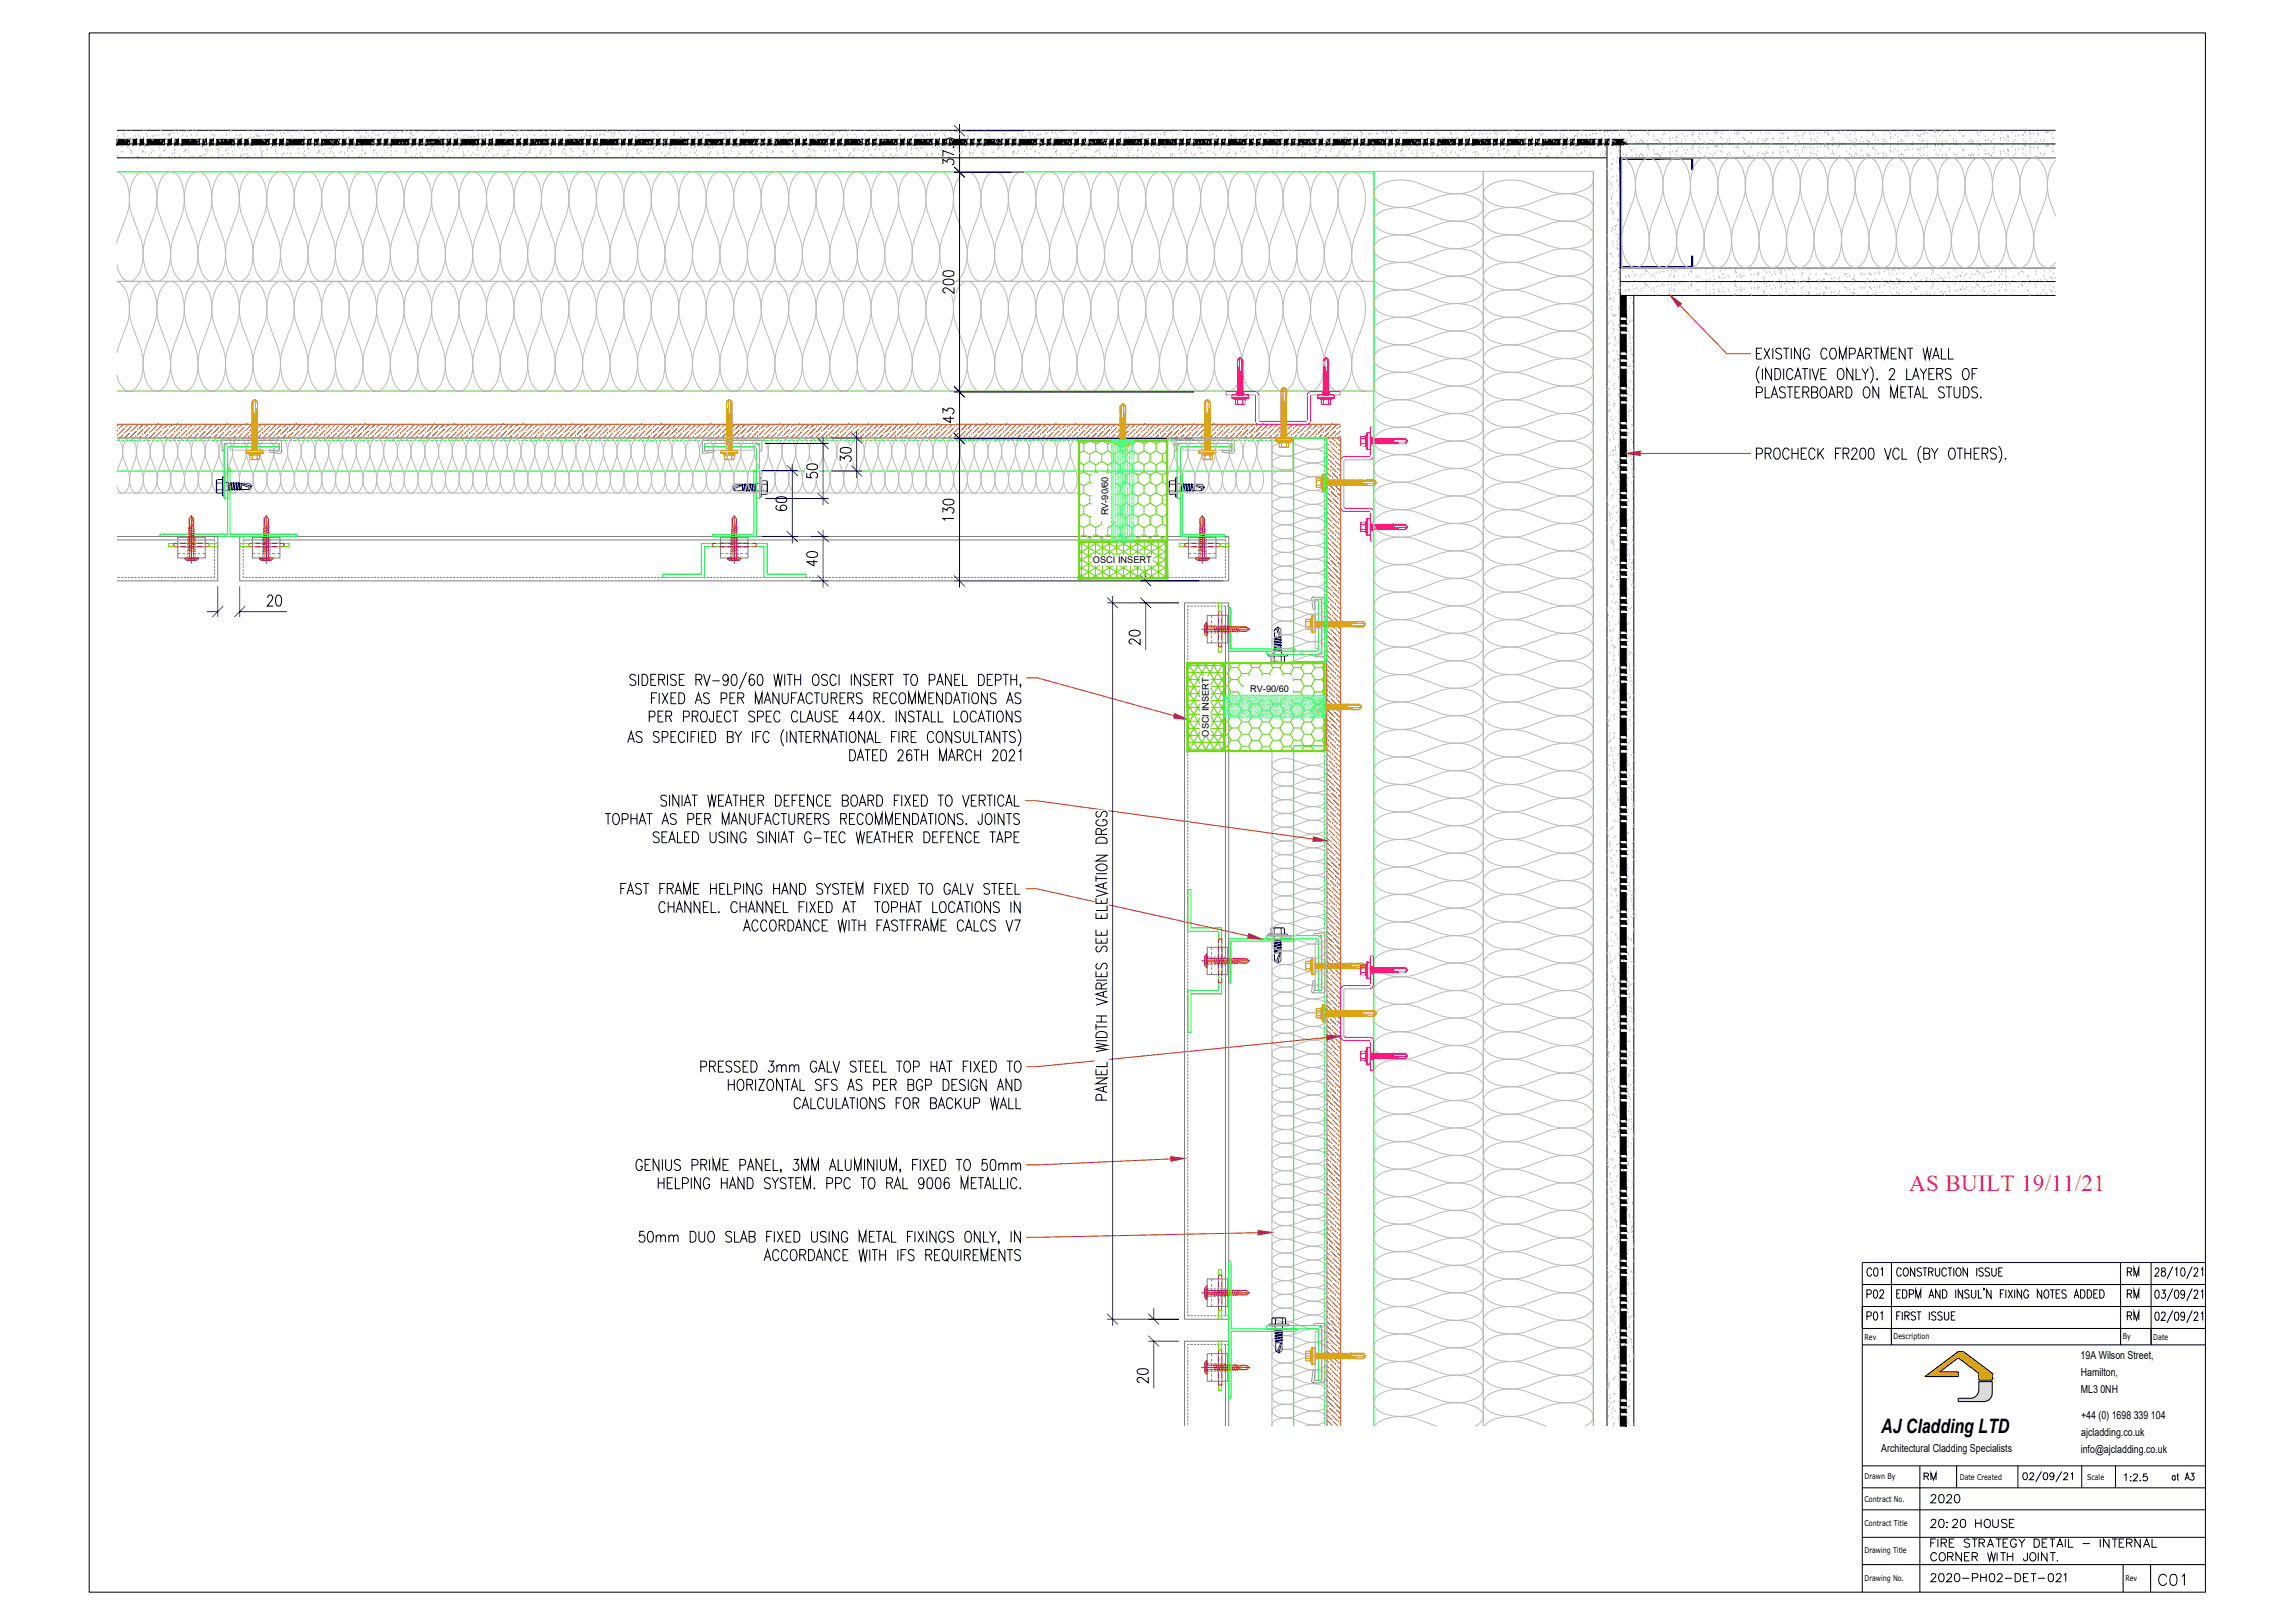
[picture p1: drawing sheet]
<svg xmlns="http://www.w3.org/2000/svg" width="420mm" height="297mm" viewBox="0 0 420 297" stroke-linecap="round" stroke-linejoin="round" font-family="sans-serif">
<defs><g id="words">
<text font-size="5.3" x="394.4" y="291.4">C01</text>
<text font-size="4.9" x="388.4" y="234.9">RM</text>
<g font-size="4.4">
<text x="340.8" y="238.8">P02</text>
<text x="388.4" y="238.8">RM</text>
<text x="340.8" y="242.7">P01</text>
<text x="388.4" y="242.7">RM</text>
<text x="352.4" y="276.2">2020</text>
<text x="352.4" y="280.8">20:20 HOUSE</text>
<text x="352.4" y="290.7">2020-PH02-DET-021</text>
</g>
<text font-size="4.2" fill="#ff2755" x="349.5" y="218">AS BUILT 19/11/21</text>
<text font-size="4" x="351.4" y="272">RM</text>
<text font-size="3.6" x="344.4" y="262.3">AJ Cladding LTD</text>
<g font-size="2">
<text x="380.9" y="248.7">19A Wilson Street,</text>
<text x="380.9" y="251.8">Hamilton,</text>
<text x="380.9" y="254.9">ML3</text>
<text x="384.5" y="254.9">0NH</text>
<text x="381" y="259.7">+44 (0) 1698</text>
<text x="381" y="262.8">ajcladding.co.uk</text>
<text x="390.6" y="259.7">339</text>
<text x="393.8" y="259.7">104</text>
<text x="344.4" y="265.8">Architectural Cladding Specialists</text>
<text x="380.9" y="265.9">info@ajcladding.co.uk</text>
</g>
<g font-size="1.7">
<text x="202.9" y="94.3" transform="rotate(-90 202.9 94.3)">RV-90/60</text>
<text x="200.1" y="103.1">OSCI INSERT</text>
<text x="228.9" y="126.7">RV-90/60</text>
<text x="221.3" y="134.8" transform="rotate(-90 221.3 134.8)">OSCI INSERT</text>
</g>
<g font-size="1.5">
<text x="341.3" y="245.2">Rev</text>
<text x="346.7" y="245.1">Description</text>
<text x="388.6" y="245.1">By</text>
<text x="394.2" y="245.2">Date</text>
<text x="341.3" y="270.7">Drawn By</text>
<text x="341.3" y="274.8">Contract No.</text>
<text x="358.8" y="270.8">Date Created</text>
<text x="382.1" y="270.8">Scale</text>
<text x="341.3" y="279.4">Contract Title</text>
<text x="341.3" y="284.2">Drawing Title</text>
<text x="341.3" y="289.3">Drawing No.</text>
<text x="389.1" y="289.4">Rev</text>
</g>
</g></defs>
<!-- layer: SA-GENIUS PANELS -->
<g fill="none" stroke="#808080" stroke-width=".18">
<path d="M21.4 98.2h18.5v8.1h-18.5M21.4 98.8h17.9M32.5 98.2h5.1v3.9h-5.1zM32.5 98.4h5.1M32.5 99.4h5.1M34.4 98.2v.4M34.4 98.7v.5M34.4 99.4v.4M34.4 100v.3M35.8 98.2v.4M35.8 98.7v.5M35.8 99.4v.4"/>
<path d="M35.8 100v.3M39.3 98.2v.3M39.3 98.7v.4M39.3 99.3v.5M39.3 99.9v.4M43.9 98.2h181v8.1h-181zM44.5 98.8h179.9M44.5 98.2v.3M44.5 98.7v.4M44.5 99.3v.5M44.5 99.9v.4M46.2 98.2h5.1v3.9h-5.1z"/>
<path d="M46.2 98.4h5.1M46.2 99.4h5.1M48 98.2v.4M48 98.7v.5M48 99.4v.4M48 100v.3M49.4 98.2v.4M49.4 98.7v.5M49.4 99.4v.4M49.4 100v.3M131.9 98.2h5v3.9h-5zM131.9 98.4h5"/>
<path d="M131.9 99.4h5M133.7 98.2v.4M133.7 98.7v.5M133.7 99.4v.4M133.7 100v.3M135.1 98.2v.4M135.1 98.7v.5M135.1 99.4v.4M135.1 100v.3M217.6 98.2h5v3.9h-5zM217.6 98.4h5M217.6 99.4h5"/>
<path d="M219.4 98.2v.4M219.4 98.7v.5M219.4 99.4v.4M219.4 100v.3M220.8 98.2v.4M220.8 98.7v.5M220.8 99.4v.4M220.8 100v.3M224.4 98.2v.3M224.4 98.7v.4M224.4 99.3v.5M224.4 99.9v.4"/>
<path d="M21.6 105.7h.4M22.2 105.7h.4M22.8 105.7h.4M23.4 105.7h.4M24 105.7h.4M24.6 105.7h.4M25.2 105.7h.4M25.8 105.7h.4M26.4 105.7h.4M27 105.7h.4M27.6 105.7h.4M28.2 105.7h.4"/>
<path d="M28.8 105.7h.4M29.4 105.7h.4M30 105.7h.4M30.6 105.7h.4M31.2 105.7h.5M31.8 105.7h.4M32.5 105.7h.3M32.5 100.1h5.1M32.5 101.3h.5M33 105.7h.4M33.4 101.3h.5M33.6 105.7h.5"/>
<path d="M34.2 105.7h.5M34.4 101.3h.5M34.4 100.6v.4M34.4 101.1v.5M34.4 101.8v.3M34.9 105.7h.3M35.2 101.3h.6M35.5 105.7h.3M35.8 100.6v.4M35.8 101.1v.5M35.8 101.8v.3M36.1 105.7h.4"/>
<path d="M36.2 101.3h.4M36.6 105.7h.5M37.1 101.3h.5M37.3 105.7h.4M37.9 105.7h.4M38.5 105.7h.4M39.3 105.4v.3h-.2M39.3 100.6v.3M39.3 101.1v.4M39.3 101.7v.5M39.3 102.3v.5M39.3 103v.3"/>
<path d="M39.3 103.6v.3M39.3 104.2v.4M39.3 104.7v.5M44.5 105.4v.3h.2M44.5 100.6v.3M44.5 101.1v.4M44.5 101.7v.5M44.5 102.3v.5M44.5 103v.3M44.5 103.6v.3M44.5 104.2v.4M44.5 104.7v.5"/>
<path d="M44.9 105.7h.4M45.5 105.7h.4M46.1 105.7h.4M46.2 100.1h5.1M46.2 101.3h.5M46.7 105.7h.4M47.1 101.3h.5M47.3 105.7h.4M47.9 105.7h.4M48 101.3h.5M48 100.6v.4M48 101.1v.5"/>
<path d="M48 101.8v.3M48.5 105.7h.4M48.9 101.3h.5M49.1 105.7h.5M49.4 100.6v.4M49.4 101.1v.5M49.4 101.8v.3M49.7 105.7h.5M49.9 101.3h.5M50.4 105.7h.3M50.7 101.3h.6M51 105.7h.3"/>
<path d="M51.5 105.7h.5M52.1 105.7h.5M52.8 105.7h.4M53.4 105.7h.3M54 105.7h.4M54.6 105.7h.4M55.2 105.7h.4M55.8 105.7h.4M56.4 105.7h.4M57 105.7h.4M57.6 105.7h.4M58.2 105.7h.4"/>
<path d="M58.8 105.7h.4M59.4 105.7h.4M60 105.7h.4M60.6 105.7h.4M61.2 105.7h.4M61.8 105.7h.4M62.4 105.7h.4M63 105.7h.4M63.6 105.7h.4M64.2 105.7h.4M64.8 105.7h.4M65.4 105.7h.4"/>
<path d="M66 105.7h.4M66.6 105.7h.4M67.3 105.7h.3M67.8 105.7h.4M68.4 105.7h.5M69 105.7h.5M69.7 105.7h.3M70.3 105.7h.3M70.9 105.7h.4M71.4 105.7h.5M72.1 105.7h.4M72.7 105.7h.4"/>
<path d="M73.3 105.7h.4M73.9 105.7h.4M74.5 105.7h.4M75.1 105.7h.4M75.7 105.7h.4M76.3 105.7h.4M76.9 105.7h.4M77.5 105.7h.4M78.1 105.7h.4M78.7 105.7h.4M79.3 105.7h.4M79.9 105.7h.4"/>
<path d="M80.5 105.7h.4M81.1 105.7h.4M81.7 105.7h.4M82.3 105.7h.4M82.9 105.7h.4M83.6 105.7h.3M84.1 105.7h.4M84.7 105.7h.5M85.3 105.7h.5M86 105.7h.3M86.6 105.7h.3M87.2 105.7h.4"/>
<path d="M87.7 105.7h.5M88.4 105.7h.4M89 105.7h.4M89.6 105.7h.4M90.2 105.7h.4M90.8 105.7h.4M91.4 105.7h.4M92 105.7h.4M92.6 105.7h.4M93.2 105.7h.4M93.8 105.7h.4M94.4 105.7h.4"/>
<path d="M95 105.7h.4M95.6 105.7h.4M96.2 105.7h.4M96.8 105.7h.4M97.4 105.7h.4M98 105.7h.4M98.6 105.7h.4M99.2 105.7h.4M99.8 105.7h.4M100.4 105.7h.4M101 105.7h.4M101.6 105.7h.5"/>
<path d="M102.2 105.7h.4M102.9 105.7h.3M103.4 105.7h.4M104 105.7h.5M104.6 105.7h.5M105.3 105.7h.3M105.9 105.7h.3M106.5 105.7h.4M107 105.7h.5M107.7 105.7h.4M108.3 105.7h.4M108.9 105.7h.4"/>
<path d="M109.5 105.7h.4M110.1 105.7h.4M110.7 105.7h.4M111.3 105.7h.4M111.9 105.7h.4M112.5 105.7h.4M113.1 105.7h.4M113.7 105.7h.4M114.3 105.7h.4M114.9 105.7h.4M115.5 105.7h.4M116.1 105.7h.4"/>
<path d="M116.7 105.7h.4M117.3 105.7h.4M117.9 105.7h.4M118.5 105.7h.4M119.2 105.7h.3M119.7 105.7h.4M120.3 105.7h.5M120.9 105.7h.5M121.6 105.7h.3M122.2 105.7h.3M122.8 105.7h.4M123.3 105.7h.5"/>
<path d="M124 105.7h.4M124.6 105.7h.4M125.2 105.7h.4M125.8 105.7h.4M126.4 105.7h.4M127 105.7h.4M127.6 105.7h.4M128.2 105.7h.4M128.8 105.7h.4M129.4 105.7h.4M130 105.7h.4M130.6 105.7h.4"/>
<path d="M131.2 105.7h.4M131.8 105.7h.4M131.9 100.1h5M131.9 101.3h.5M132.4 105.7h.4M132.8 101.3h.5M133 105.7h.4M133.6 105.7h.4M133.7 101.3h.5M133.7 100.6v.4M133.7 101.1v.5M133.7 101.8v.3"/>
<path d="M134.2 105.7h.4M134.6 101.3h.5M134.8 105.7h.4M135.1 100.6v.4M135.1 101.1v.5M135.1 101.8v.3M135.4 105.7h.4M135.5 101.3h.5M136 105.7h.4M136.4 101.3h.5M136.6 105.7h.4M137.2 105.7h.5"/>
<path d="M137.8 105.7h.4M138.5 105.7h.3M139.1 105.7h.3M139.6 105.7h.5M140.3 105.7h.4M140.9 105.7h.4M141.5 105.7h.4M142.1 105.7h.4M142.7 105.7h.4M143.3 105.7h.4M143.9 105.7h.4M144.5 105.7h.4"/>
<path d="M145.1 105.7h.4M145.7 105.7h.4M146.3 105.7h.4M146.9 105.7h.4M147.5 105.7h.4M148.1 105.7h.4M148.7 105.7h.4M149.3 105.7h.4M149.9 105.7h.4M150.5 105.7h.4M151.1 105.7h.4M151.7 105.7h.4"/>
<path d="M152.3 105.7h.4M152.9 105.7h.4M153.5 105.7h.5M154.1 105.7h.4M154.8 105.7h.3M155.3 105.7h.4M155.9 105.7h.5M156.5 105.7h.5M157.2 105.7h.4M157.8 105.7h.3M158.4 105.7h.4M158.9 105.7h.5"/>
<path d="M159.6 105.7h.4M160.2 105.7h.4M160.8 105.7h.4M161.4 105.7h.4M162 105.7h.4M162.6 105.7h.4M163.2 105.7h.4M163.8 105.7h.4M164.4 105.7h.4M165 105.7h.4M165.6 105.7h.4M166.2 105.7h.4"/>
<path d="M166.8 105.7h.4M167.4 105.7h.4M168 105.7h.4M168.6 105.7h.4M169.2 105.7h.4M169.8 105.7h.4M170.4 105.7h.4M171 105.7h.4M171.6 105.7h.4M172.2 105.7h.5M172.8 105.7h.5M173.5 105.7h.3"/>
<path d="M174.1 105.7h.3M174.7 105.7h.4M175.2 105.7h.5M175.9 105.7h.4M176.5 105.7h.4M177.1 105.7h.4M177.7 105.7h.4M178.3 105.7h.4M178.9 105.7h.4M179.5 105.7h.4M180.1 105.7h.4M180.7 105.7h.4"/>
<path d="M181.3 105.7h.4M181.9 105.7h.4M182.5 105.7h.4M183.1 105.7h.4M183.7 105.7h.4M184.3 105.7h.4M184.9 105.7h.4M185.5 105.7h.4M186.1 105.7h.4M186.7 105.7h.4M187.3 105.7h.4M187.9 105.7h.4"/>
<path d="M188.5 105.7h.4M189.1 105.7h.5M189.7 105.7h.4M190.4 105.7h.3M191 105.7h.3M191.5 105.7h.5M192.1 105.7h.5M192.8 105.7h.4M193.4 105.7h.3M194 105.7h.4M194.5 105.7h.5M195.2 105.7h.4"/>
<path d="M195.8 105.7h.4M196.4 105.7h.4M197 105.7h.4M197.6 105.7h.4M198.2 105.7h.4M198.8 105.7h.4M199.4 105.7h.4M200 105.7h.4M200.6 105.7h.4M201.2 105.7h.4M201.8 105.7h.4M202.4 105.7h.4"/>
<path d="M203 105.7h.4M203.6 105.7h.4M204.2 105.7h.4M204.8 105.7h.4M205.4 105.7h.5M206 105.7h.4M206.7 105.7h.3M207.2 105.7h.4M207.8 105.7h.5M208.4 105.7h.5M209.1 105.7h.4M209.7 105.7h.3"/>
<path d="M210.3 105.7h.4M210.8 105.7h.5M211.5 105.7h.4M212.1 105.7h.4M212.7 105.7h.4M213.3 105.7h.4M213.9 105.7h.4M214.5 105.7h.4M215.1 105.7h.4M215.7 105.7h.4M216.3 105.7h.4M216.9 110.3h8v131.1h-8z"/>
<path d="M216.9 105.7h.4M217.5 111.4v.4M217.5 112v.4M217.5 112.6v.4M217.5 113.2v.4M217.5 113.8v.4M217.5 114.4v.4M217.5 115v.4M217.5 115.6v.4M217.5 116.2v.4M217.5 116.8v.4M217.5 117.4v.4"/>
<path d="M217.5 118v.5M217.5 118.6v.5M217.5 119.3v.3M217.5 119.9v.3M217.5 105.7h.4M217.6 100.1h5M217.6 101.3h.5M217.8 110.9h-.3v.3M218 110.9h.4M218.1 105.7h.4M218.5 101.3h.5M218.6 110.9h.4"/>
<path d="M218.7 105.7h.4M219.2 110.9h.4M219.3 105.7h.4M219.4 101.3h.5M219.4 100.6v.4M219.4 101.1v.5M219.4 101.8v.3M219.8 110.9h.4M219.9 105.7h.4M220.3 101.3h.5M220.4 110.9h.4M220.5 105.7h.4"/>
<path d="M220.8 100.6v.4M220.8 101.1v.5M220.8 101.8v.3M221 112.6h3.9v5.1h-3.9zM221 110.9h.4M221 114.4h.4M221 115.8h.4M221.1 105.7h.4M221.2 101.3h.5M221.6 114.4h.4M221.6 115.8h.4M221.6 110.9h.4"/>
<path d="M221.7 105.7h.4M221.8 112.6v.5M221.8 113.6v.5M221.8 114.4v.5M221.8 115.3v.5M221.8 116.3v.5M221.8 117.2v.5M222.1 101.3h.5M222.2 110.9h.4M222.2 114.4h.4M222.2 115.8h.4M222.3 105.7h.4"/>
<path d="M222.8 110.9h.4M222.8 114.4h.4M222.8 115.8h.4M222.9 105.7h.4M223 112.6v5.1M223.4 114.4h.4M223.4 115.8h.4M223.4 110.9h.4M223.5 105.7h.4M223.7 112.6v5.1M224 114.4h.4M224 115.8h.4"/>
<path d="M224 110.9h.4M224.4 100.6v.3M224.4 101.1v.4M224.4 101.7v.5M224.4 102.3v.5M224.4 103v.3M224.4 103.6v.3M224.4 104.2v.4M224.4 104.7v.5M224.4 105.4v.3h-.3M224.4 110.9v129.9M224.6 110.9h.3"/>
<path d="M224.6 114.4h.3M224.6 115.8h.3M224.8 112.6v5.1M217.5 120.5v.4M217.5 121v.5M217.5 121.7v.4M217.5 122.3v.4M217.5 122.9v.4M217.5 123.5v.4M217.5 124.1v.4M217.5 124.7v.4M217.5 125.3v.4"/>
<path d="M217.5 125.9v.4M217.5 126.5v.4M217.5 127.1v.4M217.5 127.7v.4M217.5 128.3v.4M217.5 128.9v.4M217.5 129.5v.4M217.5 130.1v.4M217.5 130.7v.4M217.5 131.3v.4M217.5 131.9v.4M217.5 132.5v.4"/>
<path d="M217.5 133.1v.4M217.5 133.7v.4M217.5 134.3v.4M217.5 134.9v.5M217.5 135.5v.4M217.5 136.2v.3M217.5 136.8v.3M217.5 137.3v.5M217.5 137.9v.5M217.5 138.6v.4M217.5 139.2v.3M217.5 139.8v.4"/>
<path d="M217.5 140.3v.5M217.5 141v.4M217.5 141.6v.4M217.5 142.2v.4M217.5 142.8v.4M217.5 143.4v.4M217.5 144v.4M217.5 144.6v.4M217.5 145.2v.4M217.5 145.8v.4M217.5 146.4v.4M217.5 147v.4"/>
<path d="M217.5 147.6v.4M217.5 148.2v.4M217.5 148.8v.4M217.5 149.4v.4M217.5 150v.4M217.5 150.6v.4M217.5 151.2v.5M217.5 151.8v.4M217.5 152.5v.3M217.5 153v.4M217.5 153.6v.5M217.5 154.2v.5"/>
<path d="M217.5 154.9v.4M217.5 155.5v.3M217.5 156.1v.4M217.5 156.6v.5M217.5 157.3v.4M217.5 157.9v.4M217.5 158.5v.4M217.5 159.1v.4M217.5 159.7v.4M217.5 160.3v.4M217.5 160.9v.4M217.5 161.5v.4"/>
<path d="M217.5 162.1v.4M217.5 162.7v.4M217.5 163.3v.4M217.5 163.9v.4M217.5 164.5v.4M217.5 165.1v.4M217.5 165.7v.4M217.5 166.3v.4M217.5 166.9v.4M217.5 167.5v.4M217.5 168.1v.4M217.5 168.7v.4"/>
<path d="M217.5 169.3v.4M217.5 169.9v.4M217.5 170.5v.5M217.5 171.1v.4M217.5 171.8v.3M217.5 172.4v.4M217.5 172.9v.5M217.5 173.6v.4M217.5 174.2v.4M217.5 174.8v.4M217.5 175.4v.4M217.5 176v.4"/>
<path d="M217.5 176.6v.4M217.5 177.2v.4M217.5 177.8v.4M217.5 178.4v.4M217.5 179v.4M217.5 179.6v.4M221 173.4h3.9v5h-3.9zM221 175.1h.4M221 176.6h.4M221.6 175.1h.4M221.6 176.6h.4M221.8 173.4v.4"/>
<path d="M221.8 174.3v.5M221.8 175.1v.6M221.8 176.1v.5M221.8 177v.5M221.8 177.9v.5M222.2 175.1h.4M222.2 176.6h.4M222.8 175.1h.4M222.8 176.6h.4M223 173.4v5M223.4 175.1h.4M223.4 176.6h.4"/>
<path d="M223.7 173.4v5M224 175.1h.4M224 176.6h.4M224.6 175.1h.3M224.6 176.6h.3M224.8 173.4v5M217.5 180.2v.4M217.5 180.8v.4M217.5 181.4v.4M217.5 182v.4M217.5 182.6v.4M217.5 183.2v.4"/>
<path d="M217.5 183.8v.4M217.5 184.4v.4M217.5 185v.4M217.5 185.6v.4M217.5 186.2v.4M217.5 186.8v.5M217.5 187.4v.4M217.5 188.1v.3M217.5 188.7v.3M217.5 189.2v.5M217.5 189.8v.5M217.5 190.5v.4"/>
<path d="M217.5 191.1v.3M217.5 191.7v.4M217.5 192.2v.5M217.5 192.9v.4M217.5 193.5v.4M217.5 194.1v.4M217.5 194.7v.4M217.5 195.3v.4M217.5 195.9v.4M217.5 196.5v.4M217.5 197.1v.4M217.5 197.7v.4"/>
<path d="M217.5 198.3v.4M217.5 198.9v.4M217.5 199.5v.4M217.5 200.1v.4M217.5 200.7v.4M217.5 201.3v.4M217.5 201.9v.4M217.5 202.5v.4M217.5 203.1v.5M217.5 203.7v.4M217.5 204.4v.3M217.5 204.9v.4"/>
<path d="M217.5 205.5v.5M217.5 206.1v.5M217.5 206.8v.4M217.5 207.4v.3M217.5 208v.4M217.5 208.5v.5M217.5 209.2v.4M217.5 209.8v.4M217.5 210.4v.4M217.5 211v.4M217.5 211.6v.4M217.5 212.2v.4"/>
<path d="M217.5 212.8v.4M217.5 213.4v.4M217.5 214v.4M217.5 214.6v.4M217.5 215.2v.4M217.5 215.8v.4M217.5 216.4v.4M217.5 217v.4M217.5 217.6v.4M217.5 218.2v.4M217.5 218.8v.4M217.5 219.4v.4"/>
<path d="M217.5 220v.4M217.5 220.6v.4M217.5 221.2v.4M217.5 221.8v.4M217.5 222.4v.5M217.5 223v.4M217.5 223.7v.3M217.5 224.3v.3M217.5 224.8v.5M217.5 225.5v.4M217.5 226.1v.4M217.5 226.7v.4"/>
<path d="M217.5 227.3v.4M217.5 227.9v.4M217.5 228.5v.4M217.5 229.1v.4M217.5 229.7v.4M217.5 230.3v.4M217.5 230.9v.4M217.5 231.5v.4M217.5 232.1v.4M217.5 232.7v.4M217.5 233.3v.4M217.5 233.9v.4"/>
<path d="M217.5 234.5v.4M217.5 235.1v.4M217.5 235.7v.4M217.5 236.3v.4M217.5 236.9v.4M217.5 237.5v.4M217.5 238.1v.4M217.5 238.7v.5M217.5 239.3v.4M217.5 240v.3M221 234.1h3.9v5h-3.9zM221 237.3h.4"/>
<path d="M221 235.9h.4M221.6 237.3h.4M221.6 235.9h.4M221.8 234.1v.5M221.8 235v.5M221.8 235.9v.5M221.8 236.8v.5M221.8 237.7v.5M221.8 238.6v.5M222.2 237.3h.4M222.2 235.9h.4M222.8 237.3h.4"/>
<path d="M222.8 235.9h.4M223 234.1v5M223.4 237.3h.4M223.4 235.9h.4M223.7 234.1v5M224 237.3h.4M224 235.9h.4M224.6 237.3h.3M224.6 235.9h.3M224.8 234.1v5M217.5 240.6v.2h.3M217.5 246.5v.4"/>
<path d="M217.5 247.1v.4M217.5 247.7v.4M217.5 248.3v.4M217.5 248.9v.4M217.5 249.5v.4M217.5 250.1v.4M217.5 250.7v.4M217.5 251.3v.4M217.5 251.9v.4M217.5 252.5v.4M217.5 253.1v.4M217.5 253.7v.4"/>
<path d="M217.5 254.3v.4M217.5 254.9v.4M217.5 255.5v.4M217.5 256.1v.5M217.5 256.7v.4M217.5 257.4v.3M217.5 258v.3M217.5 258.5v.5M217.5 259.1v.5M217.5 259.8v.4M217.8 246.1h-.3v.2M218 240.8h.4"/>
<path d="M218 246.1h.4M218.6 240.8h.4M218.6 246.1h.4M219.2 240.8h.4M219.2 246.1h.4M219.8 240.8h.4M219.8 246.1h.4M220.4 240.8h.4M220.4 246.1h.4M221 247.7h3.9v5.1h-3.9zM221 240.8h.4M221 246.1h.4"/>
<path d="M221 249.6h.4M221 251h.4M221.6 249.6h.4M221.6 251h.4M221.6 240.8h.4M221.6 246.1h.4M221.8 247.7v.6M221.8 248.7v.5M221.8 249.6v.5M221.8 250.5v.5M221.8 251.4v.5M221.8 252.3v.5"/>
<path d="M222.2 240.8h.4M222.2 246.1h.4M222.2 249.6h.4M222.2 251h.4M222.8 240.8h.4M222.8 246.1h.4M222.8 249.6h.4M222.8 251h.4M223 247.7v5.1M223.4 249.6h.4M223.4 251h.4M223.4 240.8h.4"/>
<path d="M223.4 246.1h.4M223.7 247.7v5.1M224 249.6h.4M224 251h.4M224 240.8h.4M224 246.1h.4M224.4 246.1v14.9M224.6 240.8h.3M224.6 246.1h.3M224.6 249.6h.3M224.6 251h.3M224.8 247.7v5.1"/>
<path d="M216.9 261v-15.5h8v15.5M217.5 260.4v.3M217.5 261h.1"/>
</g>
<!-- layer: SA-CTR -->
<path d="M35 98.2v3.9M48.8 98.2v3.9M134.4 98.2v3.9M220.1 98.2v3.9M221 115.2h3.9M221 175.9h3.9M221 236.6h3.9M221 250.3h3.9" fill="none" stroke="#f00" stroke-width=".18"/>
<!-- layer: S-FIXINGS -->
<g fill="none" stroke="#f00" stroke-width=".18">
<path d="M34.6 94.9l.1 1M34.7 94.9v7.2h-.9v.2h.9M34.7 99.8h-.2l1.1 .3h-.1M34.7 99h-.2l1.1 .3h-.1M34.7 98.2h-.2l1.1 .3h-.1M34.7 97.4h-.2l1.1 .3h-.1M34.7 96.6h-.2l1.1 .3h-.1M34.7 94.9l.3-.4 .5 .4v7.2M34.7 98.6h-.2l1.1 .3h-.1M34.7 99.4h-.2l1.1 .3-.1 .1M34.7 97h-.2l1.1 .3h-.1M34.7 97.8h-.2l1.1 .3h-.1"/>
<path d="M34.7 94.8v.1M34.7 95.9l.1 .4M34.8 96.3l.1 .3h.2M35 94.2v9M35.2 94.7l.1 .1M35.3 96.3l-.2 .3M35.3 94.8v1.5M48.5 94.7l-.1 1 .2 .9M48.6 96.6h.2M48.8 94.2v9M49 96.3l-.2 .3M49.1 94.8v.1"/>
<path d="M49.1 94.9l-.1 1.4M49.1 98.6h.2l-1.1 .3h.1M49.1 99h.2l-1.1 .3h.1M49.1 99.4h.2l-1.1 .3 .1 .1M49.1 99.8h.2l-1.1 .3h.1M49.1 96.6h.2l-1.1 .3h.1M49.1 97h.2l-1.1 .3h.1M49.1 97.4h.2l-1.1 .3h.1M49.1 97.8h.2l-1.1 .3h.1M49.1 98.2h.2l-1.1 .3h.1M134.2 94.7l-.1 1 .2 .9M134.4 94.2v9"/>
<path d="M134.7 96.3l-.2 .3h-.2M134.8 94.8v.1M134.8 94.9l-.1 1.4M134.8 99.8h.2l-1.1 .3h.1M134.8 99h.2l-1.1 .3h.1M134.8 98.2h.2l-1.1 .3h.1M134.8 97.4h.2l-1.1 .3h.1M134.8 96.6h.2l-1.1 .3h.1M134.8 98.6h.2l-1.1 .3h.1M134.8 99.4h.2l-1.1 .3 .1 .1M134.8 97h.2l-1.1 .3h.1M134.8 97.8h.2l-1.1 .3h.1"/>
<path d="M219.7 94.9v7.2h-.9v.2h.9M219.7 99.8h-.1l1.1 .3h-.2M219.7 99h-.1l1.1 .3h-.2M219.7 99.4h-.1l1.1 .3-.2 .1M219.7 98.2h-.1l1.1 .3h-.2M219.7 97.4h-.1l1.1 .3h-.2M219.7 96.6h-.1l1.1 .3h-.2M219.7 94.9l.4-.4 .4 .4v7.2M219.7 98.6h-.1l1.1 .3h-.2M219.7 97h-.1l1.1 .3h-.2M219.7 97.8h-.1l1.1 .3h-.2M219.7 94.8v.1"/>
<path d="M219.7 94.9v1M219.8 95.9l.1 .4M219.8 96.3l.2 .3M220.1 94.2v9M220.3 94.7v.1M220.4 94.8v1.1M220.4 95.9l-.2 .7h-.2M34 102.3l.2 .3M34.2 102.6h.5M34.5 102.6h.1M34.5 102.1h1.8v.2h-1.8v.2M34.7 100.2h-.2l1.1 .3-.1 .1"/>
<path d="M34.7 100.6h-.2l1.1 .3-.1 .1M35 102.6h.1M35.6 102.4a1.12 1.12 0 0 1-1.1 0l-.3 .2M35.6 102.6h.1M35.6 102.3v.2M35.6 102.4l.3 .2M36.1 102.3l-.3 .3h-1.3M47.7 102.3l.2 .3h1.4M48.1 102.4l-.2 .2M48.2 102.6h.1M48.2 102.3v.2M48.2 102.4a1.12 1.12 0 0 0 1.1 0l.2 .2"/>
<path d="M48.3 102.1v-7.2l.5-.4 .3 .4v7.2h.9v.2h-.9M48.8 102.6h.1M49.1 100.2h.2l-1.1 .3 .1 .1M49.1 100.6h.2l-1.1 .3 .1 .1M49.3 102.6h.1M49.3 102.1h-1.8v.2h1.8v.2M49.8 102.3l-.2 .3h-.5M133.4 102.3l.2 .3h1.4M133.8 102.4l-.2 .2M133.9 102.4a1.12 1.12 0 0 0 1.1 0l.2 .2M133.9 102.3v.2M133.9 102.6h.1"/>
<path d="M134 102.1v-7.2l.4-.4 .4 .4v7.2h.9v.2h-.9M134.4 102.6h.1M134.8 100.2h.2l-1.1 .3 .1 .1M134.8 100.6h.2l-1.1 .3 .1 .1M135 102.6h.1M135 102.1h-1.8v.2h1.8v.2M135.5 102.3l-.3 .3h-.4M219.1 102.3l.2 .3h.4M219.5 102.4l-.2 .2M219.5 102.4a1.12 1.12 0 0 0 1.1 0l.3 .2M219.6 102.6h.1M219.6 102.1h1.8v.2h-1.8v.2"/>
<path d="M219.7 100.2h-.1l1.1 .3-.2 .1M219.7 100.6h-.1l1.1 .3-.2 .1M219.9 115.2h9M220.1 102.6h.1M220.5 115.7h.1M220.5 115.2h.1M220.5 114.6h.1M220.5 115.5v.5l.3 .2M220.6 114.3l.1 .3M220.7 102.6h.1M220.7 102.3v.2M220.7 115.7l-.1 .2"/>
<path d="M220.7 115.7h.1v-1.8h.2v1.8M220.8 114.6h-.1a1.12 1.12 0 0 0 0 1.1M220.8 115.5v.9h.2v-.9h7.2M220.8 114.1l-.3 .3v1.3M221 114.7h7.2l.5 .5-.5 .3M221.2 102.3l-.3 .3h-1.3M222.2 114.7v-.1l.3 1.1 .1-.2M222.6 114.7v-.1l.3 1.1 .1-.2M223 114.7v-.1l.3 1.1 .1-.2M223.4 114.7v-.1l.3 1.1 .1-.2M223.8 114.7v-.1l.3 1.1 .1-.2M224.2 114.7v-.1l.3 1.1 .1-.2"/>
<path d="M224.6 114.7v-.1l.3 1.1 .1-.2M225 114.7v-.1l.3 1.1 .1-.2M225.4 114.7l.1-.1 .2 1.1 .1-.2M225.8 114.7v-.1l.3 1.1 .1-.2M226.2 114.7l.1-.1 .3 1.1v-.2M226.5 115v.3l.3 .1M226.8 114.9l-.3 .1M226.8 115.4l.4 .1M227.2 114.8l1.2 .1M227.2 115.5h1.1M227.2 114.8l-.3 .1M228.3 115.5h-.1"/>
<path d="M219.9 175.9h9M220.5 176.4h.1M220.5 175.9h.1M220.5 175.3h.1M220.5 176.7l.3 .2M220.5 176.2v.5M220.6 175l.1 .3M220.7 175.3a1.12 1.12 0 0 0 0 1.1l-.1 .2M220.7 176.4h.1v-1.8h.2v1.8M220.7 175.3h.1M220.8 176.2v.9h.2v-.9h7.2M220.8 174.8l-.3 .3v1.3"/>
<path d="M221 175.4h7.2l.5 .5-.5 .3M222.2 175.4v-.1l.3 1.1 .1-.2M222.6 175.4v-.1l.3 1.1 .1-.2M223 175.4v-.1l.3 1.1 .1-.2M223.4 175.4v-.1l.3 1.1 .1-.2M223.8 175.4v-.1l.3 1.1 .1-.2M224.2 175.4v-.1l.3 1.1 .1-.2M224.6 175.4v-.1l.3 1.1 .1-.2M225 175.4v-.1l.3 1.1 .1-.2M225.4 175.4l.1-.1 .2 1.1 .1-.2M225.8 175.4v-.1l.3 1.1 .1-.2M226.2 175.4l.1-.1 .3 1.1v-.2"/>
<path d="M226.5 175.8v.2l.3 .1M226.8 175.6l-.3 .1M226.8 176.1l.4 .1M227.2 175.5l1.1 .1M227.2 176.2h1.1M227.2 175.6h-.3M228.3 176.2h-.1M228.3 175.6h.1M219.9 236.6h9M220.5 236.1h.1M220.5 236.6h.1M220.5 237.2h.1"/>
<path d="M220.5 236.1v1.3l.3 .3M220.6 235.8l.1 .2a1.12 1.12 0 0 0 0 1.1l-.1 .3M220.7 236.1h.1v1.7h.2v-1.7M220.7 237.2h.1M220.8 236.2v-.9h.2v.9h7.2M220.8 235.6l-.3 .2v.4M222.6 236.2l-.1-.1-.3 1.1v-.2M223 236.2l-.1-.1-.3 1.1v-.2M223.4 236.2l-.1-.1-.3 1.1v-.2M223.8 236.2l-.1-.1-.3 1.1v-.2M224.2 236.2l-.1-.1-.3 1.1v-.2M224.6 236.2l-.1-.1-.3 1.1v-.2"/>
<path d="M225 236.2l-.1-.1-.3 1.1v-.2M225.4 236.2l-.1-.1-.3 1.1v-.2M225.8 236.2l-.1-.1-.2 1.1-.1-.2M226.2 236.2l-.1-.1-.3 1.1v-.2M226.6 236.2v-.1l-.3 1.1-.1-.2M226.9 236.8l.3 .1M227.2 236.2l-.7 .3 .3 .3M228.2 236.2h.1M228.2 236.2l.5 .4-.5 .4h-7.2M228.3 236.8l-1.1 .1M228.3 236.2h-1.1M228.4 236.8h-.1"/>
<path d="M219.9 250.3h9M220.5 250.8h.1M220.5 250.3h.1M220.5 249.7h.1M220.5 250.7v.4M220.5 251.1l.3 .2M220.6 249.4l.1 .3M220.7 249.7a1.12 1.12 0 0 0 0 1.1l-.1 .3M220.7 250.8h.1v-1.8h.2v1.8M220.7 249.7h.1M220.8 250.7v.8h.2v-.8h7.2M220.8 249.2l-.3 .3v1.3"/>
<path d="M221 249.9h7.2l.5 .4-.5 .4M222.2 249.9v-.2l.3 1.1 .1-.1M222.6 249.9v-.2l.3 1.1 .1-.1M223 249.9v-.2l.3 1.1 .1-.1M223.4 249.9v-.2l.3 1.1 .1-.1M223.8 249.9v-.2l.3 1.1 .1-.1M224.2 249.9v-.2l.3 1.1 .1-.1M224.6 249.9v-.2l.3 1.1 .1-.1M225 249.9v-.2l.3 1.1 .1-.1M225.4 249.9l.1-.2 .2 1.1 .1-.1M225.8 249.9v-.2l.3 1.1 .1-.1M226.2 249.9l.1-.2 .3 1.1v-.1"/>
<path d="M226.5 250.4l.3 .1M226.8 250l-.3 .2v.2M226.8 250.5l.4 .1M227.2 250h1.1M227.2 250.6l1.1 .1M227.2 250h-.3M228.3 250.7h-.1M228.3 250l.1 .1"/>
</g>
<!-- layer: Balcony Panels -->
<path d="M30.8 99.5h1v.5h-1zM38.3 99.5h1.6v.5h-1.6zM43.9 99.5h1.6v.5h-1.6zM52 99.5h.9v.5h-.9zM215.9 99.5h1v.5h-1zM223.3 99.5h1.6v.5h-1.6zM223.1 118.4h.6v1h-.6zM223.1 110.3h.6v1.6h-.6zM223.1 232.4h.6v1h-.6zM223.1 239.8h.6v1.6h-.6zM223.1 253.5h.6v1h-.6zM223.1 245.5h.6v1.6h-.6z" fill="none" stroke="#3fff00" stroke-width=".18"/>
<!-- layer: S-CLADDING -->
<g fill="none" stroke="#f00" stroke-width=".18">
<path d="M32.5 99.5h-.7v.5h.7M33 99.5h1.1M34.6 99.5h.9M36.1 99.5h1M37.6 99.5h.7v.5h-.7M46.2 99.5h-.7v.5h.7M46.7 99.5h1M48.2 99.5h1M49.7 99.5h1M51.3 99.5h.7v.5h-.7M131.1 99.5h-.7v.5h.7M131.6 99.5h1.1"/>
<path d="M133.2 99.5h1M134.7 99.5h1M136.2 99.5h1M137.7 99.5h.8v.5h-.8M217.6 99.5h-.7v.5h.7M218.1 99.5h1M219.6 99.5h1M221.1 99.5h1M222.6 99.5h.7v.5h-.7M33 100h1.1M34.6 100h.9M36.1 100h1"/>
<path d="M46.7 100h1M48.2 100h1M49.7 100h1M131.6 100h1.1M133.2 100h1M134.7 100h1M136.2 100h1M218.1 100h1M219.6 100h1M221.1 100h1M223.1 112.6v-.7h.6v.7M223.1 117.7v.7h.6v-.7"/>
<path d="M223.1 113.1v1M223.1 114.7v1M223.1 116.1v1.1M223.7 113.1v1M223.7 114.7v1M223.7 116.1v1.1M223.1 172.6v-.8h.6v.8M223.1 179.1v.8h.6v-.8M223.1 173.1v1M223.1 174.6v1M223.1 176.1v1M223.1 177.6v1"/>
<path d="M223.7 173.1v1M223.7 174.6v1M223.7 176.1v1M223.7 177.6v1M223.1 239.1v.7h.6v-.7M223.1 234.1v-.7h.6v.7M223.1 234.6v1M223.1 236.1v1M223.1 237.6v1M223.7 234.6v1M223.7 236.1v1M223.7 237.6v1"/>
<path d="M223.1 247.7v-.6h.6v.6M223.1 252.8v.7h.6v-.7M223.1 248.3v1M223.1 249.8v1M223.1 251.3v1M223.7 248.3v1M223.7 249.8v1M223.7 251.3v1"/>
</g>
<!-- layer: SA-PANEL BACKING -->
<path d="M121.4 105.1h7v-5.6h12v5.6h7.1v.6h-7.6v-5.7h-10.9v5.7h-7.6zM217.5 162.8h.5v7h5.7v12.1h-5.7v7h-.5v-7.6h5.6v-10.9h-5.6z" fill="none" stroke="#0f0" stroke-width=".18"/>
<!-- layer: SA-GALV STEEL TOP HAT -->
<g fill="none" stroke="#f0f" stroke-width=".18">
<path d="M225.5 72.9v-.2h3.2v.2M225.5 72.9h3.2M225.5 72.9l.8 .1M225.5 72.3v.4M226 73h2.1v.2h-2.1zM226.1 73.9h.5M226.2 73.2l.1 .8 1.7-.1M226.3 71.7v.6M226.5 70.8l1.1 .1M226.5 71l1.1 .2M226.5 70.4l.1 .1M226.5 71.5l1.1 .1"/>
<path d="M226.5 71.5l.1 .1M226.5 70.8l.1 .1M226.5 71.3l1.1 .1M226.5 71.3h.1M226.5 70.6l.1 .1M226.5 71l.1 .1M226.5 71.7l1.1 .1M226.5 71.7l.1 .1M226.5 69.4h1.1M226.5 69.4h.1M226.5 69.6l1.1 .1M226.5 69.6l.1 .1"/>
<path d="M226.5 69.1l1.1 .1M226.5 69.1l.1 .1M226.5 70.6l1.1 .1M226.5 70l1.1 .1M226.5 70.4l1.1 .1M226.5 70.2l1.1 .1M226.5 70.2l.1 .1M226.5 70l.1 .1M226.5 69.8l1.1 .1M226.5 69.8l.1 .1M226.5 67.4l.4 .1M226.5 67.4l.1 .1"/>
<path d="M226.5 67.8l.4 .1M226.5 67.6l.4 .1M226.5 67.8l.1 .1M226.5 67.6l.1 .1M226.5 68.9l1.1 .1M226.5 68.7l1.1 .1M226.5 68.3l1.1 .1M226.5 68l1.1 .2M226.5 68.5l1.1 .1M226.5 68.9l.1 .1M226.5 68.7l.1 .1M226.5 68.3h.1"/>
<path d="M226.5 68l.1 .1M226.5 68.5l.1 .1M226.5 71.9l1.1 .1M226.5 71.9l.1 .1M226.5 72.1l1.1 .1M226.5 72.1l.1 .1M226.6 65.8v1.4M226.6 67.2h.3M226.6 67.2v.2M226.6 65.8l.3 .1M226.6 73.9h.9M226.6 73.2v.7"/>
<path d="M226.6 70.9l.9 .1M226.6 70.9v.1M226.6 67.5v.1M226.6 67.7v.1M226.6 67.9v.1M226.6 68.1v.1M226.6 68.3v.1M226.6 68.6h.1M226.6 68.8h.1M226.6 69v.1M226.6 69.2v.1M226.6 69.4v.1"/>
<path d="M226.6 69.7h.1M226.6 69.9h.1M226.6 70.1h.1M226.6 70.3h.1M226.6 70.5h.1M226.6 70.7v.1M226.6 71.1v.1M226.6 71.3v.1M226.6 71.6h.1M226.6 71.1l.9 .1M226.6 71.2l.9 .1M226.6 71.2l-.1 .1"/>
<path d="M226.6 71.4l.9 .1M226.6 71.6h.9M226.6 71.3l.9 .1M226.6 71.4l-.1 .1M226.6 71l.9 .1M226.6 71h-.1M226.6 71.8l.9 .1M226.6 71.6l.9 .1M226.6 71.6l-.1 .1M226.6 69.1h.9M226.6 69l.9 .1M226.6 69.1h-.1"/>
<path d="M226.6 69.7l-.1 .1M226.6 69.2l.9 .1M226.6 69.3l.9 .1M226.6 69.3l-.1 .1M226.6 69.7l.9 .1M226.6 69.7h.9M226.6 69.5l.9 .1M226.6 69.5l-.1 .1M226.6 69.4l.9 .1M226.6 70.5l.9 .1M226.6 70.8l.9 .1M226.6 70.7l.9 .1"/>
<path d="M226.6 70.5l.9 .2M226.6 70.1l.9 .1M226.6 69.9l.9 .1M226.6 69.9h.9M226.6 70.3l.9 .2M226.6 70.3l.9 .1M226.6 70.8h-.1M226.6 70.5l-.1 .1M226.6 70.1l-.1 .1M226.6 69.9l-.1 .1M226.6 70.3l-.1 .1M226.6 67.4h.3"/>
<path d="M226.6 67.4h-.1M226.6 67.5h.3M226.6 67.7h.3M226.6 67.8h.3M226.6 67.8h-.1M226.6 67.6h.3M226.6 67.6h-.1M226.6 68.2l-.1 .1M226.6 68.6l.9 .1M226.6 68.8l.9 .1M226.6 68.2l.9 .1M226.6 68.1l.9 .2"/>
<path d="M226.6 68h.4M226.6 68.4l.9 .1M226.6 68.3l.9 .2M226.6 68.6l-.1 .1M226.6 68.8l-.1 .1M226.6 68h-.1M226.6 68.4l-.1 .1M226.6 67.9l.4 .1M226.6 71.8h.1M226.6 72h.1M226.6 72.2h.1M226.6 72l.9 .1"/>
<path d="M226.6 71.8l-.1 .1M226.6 72.2l.8 .1M226.6 72l.9 .2M226.6 72l-.1 .1M226.6 72.2l.3 .1M226.6 72.2v.1M226.9 65.9v1.9M226.9 67.2h-.3l.3 .1M226.9 67.8l.2 .3 .4-.2M227.1 71.7v.6M227.1 65.4l-.5 .4M227.1 65.4l-.2 .5"/>
<path d="M227.1 65.4l.5 .4M227.4 68.1h.1M227.4 68h.1M227.5 70.9h.1M227.5 71.1l.1 .1M227.5 68v.1M227.5 68.3h.1M227.5 68.5h.1M227.5 68.7h.1M227.5 68.9h.1M227.5 69.1h.1M227.5 69.3v.1"/>
<path d="M227.5 69.5v.1M227.5 69.7v.1M227.5 69.9v.1M227.5 70.2h.1M227.5 70.4v.1M227.5 70.6v.1M227.5 70.8v.1M227.5 71v.1M227.5 71.2v.1M227.5 71.4v.1M227.5 71.6v.1M227.5 71.5l.1 .1"/>
<path d="M227.5 71.3l.1 .1M227.5 71.7l.1 .1M227.5 69.4h.1M227.5 69.6l.1 .1M227.5 69.1l.1 .1M227.5 70.7h.1M227.5 70l.1 .1M227.5 70.5h.1M227.5 70.2l.1 .1M227.5 69.8l.1 .1M227.5 68.5l.1 .1M227.5 68.7l.1 .1"/>
<path d="M227.5 68.9l.1 .1M227.5 68.3l.1 .1M227.5 68.1l.1 .1M227.5 71.9h.1M227.5 72.1v.1M227.5 71.9l.1 .1M227.5 72.2h.1M227.5 73.9h.4M227.5 73.2v.7M227.5 65.8v1.5M227.5 67.3h.1l-.1 .2h.1l-.1 .2h.1l-.1 .2 .1 .1M227.5 68h.1"/>
<path d="M227.5 65.8l-.5-.3 .3 .4v2.2M227.5 65.8h.1M227.6 65.8l-.1 1.5M227.6 71.2h-.1M227.6 71.6h-.1M227.6 71.4h-.1M227.6 70.3l-.1 .1M227.6 70.9l-.1 .1M227.6 71.8l-.1 .1M227.6 68.4l-.1 .1M227.6 69l-.1 .1M227.6 69.2l-.1 .1"/>
<path d="M227.6 68.6l-.1 .1M227.6 68.8l-.1 .1M227.6 69.7h-.1M227.6 69.4l-.1 .1M227.6 70.1l-.1 .1M227.6 69.9h-.1M227.6 70.5l-.1 .1M227.6 70.7l-.1 .1M227.6 68.2l-.1 .1M227.6 68h-.1M227.6 72l-.1 .1M227.6 72.2l-.1 .1"/>
<path d="M227.7 71.7v.6M228 73.2v.7M228.5 72.3v.4M228.7 72.9l-.9 .1M229.7 71.6a.83 .83 0 0 1 .8 .9M229.7 71.7h-5.3v.6h5.3l.2 .2M229.8 76.9a.83 .83 0 0 0 .8 .8M229.9 72.5v4.4M230.4 76.9l.2 .2M230.5 72.5v4.4M230.7 77.1h8.4M230.7 77.7h8.4"/>
<path d="M239.3 76.9l-.2 .2M239.3 72.5v4.4M239.9 72.5v4.4M239.9 76.9a.83 .83 0 0 1-.8 .8M240.1 71.6a.83 .83 0 0 0-.8 .9M240.1 72.3l-.2 .2M240.1 71.7h5.2v.6h-5.2M241.1 72.9h3.2M241.1 72.9v-.2h3.2v.2M241.1 72.9l.9 .1M241.2 72.3v.4M241.7 73h2.1v.2h-2.1z"/>
<path d="M241.8 73.9h.5M241.9 73.2l.1 .8h1.5l.1-.8M242 71.7v.6M242.2 70.8l1.1 .1M242.2 71l1.1 .2M242.2 71.5l1.1 .1M242.2 71.5l.1 .1M242.2 70.8l.1 .1M242.2 71.3l1.1 .1M242.2 71.3h.1M242.2 70.6l.1 .1M242.2 71l.1 .1"/>
<path d="M242.2 71.7l1.1 .1M242.2 71.7l.1 .1M242.2 69.4h1.1M242.2 69.4h.1M242.2 69.6l1.1 .1M242.2 69.6l.1 .1M242.2 69.1l1.1 .1M242.2 69.1l.1 .1M242.2 70.6l1.1 .1M242.2 70l1.1 .1M242.2 70.4l1.1 .1M242.2 70.2l1.1 .1"/>
<path d="M242.2 70.2l.1 .1M242.2 70l.1 .1M242.2 70.4l.1 .1M242.2 69.8l1.1 .1M242.2 69.8l.1 .1M242.2 67.4l.4 .1M242.2 67.4l.1 .1M242.2 67.8l.4 .1M242.2 67.6l.4 .1M242.2 67.8l.1 .1M242.2 67.6l.1 .1M242.2 68.9l1.1 .1"/>
<path d="M242.2 68.7l1.1 .1M242.2 68.3l1.1 .1M242.2 68l1.1 .2M242.2 68.5l1.1 .1M242.2 68.9l.1 .1M242.2 68.7l.1 .1M242.2 68.3h.1M242.2 68l.1 .1M242.2 68.5l.1 .1M242.2 71.9l1.1 .1M242.2 71.9l.1 .1M242.2 72.1l1.1 .1"/>
<path d="M242.2 72.1l.1 .1M242.2 67.2h.4M242.2 65.8v1.4M242.2 67.2l.1 .2M242.2 65.8l.4 .1M242.3 73.2l-.1 .7h1M242.3 72l.8 .2M242.3 67.4h.3M242.3 67.8h.3M242.3 67.6h.3M242.3 70.9l.8 .1M242.3 67.5v.1"/>
<path d="M242.3 67.7v.1M242.3 67.9v.1M242.3 68.1v.1M242.3 68.3v.1M242.3 68.6h.1M242.3 68.8h.1M242.3 69v.1M242.3 69.2v.1M242.3 69.4v.1M242.3 69.7h.1M242.3 69.9h.1M242.3 70.1h.1"/>
<path d="M242.3 70.3h.1M242.3 70.5h.1M242.3 70.7v.1M242.3 70.9v.1M242.3 71.1v.1M242.3 71.3v.1M242.3 71.6h.1M242.3 71.8h.1M242.3 72h.1M242.3 72.2h.1M242.3 71.1l.8 .1M242.3 71.2l.8 .1"/>
<path d="M242.3 71.2l-.1 .1M242.3 71.4l.8 .1M242.3 71.6h.8M242.3 71.3l.8 .1M242.3 71.4l-.1 .1M242.3 71l.8 .1M242.3 71h-.1M242.3 71.8l.8 .1M242.3 71.6l.8 .1M242.3 71.6l-.1 .1M242.3 69.1h.8M242.3 69l.8 .1"/>
<path d="M242.3 69.1h-.1M242.3 69.7l-.1 .1M242.3 69.2l.8 .1M242.3 69.9l-.1 .1M242.3 69.3l.8 .1M242.3 69.3l-.1 .1M242.3 69.7l.8 .1M242.3 69.7h.8M242.3 69.5l.8 .1M242.3 69.5l-.1 .1M242.3 69.4l.8 .1M242.3 70.5l.8 .1"/>
<path d="M242.3 70.8l.8 .1M242.3 70.7l.8 .1M242.3 70.5l.8 .2M242.3 70.1l.8 .1M242.3 69.9l.8 .1M242.3 69.9h.8M242.3 70.3l.8 .2M242.3 70.3l.8 .1M242.3 70.8h-.1M242.3 70.5l-.1 .1M242.3 70.1l-.1 .1M242.3 70.3l-.1 .1"/>
<path d="M242.3 67.4h-.1M242.3 67.5h.3M242.3 67.7h.3M242.3 67.8h-.1M242.3 68.4l-.1 .1M242.3 67.6h-.1M242.3 68.2l-.1 .1M242.3 68.6l.8 .1M242.3 68.8l.8 .1M242.3 68.2l.8 .1M242.3 68.1l.8 .2M242.3 68h.4"/>
<path d="M242.3 68.4l.8 .1M242.3 68.3l.8 .2M242.3 68.6l-.1 .1M242.3 68.8l-.1 .1M242.3 68h-.1M242.3 67.9l.3 .1M242.3 72l.8 .1M242.3 71.8l-.1 .1M242.3 72.2l.8 .1M242.3 72l-.1 .1M242.3 72.2l.3 .1M242.3 72.2v.1"/>
<path d="M242.6 67.2h-.3l.3 .1M242.6 65.9v1.9M242.6 67.8l.3 .3 .3-.2M242.7 71.7v.6M242.7 65.4l-.5 .4M242.7 65.4l-.1 .5M242.7 65.4l.6 .4M243.1 68.1h.1M243.1 68h.1M243.1 70.9h.2M243.1 68v.1M243.1 68.3h.1"/>
<path d="M243.1 68.5h.1M243.1 68.7h.1M243.1 68.9h.1M243.1 69.1h.1M243.1 69.3v.1M243.1 69.5v.1M243.1 69.7v.1M243.1 69.9v.1M243.1 70.2h.1M243.1 70.4v.1M243.1 70.6v.1M243.1 70.8v.1"/>
<path d="M243.1 71v.1M243.1 71.2v.1M243.1 71.4v.1M243.1 71.6v.1M243.1 71.9h.1M243.1 72.1v.1M243.1 71.1l.2 .1M243.1 71.5l.2 .1M243.1 71.3l.2 .1M243.1 71.7l.2 .1M243.1 69.4h.2M243.1 69.6l.2 .1"/>
<path d="M243.1 69.1l.2 .1M243.1 70.7h.2M243.1 70l.2 .1M243.1 70.5h.2M243.1 70.2l.2 .1M243.1 69.8l.2 .1M243.1 68.7l.2 .1M243.1 68.9l.2 .1M243.1 68.3l.2 .1M243.1 68.1l.2 .1M243.1 68.5l.2 .1M243.1 71.9l.2 .1"/>
<path d="M243.1 72.2h.2M243.2 73.9h.4M243.2 68h.1M243.2 73.2v.7M243.2 65.8h.1M243.2 67.3l-.1 .2h.2l-.2 .2h.2l-.2 .2 .2 .1M243.2 65.8v1.5M243.2 65.8l-.5-.3 .3 .4v2.2M243.3 70.5l-.2 .1M243.3 71.2h-.2M243.3 70.7l-.2 .1M243.3 71.6h-.2"/>
<path d="M243.3 71.4h-.2M243.3 70.3l-.2 .1M243.3 70.9l-.2 .1M243.3 71.8l-.2 .1M243.3 65.8l-.1 1.5M243.3 69l-.2 .1M243.3 69.2l-.2 .1M243.3 68.8l-.2 .1M243.3 69.7h-.2M243.3 69.4l-.2 .1M243.3 70.1l-.2 .1M243.3 69.9h-.2"/>
<path d="M243.3 68h-.2M243.3 68.6l-.2 .1M243.3 68.2l-.2 .1M243.3 68.4l-.2 .1M243.3 72l-.2 .1M243.3 72.2l-.1 .1M243.4 71.7v.6M244.2 72.3v.4M244.3 72.9l-.9 .1M249.2 79.8v.5M250 79.9h-.9v1.6l.9 .1M250 79.7h.1v2.1h-.1z"/>
<path d="M250.3 79.1v3.3M250.3 79.1h.1v3.3h-.1M250.3 79.1l-.2 .9M250.4 79.2h.5M245.4 92.8a.83 .83 0 0 0 .8 .8h4.4l.2 .2M245.4 84.4v8.4M246 84.4v8.4M246 92.8l.2 .2M246.2 83.5a.83 .83 0 0 0-.8 .9M246.2 93h4.4M246.2 83.6h4.4M249.2 96.9v.4"/>
<path d="M249.2 95.5v.5M249.2 81.2v.4M250 96h-.8l-.1 .3 .1 .6h.8M250 95.6h-.9v1.7h.9M250 95.3h.1v2.2h-.1zM250 80.3h-.8l-.1 .6 .1 .3h.8M250.1 97.2l.2 .9M250.1 81.5l.2 .9M250.3 94.8h.1v3.3h-.1M250.3 94.8l-.2 .9M250.3 94.8v3.3M250.4 94.9h.5"/>
<path d="M250.4 97.9h.5M250.4 82.3h.5M250.6 93a.83 .83 0 0 1 .8 .8v5.2h-.5v-5.2M250.8 83.3l-.2 .2M250.9 83.4v-5.3h.5v5.3M250.9 80.7h.5M250.9 80h.5M250.9 81.5h.5M250.9 96.4h.5M250.9 97.1h.5M250.9 95.7h.5M250.9 96.1v.8"/>
<path d="M250.9 96.5v.4M250.9 80.4v.8M250.9 80.9v.3M250.9 96.9h.1M250.9 81.2h.1M250.9 81.2v.1M250.9 95.9l.1 1.1M250.9 96.9l.1 .1M250.9 95.9v.1M250.9 95.9l.1 .1M250.9 80.2l.1 1.1M250.9 81.2l.1 .1"/>
<path d="M250.9 80.2v.1M250.9 80.2l.1 .1M251 96h.1M251 96l.1 .9M251 80.3l.1 .9M251 80.3h.1M251.1 96v.9M251.1 80.3v.9M251.1 96.9h.1M251.1 96.9l-.1 .1M251.1 81.2h.1M251.1 81.2l-.1 .1"/>
<path d="M251.1 95.9l.1 1.1M251.1 96.9l.1 .1M251.1 95.9v.1M251.1 95.9l.1 .1M251.1 80.2l.1 1.1M251.1 81.2l.1 .1M251.1 80.2v.1M251.1 80.2l.1 .1M251.2 96h.1M251.2 96l.1 .9M251.2 80.3h.1M251.2 80.3l.1 .9"/>
<path d="M251.3 96l.1 .9M251.3 80.3l.1 .9M251.3 96.9h.1M251.3 96.9l-.1 .1M251.3 81.2h.1M251.3 81.2l-.1 .1M251.4 95.9v1.1M251.4 96.9v.1M251.4 95.9l-.1 .1M251.4 95.9v.1M251.4 80.2v1.1M251.4 81.2v.1"/>
<path d="M251.4 80.2l-.1 .1M251.4 80.2v.1M251.4 96h.1M251.4 96l.1 .9M251.4 80.3l.1 .9M251.4 80.3h.1M251.4 83.3a.83 .83 0 0 1-.8 .9h-4.4l-.2 .2M251.5 96l.1 .9M251.5 80.3l.1 .9M251.5 96.9h.1M251.5 96.9l-.1 .1M251.5 81.2h.1"/>
<path d="M251.5 81.2l-.1 .1M251.6 95.9l.1 1.1M251.6 96.9l.1 .1M251.6 95.9l-.1 .1M251.6 95.9v.1M251.6 80.2l.1 1.1M251.6 81.2l.1 .1M251.6 80.2l-.1 .1M251.6 80.2v.1M251.6 96h.1M251.6 96l.1 .9M251.6 80.3h.1"/>
<path d="M251.6 80.3l.1 .9M251.7 96l.1 .9M251.7 80.3l.1 .9M251.7 96.9h.1M251.7 96.9v.1M251.7 81.2h.1M251.7 81.2v.1M251.8 95.9l-.1 .1M251.8 95.9l.1 1.1M251.8 96.9l.1 .1M251.8 95.9l.1 .1M251.8 80.2l-.1 .1"/>
<path d="M251.8 80.2l.1 1.1M251.8 81.2l.1 .1M251.8 80.2l.1 .1M251.9 96l.1 .9M251.9 96h.1M251.9 80.3l.1 .9M251.9 80.3h.1M252 96.9h.1M252 96.9l-.1 .1M252 81.2h.1M252 81.2l-.1 .1M252 95.9l.1 1.1"/>
<path d="M252 95.9l.1 .1M252 95.9l-.1 .1M252 96.9l.1 .1M252 80.2l.1 1.1M252 80.2l.1 .1M252 80.2l-.1 .1M252 81.2l.1 .1M252.1 96h.1M252.1 96l.1 .9M252.1 80.3h.1M252.1 80.3l.1 .9M252.1 96l.2 .9"/>
<path d="M252.1 80.3l.2 .9M252.2 96.9h.1M252.2 96.9l-.1 .1M252.2 81.2h.1M252.2 81.2l-.1 .1M252.2 95.9l.1 1.1M252.2 95.9l.1 .1M252.2 95.9l-.1 .1M252.2 80.2l.1 1.1M252.2 80.2l.1 .1M252.2 80.2l-.1 .1M252.3 96.9v.1"/>
<path d="M252.3 81.2v.1M252.3 96h.1M252.3 96l.1 .9M252.3 80.3h.1M252.3 80.3l.1 .9M252.3 96l.2 .9M252.3 80.3l.2 .9M252.4 96.9h.1M252.4 96.9l-.1 .1M252.4 81.2h.1M252.4 81.2l-.1 .1M252.4 95.9l.1 1.1"/>
<path d="M252.4 95.9l.1 .1M252.4 95.9l-.1 .1M252.4 80.2l.1 1.1M252.4 80.2l.1 .1M252.4 80.2l-.1 .1M252.5 96.9v.1M252.5 81.2v.1M252.5 96h.1M252.5 96l.1 .9M252.5 80.3h.1M252.5 80.3l.1 .9M252.5 96l.2 .9"/>
<path d="M252.5 80.3l.2 .9M252.6 96.9h.1M252.6 96.9l-.1 .1M252.6 81.2h.1M252.6 81.2l-.1 .1M252.6 95.9l-.1 .1M252.6 95.9l.1 1.1M252.6 95.9l.1 .1M252.6 80.2l.1 1.1M252.6 80.2l-.1 .1M252.6 80.2l.1 .1M252.7 96.9v.1"/>
<path d="M252.7 81.2v.1M252.7 96h.1M252.7 96l.1 .9M252.7 80.3h.1M252.7 80.3l.1 .9M252.8 96l.1 .9M252.8 80.3l.1 .9M252.8 96.9h.1M252.8 96.9l-.1 .1M252.8 81.2h.1M252.8 81.2l-.1 .1M252.8 95.9v.1"/>
<path d="M252.8 95.9l.1 1.1M252.8 95.9l.1 .1M252.8 80.2l.1 1.1M252.8 80.2v.1M252.8 80.2l.1 .1M252.9 96.9v.1M252.9 81.2v.1M252.9 96h.1M252.9 96l.1 .9M252.9 80.3h.1M252.9 80.3l.1 .9M253 96l.1 .9"/>
<path d="M253 80.3l.1 .9M253 96.9h.1M253 96.9l-.1 .1M253 81.2h.1M253 81.2l-.1 .1M253.1 95.9v.1M253.1 95.9v1.1M253.1 95.9l-.1 .1M253.1 80.2v.1M253.1 80.2v1.1M253.1 80.2l-.1 .1M253.1 96.9v.1"/>
<path d="M253.1 81.2v.1M253.1 96h.1M253.1 96l.1 .9M253.1 80.3h.1M253.1 80.3l.1 .9M253.2 96l.1 .9M253.2 80.3l.1 .9M253.2 96.9h.1M253.2 96.9l-.1 .1M253.2 81.2h.1M253.2 81.2l-.1 .1M253.3 95.9l.1 .1"/>
<path d="M253.3 95.9l-.1 .1M253.3 95.9l.1 1.1M253.3 80.2l.1 .1M253.3 80.2l-.1 .1M253.3 80.2l.1 1.1M253.3 96.9l.1 .1M253.3 81.2l.1 .1M253.4 96h.1M253.4 96v.9M253.4 80.3h.1M253.4 80.3v.9M253.4 96l.1 .9"/>
<path d="M253.4 80.3l.1 .9M253.4 96.9h.1M253.4 96.9v.1M253.4 81.2h.1M253.4 81.2v.1M253.5 95.9l.1 1.1M253.5 95.9l.1 .1M253.5 95.9l-.1 .1M253.5 80.2l.1 1.1M253.5 80.2l.1 .1M253.5 80.2l-.1 .1M253.5 96.9l.1 .1"/>
<path d="M253.5 81.2l.1 .1M253.6 96h.1M253.6 96v.9M253.6 80.3h.1M253.6 80.3v.9M253.6 96l.1 .9M253.6 80.3l.1 .9M253.6 96.9h.1M253.6 96.9v.1M253.6 81.2h.1M253.6 81.2v.1M253.7 95.9l.1 1.1"/>
<path d="M253.7 95.9l.1 .1M253.7 95.9l-.1 .1M253.7 80.2l.1 1.1M253.7 80.2l.1 .1M253.7 80.2l-.1 .1M253.7 96.9l.1 .1M253.7 81.2l.1 .1M253.8 96h.1M253.8 96l.1 .9M253.8 80.3h.1M253.8 80.3l.1 .9M253.9 96.9h.1"/>
<path d="M253.9 96.9l-.1 .1M253.9 81.2h.1M253.9 81.2l-.1 .1M253.9 95.9l-.1 .1M253.9 95.9l.1 1.1M253.9 95.9l.1 .1M253.9 80.2l-.1 .1M253.9 80.2l.1 1.1M253.9 80.2l.1 .1M253.9 96.9l.1 .1M253.9 81.2l.1 .1M254 96h.1"/>
<path d="M254 96l.1 .9M254 80.3h.1M254 80.3l.1 .9M254 96l.2 .9M254 80.3l.2 .9M254.1 96.9h.1M254.1 96.9l-.1 .1M254.1 81.2h.1M254.1 81.2l-.1 .1M254.1 95.9l-.1 .1M254.1 95.9l.1 1.1M254.1 95.9l.1 .1"/>
<path d="M254.1 80.2l-.1 .1M254.1 80.2l.1 1.1M254.1 80.2l.1 .1M254.2 96.9v.1M254.2 81.2v.1M254.2 96h.1M254.2 96l.1 .9M254.2 80.3h.1M254.2 80.3l.1 .9M254.2 96l.2 .9M254.2 80.3l.2 .9M254.3 96.9h.1"/>
<path d="M254.3 96.9l-.1 .1M254.3 81.2h.1M254.3 81.2l-.1 .1M254.3 95.9l.2 1.1M254.3 95.9l.1 .1M254.3 95.9l-.1 .1M254.3 80.2l.2 1.1M254.3 80.2l.1 .1M254.3 80.2l-.1 .1M254.4 96.9l.1 .1M254.4 81.2l.1 .1M254.4 96h.1"/>
<path d="M254.4 96l.1 .9M254.4 80.3h.1M254.4 80.3l.1 .9M254.5 96l.1 .9M254.5 80.3l.1 .9M254.5 96.9h.1M254.5 96.9v.1M254.5 81.2h.1M254.5 81.2v.1M254.5 95.9l.1 .1M254.5 95.9l.2 1.1M254.5 95.9v.1"/>
<path d="M254.5 80.2l.1 .1M254.5 80.2l.2 1.1M254.5 80.2v.1M254.6 96.9l.1 .1M254.6 81.2l.1 .1M254.6 96h.1M254.6 96l.1 .9M254.6 80.3h.1M254.6 80.3l.1 .9M254.7 96l.1 .9M254.7 80.3l.1 .9M254.7 96.9h.1"/>
<path d="M254.7 96.9v.1M254.7 81.2h.1M254.7 81.2v.1M254.7 95.9l.1 .1M254.7 95.9l.2 1.1M254.7 95.9v.1M254.7 80.2l.1 .1M254.7 80.2l.2 1.1M254.7 80.2v.1M254.8 96.9l.1 .1M254.8 81.2l.1 .1M254.8 96h.1"/>
<path d="M254.8 96l.2 .9M254.8 80.3h.1M254.8 80.3l.2 .9M254.9 96l.1 .9M254.9 80.3l.1 .9M255 96.9h.1M255 95.9v.1M255 95.9l.1 1.1M255 96.9l-.1 .1M255 95.9l-.1 .1M255 81.2h.1M255 80.2v.1"/>
<path d="M255 80.2l.1 1.1M255 81.2l-.1 .1M255 80.2l-.1 .1M255 96.9l.1 .1M255 81.2l.1 .1M255 96h.1M255 96v.1M255 80.3v.1M255 80.3h.1M255.1 96.4l.1 .5M255.1 80.8l.1 .4M255.1 96h.1"/>
<path d="M255.1 80.3h.1M255.2 96.9h.1M255.2 96.9l-.1 .1M255.2 95.9v.1M255.2 95.9l-.1 .1M255.2 96.5v.4M255.2 95.9l.1 .1 .1-.1 .1 .1 .1-.1 .1 .1 .1-.1M255.2 80.2v.1M255.2 81.2h.1M255.2 81.2l-.1 .1M255.2 80.2l-.1 .1M255.2 80.8v.4"/>
<path d="M255.2 80.2l.1 .1 .1-.1 .1 .1 .1-.1 .1 .1 .1-.1v.1M255.2 95.9l-.2 .4 .3 .2M255.2 80.3l-.2 .3 .3 .3M255.2 96.9l.1 .1M255.2 81.2l.1 .1M255.3 96.6v.4M255.3 80.9v.4M255.4 96.9h.1M255.4 96.6v.3M255.4 96.9l-.1 .1M255.4 81.2h.1M255.4 80.9v.3"/>
<path d="M255.4 81.2l-.1 .1M255.4 96.9l.1 .1M255.4 81.2l.1 .1M255.5 96.6v.4M255.5 80.9v.4M255.6 80.9v.3M255.6 96.9h.1M255.6 96.9v-.3v.3M255.6 96.9l-.1 .1M255.6 96.9l.1 .1M255.6 81.2l-.1 .1M255.6 81.2l.1 .1"/>
<path d="M255.7 96.6v.4M255.7 80.9v.4M255.8 96.7v-.1v.3M255.8 81v.2M255.8 96.9l-.1 .1M255.8 96.9l.1 .1M255.8 81.2l-.1 .1M255.8 81.2l.1 .1M255.8 95.9l1.5 .1M255.8 95.9h1.5M255.8 96.6l.1 .3v-.3M255.8 80.3h1.5"/>
<path d="M255.8 80.9l.1 .3v-.3M255.9 97h1.4M255.9 96.6v.4M255.9 80.9v.4M255.9 81.3h1.4M257.2 96.6h-1.9l.1 .3M257.2 96.6l.1 .4M257.2 80.9h-1.9l.1 .3M257.2 80.9l.1 .4M257.3 96l.4 .4-.5-.2h-2.2M257.3 80.3l.4 .4-.5-.2h-2.2M257.3 95.9v.1"/>
<path d="M257.3 95.9l.5 .5M257.3 80.2l-1.5 .1M257.3 80.2v.1M257.3 80.2l.5 .5M257.8 96.4l-.5 .6M257.8 96.4l-.6 .2M257.8 80.7l-.5 .6M257.8 80.7l-.6 .2M249.2 178v.4M249.2 176.6v.5M249.2 178h.8M250 177.1h-.8v.9"/>
<path d="M250 176.7l-.9 .1v1.6h.9M250 176.5h.1v2.1h-.1zM250.1 178.3l.2 .9M250.3 176v3.2M250.3 176h.1v3.2h-.1M250.3 176l-.2 .8M250.4 176.1h.5M250.4 179.1h.5M250.9 177.6h.5M250.9 176.9h.5M250.9 178.3h.5M250.9 177.2v.8"/>
<path d="M250.9 177.7v.3M250.9 178h.1M250.9 178v.1M250.9 177l.1 1.1M250.9 178l.1 .1M250.9 177v.1M250.9 177l.1 .1M251 177.1h.1M251 177.1l.1 .9M251.1 177.1v.9M251.1 178h.1M251.1 178l-.1 .1"/>
<path d="M251.1 177l.1 1.1M251.1 178l.1 .1M251.1 177v.1M251.1 177l.1 .1M251.2 177.1l.1 .9M251.2 177.1h.1M251.3 177.1l.1 .9M251.3 178h.1M251.3 178l-.1 .1M251.4 177v1.1M251.4 178v.1M251.4 177l-.1 .1"/>
<path d="M251.4 177v.1M251.4 177.1h.1M251.4 177.1l.1 .9M251.5 177.1l.1 .9M251.5 178h.1M251.5 178l-.1 .1M251.6 177l.1 1.1M251.6 178l.1 .1M251.6 177l-.1 .1M251.6 177v.1M251.6 177.1l.1 .9M251.6 177.1h.1"/>
<path d="M251.7 177.1l.1 .9M251.7 178h.1M251.7 178v.1M251.8 177l-.1 .1M251.8 177l.1 1.1M251.8 178l.1 .1M251.8 177l.1 .1M251.9 177.1l.1 .9M251.9 177.1h.1M252 178h.1M252 178l-.1 .1M252 177l.1 1.1"/>
<path d="M252 177l.1 .1M252 177l-.1 .1M252 178l.1 .1M252.1 177.1h.1M252.1 177.1l.1 .9M252.1 177.1l.2 .9M252.2 178h.1M252.2 178l-.1 .1M252.2 177l.1 1.1M252.2 177l.1 .1M252.2 177l-.1 .1M252.3 178v.1"/>
<path d="M252.3 177.1h.1M252.3 177.1l.1 .9M252.3 177.1l.2 .9M252.4 178h.1M252.4 178l-.1 .1M252.4 177l-.1 .1M252.4 177l.1 1.1M252.4 177l.1 .1M252.5 178v.1M252.5 177.1h.1M252.5 177.1l.1 .9M252.5 177.1l.2 .9"/>
<path d="M252.6 178h.1M252.6 178l-.1 .1M252.6 177l-.1 .1M252.6 177l.1 1.1M252.6 177l.1 .1M252.7 178v.1M252.7 177.1h.1M252.7 177.1l.1 .9M252.8 177.1l.1 .9M252.8 178h.1M252.8 178l-.1 .1M252.8 177v.1"/>
<path d="M252.8 177l.1 .1M252.8 177l.1 1.1M252.9 178v.1M252.9 177.1h.1M252.9 177.1l.1 .9M253 177.1l.1 .9M253 178h.1M253 178l-.1 .1M253.1 177v.1M253.1 177v1.1M253.1 177l-.1 .1M253.1 178v.1"/>
<path d="M253.1 177.1h.1M253.1 177.1l.1 .9M253.2 177.1l.1 .9M253.2 178h.1M253.2 178l-.1 .1M253.3 177l.1 .1M253.3 177l-.1 .1M253.3 177l.1 1.1M253.3 178l.1 .1M253.4 177.1h.1M253.4 177.1v.9M253.4 177.1l.1 .9"/>
<path d="M253.4 178h.1M253.4 178v.1M253.5 177l.1 1.1M253.5 177l.1 .1M253.5 177l-.1 .1M253.5 178l.1 .1M253.6 177.1h.1M253.6 177.1v.9M253.6 177.1l.1 .9M253.6 178h.1M253.6 178v.1M253.7 177l.1 1.1"/>
<path d="M253.7 177l.1 .1M253.7 177l-.1 .1M253.7 178l.1 .1M253.8 177.1h.1M253.8 177.1l.1 .9M253.9 178h.1M253.9 178l-.1 .1M253.9 177l-.1 .1M253.9 177l.1 1.1M253.9 177l.1 .1M253.9 178l.1 .1M254 177.1h.1"/>
<path d="M254 177.1l.1 .9M254 177.1l.2 .9M254.1 178h.1M254.1 178l-.1 .1M254.1 177l-.1 .1M254.1 177l.1 1.1M254.1 177l.1 .1M254.2 178v.1M254.2 177.1h.1M254.2 177.1l.1 .9M254.2 177.1l.2 .9M254.3 178h.1"/>
<path d="M254.3 178l-.1 .1M254.3 177l.2 1.1M254.3 177l.1 .1M254.3 177l-.1 .1M254.4 178l.1 .1M254.4 177.1h.1M254.4 177.1l.1 .9M254.5 177.1l.1 .9M254.5 178h.1M254.5 178v.1M254.5 177l.1 .1M254.5 177l.2 1.1"/>
<path d="M254.5 177v.1M254.6 178l.1 .1M254.6 177.1h.1M254.6 177.1l.1 .9M254.7 177.1l.1 .9M254.7 178h.1M254.7 178v.1M254.7 177l.2 1.1M254.7 177l.1 .1M254.7 177v.1M254.8 178l.1 .1M254.8 177.1h.1"/>
<path d="M254.8 177.1l.2 .9M254.9 177.1l.1 .9M255 178h.1M255 177l.1 1.1M255 178l-.1 .1M255 177v.1M255 177l-.1 .1M255 178l.1 .1M255 177.1v.1M255 177.1h.1M255.1 177.6l.1 .4M255.1 177.1v.1"/>
<path d="M255.2 177v.1M255.2 178h.1M255.2 178l-.1 .1M255.2 177l-.1 .1M255.2 177.6v.4M255.2 177l.1 .1 .1-.1 .1 .1 .1-.1 .1 .1 .1-.1v.1M255.2 177.1l-.2 .3 .3 .3M255.2 178l.1 .1M255.3 177.7v.4M255.4 178h.1M255.4 177.7v.3M255.4 178l-.1 .1"/>
<path d="M255.4 178l.1 .1M255.5 177.7v.4M255.6 178h.1M255.6 178v-.3v.3M255.6 178l-.1 .1M255.6 178l.1 .1M255.7 177.7v.4M255.8 177.9v-.2v.3M255.8 178l-.1 .1M255.8 178l.1 .1M255.8 177.1h1.5M255.8 177.7l.1 .3v-.3"/>
<path d="M255.9 177.7v.4M255.9 178.1h1.4M257.2 177.7h-1.9l.1 .3M257.2 177.7l.1 .4M257.3 177.1l.4 .5-.5-.3h-2.2M257.3 177.1h-1.5M257.3 177.1h.1M257.3 177.1l.5 .5M257.8 177.6l-.5 .5M257.8 177.6l-.6 .1M246.2 189.8h4.4M249.2 193.7v.4"/>
<path d="M249.2 192.3v.5M249.2 193.7h.8M250 192.8h-.8v.9M250 192.4l-.9 .1v1.6l.9 .1M250 192.2h.1v2.1h-.1zM250.1 194l.2 .9M250.3 191.7v3.2M250.3 191.7h.1v3.2h-.1M250.3 191.7l-.2 .8M250.4 191.7h.5M250.4 194.7h.5M250.6 189.8a.83 .83 0 0 1 .8 .8v5.3h-.5v-5.3"/>
<path d="M250.8 180.2l-.2 .2h-4.4a.76 .76 0 0 0-.8 .8v8.4a.83 .83 0 0 0 .8 .8h4.4l.2 .2M250.9 193.3h.5M250.9 193.9h.5M250.9 192.5h.5M250.9 192.9v.8M250.9 193.4v.3M250.9 193.7h.1M250.9 192.7l.1 1.1M250.9 193.7l.1 .1M250.9 192.7v.1M250.9 192.7l.1 .1M251 192.8h.1"/>
<path d="M251 192.8l.1 .9M251.1 192.8v.9M251.1 193.7h.1M251.1 193.7l-.1 .1M251.1 192.7l.1 1.1M251.1 193.7l.1 .1M251.1 192.7v.1M251.1 192.7l.1 .1M251.2 192.8h.1M251.2 192.8l.1 .9M251.3 192.8l.1 .9M251.3 193.7h.1"/>
<path d="M251.3 193.7l-.1 .1M251.4 192.7v1.1M251.4 193.7v.1M251.4 192.7l-.1 .1M251.4 192.7v.1M251.4 192.8h.1M251.4 192.8l.1 .9M251.4 180.2v-5.3h-.5v5.3M251.4 180.2a.83 .83 0 0 1-.8 .8h-4.5l-.1 8.6 .2 .2M251.5 192.8l.1 .9M251.5 193.7h.1M251.5 193.7l-.1 .1"/>
<path d="M251.6 192.7l.1 1.1M251.6 193.7l.1 .1M251.6 192.7l-.1 .1M251.6 192.7v.1M251.6 192.8h.1M251.6 192.8l.1 .9M251.7 192.8l.1 .9M251.7 193.7h.1M251.7 193.7v.1M251.8 192.7l-.1 .1M251.8 192.7l.1 1.1M251.8 193.7l.1 .1"/>
<path d="M251.8 192.7l.1 .1M251.9 192.8l.1 .9M251.9 192.8h.1M252 193.7h.1M252 193.7l-.1 .1M252 192.7l.1 1.1M252 192.7l.1 .1M252 192.7l-.1 .1M252 193.7l.1 .1M252.1 192.8h.1M252.1 192.8l.1 .9M252.1 192.8l.2 .9"/>
<path d="M252.2 193.7h.1M252.2 193.7l-.1 .1M252.2 192.7l.1 1.1M252.2 192.7l.1 .1M252.2 192.7l-.1 .1M252.3 193.7v.1M252.3 192.8h.1M252.3 192.8l.1 .9M252.3 192.8l.2 .9M252.4 193.7h.1M252.4 193.7l-.1 .1M252.4 192.7l-.1 .1"/>
<path d="M252.4 192.7l.1 1.1M252.4 192.7l.1 .1M252.5 193.7v.1M252.5 192.8h.1M252.5 192.8l.1 .9M252.5 192.8l.2 .9M252.6 193.7h.1M252.6 193.7l-.1 .1M252.6 192.7l.1 1.1M252.6 192.7l-.1 .1M252.6 192.7l.1 .1M252.7 193.7v.1"/>
<path d="M252.7 192.8h.1M252.7 192.8l.1 .9M252.8 192.8l.1 .9M252.8 193.7h.1M252.8 193.7l-.1 .1M252.8 192.7l.1 .1M252.8 192.7l.1 1.1M252.8 192.7v.1M252.9 193.7v.1M252.9 192.8h.1M252.9 192.8l.1 .9M253 192.8l.1 .9"/>
<path d="M253 193.7h.1M253 193.7l-.1 .1M253.1 192.7v.1M253.1 192.7v1.1M253.1 192.7l-.1 .1M253.1 193.7v.1M253.1 192.8h.1M253.1 192.8l.1 .9M253.2 192.8l.1 .9M253.2 193.7h.1M253.2 193.7l-.1 .1M253.3 192.7l.1 .1"/>
<path d="M253.3 192.7l-.1 .1M253.3 192.7l.1 1.1M253.3 193.7l.1 .1M253.4 192.8h.1M253.4 192.8v.9M253.4 192.8l.1 .9M253.4 193.7h.1M253.4 193.7v.1M253.5 192.7l.1 1.1M253.5 192.7l.1 .1M253.5 192.7l-.1 .1M253.5 193.7l.1 .1"/>
<path d="M253.6 192.8h.1M253.6 192.8v.9M253.6 192.8l.1 .9M253.6 193.7h.1M253.6 193.7v.1M253.7 192.7l.1 1.1M253.7 192.7l.1 .1M253.7 192.7l-.1 .1M253.7 193.7l.1 .1M253.8 192.8h.1M253.8 192.8l.1 .9M253.9 193.7h.1"/>
<path d="M253.9 193.7l-.1 .1M253.9 192.7l-.1 .1M253.9 192.7l.1 1.1M253.9 192.7l.1 .1M253.9 193.7l.1 .1M254 192.8h.1M254 192.8l.1 .9M254 192.8l.2 .9M254.1 193.7h.1M254.1 193.7l-.1 .1M254.1 192.7l-.1 .1M254.1 192.7l.1 1.1"/>
<path d="M254.1 192.7l.1 .1M254.2 193.7v.1M254.2 192.8h.1M254.2 192.8l.1 .9M254.2 192.8l.2 .9M254.3 193.7h.1M254.3 193.7l-.1 .1M254.3 192.7l.2 1.1M254.3 192.7l.1 .1M254.3 192.7l-.1 .1M254.4 193.7l.1 .1M254.4 192.8h.1"/>
<path d="M254.4 192.8l.1 .9M254.5 192.8l.1 .9M254.5 193.7h.1M254.5 193.7v.1M254.5 192.7l.1 .1M254.5 192.7l.2 1.1M254.5 192.7v.1M254.6 193.7l.1 .1M254.6 192.8h.1M254.6 192.8l.1 .9M254.7 192.8l.1 .9M254.7 193.7h.1"/>
<path d="M254.7 193.7v.1M254.7 192.7l.2 1.1M254.7 192.7l.1 .1M254.7 192.7v.1M254.8 193.7l.1 .1M254.8 192.8h.1M254.8 192.8l.2 .9M254.9 192.8l.1 .9M255 193.7h.1M255 192.7l.1 1.1M255 193.7l-.1 .1M255 192.7v.1"/>
<path d="M255 192.7l-.1 .1M255 193.7l.1 .1M255 192.8v.1M255 192.8h.1M255.1 193.3l.1 .4M255.1 192.8h.1M255.2 192.7v.1M255.2 193.7h.1M255.2 193.7l-.1 .1M255.2 192.7l-.1 .1M255.2 193.4v.3M255.2 192.7l.1 .1 .1-.1 .1 .1 .1-.1 .1 .1 .1-.1v.1"/>
<path d="M255.2 192.8l-.2 .3 .3 .3M255.2 193.7l.1 .1M255.3 193.4v.4M255.4 193.7h.1M255.4 193.4v.3M255.4 193.7l-.1 .1M255.4 193.7l.1 .1M255.5 193.4v.4M255.6 193.7h.1M255.6 193.7v-.3v.3M255.6 193.7l-.1 .1M255.6 193.7l.1 .1"/>
<path d="M255.7 193.4v.4M255.8 193.5v-.1v.3M255.8 193.7l-.1 .1M255.8 193.7l.1 .1M255.8 193.4l.1 .3v-.3M255.9 193.4v.4M255.9 193.8h1.4M255.9 192.8h-.1M257.2 193.4h-1.9l.1 .3M257.2 193.4l.1 .4M257.3 192.8h-1.5M257.3 192.8l.4 .5-.5-.3h-2.2"/>
<path d="M257.3 192.8l.5 .5M257.8 193.3l-.5 .5M257.8 193.3l-.6 .1"/>
</g>
<!-- layer: SA-ALUMINIUM -->
<g fill="none" stroke="#0f0" stroke-width=".18">
<path d="M21.4 80.2h215.4v6h-215.4M21.4 80.6h.6M22.2 80.6h.6M23 80.6h.6M23.8 80.6h.5M24.6 80.6h.5M25.3 80.6h.6M26.1 80.6h.6M26.9 80.6h.6M27.7 80.6h.6M28.5 80.6h.6M29.3 80.6h.6"/>
<path d="M29.5 97.7l-.2 .3 .2 .2h24.8l.2-.2-.3-.3M29.5 97.8h11.1M30.1 80.6h.5M30.8 80.6h.6M31.7 80.6h.5M32.4 80.6h.6M33.2 80.6h.6M34 80.6h.6M34.8 80.6h.6M35.6 80.6h.5M36.4 80.6h.5M37.2 80.6h.5"/>
<path d="M38 80.6h.5M38.7 80.6h.6M39.5 80.6h.6M40.3 80.6h.6M41.1 80.6h.5M41.6 85.9l.3-.2 .2 .2v11.9h12.2M41.9 81.1a.83 .83 0 0 0-.9 .9v9.2h.7M41.9 81.2h9.2v.6h-9.4v16h-.9l-.2-.2-.1 .1M41.9 80.6h.5M42.7 80.6h.6M43.5 80.6h.5M44.2 80.6h.6"/>
<path d="M45 80.6h.6M45.8 80.6h.6M46.6 80.6h.5M47.4 80.6h.5M48.2 80.6h.6M49 80.6h.5M49.7 80.6h.6M50.5 80.6h.6M51.3 80.6h.6M52.1 80.6h.6M52.9 80.6h.6M53.7 80.6h.6"/>
<path d="M54.5 80.6h.5M55.3 80.6h.5M56 80.6h.6M56.8 80.6h.6M57.6 80.6h.6M58.4 80.6h.6M59.2 80.6h.6M60 80.6h.5M60.8 80.6h.5M61.5 80.6h.6M62.3 80.6h.6M63.1 80.6h.6"/>
<path d="M63.9 80.6h.6M64.7 80.6h.6M65.5 80.6h.6M66.3 80.6h.5M67 80.6h.6M67.8 80.6h.6M68.7 80.6h.5M69.4 80.6h.6M70.2 80.6h.6M71 80.6h.6M71.8 80.6h.5M72.6 80.6h.5"/>
<path d="M73.3 80.6h.6M74.2 80.6h.5M74.9 80.6h.6M75.7 80.6h.6M76.5 80.6h.6M77.3 80.6h.5M78.1 80.6h.5M78.9 80.6h.5M79.7 80.6h.5M80.4 80.6h.6M81.2 80.6h.6M82 80.6h.6"/>
<path d="M82.8 80.6h.6M83.6 80.6h.5M84.4 80.6h.5M85.2 80.6h.5M86 80.6h.5M86.7 80.6h.6M87.5 80.6h.6M88.3 80.6h.6M89.1 80.6h.5M89.9 80.6h.6M90.7 80.6h.5M91.5 80.6h.5"/>
<path d="M92.2 80.6h.6M93 80.6h.6M93.8 80.6h.6M94.6 80.6h.6M95.4 80.6h.6M96.2 80.6h.6M97 80.6h.5M97.7 80.6h.6M98.5 80.6h.6M99.3 80.6h.6M100.1 80.6h.6M100.9 80.6h.6"/>
<path d="M101.7 80.6h.6M102.5 80.6h.5M103.2 80.6h.6M104 80.6h.6M104.8 80.6h.6M105.6 80.6h.6M106.4 80.6h.6M107.2 80.6h.6M108 80.6h.5M108.8 80.6h.5M109.5 80.6h.6M110.3 80.6h.6"/>
<path d="M111.1 80.6h.6M111.9 80.6h.6M112.7 80.6h.6M113.5 80.6h.6M114.3 80.6h.5M115 80.6h.6M115.9 80.6h.5M116.7 80.6h.5M117.4 80.6h.6M118.2 80.6h.6M119 80.6h.6M119.8 80.6h.5"/>
<path d="M120.6 80.6h.5M121.4 80.6h.5M122.2 80.6h.5M122.9 80.6h.6M123.7 80.6h.6M124.5 80.6h.6M125.3 80.6h.5M126.1 80.6h.5M126.9 80.6h.6M127.7 80.6h.5M128.4 80.6h.6M128.6 82.7h.1"/>
<path d="M129.2 80.6h.6M130 80.6h.6M130.8 80.6h.6M131.6 80.6h.6M132.4 80.6h.6M133.2 80.6h.5M133.9 80.6h.6M134.7 80.6h.6M135.5 80.6h.6M136.3 80.6h.6M137.1 80.6h.6M137.9 80.6h.6"/>
<path d="M138.2 81.8l.2 .2M138.2 81.1a.83 .83 0 0 1 .9 .9v9.2h-.6M138.2 81.2h-9.2v.6h9.2M138.5 82v16.2h-8.1v-.4h7.6v-11.7h.5M138.7 80.6h.5M139.5 80.6h.5M140.2 80.6h.6M141 80.6h.6M141.8 80.6h.6M142.6 80.6h.6M143.4 80.6h.6M144.2 80.6h.6"/>
<path d="M145 80.6h.5M145.7 80.6h.6M146.5 80.6h.6M147.3 80.6h.6M148.1 80.6h.6M148.9 80.6h.6M149.7 80.6h.6M150.5 80.6h.5M151.2 80.6h.6M152 80.6h.6M152.9 80.6h.5M153.6 80.6h.6"/>
<path d="M154.4 80.6h.6M155.2 80.6h.6M156 80.6h.5M156.8 80.6h.5M157.6 80.6h.5M158.4 80.6h.5M159.1 80.6h.6M159.9 80.6h.6M160.7 80.6h.6M161.5 80.6h.6M162.3 80.6h.5M163.1 80.6h.5"/>
<path d="M163.9 80.6h.5M164.6 80.6h.6M165.4 80.6h.6M166.2 80.6h.6M167 80.6h.6M167.8 80.6h.5M168.6 80.6h.5M169.4 80.6h.5M170.2 80.6h.5M170.9 80.6h.6M171.7 80.6h.6M172.5 80.6h.6"/>
<path d="M173.3 80.6h.5M174.1 80.6h.6M174.9 80.6h.6M175.7 80.6h.5M176.4 80.6h.6M177.2 80.6h.6M178 80.6h.6M178.8 80.6h.6M179.6 80.6h.6M180.4 80.6h.6M181.2 80.6h.5M181.9 80.6h.6"/>
<path d="M182.7 80.6h.6M183.5 80.6h.6M184.3 80.6h.6M185.1 80.6h.6M185.9 80.6h.6M186.7 80.6h.5M187.5 80.6h.5M188.2 80.6h.6M189 80.6h.6M189.8 80.6h.6M190.6 80.6h.6M191.4 80.6h.6"/>
<path d="M192.2 80.6h.5M193 80.6h.5M193.7 80.6h.6M194.5 80.6h.6M195.3 80.6h.6M196.1 80.6h.6M196.9 80.6h.6M197.7 80.6h.6M198.5 80.6h.5M199.2 80.6h.6M200.1 80.6h.5M200.9 80.6h.5"/>
<path d="M201.6 80.6h.6M202.4 80.6h.6M203.2 80.6h.6M204 80.6h.5M204.8 80.6h.5M205.6 80.6h.5M206.4 80.6h.5M207.1 80.6h.6M207.9 80.6h.6M208.7 80.6h.6M209.5 80.6h.5M210.3 80.6h.5"/>
<path d="M211.1 80.6h.6M211.9 80.6h.5M212.6 80.6h.6M213.4 80.6h.6M214.2 80.6h.6M215 80.6h.6M215.5 82v9.2h.6M215.8 80.6h.6M216.3 81.1a.83 .83 0 0 0-.8 .9M216.3 81.2h9.2v.6h-9.2l-.2 .2v16.2h8v-.4h-7.6v-11.7h-.4M216.6 80.6h.6M217.4 80.6h.5"/>
<path d="M218.2 80.6h.5M218.9 80.6h.6M219.7 80.6h.6M220.5 80.6h.6M221.3 80.6h.6M222.1 80.6h.6M222.9 80.6h.5M223.7 80.6h.5M224.4 80.6h.6M225.2 80.6h.6M226 82.7h.1M226 80.6h.6"/>
<path d="M226.8 80.6h.6M227.6 80.6h.6M228.4 80.6h.6M229.2 80.6h.5M229.9 80.6h.6M230.7 80.6h.6M231.5 80.6h.6M232.3 80.6h.6M233.1 80.6h.6M233.9 80.6h.6M234.7 80.6h.5M235.4 80.6h.6"/>
<path d="M236.2 80.6h.6M236.8 80.2h6.1v40.9h-6.1zM242.5 80.2v.6M242.5 81v.6M242.5 81.8v.6M242.5 82.6v.6M242.5 83.4v.6M242.5 84.2v.6M242.5 85v.6M242.5 85.8v.5M242.5 86.6v.5M242.5 87.3v.6"/>
<path d="M242.5 88.2v.5M242.5 88.9v.6M242.5 89.7v.6M242.5 90.5v.6M242.5 91.3v.6M242.5 92.1v.5M242.5 92.9v.5M242.5 93.7v.5M242.5 94.4v.6M242.5 95.2v.6M242.5 96v.6M242.5 96.8v.6"/>
<path d="M242.5 97.6v.5M242.5 98.4v.5M242.5 99.2v.5M242.5 100v.5M237 119.2v-.4h-11.7v-7.7h-.4v8.1h16.3M240.4 109.3h.1M241.3 118.9l-.2 .2M241.4 119v-9.3h.6v9.2a.83 .83 0 0 1-.9 .9h-9.2v-.6M242.5 100.7v.6M242.5 101.5v.6M242.5 102.3v.6M242.5 103.1v.5"/>
<path d="M242.5 103.9v.6M242.5 104.7v.6M242.5 105.5v.5M242.5 106.2v.6M242.5 107v.6M242.5 107.8v.6M242.5 108.6v.6M242.5 109.4v.6M242.5 110.2v.6M242.5 111v.5M242.5 111.7v.6M242.5 112.5v.6"/>
<path d="M242.5 113.3v.6M242.5 114.1v.6M242.5 114.9v.6M242.5 115.7v.6M242.5 116.5v.5M242.5 117.3v.5M242.5 118v.6M242.5 118.8v.6M242.5 119.6v.6M242.5 120.4v.7M242.5 136.5v.6M242.5 137.3v.6"/>
<path d="M242.5 138.1v.6M242.5 138.9v.6M242.5 139.7v.6M242.5 140.5v.5M242.5 141.2v.6M242.5 142v.6M242.5 142.8v.6M242.5 143.6v.6M242.5 144.4v.6M242.5 145.2v.6M242.5 146v.5M242.5 146.8v.5"/>
<path d="M242.5 147.5v.6M242.5 148.4v.5M242.5 149.1v.6M242.5 149.9v.6M242.5 150.7v.6M242.5 151.5v.6M242.5 152.3v.5M242.5 153v.6M242.5 153.9v.5M242.5 154.7v.5M242.5 155.4v.6M242.5 156.2v.6"/>
<path d="M242.5 157v.6M242.5 157.8v.5M242.5 158.6v.5M242.5 159.4v.5M237 171.8v.4h-11.7v7.7h-.4v-8.1h16.2l.2 .2M241.1 171.2a.83 .83 0 0 1 .9 .8v9.3h-.6v-9.2M241.2 171.3h-9.3v.5M242.5 160.2v.5M242.5 160.9v.6M242.5 161.7v.6M242.5 162.5v.6M242.5 163.3v.5"/>
<path d="M242.5 164.1v.5M242.5 164.9v.6M242.5 165.7v.5M242.5 166.4v.6M242.5 167.2v.6M242.5 168v.6M242.5 168.8v.6M242.5 169.6v.6M242.5 170.4v.6M242.5 171.2v.5M242.5 172v.5M242.5 172.7v.6"/>
<path d="M242.5 173.5v.6M242.5 174.3v.6M242.5 175.1v.6M242.5 175.9v.6M242.5 176.7v.5M242.5 177.5v.5M242.5 178.2v.6M242.5 179v.6M242.5 179.8v.6M240.4 181.7h.1M242.5 180.6v.6M242.5 181.4v.6"/>
<path d="M242.5 182.2v.6M242.5 183v.5M242.5 183.7v.6M242.5 184.5v.6M242.5 185.3v.6M242.5 186.1v.6M242.5 186.9v.6M242.5 187.7v.6M242.5 188.5v.5M242.5 189.3v.5M242.5 190v.6M242.5 190.9v.5"/>
<path d="M242.5 191.6v.6M242.5 192.4v.6M242.5 193.2v.6M242.5 194v.5M242.5 194.8v.5M242.5 195.6v.5M242.5 196.4v.5M242.5 197.1v.6M242.5 197.9v.6M242.5 198.7v.6M242.5 199.5v.6M242.5 200.3v.5"/>
<path d="M242.5 201.1v.5M242.5 201.9v.5M242.5 202.7v.5M242.5 203.4v.6M242.5 204.2v.6M242.5 205v.6M242.5 205.8v.5M242.5 206.6v.6M242.5 207.4v.6M242.5 208.2v.5M242.5 208.9v.6M242.5 209.7v.6"/>
<path d="M242.5 210.5v.6M242.5 211.3v.6M242.5 212.1v.6M242.5 212.9v.6M242.5 213.7v.5M242.5 214.4v.6M242.5 215.2v.6M242.5 216v.6M242.5 216.8v.6M242.5 217.6v.6M242.5 218.4v.6M242.5 219.2v.5"/>
<path d="M242.5 220v.5M224.9 231l.2-.2 .3 .2M224.9 231.1v24.7M225.4 231.1v11M242.5 220.7v.6M242.5 221.5v.6M242.5 222.3v.6M242.5 223.1v.6M242.5 223.9v.6M242.5 224.7v.5M242.5 225.5v.5M242.5 226.2v.6"/>
<path d="M242.5 227v.6M242.5 227.8v.6M242.5 228.6v.6M242.5 229.4v.6M242.5 230.2v.6M242.5 231v.5M242.5 231.7v.6M242.5 232.6v.5M242.5 233.4v.5M242.5 234.1v.6M242.5 234.9v.6M242.5 235.7v.6"/>
<path d="M242.5 236.5v.5M242.5 237.3v.5M242.5 238.1v.5M242.5 238.9v.5M242.5 239.6v.6M224.9 255.8l.2 .2 .3-.2M225.3 242.1l.2 .1-.2 .1M225.4 242.3v.9h15.7l.2 .2M237.2 243.2l.2 .2-.2 .2h-11.8v12.2M241.1 242.6a.83 .83 0 0 1 .9 .8M241.2 242.6h-9.3v.6M241.4 243.4v9.3h.6v-9.3"/>
<path d="M242.5 240.4v.6M242.5 241.2v.6M242.5 242v.5M242.5 242.8v.5M242.5 243.6v.6M242.5 244.4v.5M242.5 245.1v.6M242.5 245.9v.6M242.5 246.7v.6M242.5 247.5v.6M242.5 248.3v.5M242.5 249.1v.6"/>
<path d="M242.5 249.9v.5M242.5 250.7v.5M242.5 251.4v.6M242.5 252.2v.6M242.5 253v.6M242.5 253.8v.6M242.5 254.6v.6M242.5 255.4v.6M242.5 256.2v.5M242.5 256.9v.6M242.5 257.7v.6M242.5 258.5v.6"/>
<path d="M242.5 259.3v.6M236.8 261v-124.5h6.1v124.5M242.5 260.1v.6M242.5 260.9v.1"/>
</g>
<!-- layer: 4 -->
<g fill="none" stroke="#00f" stroke-width=".18">
<path d="M39.7 88.4l-.1 .6 .1 .6M39.7 89.6a.41 .41 0 0 0 .1 .7M39.7 88.4h1.1M39.7 89.6h1.1M39.8 87.8a.41 .41 0 0 0-.1 .6M39.8 87.8l-.2 .1v2.2l.2 .2M39.8 87.8h1M39.8 90.3h1M40.8 87.3h.2v3.5h-.2zM41 88.1l.2 .2M41.2 89.7l-.2 .2M41.3 88.3h.5"/>
<path d="M41.3 89.7h.5M41.8 88.3l.1 .1M41.8 88.3v1.4M41.9 88.4h.2M41.9 88.4v1.2M41.9 88.4l.2 1.2M41.9 88.4l.1 1.4M41.9 89.6l.1 .2M41.9 89.6l-.1 .1M42.1 89.6l-.1 .2M42.1 89.6h.3M42.1 88.4l.3 1.2"/>
<path d="M42.2 88.3l-.1 .1M42.2 88.3l.1 .1M42.2 88.3l.3 1.5M42.3 88.4h.3M42.3 88.4l.3 1.2M42.4 89.6l.1 .2M42.6 89.6l-.1 .2M42.6 89.6h.3M42.6 88.4l.3 1.2M42.7 88.3l-.1 .1M42.7 88.3l.1 .1M42.7 88.3l.3 1.5"/>
<path d="M42.8 88.4h.3M42.8 88.4l.3 1.2M42.9 89.6l.1 .2M43.1 89.6h.2M43.1 89.6l-.1 .2M43.1 88.4l.2 1.2M43.2 88.3l-.1 .1M43.2 88.3l.1 .1M43.2 88.3l.3 1.5M43.3 88.4h.3M43.3 89.6l.2 .2M43.3 88.4l.2 1.2"/>
<path d="M43.5 89.6h.3M43.5 89.6v.2M43.6 88.4l.2 1.2M43.7 88.3l-.1 .1M43.7 88.3l.1 .1M43.7 88.3l.2 1.5M43.8 88.4h1.9l.4 .6M43.8 88.4l.3 1.2M43.8 89.6l.1 .2M44.1 89.6l-.2 .2M44.2 88.5l1.9 .5M44.2 88.7l1.4 .5 .5-.2"/>
<path d="M44.2 88.4v1.2M45.6 89.2v.4M46.1 89l-.4 .6h-1.6M134 89.2l.5 .6h1.4M134.5 89.4l-.1 .4M135.9 88.6h-1.4l-.5 .6M135.9 88.6v1.2M135.9 88.6l.4 .1M135.9 88.7l-1.9 .5M135.9 88.9l-1.4 .5-.5-.2M136.1 89.8l.1 .2M136.1 89.8h-.2"/>
<path d="M136.3 89.8h.3M136.3 89.8l-.1 .2M136.3 88.7l-.2 1.1M136.4 88.5l.1 .2M136.4 88.5l-.1 .2M136.4 88.5l-.2 1.5M136.5 88.7h.3M136.5 88.7l-.2 1.1M136.6 89.8l.1 .2M136.8 89.8h.3M136.8 89.8l-.1 .2M136.8 88.7l-.2 1.1"/>
<path d="M136.9 88.5l.1 .2M136.9 88.5l-.1 .2M136.9 88.5l-.2 1.5M137 88.7h.3M137 88.7l-.2 1.1M137.1 89.8v.2M137.3 89.8h.2M137.3 89.8l-.2 .2M137.3 88.7l-.2 1.1M137.4 88.5l.1 .2M137.4 88.5l-.1 .2M137.4 88.5l-.3 1.5"/>
<path d="M137.5 88.7h.3M137.5 88.7l-.2 1.1M137.5 89.8l.2 .2M137.7 89.8v.2M137.7 89.8h.3M137.8 88.7l-.3 1.1M137.9 88.5l.1 .2M137.9 88.5l-.1 .2M137.9 88.5l-.2 1.5M138 88.7l-.3 1.1M138 88.7h.3M138 89.8l.1 .2"/>
<path d="M138.2 89.8l-.1 .2M138.2 89.8l.2 .1M138.3 88.7l-.1 1.1M138.3 88.7l-.3 1.1M138.3 88.7l-.2 1.3M138.4 89.9h.4l.2 .2M138.4 88.5l-.1 .2M138.4 88.5v1.4M139 88.3l-.2 .2h-.4M139.1 87.4h.2v3.6h-.2zM139.3 88.6h1.1M139.3 88h1.1"/>
<path d="M139.3 89.8h1.1M139.3 90.5h1.1M140.4 88l.1 .2v2.1l-.1 .2M140.4 88l.1 .3-.1 .3M140.4 88.6l.1 .6-.1 .6M140.4 89.8l.1 .3-.1 .4M214.2 88.6h1M214.2 89.8h1M214.2 88.6v1.2M214.2 89.8l-.1 .5 .1 .2M214.2 88h1M214.2 90.5h1"/>
<path d="M214.2 88l-.1 .2v2.1l.1 .2M214.2 88l-.1 .1 .1 .5M215.2 87.4h.3v3.6h-.3zM215.5 88.3l.2 .2h.5M216.2 89.9h-.5l-.2 .2M216.2 88.5l.1 .2M216.2 88.5v1.4M216.3 88.7h.3M216.3 88.7v1.1M216.3 88.7l.2 1.1M216.3 88.7l.1 1.3M216.3 89.8l.1 .2"/>
<path d="M216.3 89.8l-.1 .1M216.5 89.8h.3M216.5 89.8l-.1 .2M216.6 88.7l.2 1.1M216.6 88.5v.2M216.6 88.5l.1 .2M216.6 88.5l.3 1.5M216.7 88.7h.3M216.7 88.7l.3 1.1M216.8 89.8l.1 .2M217 89.8h.3M217 89.8l-.1 .2"/>
<path d="M217 88.7l.3 1.1M217.2 88.5l-.2 .2M217.2 88.5v.2M217.2 88.5l.2 1.5M217.2 88.7h.3M217.2 88.7l.3 1.1M217.3 89.8l.1 .2M217.5 89.8h.3M217.5 89.8l-.1 .2M217.5 88.7l.3 1.1M217.6 88.5l-.1 .2M217.6 88.5l.1 .2"/>
<path d="M217.6 88.5l.3 1.5M217.7 88.7h.3M217.7 88.7l.3 1.1M217.8 89.8l.1 .2M218 89.8h.3M218 89.8l-.1 .2M218 88.7l.3 1.1M218.1 88.5l-.1 .2M218.1 88.5l.1 .2M218.1 88.5l.3 1.5M218.2 88.7l.3 1.1M218.3 89.8l.1 .2"/>
<path d="M218.5 89.8l-.1 .2M218.5 89.8h.1M218.6 88.6h1.5l.4 .6M218.6 89.8h1.5M218.6 88.6v1.2M218.6 88.6l-.4 .1M218.6 88.7l1.9 .5M218.6 88.9l1.4 .5 .5-.2M220 89.4v.4M220.5 89.2l-.4 .6M232.1 119.8h3.6v.3h-3.6zM233.2 118.4l1.4 .2"/>
<path d="M233.2 118.4l.2 .1M233.2 118.8l.2 .2M233.2 117.4l.2 .1M233.2 117.9l.2 .1M233.2 117.9l1.4 .2M233.2 116.9l.2 .1M233.2 117.4l1.4 .2M233.2 118.8l1.3 .2M233.2 116.9l1.4 .3M233.2 119.1v.4l-.1 .2M233.2 119.1h1.4M233.3 116.6h1.2"/>
<path d="M233.3 116.6l.1 .2M233.3 115.2h.4M233.4 117v.3M233.4 117.5v.3M233.4 118v.3M233.4 118.5v.3M233.4 118.5l1.1 .2M233.4 118.3l1.1 .2M233.4 118.3l-.2 .1M233.4 118.8h-.2M233.4 117.8l-.2 .1M233.4 117.8l1.1 .2"/>
<path d="M233.4 118l1.1 .2M233.4 117.3l-.2 .1M233.4 117.3l1.1 .2M233.4 117.5l1.1 .2M233.4 119h1.1M233.4 118.8l1.1 .2M233.4 119l-.2 .1M233.4 116.8l-.2 .1M233.4 117l1.1 .2M233.4 116.8l1.1 .2M233.9 114.7l.6 .5v1.4M233.9 114.7l-.6 .5v1.4"/>
<path d="M233.9 114.7l.5 1.9M233.9 114.7l-.1 .5 .5 1.4M234.5 117.2v.3M234.5 117.7v.3M234.5 118.2v.3M234.5 118.7v.3M234.5 118.5l.1 .1M234.5 118l.1 .1M234.5 117.5l.1 .1M234.5 117l.1 .2M234.5 119l.1 .1M234.5 116.6v.4"/>
<path d="M234.6 119.1v.4l.2 .2M234.6 118.6l-.1 .1M234.6 118.1l-.1 .1M234.6 117.2h-.1M234.6 117.6l-.1 .1M232.7 120.1v1M232.7 121.1l.2 .1h2.1l.1-.1M232.7 121.1l.3 .1 .3-.1M233.3 120.1v1M233.3 121.1l.6 .1 .7-.1M234.6 120.1v1M234.6 121.1l.3 .1 .2-.1"/>
<path d="M235.1 120.1v1M232.1 171h3.6v.3h-3.6zM232.7 169.9l.2-.1h2.1l.1 .1M232.7 169.9v1.1M233.1 171.2l.1 .2v.5M233.2 172.6l.2 .1M233.2 172.1l.2 .2M233.2 173.1l.2 .1M233.2 173.6l.2 .1M233.2 174.1l.2 .1M233.2 171.9l.2 .2M233.2 171.9h1.4"/>
<path d="M233.3 169.9v1.1M233.3 169.9h1.3M233.3 169.9l-.3-.1-.3 .1M233.3 174.4v1.4l.6 .5M233.3 174.4h1.2M233.4 172.6h-.2M233.4 172.1h-.2M233.4 172.3v.3M233.4 172.7v.3M233.4 173.2v.3M233.4 173.7v.3M233.4 173.5l-.2 .1"/>
<path d="M233.4 173l-.2 .1M233.4 174l-.2 .1M233.4 174.2l-.1 .2M233.7 175.8h-.4M234.3 174.4l-.5 1.4 .1 .5M234.4 174.4l-.5 1.9M234.5 172.3l.1 .1M234.5 172.3l-1.1 .3M234.5 172.5l-1.1 .2M234.5 173.3l.1 .1M234.5 172v.3M234.5 172.5v.3"/>
<path d="M234.5 173v.3M234.5 173.5v.3M234.5 172.8l.1 .1M234.5 173l-1.1 .2M234.5 172.8l-1.1 .2M234.5 173.5l-1.1 .2M234.5 173.3l-1.1 .2M234.5 173.8l.1 .1M234.5 172l-1.1 .1M234.5 172l-1.1 .3M234.5 172l-1.3 .1M234.5 174v.4"/>
<path d="M234.5 173.8l-1.1 .2M234.5 174l-1.1 .2M234.5 174.4v1.4l-.6 .5M234.6 169.9v1.1M234.6 169.9l.3-.1 .2 .1M234.6 171.9l-.1 .1M234.6 172.4l-.1 .1M234.6 172.4l-1.4 .2M234.6 172.9l-.1 .1M234.6 172.9l-1.4 .2M234.6 173.4l-.1 .1M234.6 173.4l-1.4 .2"/>
<path d="M234.6 173.9l-.1 .1M234.6 173.9l-1.4 .2M234.8 171.2l-.2 .2v.5M235.1 169.9v1.1M232.4 242.3h3.5v.3h-3.5zM232.9 241.3l.2-.1h2.1l.2 .1M232.9 241.3v1M233.2 242.6l.2 .2M233.4 244l.2 .1M233.4 243.5l.2 .1M233.4 244.5l.2 .1M233.4 245l.2 .1"/>
<path d="M233.4 245.5l.2 .1M233.5 242.8v.5M233.5 243.3l.1 .1M233.5 243.3h1.3M233.5 241.3h1.3M233.5 241.3l-.3-.1-.3 .1M233.5 241.3v1M233.5 245.8v1.4l.6 .5M233.5 245.8h1.2M233.6 243.9l-.2 .1M233.6 243.4l-.2 .1M233.6 243.6v.3"/>
<path d="M233.6 244.1v.3M233.6 244.6v.3M233.6 245.1v.3M233.6 244.4l-.2 .1M233.6 244.9l-.2 .1M233.6 245.4l-.2 .1M233.6 245.6l-.1 .2M233.9 247.2h-.4M234.5 245.8l-.5 1.4 .1 .5M234.6 245.8l-.5 1.9M234.7 243.7l.2 .1M234.7 243.4v.3"/>
<path d="M234.7 243.9v.3M234.7 244.4v.3M234.7 244.9v.3M234.7 243.7l-1.1 .2M234.7 243.9l-1.1 .2M234.7 244.2l.2 .1M234.7 244.4l-1.1 .2M234.7 244.2l-1.1 .2M234.7 244.7h.2M234.7 244.9l-1.1 .2M234.7 244.7l-1.1 .2M234.7 245.2l.2 .1"/>
<path d="M234.7 243.4h-1.1M234.7 243.4l-1.1 .2M234.7 243.4l-1.3 .1M234.7 245.3v.5M234.7 245.2l-1.1 .2M234.7 245.3l-1.1 .3M234.7 245.8v1.4l-.6 .5M234.8 241.3l.3-.1 .3 .1M234.8 241.3v1M234.8 242.8v.5M234.8 243.3l-.1 .1M234.9 243.8l-.2 .1"/>
<path d="M234.9 243.8l-1.5 .2M234.9 244.3l-.2 .1M234.9 244.3l-1.5 .2M234.9 244.7l-.2 .2M234.9 244.7l-1.5 .3M234.9 245.3h-.2M234.9 245.3l-1.5 .2M235 242.6l-.2 .2M235.4 241.3v1"/>
</g>
<!-- layer: Reinforcing plates -->
<path d="M42.1 81.8h9v.6h-9zM129 81.8h9v.6h-9zM216.6 81.8h8.9v.6h-8.9zM240.8 109.7h.6v9h-.6zM240.8 172.3h.6v9h-.6zM240.8 243.7h.6v9h-.6z" fill="none" stroke="#bababa" stroke-width=".18"/>
<!-- layer: Isolation pads -->
<g fill="none" stroke="#989898" stroke-width=".18">
<path d="M40.6 80.9l.1 1.5M41 82.4l-.2 .2-.2-.2M41 82.4v-1.2h10.1v1.4M49.5 82.8l1.7 .2M49.5 82.4l1.6 .2M49.5 82.4l-.2 .1 .2 .2M51.2 80.5l.3 .3M51.2 80.6l-10.3-.1-.2 .1-.1 .3M51.5 82.7l-.1 .2-.3 .1M51.5 80.9v1.8M128.6 82.7l.1 .2 .2 .1 1.7-.2M128.6 80.9v1.8"/>
<path d="M130.6 82.4l.2 .1-.2 .2M130.6 82.4l-1.6 .2M139.2 80.5l.2 .1 .1 .3M139.2 80.6h-10.5l-.1 .2M139.4 82.4l-.2 .2-.1-.2v-1.2h-10.1v1.4M139.5 80.9v1.5M215 80.9l.1 1.5 .2 .2 .2-.2v-1.2h10v1.4M215.4 80.5l-.3 .1-.1 .3M215.4 80.6h10.3M223.9 82.8l1.7 .2M223.9 82.4l-.2 .1 .2 .2M224 82.4l1.5 .2"/>
<path d="M225.6 80.5l.4 .3M226 80.9v1.8M226 82.7l-.1 .2-.3 .1M240.1 109.6l.2-.3h1.9l.3 .1 .1 .2v10.3M240.1 109.7l.3 1.7M240.6 109.7h1.4v10.1h-1.3M240.6 109.7l.2 1.6M240.7 119.8l-.2 .2 .2 .2M240.7 111.3l-.1 .2-.2-.1M242.6 119.9l-.1 .2-.3 .1M240.7 120.2h1.6M240.4 179.6l-.3 1.8"/>
<path d="M240.4 179.6l.2-.1 .1 .2M240.7 170.8l-.2 .2 .2 .2M240.7 171.2h1.3v10.1h-1.4l.2-1.6M242.2 170.8l.3 .1 .1 .2M242.3 170.8h-1.6M242.6 171.1v10.3M240.1 181.4l.1 .2 .2 .1h1.8l.4-.3M240.4 251l-.3 1.7M240.4 251l.2-.2 .1 .3M240.7 242.2l-.2 .2 .2 .2M240.7 242.6h1.3v10.1h-1.4l.2-1.6M240.7 242.2h1.6"/>
<path d="M242.2 242.2h.3l.1 .3v10.3l-.4 .3h-1.8l-.2-.1-.1-.3"/>
</g>
<!-- layer: Cm_Fixing -->
<g fill="none" stroke="#dda500" stroke-width=".18">
<path d="M46.1 75.6h.1M46.1 79.9l.1 .1M46.1 78.8l.1 .1M46.1 79.3h.1M46.1 79.1h.1M46.1 78.6l.1 .1M46.1 79.5l.1 .1M46.1 79.7l.1 .1M46.1 76l.1 .1M46.1 76.7l.1 .1M46.1 76.9l.1 .1M46.1 76.3h.1"/>
<path d="M46.1 76.5l.1 .1M46.1 77.4h.1M46.1 77.1l.1 .1M46.1 78.2h.1M46.1 78.4l.1 .1M46.1 77.8h.1M46.1 77.6h.1M46.1 78h.1M46.1 75.8l.1 .1M46.1 75.6l.1 .1M46.1 73.5h.1M46.1 73.5v1.4"/>
<path d="M46.2 73.5l-.1 1.5 .1 .1-.1 .1 .1 .1-.1 .1 .1 .1-.1 .1M46.2 73.5l.4-.4-.3 .5v2.2M46.2 78.5l-.1 .1M46.2 75.7h.1M46.2 75.7v.1M46.2 75.9v.1M46.2 76.1v.1M46.2 76.3v.1M46.2 76.6h.1M46.2 76.8h.1M46.2 77v.1M46.2 77.2v.1"/>
<path d="M46.2 77.4v.1M46.2 77.6v.1M46.2 77.8v.1M46.2 78v.1M46.2 78.2v.1M46.2 78.5h.1M46.2 78.7v.1M46.2 78.9v.1M46.2 79.1v.1M46.2 79.3v.1M46.2 79.6h.1M46.2 79.8h.1"/>
<path d="M46.2 80h.1M46.2 78.8h-.1M46.2 79.2l-.1 .1M46.2 79.6l-.1 .1M46.2 79l-.1 .1M46.2 79.4l-.1 .1M46.2 79.8l-.1 .1M46.2 77.7l-.1 .1M46.2 77.1h-.1M46.2 77.9l-.1 .1M46.2 77.3l-.1 .1M46.2 76.8l-.1 .1"/>
<path d="M46.2 78.3l-.1 .1M46.2 78.1l-.1 .1M46.2 77.5l-.1 .1M46.2 76.6l-.1 .1M46.2 76.4l-.1 .1M46.2 76h-.1M46.2 75.8h-.1M46.2 76.2l-.1 .1M46.3 75.7l-.1 .1M46.6 73.1l.5 .4M46.6 73.1l.2 .5M46.6 73.1l-.5 .4"/>
<path d="M46.7 75.6h.4M46.7 75.4l-.2 .3-.4-.1M46.8 75h.1M46.8 73.6v1.9h.3M47.1 78.6l-.9 .1M47.1 78.6v.1M47.1 74.9h-.3h.3M47.1 75.2h.1M47.1 75.4v.1M47.1 75.6v.1M47.1 75.8v.1M47.1 76v.1"/>
<path d="M47.1 76.3h.1M47.1 76.5h.1M47.1 76.7h.1M47.1 76.9h.1M47.1 77.1h.1M47.1 77.3v.1M47.1 77.5v.1M47.1 77.7v.1M47.1 77.9v.1M47.1 78.2h.1M47.1 78.4h.1M47.1 78.8v.1"/>
<path d="M47.1 79v.1M47.1 79.2v.1M47.1 79.4v.1M47.1 79.6v.1M47.1 79.9h.1M47.1 78.8l-.9 .1M47.1 78.9l-.9 .1M47.1 78.9h.1M47.1 79.1l-.9 .1M47.1 79.2l-.9 .1M47.1 79l-.9 .1M47.1 79.1h.1"/>
<path d="M47.1 78.7l-.9 .1M47.1 78.7h.1M47.1 79.4l-.9 .2M47.1 79.6l-.9 .2M47.1 79.5l-.9 .1M47.1 79.9l-.9 .1M47.1 79.7l-.9 .1M47.1 79.5l.1 .1M47.1 79.7l.1 .1M47.1 79.9l.1 .1M47.1 79.3l-.9 .1M47.1 79.3h.1"/>
<path d="M47.1 76.7l-.9 .1M47.1 76.7l.1 .1M47.1 76.9l-.9 .1M47.1 76.9l-.9 .2M47.1 76.9l.1 .1M47.1 77.4l-.9 .1M47.1 77.3l-.9 .1M47.1 77.1l-.9 .2M47.1 77.4h.1M47.1 77.1l.1 .1M47.1 77.1l-.9 .1M47.1 78.2h-.9"/>
<path d="M47.1 78.4l-.9 .1M47.1 78.2l-.9 .1M47.1 77.7l-.9 .1M47.1 77.8l-.9 .1M47.1 77.6l-.9 .1M47.1 77.5l-.9 .1M47.1 78l-.9 .1M47.1 77.9l-.9 .1M47.1 78.4l.1 .1M47.1 78.2l.1 .1M47.1 77.8l.1 .1M47.1 77.6l.1 .1"/>
<path d="M47.1 78l.1 .1M47.1 75l-.3 .1M47.1 75l.1 .1M47.1 75.7h.1M47.1 75.2h-.3M47.1 75.4h-.3M47.1 75.5h.1M47.1 75.2l-.3 .1M47.1 75.2l.1 .1M47.1 75.9l.1 .1M47.1 76.3l-.9 .1M47.1 76.3h-.9"/>
<path d="M47.1 76.5l-.9 .1M47.1 75.9l-.9 .1M47.1 75.8l-.9 .1M47.1 75.7h-.4M47.1 76.1l-.9 .1M47.1 76l-.9 .1M47.1 76.3l.1 .1M47.1 76.5l.1 .1M47.1 76.1l.1 .1M47.1 73.5v1.4M47.1 74.9v.1M47.1 73.5l-.3 .1"/>
<path d="M47.2 78.5l-1.1 .1M47.2 79.8l-.1 .1M47.2 78.7l-1.1 .1M47.2 79.1l-1.1 .2M47.2 79.1l-.1 .1M47.2 78.5l-.1 .1M47.2 78.9l-1.1 .2M47.2 78.9l-.1 .1M47.2 78.3l-.1 .1M47.2 78.7l-.1 .1M47.2 79.3l-1.1 .2M47.2 79.6l-1.1 .1"/>
<path d="M47.2 79.8l-1.1 .1M47.2 79.3l-.1 .1M47.2 79.6h-.1M47.2 77l-1.1 .1M47.2 77l-.1 .1M47.2 77.2l-1.1 .2M47.2 77.2l-.1 .1M47.2 76.8l-1.1 .1M47.2 76.8l-.1 .1M47.2 78.3l-1.1 .1M47.2 77.7l-1.1 .1M47.2 78.1l-1.1 .1"/>
<path d="M47.2 77.9l-1.1 .1M47.2 77.9h-.1M47.2 77.7h-.1M47.2 78.1l-.1 .1M47.2 77.4l-.1 .1M47.2 77.4l-1.1 .2M47.2 75.1l-.4 .1M47.2 75.1l-.1 .1M47.2 75.5l-.4 .1M47.2 75.3l-.4 .1M47.2 75.5l-.1 .1M47.2 75.3l-.1 .1"/>
<path d="M47.2 76.6l-1.1 .1M47.2 76.4l-1.1 .1M47.2 76h-1.1M47.2 75.7l-1.1 .1M47.2 76.2l-1.1 .1M47.2 76.6l-.1 .1M47.2 76.4l-.1 .1M47.2 76h-.1M47.2 75.7l-.1 .1M47.2 76.2l-.1 .1M133 78.5l1.1 .1M133 79.8l.1 .1"/>
<path d="M133 78.7l1.1 .1M133 79.1l1.1 .2M133 79.1l.1 .1M133 78.5l.1 .1M133 78.9l1.1 .2M133 78.9l.1 .1M133 78.3l.1 .1M133 78.7l.1 .1M133 79.3l1.1 .2M133 79.6l1.1 .1M133 79.8l1.1 .1M133 79.3l.1 .1"/>
<path d="M133 79.6h.1M133 77l1.1 .1M133 77l.1 .1M133 77.2l1.1 .2M133 77.2l.1 .1M133 76.8l1.1 .1M133 76.8l.1 .1M133 78.3l1.1 .1M133 77.7l1.1 .1M133 78.1l1.1 .1M133 77.9l1.1 .1M133 77.9h.1"/>
<path d="M133 77.7h.1M133 78.1l.1 .1M133 77.4l1.1 .2M133 77.4l.1 .1M133 75.1l.3 .1M133 75.1l.1 .1M133 75.5l.4 .1M133 75.3l.3 .1M133 75.5l.1 .1M133 75.3l.1 .1M133 76.6l1.1 .1M133 76.4l1.1 .1"/>
<path d="M133 76h1.1M133 75.7l1.1 .1M133 76.2l1.1 .1M133 76.6l.1 .1M133 76.4l.1 .1M133 76h.1M133 75.7l.1 .1M133 76.2l.1 .1M133 73.5v1.4M133 74.9h.3h-.2M133 74.9l.1 .1M133 73.5l.3 .1"/>
<path d="M133.1 78.6l.8 .1M133.1 78.6v.1M133.1 75.4h.2l.3 .3 .3-.1M133.1 75.2h.1M133.1 75.4v.1M133.1 75.6v.1M133.1 75.8v.1M133.1 76v.1M133.1 76.3h.1M133.1 76.5h.1M133.1 76.7h.1M133.1 76.9h.1"/>
<path d="M133.1 77.1h.1M133.1 77.3v.1M133.1 77.5v.1M133.1 77.7v.1M133.1 77.9v.1M133.1 78.2h.1M133.1 78.4h.1M133.1 78.8v.1M133.1 79v.1M133.1 79.2v.1M133.1 79.4v.1M133.1 79.6v.1"/>
<path d="M133.1 79.9h.1M133.1 78.8l.8 .1M133.1 78.9l.8 .1M133.1 78.9h-.1M133.1 79.1l.8 .1M133.1 79.2l.8 .1M133.1 79l.8 .1M133.1 79.1h-.1M133.1 79.9l-.1 .1M133.1 78.7l.8 .1M133.1 78.7h-.1M133.1 79.4l.8 .2"/>
<path d="M133.1 79.6l.8 .2M133.1 79.5l.8 .1M133.1 79.9l.8 .1M133.1 79.7l.8 .1M133.1 79.5l-.1 .1M133.1 79.7l-.1 .1M133.1 79.3l.8 .1M133.1 79.3h-.1M133.1 76.7l.8 .1M133.1 76.7l-.1 .1M133.1 76.9l.8 .1M133.1 77.6l-.1 .1"/>
<path d="M133.1 76.9l.8 .2M133.1 76.9l-.1 .1M133.1 77.4l.8 .1M133.1 77.3l.8 .1M133.1 77.1l.8 .2M133.1 77.4h-.1M133.1 77.1l-.1 .1M133.1 77.1l.8 .1M133.1 78.2h.8M133.1 78.4l.8 .1M133.1 78.2l.8 .1M133.1 77.7l.8 .1"/>
<path d="M133.1 77.8l.8 .1M133.1 77.6l.8 .1M133.1 77.5l.8 .1M133.1 78l.8 .1M133.1 77.9l.8 .1M133.1 78.4l-.1 .1M133.1 78.2l-.1 .1M133.1 77.8l-.1 .1M133.1 78l-.1 .1M133.1 75l.2 .1M133.1 75l-.1 .1M133.1 75.2h.2"/>
<path d="M133.1 75.5h-.1M133.1 76.1l-.1 .1M133.1 75.2l.2 .1M133.1 75.2l-.1 .1M133.1 76.3l.8 .1M133.1 76.3h.8M133.1 76.5l.8 .1M133.1 75.9l.8 .1M133.1 75.8l.8 .1M133.1 75.7h.4M133.1 76.1l.8 .1M133.1 76l.8 .1"/>
<path d="M133.1 76.3l-.1 .1M133.1 76.5l-.1 .1M133.1 75.9l-.1 .1M133.1 75.7h-.1M133.1 75.6h.3M133.2 75h.1M133.3 73.6v1.9h-.2M133.5 73.1l-.5 .4M133.5 73.1l-.2 .5M133.5 73.1l.5 .4M133.8 75.7l.3 .1M133.9 75.7h.1"/>
<path d="M133.9 78.5l.2 .1M133.9 75.7v.1M133.9 75.9v.1M133.9 76.1v.1M133.9 76.3v.1M133.9 76.6h.1M133.9 76.8h.1M133.9 77v.1M133.9 77.2v.1M133.9 77.4v.1M133.9 77.6v.1M133.9 77.8v.1"/>
<path d="M133.9 78v.1M133.9 78.2v.1M133.9 78.5h.1M133.9 78.7v.1M133.9 78.9v.1M133.9 79.1v.1M133.9 79.3v.1M133.9 79.6h.1M133.9 79.8h.1M133.9 80h.1M133.9 78.8h.2M133.9 79.2l.2 .1"/>
<path d="M133.9 79l.2 .1M133.9 79.4l.2 .1M133.9 79.6l.2 .1M133.9 79.8l.2 .1M133.9 77.7l.2 .1M133.9 77.1h.2M133.9 77.9l.2 .1M133.9 77.3l.2 .1M133.9 77.5l.2 .1M133.9 76.8l.2 .1M133.9 78.3l.2 .1M133.9 78.1l.2 .1"/>
<path d="M133.9 76.6l.2 .1M133.9 76.4l.2 .1M133.9 76h.2M133.9 76.2l.2 .1M134 73.5v1.4M134 74.9l.1 .1-.2 .1 .2 .1-.2 .1 .2 .1-.2 .1 .2 .1M134 75.6h.1M134 73.5l-.5-.4 .3 .5v2.2M134 73.5h.1M134.1 79.9l-.2 .1M134.1 78.8l-.2 .1M134.1 79.3h-.2"/>
<path d="M134.1 79.1h-.2M134.1 78.6l-.2 .1M134.1 79.5l-.2 .1M134.1 79.7l-.2 .1M134.1 76l-.2 .1M134.1 76.7l-.2 .1M134.1 76.9l-.2 .1M134.1 77.4h-.2M134.1 77.1l-.2 .1M134.1 78.2h-.2M134.1 78.4l-.2 .1M134.1 77.8h-.2"/>
<path d="M134.1 77.6h-.2M134.1 78h-.2M134.1 75.6l-.2 .1M134.1 75.8l-.2 .1M134.1 76.3h-.2M134.1 76.5l-.2 .1M205 79.6l.2 .1M205 79.9h.2M205 79.4l.2 .1M205 77.5l.2 .1M205 77.7l.2 .1M205 78.1l.2 .1"/>
<path d="M205 77.9l.2 .1M205 79l.2 .1M205 79.2l.2 .1M205 78.6h.2M205 78.4h.2M205 78.8h.2M205 77.1h.2M205 77.3l.2 .1M205 76.4h.1M205 76.6l.2 .1M205 76.4l.2 .1M205 76.8l.2 .1"/>
<path d="M205 74.3l.1 1.4M205 74.3h.1M205.1 75.7l-.1 .1 .2 .1-.2 .1 .2 .1-.2 .1 .2 .1-.2 .1M205.1 74.3v1.4M205.1 74.3l.5-.4-.3 .5v2.2M205.2 79.3l-.2 .1M205.2 76.5h.1M205.2 79.6h-.2M205.2 76.5v.1M205.2 76.7v.1M205.2 76.9v.1M205.2 77.1v.1"/>
<path d="M205.2 77.4h.1M205.2 77.6v.1M205.2 77.8v.1M205.2 78v.1M205.2 78.2v.1M205.2 78.4v.1M205.2 78.6v.1M205.2 78.8v.1M205.2 79.1h.1M205.2 79.3h.1M205.2 79.5v.1M205.2 79.7v.1"/>
<path d="M205.2 79.9v.1M205.2 80l-.2 .1M205.2 79.8l-.2 .1M205.2 77.9h-.2M205.2 78.1h-.2M205.2 77.7h-.2M205.2 79.1l-.2 .1M205.2 78.5l-.2 .1M205.2 78.9l-.2 .1M205.2 78.7l-.2 .1M205.2 78.3l-.2 .1M205.2 77.4l-.2 .1"/>
<path d="M205.2 77.2l-.2 .1M205.2 76.8h-.2M205.2 76.6h-.2M205.2 76.6h.1M205.2 77l-.2 .1M205.6 73.9l.5 .4M205.6 73.9l.1 .5M205.6 73.9l-.6 .4M205.7 76.2l-.3 .3-.3-.1M205.7 75.7h.4M205.7 74.4v1.9M205.7 75.8h.2"/>
<path d="M206 79.4l-.8 .1M206 79.4h.1M206 79.6l-.8 .2M206 78.2l-.8 .1M206 76h.1M206 76.2v.1M206 76.4v.1M206 76.6v.1M206 76.8v.1M206 77.1h.1M206 77.3h.1M206 77.5h.1"/>
<path d="M206 77.7h.1M206 77.9h.1M206 78.1v.1M206 78.3v.1M206 78.5v.1M206 78.8h.1M206 79h.1M206 79.2h.1M206 79.6h.1M206 79.8v.1M206 79.6l-.8 .1M206 79.6l.1 .1"/>
<path d="M206 79.9l-.8 .1M206 79.8l-.8 .1M206 79.9h.1M206 79.4l-.8 .2M206 79.4l.1 .1M206 77.5l-.8 .2M206 77.5l-.8 .1M206 77.5l.1 .1M206 77.7l-.8 .1M206 77.7l-.8 .2M206 77.7l.1 .1M206 78.1l-.8 .1"/>
<path d="M206 77.9l-.8 .2M206 78.2h.1M206 77.9l.1 .1M206 77.9l-.8 .1M206 79l-.8 .1M206 79.2l-.8 .1M206 78.5l-.8 .1M206 78.6l-.8 .1M206 78.4l-.8 .1M206 78.3l-.8 .1M206 78.8l-.8 .1M206 78.8h-.8"/>
<path d="M206 79.2l.1 .1M206 79l.1 .1M206 78.6l.1 .1M206 78.4l.1 .1M206 78.8l.1 .1M206 75.8l-.3 .1M206 75.8l.1 .1M206 76h-.3M206 76.2h-.3M206 76.3h-.3M206 76.3h.1M206 76l-.3 .1"/>
<path d="M206 76l.1 .1M206 75.7h-.3M206 77.1l-.8 .1M206 77.1h-.8M206 77.3l-.8 .1M206 76.7l-.8 .1M206 76.6l-.8 .1M206 76.5h-.4M206 76.9l-.8 .1M206 76.8l-.8 .1M206 77.1l.1 .1M206 77.3l.1 .1"/>
<path d="M206 76.7l.1 .1M206 76.5l.1 .1M206 76.9l.1 .1M206 76.4h-.3M206.1 74.3v1.4M206.1 75.7l-.1 .1M206.1 74.3l-.4 .1M206.1 79.3l-1.1 .1M206.1 79.5l-1.1 .1M206.1 79.9l-1.1 .2M206.1 79.9l-.1 .1M206.1 79.7l-1.1 .2"/>
<path d="M206.1 79.7l-.1 .1M206.1 79.5l-.1 .1M206.1 77.8l-1.1 .1M206.1 77.8l-.1 .1M206.1 78l-1.1 .1M206.1 78l-.1 .1M206.1 77.6l-1.1 .1M206.1 77.6l-.1 .1M206.1 79.1l-1.1 .1M206.1 78.5l-1.1 .1M206.1 78.9l-1.1 .1M206.1 78.7l-1.1 .1"/>
<path d="M206.1 79.3l-.1 .1M206.1 79.1l-.1 .1M206.1 78.7l-.1 .1M206.1 78.5h-.1M206.1 78.9l-.1 .1M206.1 78.2l-1.1 .2M206.1 78.2l-.1 .1M206.1 75.9l-.4 .1M206.1 75.9l-.1 .1M206.1 76.3l-.4 .1M206.1 76.1l-.4 .1M206.1 76.3l-.1 .1"/>
<path d="M206.1 76.1l-.1 .1M206.1 77.4l-1.1 .1M206.1 77.2l-1.1 .1M206.1 76.8h-1.1M206.1 76.6h-1.1M206.1 77l-1.1 .1M206.1 77.4l-.1 .1M206.1 77.2l-.1 .1M206.1 76.8h-.1M206.1 76.6h-.1M206.1 77l-.1 .1M220.5 75.6h.1"/>
<path d="M220.5 78.8l.1 .1M220.5 79.3h.1M220.5 79.1h.1M220.5 78.6l.1 .1M220.5 79.5l.1 .1M220.5 79.7l.1 .1M220.5 79.9l.1 .1M220.5 76.7l.1 .1M220.5 76.9l.1 .1M220.5 76.3h.1M220.5 76.5l.1 .1M220.5 77.4h.1"/>
<path d="M220.5 77.1l.1 .1M220.5 78.2h.1M220.5 78.4l.1 .1M220.5 77.8h.1M220.5 77.6h.1M220.5 78h.1M220.5 75.8l.1 .1M220.5 75.6l.1 .1M220.5 76l.1 .1M220.5 73.5l.1 1.4M220.5 73.5h.1M220.6 73.5v1.4"/>
<path d="M220.6 74.9l-.1 .1 .1 .1-.1 .1 .1 .1-.1 .1 .1 .1-.1 .1M220.6 73.5l.5-.4-.3 .5v2.2M220.6 78.5l-.1 .1M220.6 75.7h.1M220.6 75.7v.1M220.6 75.9v.1M220.6 76.1v.1M220.6 76.3v.1M220.6 76.6h.1M220.6 76.8h.1M220.6 77v.1M220.6 77.2v.1"/>
<path d="M220.6 77.4v.1M220.6 77.6v.1M220.6 77.8v.1M220.6 78v.1M220.6 78.2v.1M220.6 78.5h.1M220.6 78.7v.1M220.6 78.9v.1M220.6 79.1v.1M220.6 79.3v.1M220.6 79.6h.1M220.6 79.8h.1"/>
<path d="M220.6 80h.1M220.6 78.8h-.1M220.6 79.2l-.1 .1M220.6 79l-.1 .1M220.6 79.4l-.1 .1M220.6 79.6l-.1 .1M220.6 79.8l-.1 .1M220.6 77.7l-.1 .1M220.6 77.1h-.1M220.6 77.9l-.1 .1M220.6 77.3l-.1 .1M220.6 77.5l-.1 .1"/>
<path d="M220.6 76.8l-.1 .1M220.6 78.3l-.1 .1M220.6 78.1l-.1 .1M220.6 76.6l-.1 .1M220.6 76.4l-.1 .1M220.6 76h-.1M220.6 75.8h-.1M220.6 76.2l-.1 .1M220.7 75.7l-.1 .1M221.1 73.1l.5 .4M221.1 73.1l.1 .5M221.1 73.1l-.6 .4"/>
<path d="M221.1 75.6h.4M221.2 75h.1M221.2 73.6v1.9h.3M221.5 78.6l-.9 .1M221.5 78.6v.1M221.5 75.4h-.3l-.3 .3-.3-.1M221.5 74.9h-.3h.4M221.5 75.2h.1M221.5 75.4v.1M221.5 75.6v.1M221.5 75.8v.1M221.5 76v.1"/>
<path d="M221.5 76.3h.1M221.5 76.5h.1M221.5 76.7h.1M221.5 76.9h.1M221.5 77.1h.1M221.5 77.3v.1M221.5 77.5v.1M221.5 77.7v.1M221.5 77.9v.1M221.5 78.2h.1M221.5 78.4h.1M221.5 78.8v.1"/>
<path d="M221.5 79v.1M221.5 79.2v.1M221.5 79.4v.1M221.5 79.6v.1M221.5 79.9h.1M221.5 78.8l-.9 .1M221.5 78.9l-.9 .1M221.5 78.9h.1M221.5 79.1l-.9 .1M221.5 79.2l-.9 .1M221.5 79l-.9 .1M221.5 79.1h.1"/>
<path d="M221.5 79.9l.1 .1M221.5 78.7l-.9 .1M221.5 78.7h.1M221.5 79.4l-.9 .2M221.5 79.6l-.9 .2M221.5 79.5l-.9 .1M221.5 79.9l-.9 .1M221.5 79.7l-.9 .1M221.5 79.5l.1 .1M221.5 79.7l.1 .1M221.5 79.3l-.9 .1M221.5 79.3h.1"/>
<path d="M221.5 76.7l-.9 .1M221.5 76.7l.1 .1M221.5 77.4h.1M221.5 76.9l-.9 .1M221.5 76.9l-.9 .2M221.5 76.9l.1 .1M221.5 77.4l-.9 .1M221.5 77.3l-.9 .1M221.5 77.1l-.9 .2M221.5 77.1l.1 .1M221.5 77.1l-.9 .1M221.5 78.2h-.9"/>
<path d="M221.5 78.4l-.9 .1M221.5 78.2l-.9 .1M221.5 77.7l-.9 .1M221.5 77.8l-.9 .1M221.5 77.6l-.9 .1M221.5 77.5l-.9 .1M221.5 78l-.9 .1M221.5 77.9l-.9 .1M221.5 78.4l.1 .1M221.5 78.2l.1 .1M221.5 77.8l.1 .1M221.5 77.6l.1 .1"/>
<path d="M221.5 78l.1 .1M221.5 75l-.3 .1M221.5 75l.1 .1M221.5 75.7h.1M221.5 75.2h-.3M221.5 75.5h.1M221.5 76.1l.1 .1M221.5 75.2l-.3 .1M221.5 75.2l.1 .1M221.5 75.9l.1 .1M221.5 76.3l-.9 .1M221.5 76.3h-.9"/>
<path d="M221.5 76.5l-.9 .1M221.5 75.9l-.9 .1M221.5 75.8l-.9 .1M221.5 75.7h-.4M221.5 76.1l-.9 .1M221.5 76l-.9 .1M221.5 76.3l.1 .1M221.5 76.5l.1 .1M221.6 73.5v1.4M221.6 74.9l-.1 .1M221.6 73.5l-.4 .1M221.6 78.5l-1.1 .1"/>
<path d="M221.6 79.8l-.1 .1M221.6 78.7l-1.1 .1M221.6 78.1l-.1 .1M221.6 79.1l-1.1 .2M221.6 79.1l-.1 .1M221.6 78.5l-.1 .1M221.6 78.9l-1.1 .2M221.6 78.9l-.1 .1M221.6 78.3l-.1 .1M221.6 78.7l-.1 .1M221.6 79.3l-1.1 .2M221.6 79.6l-1.1 .1"/>
<path d="M221.6 79.8l-1.1 .1M221.6 79.3l-.1 .1M221.6 79.6h-.1M221.6 77l-1.1 .1M221.6 77l-.1 .1M221.6 77.2l-1.1 .2M221.6 77.2l-.1 .1M221.6 76.8l-1.1 .1M221.6 76.8l-.1 .1M221.6 78.3l-1.1 .1M221.6 77.7l-1.1 .1M221.6 78.1l-1.1 .1"/>
<path d="M221.6 77.9l-1.1 .1M221.6 77.9h-.1M221.6 77.7h-.1M221.6 77.4l-1.1 .2M221.6 77.4l-.1 .1M221.6 75.1l-.4 .1M221.6 75.1l-.1 .1M221.6 75.5l-.4 .1M221.6 75.3l-.4 .1M221.6 75.5l-.1 .1M221.6 75.3l-.1 .1M221.6 76.6l-1.1 .1"/>
<path d="M221.6 76.4l-1.1 .1M221.6 76h-1.1M221.6 75.7l-1.1 .1M221.6 76.2l-1.1 .1M221.6 76.6l-.1 .1M221.6 76.4l-.1 .1M221.6 76h-.1M221.6 75.7l-.1 .1M221.6 76.2l-.1 .1M234.5 76.3l1.1 .1M234.5 78.2l1.1 .1M234.5 78.2h.1"/>
<path d="M234.5 78.4l1.1 .1M234.5 78.4l.1 .1M234.5 78.8l1.1 .1M234.5 78.8l.1 .1M234.5 78.6l1.1 .1M234.5 78.6l.1 .1M234.5 76.5l1.1 .1M234.5 76.9l1.1 .1M234.5 76.9l.1 .1M234.5 76.7l1.1 .1M234.5 76.7l.1 .1M234.5 76.5l.1 .1"/>
<path d="M234.5 77.1l1.1 .1M234.5 77.3l1.1 .1M234.5 77.5l1.1 .2M234.5 77.7l1.1 .2M234.5 78l1.1 .1M234.5 77.1l.1 .1M234.5 77.3l.1 .1M234.5 77.5l.1 .1M234.5 77.7l.1 .1M234.5 78h.1M234.5 74.8l1.1 .1M234.5 74.8l.1 .1"/>
<path d="M234.5 75l1.1 .1M234.5 75l.1 .1M234.5 74.6h1.1M234.5 74.6h.1M234.5 76l1.1 .2M234.5 75.4l1.1 .1M234.5 75.8l1.1 .2M234.5 75.6l1.1 .1M234.5 76.3h.1M234.5 76l.1 .1M234.5 75.6l.1 .1M234.5 75.4l.1 .1"/>
<path d="M234.5 75.8l.1 .1M234.5 75.2l1.1 .1M234.5 75.2l.1 .1M234.5 72.9h.4M234.5 72.9h.1M234.5 73.3h.4M234.5 73.1h.4M234.5 73.3h.1M234.5 73.1h.1M234.5 74.4h1.1M234.5 74.1l1.1 .1M234.5 73.7l1.1 .1"/>
<path d="M234.5 73.5l1.1 .1M234.5 73.9l1.1 .1M234.5 74.4h.1M234.5 74.1l.1 .1M234.5 73.7l.1 .1M234.5 73.5l.1 .1M234.5 73.9l.1 .1M234.5 79.1h1.1M234.5 79.1h.1M234.5 79.3h1.1M234.5 79.3h.1M234.5 79.5l1.1 .1"/>
<path d="M234.5 79.5l.1 .1M234.5 79.7l1.1 .1M234.5 79.7l1 .2M234.5 79.9l.1-.1 .9 .1M234.5 79.9l1.1 .1M234.5 79.9l.1 .1M234.5 71.3v1.4M234.5 72.7h.4h-.3M234.5 72.7l.1 .1M234.5 71.3h.4M234.6 76.3l.9 .2M234.6 76.3v.1"/>
<path d="M234.6 73.1l.3 .1 .2 .3 .4-.2M234.6 72.9v.1M234.6 73.1v.1M234.6 73.3v.1M234.6 73.6h.1M234.6 73.8h.1M234.6 74v.1M234.6 74.2v.1M234.6 74.4v.1M234.6 74.6v.1M234.6 74.9h.1M234.6 75.1h.1"/>
<path d="M234.6 75.3h.1M234.6 75.5h.1M234.6 75.7h.1M234.6 75.9v.1M234.6 76.1v.1M234.6 76.6h.1M234.6 76.8h.1M234.6 77v.1M234.6 77.2v.1M234.6 77.4v.1M234.6 77.6v.1M234.6 77.8v.1"/>
<path d="M234.6 78v.1M234.6 78.2v.1M234.6 78.5h.1M234.6 78.7v.1M234.6 78.9v.1M234.6 78.5l.9 .1M234.6 78.5l-.1 .1M234.6 78.7l.9 .1M234.6 78.8h.9M234.6 78.8h-.1M234.6 78.2l.9 .2M234.6 78.3l.9 .1"/>
<path d="M234.6 78.3l-.1 .1M234.6 78.9l.9 .1M234.6 79l.9 .1M234.6 76.6l.9 .1M234.6 76.6l-.1 .1M234.6 76.8l.9 .1M234.6 77l.9 .1M234.6 76.8l-.1 .1M234.6 76.4l.9 .1M234.6 76.4l-.1 .1M234.6 77.2l.9 .1M234.6 77.4l.9 .1"/>
<path d="M234.6 77.3l.9 .1M234.6 77.6l.9 .1M234.6 77.5l.9 .1M234.6 77.8l.9 .1M234.6 77.7l.9 .1M234.6 78l.9 .2M234.6 77.9l.9 .1M234.6 78.1l.9 .1M234.6 77.3h-.1M234.6 77.5h-.1M234.6 77.7h-.1M234.6 77.9l-.1 .1"/>
<path d="M234.6 78.1l-.1 .1M234.6 77.1h.9M234.6 77.1h-.1M234.6 74.5l.9 .1M234.6 74.4l.9 .1M234.6 74.5l-.1 .1M234.6 74.6l.9 .1M234.6 74.7l.9 .1M234.6 74.7l-.1 .1M234.6 75.1l.9 .1M234.6 74.9l.9 .1M234.6 75.1l-.1 .1"/>
<path d="M234.6 74.9l-.1 .1M234.6 74.9h.9M234.6 75.9l.9 .1M234.6 76.2l.9 .1M234.6 76.1l.9 .1M234.6 76l.9 .1M234.6 75.5l.9 .1M234.6 75.5l.9 .2M234.6 75.3l.9 .2M234.6 75.3l.9 .1M234.6 75.7l.9 .2M234.6 75.7l.9 .1"/>
<path d="M234.6 76.2l-.1 .1M234.6 76h-.1M234.6 75.5l-.1 .1M234.6 75.3l-.1 .1M234.6 75.7l-.1 .1M234.6 72.9l.3 .1M234.6 73.2l-.1 .1M234.6 73h.3M234.6 73l-.1 .1M234.6 74.1l.9 .1M234.6 74l.9 .1M234.6 74.3l.9 .1"/>
<path d="M234.6 74.2l.9 .1M234.6 73.6l.9 .2M234.6 73.6l.9 .1M234.6 73.4l.4 .1M234.6 73.8l.9 .2M234.6 73.8l.9 .1M234.6 74.1h-.1M234.6 74.3l-.1 .1M234.6 73.6l-.1 .1M234.6 73.4l-.1 .1M234.6 73.8l-.1 .1M234.6 73.3l.3 .1"/>
<path d="M234.6 79.1v.1M234.6 79.3v.1M234.6 79.6h.1M234.6 80h.1M234.6 79l-.1 .1M234.6 79.1l.9 .1M234.6 79.2l.9 .1M234.6 79.2l-.1 .1M234.6 79.3l.9 .1M234.6 79.4l.9 .1M234.6 79.4l-.1 .1M234.6 79.6h.9"/>
<path d="M234.6 79.6l.9 .1M234.6 79.6l-.1 .1M234.6 80l.9 .1M234.8 72.8h.1M234.9 71.3v1.9h-.3M234.9 72.8l-.4 .1M235.1 70.8l-.6 .5M235.1 70.8l-.2 .5M235.1 70.8l.5 .5M235.4 73.5h.1M235.5 76.3l.1 .1M235.5 78.2l.1 .1"/>
<path d="M235.5 78.4l.1 .1M235.5 78.6l.1 .1M235.5 78.8l.1 .1M235.5 73.5h.1M235.5 73.7v.1M235.5 73.9v.1M235.5 74.1v.1M235.5 74.3v.1M235.5 74.5v.1M235.5 74.7v.1M235.5 74.9v.1M235.5 75.2h.1"/>
<path d="M235.5 75.4v.1M235.5 75.6v.1M235.5 75.8v.1M235.5 76v.1M235.5 76.2v.1M235.5 76.5h.1M235.5 76.7h.1M235.5 76.9h.1M235.5 77.1h.1M235.5 77.3v.1M235.5 77.5v.1M235.5 77.7v.1"/>
<path d="M235.5 77.9v.1M235.5 78.2h.1M235.5 78.4h.1M235.5 78.6h.1M235.5 78.8h.1M235.5 79v.1M235.5 76.5l.1 .1M235.5 76.9l.1 .1M235.5 76.7l.1 .1M235.5 77.1l.1 .1M235.5 77.4h.1M235.5 77.6l.1 .1"/>
<path d="M235.5 77.8l.1 .1M235.5 78l.1 .1M235.5 74.8l.1 .1M235.5 75l.1 .1M235.5 74.6h.1M235.5 76.1l.1 .1M235.5 75.5h.1M235.5 75.9l.1 .1M235.5 75.7h.1M235.5 75.2l.1 .1M235.5 74.4h.1M235.5 74.2h.1"/>
<path d="M235.5 73.8h.1M235.5 73.5l.1 .1M235.5 74h.1M235.5 79.2v.1M235.5 79.4v.1M235.5 79.6v.1M235.5 79.9h.1M235.5 79.1h.1M235.5 79.3h.1M235.5 79.5l.1 .1M235.5 79.7l.1 .1M235.5 79.9l.1 .1"/>
<path d="M235.5 71.3v1.4M235.5 72.7h.1l-.1 .2 .1 .1-.1 .1 .1 .1-.1 .1 .1 .1M235.5 73.4h.1M235.5 71.3l-.5-.4 .3 .4v2.2M235.5 71.3h.1M235.6 71.3l-.1 1.4M235.6 76h-.1M235.6 75.3l-.1 .1M235.6 78.5l-.1 .1M235.6 78.7l-.1 .1M235.6 78.3l-.1 .1M235.6 78.9l-.1 .1"/>
<path d="M235.6 76.6l-.1 .1M235.6 77l-.1 .1M235.6 76.8l-.1 .1M235.6 76.4l-.1 .1M235.6 77.2l-.1 .1M235.6 77.4l-.1 .1M235.6 77.7h-.1M235.6 77.9h-.1M235.6 78.1l-.1 .1M235.6 74.4l-.1 .1M235.6 74.6l-.1 .1M235.6 75.1l-.1 .1"/>
<path d="M235.6 74.9h-.1M235.6 76.2h-.1M235.6 75.5l-.1 .1M235.6 75.7l-.1 .1M235.6 74l-.1 .1M235.6 74.2l-.1 .1M235.6 73.6l-.1 .1M235.6 73.4l-.1 .1M235.6 73.8l-.1 .1M235.6 79.1l-.1 .1M235.6 79.3l-.1 .1M235.6 79.6h-.1"/>
<path d="M235.6 79.8l-.1 .1M235.6 80l-.1 .1M45 82.9h3.2M45 82.9v-.1h3.2v.1M45 82.9l.9 .2M45.1 82.8v-.4h3v.4M45.6 83.1h2.1v.2h-2.1zM45.7 83.3l.1 .8 1.7-.1M46.1 80.1l.1 .1M46.1 80.7l.1 .1M46.1 80.3l.1 .1M46.1 81h.1"/>
<path d="M46.1 80.5l.1 .1M46.1 81.2l.1 .1M46.1 81.4l.1 .1M46.1 81.6l.1 .1M46.1 81.8l.1 .1M46.1 82l.1 .1M46.1 82.2l.1 .1M46.2 84h.9M46.2 83.3v.7h-.5M46.2 82.4h.1M46.2 80.4l-.1 .1M46.2 80.7h-.1"/>
<path d="M46.2 80.9l-.1 .1M46.2 81.1l-.1 .1M46.2 80.2h.1M46.2 80.4h.1M46.2 80.6v.1M46.2 80.8v.1M46.2 81v.1M46.2 81.3h.1M46.2 81.5h.1M46.2 81.7v.1M46.2 81.9v.1M46.2 82.1v.1"/>
<path d="M46.2 82.3v.1M46.2 80l-.1 .1M46.2 80.2l-.1 .1M46.2 81.3l-.1 .1M46.2 81.5l-.1 .1M46.2 81.8h-.1M46.2 82h-.1M46.2 82.2h-.1M47.1 80.1v.1M47.1 80.3v.1M47.1 80.5v.1M47.1 80.7v.1"/>
<path d="M47.1 80.9v.1M47.1 81.1v.1M47.1 81.4h.1M47.1 81.6h.1M47.1 81.8h.1M47.1 82.2v.1M47.1 80.7l-.9 .1M47.1 80.8l.1 .1M47.1 80.9l-.9 .1M47.1 81l-.9 .1M47.1 81l.1 .1M47.1 80.8l-.9 .1"/>
<path d="M47.1 80.5l-.9 .1M47.1 80.6l-.9 .1M47.1 80.6l.1 .1M47.1 81.1l-.9 .2M47.1 81.2l-.9 .1M47.1 80.1l-.9 .1M47.1 80.3l-.9 .1M47.1 80.2h-.9M47.1 80.4h-.9M47.1 80.2h.1M47.1 80.4h.1M47.1 81.2l.1 .1"/>
<path d="M47.1 81.4l-.9 .1M47.1 81.4l.1 .1M47.1 81.6l-.9 .1M47.1 81.6l-.9 .2M47.1 82.3l.1 .1M47.1 81.6l.1 .1M47.1 81.8l-.9 .1M47.1 81.8l-.9 .2M47.1 81.8l.1 .1M47.1 82.2l-.9 .1M47.1 82.3l-.9 .1M47.1 83.3v.7h.4"/>
<path d="M47.2 80.4l-1.1 .1M47.2 80.4l-.1 .1M47.2 80.7h-1.1M47.2 80.7h-.1M47.2 81.1l-1.1 .1M47.2 81.1h-.1M47.2 80.9l-1.1 .1M47.2 80.9h-.1M47.2 80l-1.1 .1M47.2 80.2l-1.1 .1M47.2 80l-.1 .1M47.2 80.2l-.1 .1"/>
<path d="M47.2 81.3l-1.1 .1M47.2 81.3l-.1 .1M47.2 82.1l-1 .1M47.2 81.5l-1.1 .1M47.2 81.5l-.1 .1M47.2 81.7l-1.1 .1M47.2 81.7l-.1 .1M47.2 81.9l-1.1 .1M47.2 81.9l-1 .2M47.2 82.1l-1.1 .1M47.2 82.1l-.1 .1M47.2 82.4h-.4"/>
<path d="M47.2 82.4h-.1M47.5 83.3v.7M48.2 82.9l-.8 .2M131.9 82.9v-.1h3.2v.1M131.9 82.9h3.2M131.9 82.9l.9 .2M132 82.8v-.4h3v.4M132.4 83.1h2.2v.2h-2.2zM132.6 84h.4M132.6 83.3l.1 .8 1.7-.1M133 80.4l1.1 .1M133 80.4l.1 .1"/>
<path d="M133 80.7h1.1M133 80.7h.1M133 81.1l1.1 .1M133 81.1h.1M133 80.9l1.1 .1M133 80.9h.1M133 80l1.1 .1M133 80.2l1.1 .1M133 80l.1 .1M133 80.2l.1 .1M133 81.3l1.1 .1M133 81.3l.1 .1"/>
<path d="M133 81.5l1.1 .1M133 81.5l.1 .1M133 81.7l1.1 .1M133 81.7l.1 .1M133 81.9l1.1 .1M133 81.9l.9 .2M133 82.1l.9 .1M133 82.1l1.1 .1M133 82.1l.1 .1M133 82.4h.3M133 82.4h.1M133 84h.9"/>
<path d="M133 83.3v.7M133.1 80.1v.1M133.1 80.3v.1M133.1 80.5v.1M133.1 80.7v.1M133.1 80.9v.1M133.1 81.1v.1M133.1 80.7l.8 .1M133.1 80.8l-.1 .1M133.1 80.9l.8 .1M133.1 81l.8 .1M133.1 81l-.1 .1"/>
<path d="M133.1 80.8l.8 .1M133.1 80.5l.8 .1M133.1 80.6l.8 .1M133.1 80.6l-.1 .1M133.1 81.1l.8 .2M133.1 81.2l.8 .1M133.1 80.1l.8 .1M133.1 80.3l.8 .1M133.1 80.2h.8M133.1 80.4h.8M133.1 80.2h-.1M133.1 80.4h-.1"/>
<path d="M133.1 81.4h.1M133.1 81.6h.1M133.1 81.8h.1M133.1 82.2v.1M133.1 81.4l-.1 .1M133.1 81.6l-.1 .1M133.1 81.8l-.1 .1M133.1 81.2l-.1 .1M133.1 81.4l.8 .1M133.1 81.6l.8 .1M133.1 81.6l.8 .2M133.1 81.8l.8 .1"/>
<path d="M133.1 81.8l.8 .2M133.1 82.2l.8 .1M133.1 82.3l.8 .1M133.1 82.3l-.1 .1M133.9 80.4l.2 .1M133.9 80.7h.2M133.9 80.9l.2 .1M133.9 81.1l.2 .1M133.9 80.2h.1M133.9 80.4h.1M133.9 80.6v.1M133.9 80.8v.1"/>
<path d="M133.9 81v.1M133.9 81.3h.1M133.9 80.2l.2 .1M133.9 80l.2 .1M133.9 82.4h.1M133.9 81.5h.1M133.9 81.7v.1M133.9 81.9v.1M133.9 82.1v.1M133.9 82.3v.1M133.9 81.3l.2 .1M133.9 81.5l.2 .1"/>
<path d="M133.9 81.8h.2M133.9 82h.2M133.9 82.2h.2M133.9 84h.5M134 83.3v.7M134.1 80.7l-.2 .1M134.1 81h-.2M134.1 80.5l-.2 .1M134.1 81.2l-.2 .1M134.1 80.1l-.2 .1M134.1 80.3l-.2 .1M134.1 81.4l-.2 .1"/>
<path d="M134.1 81.6l-.2 .1M134.1 81.8l-.2 .1M134.1 82l-.2 .1M134.1 82.2l-.2 .1M134.4 83.3v.7M135.1 82.9l-.9 .2M204 81.3v-.1h3.2v.1M204 81.3l.9 .2M204 81.3h3.2M204.1 81.2v-.4h3v.4M204.5 81.5h2.2v.2h-2.2zM204.7 81.7l.1 .8h1.6v-.8"/>
<path d="M205 80.1l.2 .1M205 80.3l.2 .1M205 80.5l.2 .1M205 80.7l.1 .1M205.1 82.4h.9M205.1 81.7v.7h-.4M205.2 80.2h.1M205.2 80.4h.1M205.2 80.6h.1M205.2 80.2l-.2 .1M205.2 80.4l-.2 .1M205.2 80.6l-.2 .1"/>
<path d="M206 81.7v.7h.4M206 80v.1M206 80.2v.1M206 80.4v.1M206 80.7h.1M206 80l-.8 .2M206 80.2l-.8 .2M206 80.1l-.8 .1M206 80.1l.1 .1M206 80.3l-.8 .1M206 80.4l-.8 .2M206 80.3l.1 .1"/>
<path d="M206 80.7l-.8 .1M206 80.5l-.8 .1M206 80.5l.1 .1M206 80.7l-.3 .1M206 80.7l.1 .1M206.1 80.2l-1.1 .1M206.1 80.2h-.1M206.1 80.4l-1.1 .1M206.1 80.4h-.1M206.1 80.6l-1.1 .1M206.1 80.6l-.1 .1M207.2 81.3l-.9 .2"/>
<path d="M219.4 82.9h3.3M219.4 82.9v-.1h3.3v.1M219.4 82.9l.9 .2M219.5 82.8v-.4h3v.4M220 83.1h2.1v.2h-2.1zM220.1 84h.5M220.2 83.3v.7M220.2 84h1.7M220.5 80.1l.1 .1M220.5 80.7l.1 .1M220.5 80.3l.1 .1M220.5 81h.1"/>
<path d="M220.5 80.5l.1 .1M220.5 81.2l.1 .1M220.5 81.4l.1 .1M220.5 81.6l.1 .1M220.5 81.8l.1 .1M220.5 82l.1 .1M220.5 82.2l.1 .1M220.6 84h.9M220.6 83.3v.7M220.6 80.2h.1M220.6 80.4h.1M220.6 80.6v.1"/>
<path d="M220.6 80.8v.1M220.6 81v.1M220.6 81.3h.1M220.6 80.4l-.1 .1M220.6 80.7h-.1M220.6 80.9l-.1 .1M220.6 81.1l-.1 .1M220.6 80.2l-.1 .1M220.6 80l-.1 .1M220.6 82.4h.1M220.6 81.5h.1M220.6 81.7v.1"/>
<path d="M220.6 81.9v.1M220.6 82.1v.1M220.6 82.3v.1M220.6 81.3l-.1 .1M220.6 81.5l-.1 .1M220.6 81.8h-.1M220.6 82h-.1M220.6 82.2h-.1M221.5 80.1v.1M221.5 80.3v.1M221.5 80.5v.1M221.5 80.7v.1"/>
<path d="M221.5 80.9v.1M221.5 81.1v.1M221.5 80.7l-.9 .1M221.5 80.8l.1 .1M221.5 80.9l-.9 .1M221.5 81l-.9 .1M221.5 81l.1 .1M221.5 80.8l-.9 .1M221.5 80.5l-.9 .1M221.5 80.6l-.9 .1M221.5 80.6l.1 .1M221.5 81.1l-.9 .2"/>
<path d="M221.5 81.2l-.9 .1M221.5 80.1l-.9 .1M221.5 80.3l-.9 .1M221.5 80.2h-.9M221.5 80.4h-.9M221.5 80.2h.1M221.5 80.4h.1M221.5 81.4h.1M221.5 81.6h.1M221.5 81.8h.1M221.5 82.2v.1M221.5 81.4l.1 .1"/>
<path d="M221.5 81.2l.1 .1M221.5 81.4l-.9 .1M221.5 81.6l-.9 .1M221.5 81.6l-.9 .2M221.5 82.3l.1 .1M221.5 81.6l.1 .1M221.5 81.8l-.9 .1M221.5 81.8l-.9 .2M221.5 81.8l.1 .1M221.5 82.2l-.9 .1M221.5 82.3l-.9 .1M221.5 84h.4"/>
<path d="M221.5 83.3v.7M221.6 80.4l-1.1 .1M221.6 80.4l-.1 .1M221.6 80.7h-1.1M221.6 80.7h-.1M221.6 81.1l-1.1 .1M221.6 81.1h-.1M221.6 80.9l-1.1 .1M221.6 80.9h-.1M221.6 80l-1.1 .1M221.6 80.2l-1.1 .1M221.6 80l-.1 .1"/>
<path d="M221.6 80.2l-.1 .1M221.6 81.3l-1.1 .1M221.6 81.3l-.1 .1M221.6 81.5l-1.1 .1M221.6 81.5l-.1 .1M221.6 81.7l-1.1 .1M221.6 81.7l-.1 .1M221.6 81.9l-1.1 .1M221.6 81.9l-1 .2M221.6 82.1l-1 .1M221.6 82.1l-1.1 .1M221.6 82.1l-.1 .1"/>
<path d="M221.6 82.4h-.3M221.6 82.4h.1M221.9 83.3v.7M222.7 82.9l-.9 .2M233.5 80.7v-.2h3.2v.2M233.5 80.7h3.2M233.5 80.7l.8 .2M233.5 80.5v-.3h3v.3M234 80.9h2.1v.1h-2.1zM234.1 81.8h.5M234.2 81.8h1.7M234.2 81v.8"/>
<path d="M234.5 80.1l.3 .1M234.5 80.1l.1 .1M234.6 81.8h.9M234.6 81v.8M234.6 80l.9 .2M234.6 80l-.1 .1M235.5 81.8h.4M235.5 80.2h.1M235.5 80.1v.1M235.5 81v.8M235.9 81v.8M236.7 80.7l-.9 .2"/>
<path d="M241 88.8v.4M241 87.4v.5M241.1 88.8h.7M241.8 87.9h-.7v.9M241.8 87.5l-.8 .1v1.5l.8 .1M241.8 87.3h.2v2.1h-.2zM242 89.1l.2 .9M242.2 86.8h.1v3.2h-.1M242.2 86.8l-.2 .8M242.2 86.8v3.2M242.3 86.8h.4v3h-.4M242.7 87.9h.1"/>
<path d="M242.7 87.9l.2 .9M242.7 88.6l.1 .3M242.7 88.8l.1 .1M242.8 87.9l.1 .9M242.9 88.8h.1M242.9 88.8l-.1 .1M242.9 87.8l.1 1.1M242.9 88.8l.1 .1M242.9 87.8v.1M242.9 87.8l-.1 .1M242.9 87.9h.1M242.9 87.9l.1 1"/>
<path d="M243 87.9l.2 1M243.1 87.8l.1 1.1M243.1 87.8v.1M243.1 87.8l-.1 .1M243.1 87.9h.1M243.1 87.9l.2 .9M243.2 87.9l.1 .9M243.3 88.8h.1M243.3 88.8l-.1 .1M243.3 87.8l.1 1.1M243.3 88.8l.1 .1M243.3 87.8l.1 .1"/>
<path d="M243.3 87.8l-.1 .1M243.4 87.9h.1M243.4 87.9l.1 .9M243.5 88.8h.1M243.5 88.8l-.1 .1M243.5 87.8l.1 1.1M243.5 88.8l.1 .1M243.5 87.8l.1 .1M243.5 87.8l-.1 .1M243.6 87.9h.1M243.6 87.9l.1 .9M243.7 87.9v.9"/>
<path d="M243.7 88.8h.1M243.7 88.8l-.1 .1M243.7 87.8l.1 1.1M243.7 88.8l.1 .1M243.7 87.8l.1 .1M243.7 87.8v.1M243.8 87.9h.1M243.8 87.9l.1 .9M243.9 87.9l.1 .9M243.9 88.8h.1M243.9 88.8l-.1 .1M244 87.8v1.1"/>
<path d="M244 88.8v.1M244 87.8v.1M244 87.8l-.1 .1M244 87.9l.1 .9M244 87.9h.1M244.1 87.9l.1 .9M244.1 88.8h.1M244.1 88.8l-.1 .1M244.2 87.8v.1M244.2 87.8l-.1 .1M244.2 87.8v1.1M244.2 88.8v.1"/>
<path d="M244.2 87.9h.1M244.2 87.9l.1 .9M244.3 87.9l.1 .9M244.3 88.8h.1M244.3 88.8l-.1 .1M244.4 87.8l.1 1.1M244.4 87.8l.1 .1M244.4 87.8l-.1 .1M244.4 88.8l.1 .1M244.5 87.9h.1M244.5 87.9v.9M244.5 87.9l.1 .9"/>
<path d="M244.5 88.8h.1M244.5 88.8v.1M244.6 87.8l.1 .1M244.6 87.8l.1 1.1M244.6 87.8l-.1 .1M244.6 88.8l.1 .1M244.7 87.9h.1M244.7 87.9l.1 .9M244.8 88.8h.1M244.8 88.8l-.1 .1M244.8 87.8l.1 1.1M244.8 87.8l.1 .1"/>
<path d="M244.8 87.8l-.1 .1M244.8 88.8l.1 .1M244.9 87.9h.1M244.9 87.9l.1 .9M244.9 87.9l.2 .9M245 88.8h.1M245 88.8l-.1 .1M245 87.8l.1 1.1M245 87.8l.1 .1M245 87.8l-.1 .1M245.1 88.8v.1M245.1 87.9h.1"/>
<path d="M245.1 87.9l.1 .9M245.1 87.9l.2 .9M245.2 88.8h.1M245.2 88.8l-.1 .1M245.2 87.8l.1 1.1M245.2 87.8l.1 .1M245.2 87.8l-.1 .1M245.3 88.8v.1M245.3 87.9h.1M245.3 87.9l.1 .9M245.3 87.9l.2 .9M245.4 88.8h.1"/>
<path d="M245.4 88.8l-.1 .1M245.4 87.8l.2 1.1M245.4 87.8l-.1 .1M245.4 87.8l.1 .1M245.5 88.8l.1 .1M245.5 87.9h.1M245.5 87.9l.1 .9M245.6 87.9l.1 .9M245.6 88.8h.1M245.6 88.8v.1M245.6 87.8l.1 .1M245.6 87.8l.2 1.1"/>
<path d="M245.6 87.8v.1M245.7 88.8l.1 .1M245.7 87.9h.1M245.7 87.9l.1 .9M245.8 87.9l.1 .9M245.8 88.8h.1M245.8 88.8v.1M245.9 87.8l.1 1.1M245.9 87.8l-.1 .1M245.9 87.8v.1M245.9 88.8l.1 .1M245.9 87.9h.1"/>
<path d="M245.9 87.9l.1 .9M246 87.9l.1 .9M246 88.8h.1M246 88.8v.1M246.1 87.8l-.1 .1M246.1 87.8l.1 1.1M246.1 87.8l.1 .1M246.1 88.8l.1 .1M246.2 87.9h.1M246.2 87.9v.9M246.2 87.9l.1 .9M246.2 88.8h.1"/>
<path d="M246.2 88.8v.1M246.3 87.8l.1 1.1M246.3 87.8l.1 .1M246.3 87.8l-.1 .1M246.3 88.8l.1 .1M246.4 87.9h.1M246.4 87.9l.1 .9M246.5 88.8h.1M246.5 88.8l-.1 .1M246.5 87.8l.1 1.1M246.5 87.8l.1 .1M246.5 87.8l-.1 .1"/>
<path d="M246.5 88.8l.1 .1M246.6 87.9h.1M246.6 87.9l.1 .9M246.7 88.8h.1M246.7 88.8l-.1 .1M246.7 87.8l.1 1.1M246.7 87.8l.1 .1M246.7 87.8l-.1 .1M246.7 88.8l.1 .1M246.8 87.9h.1M246.8 87.9l.1 .9M246.8 87.9l.2 .9"/>
<path d="M246.9 88.8h.1M246.9 87.8l.1 1.1M246.9 88.8l-.1 .1M246.9 87.8l-.1 .1M246.9 87.8l.1 .1M247 88.8v.1M247 87.9h.1M247 87.9l.1 .9M247.1 87.9l.1 .9M247.1 88.8h.1M247.1 87.8l.1 .1M247.1 87.8l.2 1.1"/>
<path d="M247.1 88.8l-.1 .1M247.1 87.8v.1M247.2 88.8l.1 .1M247.2 87.9h.1M247.2 87.9l.1 .9M247.3 87.9l.1 .9M247.3 88.8h.1M247.3 87.8l.1 .1M247.3 87.8l.2 1.1M247.3 88.8v.1M247.3 87.8v.1M247.4 88.8l.1 .1"/>
<path d="M247.4 87.9h.1M247.4 87.9l.2 .9M247.5 87.9l.1 .9M247.6 88.8h.1M247.6 87.8v.1M247.6 88.8l-.1 .1M247.6 87.8l-.1 .1M247.6 87.8l.1 1.1M247.6 88.8l.1 .1M247.6 87.9h.1M247.6 87.9l.2 .9M247.7 87.9l.1 .9"/>
<path d="M247.8 88.8h.1M247.8 88.8l-.1 .1M247.8 87.8l.1 1.1M247.8 87.8v.1M247.8 87.8l-.1 .1M247.8 88.8l.1 .1M247.8 87.9h.1M247.8 87.9l.2 .9M247.9 87.9l.1 .9M248 88.8h.1M248 87.8l.1 1.1M248 87.8l.1 .1"/>
<path d="M248 88.8l-.1 .1M248 87.8l-.1 .1M248 88.8l.1 .1M248.1 87.9h.1M248.1 87.9l.1 .9M248.2 88.8h.1M248.2 87.8l-.1 .1M248.2 88.8l-.1 .1M248.2 87.8l.1 1.1M248.2 87.8l.1 .1M248.2 88.8l.1 .1M248.3 87.9h.1"/>
<path d="M248.3 87.9l.1 .9M248.4 87.9v.9M248.4 88.8h.1M248.4 88.8l-.1 .1M248.4 87.8v.1M248.4 87.8l.1 1.1M248.4 88.8l.1 .1M248.4 87.8l.1 .1M248.5 87.9h.1M248.5 87.9l.1 .9M248.6 87.9l.1 .9M248.6 88.8h.1"/>
<path d="M248.6 88.8l-.1 .1M248.7 87.8v1.1M248.7 88.8v.1M248.7 87.8v.1M248.7 87.8l-.1 .1M248.7 87.9h.1M248.7 87.9l.1 .9M248.8 87.9l.1 .9M248.8 88.8h.1M248.8 88.8l-.1 .1M248.9 87.8v1.1M248.9 88.8v.1"/>
<path d="M248.9 87.8l-.1 .1M248.9 87.8v.1M248.9 87.9h.1M248.9 87.9l.1 .9M249 87.9l.1 .9M249 88.8h.1M249 88.8l-.1 .1M249.1 87.8l.1 1.1M249.1 88.8l.1 .1M249.1 87.8v.1M249.1 87.8l-.1 .1M249.1 87.9h.1"/>
<path d="M249.1 87.9l.1 .9M249.2 87.9l.1 .9M249.2 88.8h.1M249.2 88.8v.1M249.3 87.8l.1 1.1M249.3 87.8l-.1 .1M249.3 88.8l.1 .1M249.3 87.8v.1M249.3 87.9h.1M249.3 87.9l.1 .1M249.4 87.9h.1M249.4 88.4l.1 .4"/>
<path d="M249.5 88.8h.1M249.5 88.8l-.1 .1M249.5 88.4v.4M249.5 87.8v.1l.2-.1 .1 .1 .1-.1 .1 .1 .1-.1 1.5 .1 .4 .5M249.5 88.8l.1 .1M249.5 87.8l-.1 .1M249.5 87.8v.1M249.5 87.8l-.2 .3 .2 .3 2 .1M249.5 88.5l.1 .4M249.6 88.5l.1 .3M249.7 88.8h.1M249.7 88.8l-.1 .1"/>
<path d="M249.7 88.5v.3M249.7 88.8l.1 .1M249.8 88.5v.4M249.8 88.5l.1 .3M249.9 88.8h.1M249.9 88.8l-.1 .1M250 88.8l-.1-.3 .1 .4M250 88.8v.1M250 88.5l.1 .3M250.1 88.8l.1 .1M250.1 88.8l-.1 .1M250.1 88.5v.1"/>
<path d="M250.2 88.5v.3M250.2 88.9h1.4M250.2 88.5v.4M251.5 88.5l.1 .4M251.6 87.9l.4 .5-.5-.3h-2.2M252 88.4l-.4 .5M252 88.4l-.5 .1M239.1 113.3v1.8M239.1 114.7h.8M239.1 113.8h.8M239.9 113.3l-.9 .1v1.6l.9 .1M239.9 113.2h.1v2.1h-.1z"/>
<path d="M240 114.9l.2 .9M240.2 112.6v3.2M240.2 112.6h.2v3.2h-.2M240.2 112.6l-.2 .9M240.4 112.7h.4v3h-.4M240.8 114.7h.1M240.8 113.7l.1 .1M240.8 114.7l.1 .1M240.9 113.8h.1M240.9 113.8l-.1 .9M241 114.7h.1M241 114.7l-.1 .1"/>
<path d="M241 113.7v1M241 113.7l-.1 1.1M241 113.7l-.1 .1M241 114.7l.1 .1M241.2 114.7h.1M241.2 113.7l-.1 1.1M241.2 113.7l-.2 1M241.2 113.7l.1 .1M241.2 114.7l-.1 .1M241.2 114.7l.1 .1M241.3 113.8h.1M241.3 113.8l-.1 .9"/>
<path d="M241.4 113.8l-.2 .9M241.4 114.7h.1M241.4 113.7l-.1 1.1M241.4 113.7v.1M241.4 113.7l.1 .1M241.4 114.7l-.1 .1M241.5 114.7v.1M241.5 113.8h.1M241.5 113.8l-.1 .9M241.6 113.8l-.1 .9M241.6 114.7h.1M241.6 114.7l-.1 .1"/>
<path d="M241.7 114.7l.1 .1M241.7 113.7l-.2 1.1M241.7 113.7l-.1 .1M241.7 113.7v.1M241.7 113.8h.1M241.7 113.8l-.1 .9M241.8 113.8l-.1 .9M241.8 114.7h.1M241.8 114.7v.1M241.9 114.7l.1 .1M241.9 113.7l-.1 1.1M241.9 113.7l-.1 .1"/>
<path d="M241.9 113.7v.1M241.9 113.8h.1M241.9 113.8l-.1 .9M242 113.8l-.1 .9M242 114.7v.1M242 114.7h.1M242.1 113.7l-.1 1.1M242.1 113.7l-.1 .1M242.1 113.7v.1M242.1 114.7l.1 .1M242.1 113.8h.1M242.1 113.8l-.1 .9"/>
<path d="M242.2 113.8l-.1 .9M242.3 114.7l-.1 .1M242.3 114.7h.1M242.3 113.7v.1M242.3 114.7l.1 .1M242.3 113.7l-.1 1.1M242.3 113.7l-.1 .1M242.3 113.8h.1M242.3 113.8v.9M242.4 113.8l-.1 .9M242.5 114.7l-.1 .1M242.5 114.7h.1"/>
<path d="M242.5 113.7l-.1 1.1M242.5 113.7l-.1 .1M242.5 113.7l.1 .1M242.5 114.7l.1 .1M242.6 113.8h.1M242.6 113.8l-.1 .9M242.7 114.7l-.1 .1M242.7 114.7h.1M242.7 113.7l-.1 1.1M242.7 113.7l-.1 .1M242.7 113.7l.1 .1M242.7 114.7l.1 .1"/>
<path d="M242.8 113.8h.1M242.8 113.8l-.1 .9M242.9 113.8l-.2 .9M242.9 114.7h.1M242.9 114.7l-.1 .1M242.9 113.7v.1M242.9 113.7l-.1 1.1M242.9 113.7l.1 .1M242.9 114.7l.1 .1M243 113.8h.1M243 113.8l-.1 .9M243.1 113.8l-.2 .9"/>
<path d="M243.1 114.7h.1M243.1 114.7l-.1 .1M243.1 113.7l-.1 1.1M243.1 113.7v.1M243.1 113.7l.1 .1M243.2 114.7v.1M243.2 113.8h.1M243.2 113.8l-.1 .9M243.3 113.8l-.1 .9M243.3 114.7h.1M243.3 114.7l-.1 .1M243.4 113.7l-.2 1.1"/>
<path d="M243.4 113.7l-.1 .1M243.4 113.7v.1M243.4 114.7v.1M243.4 113.8h.1M243.4 113.8l-.1 .9M243.5 113.8l-.1 .9M243.5 114.7h.1M243.5 114.7l-.1 .1M243.6 113.7l-.2 1.1M243.6 113.7l-.1 .1M243.6 113.7l.1 .1M243.6 114.7l.1 .1"/>
<path d="M243.7 113.8h.1M243.7 113.8l-.2 .9M243.7 113.8l-.1 .9M243.7 114.7h.1M243.7 114.7v.1M243.8 113.7l-.1 1.1M243.8 113.7l-.1 .1M243.8 113.7l.1 .1M243.8 114.7l.1 .1M243.9 113.8h.1M243.9 113.8l-.2 .9M243.9 113.8l-.1 .9"/>
<path d="M244 114.7h.1M244 114.7l-.1 .1M244 113.7l-.1 1.1M244 113.7l.1 .1M244 113.7l-.1 .1M244 114.7l.1 .1M244.1 113.8h.1M244.1 113.8l-.1 .9M244.2 114.7h.1M244.2 114.7l-.1 .1M244.2 113.7l.1 .1M244.2 113.7l-.1 1.1"/>
<path d="M244.2 113.7l-.1 .1M244.2 114.7l.1 .1M244.3 113.8h.1M244.3 113.8l-.1 .9M244.4 114.7h.1M244.4 114.7l-.1 .1M244.4 113.7l-.1 1.1M244.4 113.7l-.1 .1M244.4 113.7l.1 .1M244.5 114.7v.1M244.5 113.8h.1M244.5 113.8l-.1 .9"/>
<path d="M244.5 113.8v.9M244.6 114.7l-.1 .1M244.6 114.7h.1M244.6 113.7l-.1 1.1M244.6 113.7l-.1 .1M244.6 113.7l.1 .1M244.7 114.7l.1 .1M244.7 113.8h.1M244.7 113.8l-.1 .9M244.8 113.8l-.1 .9M244.8 114.7h.1M244.8 114.7v.1"/>
<path d="M244.8 113.7v1.1M244.8 113.7v.1M244.8 113.7l.1 .1M244.9 114.7l.1 .1M244.9 113.8h.1M244.9 113.8l-.1 .9M245 113.8l-.1 .9M245 114.7h.1M245 114.7v.1M245.1 113.7l-.1 1.1M245.1 113.7l-.1 .1M245.1 113.7v.1"/>
<path d="M245.1 114.7l.1 .1M245.1 113.8h.1M245.1 113.8l-.1 .9M245.2 113.8l-.1 .9M245.2 114.7h.1M245.2 114.7v.1M245.3 113.7l-.1 1.1M245.3 113.7l-.1 .1M245.3 113.7v.1M245.3 114.7l.1 .1M245.3 113.8h.1M245.3 113.8l-.1 .9"/>
<path d="M245.4 113.8l-.1 .9M245.4 114.7h.1M245.4 114.7v.1M245.5 113.7l-.1 1.1M245.5 113.7l-.1 .1M245.5 113.7l.1 .1M245.5 114.7l.1 .1M245.6 113.8h.1M245.6 113.8l-.2 .9M245.6 113.8l-.1 .9M245.6 114.7h.1M245.6 114.7v.1"/>
<path d="M245.7 113.7l.1 .1M245.7 113.7l-.1 1.1M245.7 113.7l-.1 .1M245.7 114.7l.1 .1M245.8 113.8h.1M245.8 113.8l-.2 .9M245.8 113.8l-.1 .9M245.9 114.7h.1M245.9 113.7l-.1 1.1M245.9 113.7l-.1 .1M245.9 113.7l.1 .1M245.9 114.7l-.1 .1"/>
<path d="M245.9 114.7l.1 .1M246 113.8h.1M246 113.8l-.1 .9M246.1 113.8l-.2 .9M246.1 114.7h.1M246.1 113.7l-.1 1.1M246.1 113.7v.1M246.1 113.7l.1 .1M246.1 114.7l-.1 .1M246.2 114.7v.1M246.2 113.8h.1M246.2 113.8l-.1 .9"/>
<path d="M246.3 113.8l-.1 .9M246.3 114.7h.1M246.3 113.7l.1 .1M246.3 113.7l-.1 1.1M246.3 113.7v.1M246.3 114.7l-.1 .1M246.4 114.7l.1 .1M246.4 113.8h.1M246.4 113.8l-.1 .9M246.5 113.8l-.1 .9M246.5 114.7h.1M246.5 113.7v1.1"/>
<path d="M246.5 113.7v.1M246.5 113.7l.1 .1M246.5 114.7v.1M246.6 114.7l.1 .1M246.6 113.8h.1M246.6 113.8l-.1 .9M246.7 113.8l-.1 .9M246.7 114.7h.1M246.7 113.7v1.1M246.7 113.7l.1 .1M246.7 113.7v.1M246.7 114.7v.1"/>
<path d="M246.8 114.7l.1 .1M246.8 113.8h.1M246.8 113.8l-.1 .9M246.9 113.8l-.1 .9M247 114.7h.1M247 114.7l-.1 .1M247 113.7v.1M247 113.7l-.1 1.1M247 113.7l-.1 .1M247 114.7l.1 .1M247 113.8h.1M247 113.8v.9"/>
<path d="M247.1 113.8l-.1 .9M247.2 114.7h.1M247.2 114.7l-.1 .1M247.2 113.7l.1 .1M247.2 113.7l-.1 1.1M247.2 113.7l-.1 .1M247.2 114.7l.1 .1M247.3 113.8h.1M247.3 113.8l-.1 .9M247.4 114.5v.2M247.4 114.7h.1M247.4 114.5h2.1l.5-.3-.4 .5"/>
<path d="M247.4 114.7l-.1 .1M247.4 113.7l-.1 1.1M247.4 113.7l-.1 .1M247.4 113.7l.1 .1M247.4 114.7l.1 .1M247.4 114.6v.1M247.5 113.8h.1M247.5 113.8l-.1 .4M247.5 114.7v.1M247.6 113.8l-.1 .3M247.6 113.7v.4M247.6 113.7v.1"/>
<path d="M247.6 113.7l.1 .1M247.7 114.1l-.4 .2 .2 .4M247.7 113.8v.3M247.7 113.8h.1M247.7 114.1h1.8M247.8 113.8l-.1 .3M247.8 113.7v.4M247.8 113.7v.1M247.8 113.7l.1 .1M247.9 113.8v.3M247.9 113.8h.1M248 113.8l-.1 .3"/>
<path d="M248.1 113.7v.1M248.1 113.7l-.1 .4M248.1 113.7l-.1 .1M248.1 113.8v.3M248.2 114.7h1.4M248.2 114.7l-.1 .1-.1-.1-.1 .1-.1-.1-.1 .1-.1-.1-.1 .1M248.2 113.8v.3M248.3 113.7v.4M248.3 113.7h1.3M248.3 113.7l-.2 .1M249.5 114.1l.5 .1M249.6 114.7h.1"/>
<path d="M249.6 113.7l-.1 .4M249.6 113.7l.4 .5M250 114.2l-.4 .5M240.8 130.3h.7M240.8 128.9h.7M240.8 128.5h.7M240.8 128.5v1.8M240.8 129.8v.5M240.8 128.5v1.3l.7 .1M241.5 128.3h.2v2.1h-.2zM241.7 130.1l.2 .9M241.9 127.8h.1v3.2h-.1"/>
<path d="M241.9 127.8l-.2 .9M241.9 127.8v3.2M242 127.9h.4v3h-.4M242.4 129l.2 .8M242.4 129.5l.1 .3M242.5 129.8h.1M242.5 129.8l-.1 .1M242.5 128.8l.1 .2M242.5 128.8l.1 1.1M242.5 128.8l-.1 .2M242.6 129.8v.1M242.6 129h.1"/>
<path d="M242.6 129l.1 .8M242.6 129l.2 .8M242.7 129.8h.1M242.7 129.8l-.1 .1M242.7 128.8l.1 .2M242.7 128.8l.2 1.1M242.7 128.8l-.1 .2M242.8 129.8l.1 .1M242.8 129h.1M242.8 129l.1 .8M242.9 129l.1 .8M242.9 129.8h.1"/>
<path d="M242.9 129.8v.1M242.9 128.8l.2 1.1M242.9 128.8v.2M242.9 128.8l.1 .2M243 129.8l.1 .1M243 129h.1M243 129l.1 .8M243.1 129l.1 .8M243.1 129.8h.1M243.1 129.8v.1M243.1 128.8l.2 1.1M243.1 128.8v.2"/>
<path d="M243.1 128.8l.1 .2M243.2 129.8l.1 .1M243.2 129h.1M243.2 129l.2 .8M243.3 129l.1 .8M243.4 129.8h.1M243.4 129.8l-.1 .1M243.4 128.8l-.1 .2M243.4 128.8l.1 1.1M243.4 128.8v.2M243.4 129.8l.1 .1M243.4 129l.2 .8"/>
<path d="M243.4 129h.1M243.5 129l.1 .8M243.6 129.8h.1M243.6 128.8l.1 1.1M243.6 128.8l.1 .2M243.6 129.8l-.1 .1M243.6 128.8l-.1 .2M243.6 129.8l.1 .1M243.7 129h.1M243.7 129l.1 .8M243.8 128.8l.1 1.1M243.8 129.8h.1"/>
<path d="M243.8 128.8l.1 .2M243.8 129.8l-.1 .1M243.8 128.8l-.1 .2M243.8 129.8l.1 .1M243.9 129h.1M243.9 129l.1 .8M244 129v.8M244 129.8h.1M244 128.8l.1 1.1M244 129.8l-.1 .1M244 128.8l.1 .2M244 128.8v.2"/>
<path d="M244 129.8l.1 .1M244.1 129h.1M244.1 129l.1 .8M244.2 129v.8M244.2 129.8h.1M244.2 128.8l.1 1.1M244.2 129.8l-.1 .1M244.2 128.8v.2M244.2 128.8l.1 .2M244.2 129.8l.1 .1M244.3 129h.1M244.3 129l.1 .8"/>
<path d="M244.4 129l.1 .8M244.4 129.8h.1M244.4 129.8l-.1 .1M244.4 128.8l.1 1.1M244.4 128.8v.2M244.4 128.8l.1 .2M244.5 129.8v.1M244.5 129h.1M244.5 129l.1 .8M244.6 129l.1 .8M244.6 129.8h.1M244.6 129.8l-.1 .1"/>
<path d="M244.6 128.8l.2 1.1M244.6 128.8v.2M244.6 128.8l.1 .2M244.7 129.8l.1 .1M244.7 129h.1M244.7 129l.1 .8M244.8 129l.1 .8M244.8 129.8h.1M244.8 129.8v.1M244.9 128.8l.1 1.1M244.9 128.8l-.1 .2M244.9 129.8l.1 .1"/>
<path d="M244.9 128.8v.2M244.9 129h.1M244.9 129l.2 .8M245 129l.1 .8M245.1 129.8h.1M245.1 129.8l-.1 .1M245.1 128.8l.1 1.1M245.1 129.8l.1 .1M245.1 128.8v.2M245.1 128.8l-.1 .2M245.1 129h.1M245.1 129l.2 .8"/>
<path d="M245.2 129l.1 .8M245.3 129.8h.1M245.3 129.8l-.1 .1M245.3 128.8l.1 1.1M245.3 129.8l.1 .1M245.3 128.8v.2M245.3 128.8l-.1 .2M245.3 129h.1M245.3 129l.2 .8M245.4 129l.1 .8M245.5 129.8h.1M245.5 129.8l-.1 .1"/>
<path d="M245.5 128.8l-.1 .2M245.5 128.8l.1 1.1M245.5 129.8l.1 .1M245.5 128.8l.1 .2M245.6 129h.1M245.6 129l.1 .8M245.7 129.8h.1M245.7 129.8l-.1 .1M245.7 128.8l-.1 .2M245.7 128.8l.1 1.1M245.7 129.8l.1 .1M245.7 128.8l.1 .2"/>
<path d="M245.8 129h.1M245.8 129l.1 .8M245.9 129v.8M245.9 129.8h.1M245.9 129.8l-.1 .1M245.9 128.8l.1 1.1M245.9 129.8l.1 .1M245.9 128.8l.1 .2M245.9 128.8v.2M246 129h.1M246 129l.1 .8M246.1 129l.1 .8"/>
<path d="M246.1 129.8h.1M246.1 129.8l-.1 .1M246.2 128.8v1.1M246.2 129.8v.1M246.2 128.8l-.1 .2M246.2 128.8v.2M246.2 129h.1M246.2 129l.1 .8M246.3 129l.1 .8M246.3 129.8h.1M246.3 129.8l-.1 .1M246.4 128.8l-.1 .2"/>
<path d="M246.4 128.8l.1 1.1M246.4 128.8l.1 .2M246.4 129.8l.1 .1M246.5 129h.1M246.5 129v.8M246.5 129l.1 .8M246.5 129.8h.1M246.5 129.8v.1M246.6 128.8l.1 1.1M246.6 128.8l-.1 .2M246.6 128.8l.1 .2M246.6 129.8l.1 .1"/>
<path d="M246.7 129h.1M246.7 129.4v.4M246.7 129.8h.1M246.7 129.8v.1M246.8 128.8l-.1 .2M246.8 128.8v.1M246.8 129.5v.3M246.8 128.8l.3 .2M246.8 128.9l-.2 .3 .3 .3M246.8 129.5l.1 .4M246.8 129.8l.1 .1M246.9 129.5l.1 .3"/>
<path d="M247 129.8h.1M247 129.5h1.8M247 129.8l-.1 .1M247 129.5v.3M247 129.5l.1 .4M247 129.8l.1 .1M247.1 129h.1M247.1 129.5l.1 .3M247.2 129.8h.1M247.2 129.8l-.1 .1M247.2 129.5l.1 .3M247.3 129.8v.1"/>
<path d="M247.3 129.5v.4M247.3 129.5l.1 .3M247.4 129.5v.1M247.4 129.8l-.1 .1M247.4 129.8l.1 .1M247.5 128.9h1.4M247.5 128.9l-.1-.1-.1 .2-.1-.2-.1 .2M247.5 129.5v.3M247.5 129.5v.4M247.5 129.9h1.4M248.8 129.5l.1 .4M248.9 128.9h-1.4"/>
<path d="M248.9 128.9l.4 .5-.5-.3h-2.2M248.9 128.9h.1M248.9 128.9l.4 .5M249.3 129.4l-.4 .5M249.3 129.4l-.5 .1M239.1 175.9v1.8M239.1 176.3h.8M239.1 177.3h.8M239.9 175.9l-.9 .1v1.6l.9 .1M239.9 175.7h.1v2.2h-.1zM240 177.5l.2 .9M240.2 175.2h.2v3.2h-.2"/>
<path d="M240.2 175.2l-.2 .9M240.2 175.2v3.2M240.4 175.3h.4v3h-.4M240.8 176.4h.1M240.8 176.4l.1 .8M240.9 177.2h.1M240.9 177.2l-.1 .1M240.9 176.2l.1 .2M240.9 176.2l.1 1.1M240.9 176.2l-.1 .2M240.9 177.2l.1 .1M241 176.4h.1"/>
<path d="M241 176.4v.9M241 176.4l.2 .9M241.1 176.2l.1 .2M241.1 176.2l.1 1.1M241.1 176.2l-.1 .2M241.2 176.4h.1M241.2 176.4l.1 .8M241.2 176.4l.2 .8M241.3 177.2h.1M241.3 177.2l-.1 .1M241.3 176.2l.1 .2M241.3 176.2l.1 1.1"/>
<path d="M241.3 176.2l-.1 .2M241.4 177.2v.1M241.4 176.4h.1M241.4 176.4l.1 .8M241.5 176.4l.1 .8M241.5 177.2h.1M241.5 177.2l-.1 .1M241.5 176.2l.2 1.1M241.5 176.2l.1 .2M241.5 176.2v.2M241.6 177.2l.1 .1M241.6 176.4h.1"/>
<path d="M241.6 176.4l.1 .8M241.7 176.4l.1 .8M241.7 177.2h.1M241.7 177.2v.1M241.8 176.2l.1 1.1M241.8 176.2v.2M241.8 176.2l-.1 .2M241.8 177.2l.1 .1M241.8 176.4h.1M241.8 176.4l.1 .8M241.9 176.4l.1 .8M241.9 177.2h.1"/>
<path d="M241.9 177.2v.1M242 176.2l.1 1.1M242 176.2v.2M242 176.2l-.1 .2M242 177.2l.1 .1M242 176.4l.1 .8M242 176.4h.1M242.1 176.4l.1 .8M242.1 177.2h.1M242.1 177.2v.1M242.2 176.2l.1 .2M242.2 176.2l-.1 .2"/>
<path d="M242.2 176.2l.1 1.1M242.2 177.2l.1 .1M242.3 176.4h.1M242.3 176.4v.8M242.3 176.4l.1 .8M242.3 177.2h.1M242.3 177.2v.1M242.4 176.2l.1 1.1M242.4 176.2l.1 .2M242.4 176.2l-.1 .2M242.4 177.2l.1 .1M242.5 176.4h.1"/>
<path d="M242.5 176.4l.1 .8M242.6 177.2h.1M242.6 177.2l-.1 .1M242.6 176.2l.1 1.1M242.6 176.2l.1 .2M242.6 176.2l-.1 .2M242.6 177.2l.1 .1M242.7 176.4h.1M242.7 176.4l.1 .8M242.7 176.4l.2 .8M242.8 177.2h.1M242.8 177.2l-.1 .1"/>
<path d="M242.8 176.2l.1 1.1M242.8 176.2l.1 .2M242.8 176.2l-.1 .2M242.9 177.2v.1M242.9 176.4h.1M242.9 176.4l.1 .8M242.9 176.4l.2 .8M243 177.2h.1M243 176.2l.1 1.1M243 177.2l-.1 .1M243 176.2l.1 .2M243 176.2l-.1 .2"/>
<path d="M243.1 177.2v.1M243.1 176.4h.1M243.1 176.4l.1 .8M243.2 176.4l.1 .8M243.2 177.2h.1M243.2 176.2l.2 1.1M243.2 177.2l-.1 .1M243.2 176.2l.1 .2M243.2 176.2v.2M243.3 177.2l.1 .1M243.3 176.4h.1M243.3 176.4l.1 .8"/>
<path d="M243.4 176.4l.1 .8M243.4 177.2h.1M243.4 176.2l.2 1.1M243.4 177.2v.1M243.4 176.2l.1 .2M243.4 176.2v.2M243.5 177.2l.1 .1M243.5 176.4h.1M243.5 176.4l.2 .8M243.6 176.4l.1 .8M243.7 177.2h.1M243.7 176.2v.2"/>
<path d="M243.7 176.2l.1 1.1M243.7 177.2l-.1 .1M243.7 176.2l-.1 .2M243.7 177.2l.1 .1M243.7 176.4h.1M243.7 176.4l.2 .8M243.8 176.4l.1 .8M243.9 177.2h.1M243.9 176.2l.1 1.1M243.9 176.2l-.1 .2M243.9 176.2l.1 .2M243.9 177.2l-.1 .1"/>
<path d="M243.9 177.2l.1 .1M244 176.4h.1M244 176.4l.1 .8M244.1 177.2h.1M244.1 177.2l-.1 .1M244.1 176.2l-.1 .2M244.1 176.2l.1 1.1M244.1 176.2l.1 .2M244.1 177.2l.1 .1M244.2 176.4h.1M244.2 176.4l.1 .8M244.3 177.2h.1"/>
<path d="M244.3 176.2l.1 1.1M244.3 176.2l.1 .2M244.3 177.2l-.1 .1M244.3 176.2l-.1 .2M244.3 177.2l.1 .1M244.4 176.4h.1M244.4 176.4l.1 .8M244.5 176.4v.8M244.5 177.2h.1M244.5 177.2l-.1 .1M244.5 176.2l.1 1.1M244.5 176.2l.1 .2"/>
<path d="M244.5 177.2l.1 .1M244.5 176.2v.2M244.6 176.4h.1M244.6 176.4l.1 .8M244.7 176.4l.1 .8M244.7 177.2h.1M244.7 177.2l-.1 .1M244.8 177.2v.1M244.8 176.2v1.1M244.8 176.2v.2M244.8 176.2l-.1 .2M244.8 176.4h.1"/>
<path d="M244.8 176.4l.1 .8M244.9 176.4l.1 .8M244.9 177.2h.1M244.9 177.2l-.1 .1M245 176.2l.1 1.1M245 177.2l.1 .1M245 176.2l-.1 .2M245 176.2v.2M245 176.4h.1M245 176.4l.1 .8M245.1 176.4l.1 .8M245.1 177.2h.1"/>
<path d="M245.1 177.2v.1M245.2 176.2l.1 1.1M245.2 177.2l.1 .1M245.2 176.2l-.1 .2M245.2 176.2v.2M245.2 176.4h.1M245.2 176.4l.1 .8M245.3 176.4l.1 .8M245.3 177.2h.1M245.3 177.2v.1M245.4 176.2l.1 1.1M245.4 176.2l-.1 .2"/>
<path d="M245.4 177.2l.1 .1M245.4 176.2v.2M245.4 176.4h.1M245.4 176.4l.2 .8M245.5 176.4l.1 .8M245.6 177.2h.1M245.6 177.2l-.1 .1M245.6 176.2l-.1 .2M245.6 176.2l.1 1.1M245.6 177.2l.1 .1M245.6 176.2v.2M245.6 176.4h.1"/>
<path d="M245.6 176.4l.2 .8M245.7 176.4l.1 .8M245.8 177.2h.1M245.8 177.2l-.1 .1M245.8 176.2l.1 1.1M245.8 177.2l.1 .1M245.8 176.2l.1 .2M245.8 176.2l-.1 .2M245.9 176.4h.1M245.9 176.4l.1 .8M245.9 176.4l.2 .8M246 177.2h.1"/>
<path d="M246 177.2l-.1 .1M246 176.2l.1 1.1M246 176.2l.1 .2M246 176.2l-.1 .2M246.1 177.2v.1M246.1 176.4h.1M246.1 176.4l.1 .8M246.2 176.4l.1 .8M246.2 177.2h.1M246.2 177.2l-.1 .1M246.2 176.2v.2M246.2 176.2l.1 1.1"/>
<path d="M246.2 176.2l.1 .2M246.3 177.2v.1M246.3 176.4h.1M246.3 176.4l.1 .8M246.4 176.4l.1 .8M246.4 177.2h.1M246.4 177.2l-.1 .1M246.5 176.2l-.1 .2M246.5 176.2v1.1M246.5 176.2v.2M246.5 177.2v.1M246.5 176.4h.1"/>
<path d="M246.5 176.4l.1 .8M246.6 176.4l.1 .8M246.6 177.2h.1M246.6 177.2l-.1 .1M246.7 176.2l-.1 .2M246.7 176.2v1.1M246.7 176.2v.2M246.7 177.2v.1M246.7 176.4h.1M246.7 176.4l.1 .8M246.8 176.4l.1 .8M246.8 177.2h.1"/>
<path d="M246.8 177.2l-.1 .1M246.9 176.2l-.1 .2M246.9 176.2l.1 1.1M246.9 176.2l.1 .2M246.9 177.2l.1 .1M247 176.4h.1M247 176.4v.8M247 176.4l.1 .8M247 177.2h.1M247 177.2v.1M247.1 176.2l-.1 .2M247.1 176.2l.1 1.1"/>
<path d="M247.1 176.2l.1 .2M247.1 177.2l.1 .1M247.2 176.4h.1M247.2 176.4l.1 .8M247.3 177.2h.1M247.3 177.2l-.1 .1M247.3 176.2l.1 1.1M247.3 176.2l-.1 .2M247.3 176.2l.1 .2M247.3 177.2l.1 .1M247.4 176.4h.1M247.4 176.4v.1"/>
<path d="M247.4 176.8l.1 .4M247.5 177.2h.1M247.5 177.2l-.1 .1M247.5 176.2v.1M247.5 176.2l-.1 .2M247.5 176.9l.1 .3M247.5 176.2l.1 .2 .1-.2 .1 .2 .1-.2 .1 .2 .1-.2 .1 .1M247.5 176.3l-.2 .4 .4 .2M247.6 177.2v.1M247.6 176.9v.4M247.7 177.2h.1M247.7 176.9h1.8"/>
<path d="M247.7 176.9v.3M247.7 177.2l-.1 .1M247.7 176.9l.1 .3M247.8 177.2v.1M247.8 176.9v.4M247.9 177.2h.1M247.9 176.9v.3M247.9 177.2l-.1 .1M247.9 176.9l.1 .3M248 177.2l.1 .1M248 176.9l.1 .4M248.1 176.9v.3"/>
<path d="M248.1 177.2v.1M248.1 177.2l.2 .1M248.2 176.3h1.4M248.2 176.9v.3M248.2 176.9l.1 .4M248.3 177.3h1.3M249.5 176.9l.1 .4M249.6 176.3h-1.4M249.6 176.3l.4 .5-.5-.3h-2.1M249.6 176.3h.1M249.6 176.3l.4 .5M250 176.8l-.4 .5"/>
<path d="M250 176.8l-.5 .1M241 185.9v.4M241 184.6v.4M241.8 185h-.7l-.1 .6 .1 .3h.7M241.8 184.6l-.8 .1v1.5l.8 .1M241.8 184.4h.2v2.1h-.2zM242 186.2l.2 .9M242.2 183.8v3.3M242.2 183.8h.1v3.3h-.1M242.2 183.8l-.2 1M242.3 184h.4v3h-.4M242.7 185.1h.1"/>
<path d="M242.7 185.1l.2 .8M242.7 185.7l.1 .3M242.7 185.9l.1 .1M242.8 185.1l.1 .8M242.9 185.9h.1M242.9 185.9l-.1 .1M242.9 184.9l.1 1.1M242.9 185.9l.1 .1M242.9 184.9v.2M242.9 184.9l-.1 .2M242.9 185.1h.1M242.9 185.1l.2 .8-.1 .1"/>
<path d="M243 185.1l.2 .9M243.1 184.9l.1 1.1M243.1 184.9v.2M243.1 184.9l-.1 .2M243.1 185.1h.1M243.1 185.1l.2 .8M243.2 185.1l.1 .8M243.3 185.9h.1M243.3 185.9l-.1 .1M243.3 184.9l.1 1.1M243.3 185.9l.1 .1M243.3 184.9l.1 .2"/>
<path d="M243.3 184.9l-.1 .2M243.4 185.1h.1M243.4 185.1l.1 .8M243.5 185.9h.1M243.5 185.9l-.1 .1M243.5 184.9l.1 1.1M243.5 185.9l.1 .1M243.5 184.9l.1 .2M243.5 184.9l-.1 .2M243.6 185.1h.1M243.6 185.1l.1 .8M243.7 185.1v.8"/>
<path d="M243.7 185.9h.1M243.7 185.9l-.1 .1M243.7 184.9l.1 1.1M243.7 185.9l.1 .1M243.7 184.9l.1 .2M243.7 184.9v.2M243.8 185.1h.1M243.8 185.1l.1 .8M243.9 185.1l.1 .8M243.9 185.9h.1M243.9 185.9l-.1 .1M244 184.9v1.1"/>
<path d="M244 185.9v.1M244 184.9v.2M244 184.9l-.1 .2M244 185.1l.1 .8M244 185.1h.1M244.1 185.1l.1 .8M244.1 185.9h.1M244.1 185.9l-.1 .1M244.2 184.9v.2M244.2 184.9l-.1 .2M244.2 184.9v1.1M244.2 185.9v.1"/>
<path d="M244.2 185.1h.1M244.2 185.1l.1 .8M244.3 185.1l.1 .8M244.3 185.9h.1M244.3 185.9l-.1 .1M244.4 184.9l.1 1.1M244.4 184.9l.1 .2M244.4 184.9l-.1 .2M244.4 185.9l.1 .1M244.5 185.1h.1M244.5 185.1v.8M244.5 185.1l.1 .8"/>
<path d="M244.5 185.9h.1M244.5 185.9v.1M244.6 184.9l.1 1.1M244.6 184.9l.1 .2M244.6 184.9l-.1 .2M244.6 185.9l.1 .1M244.7 185.1h.1M244.7 185.1l.1 .8M244.8 185.9h.1M244.8 185.9l-.1 .1M244.8 184.9l.1 1.1M244.8 184.9l.1 .2"/>
<path d="M244.8 184.9l-.1 .2M244.8 185.9l.1 .1M244.9 185.1h.1M244.9 185.1l.1 .8M244.9 185.1l.2 .8M245 185.9h.1M245 185.9l-.1 .1M245 184.9l.1 1.1M245 184.9l.1 .2M245 184.9l-.1 .2M245.1 185.9v.1M245.1 185.1h.1"/>
<path d="M245.1 185.1l.1 .8M245.1 185.1l.2 .8M245.2 185.9h.1M245.2 185.9l-.1 .1M245.2 184.9l.1 1.1M245.2 184.9l-.1 .2M245.2 184.9l.1 .2M245.3 185.9v.1M245.3 185.1h.1M245.3 185.1l.1 .8M245.3 185.1l.2 .8M245.4 185.9h.1"/>
<path d="M245.4 185.9l-.1 .1M245.4 184.9l.1 .2M245.4 184.9l.2 1.1M245.4 184.9l-.1 .2M245.5 185.9l.1 .1M245.5 185.1h.1M245.5 185.1l.1 .8M245.6 185.1l.1 .8M245.6 185.9h.1M245.6 185.9v.1M245.6 184.9l.1 .2M245.6 184.9l.2 1.1"/>
<path d="M245.6 184.9v.2M245.7 185.9l.1 .1M245.7 185.1h.1M245.7 185.1l.1 .8M245.8 185.1l.1 .8M245.8 185.9h.1M245.8 185.9v.1M245.9 184.9l.1 1.1M245.9 184.9l-.1 .2M245.9 184.9v.2M245.9 185.9l.1 .1M245.9 185.1h.1"/>
<path d="M245.9 185.1l.1 .8M246 185.1l.1 .8M246 185.9h.1M246 185.9v.1M246.1 184.9l-.1 .2M246.1 184.9l.1 1.1M246.1 184.9l.1 .2M246.1 185.9l.1 .1M246.2 185.1h.1M246.2 185.1v.8M246.2 185.1l.1 .8M246.2 185.9h.1"/>
<path d="M246.2 185.9v.1M246.3 184.9l.1 1.1M246.3 184.9l.1 .2M246.3 184.9l-.1 .2M246.3 185.9l.1 .1M246.4 185.1h.1M246.4 185.1l.1 .8M246.5 185.9h.1M246.5 185.9l-.1 .1M246.5 184.9l.1 1.1M246.5 184.9l.1 .2M246.5 184.9l-.1 .2"/>
<path d="M246.5 185.9l.1 .1M246.6 185.1h.1M246.6 185.1l.1 .8M246.7 185.9h.1M246.7 185.9l-.1 .1M246.7 184.9l.1 1.1M246.7 184.9l.1 .2M246.7 184.9l-.1 .2M246.7 185.9l.1 .1M246.8 185.1h.1M246.8 185.1l.1 .8M246.8 185.1l.2 .8"/>
<path d="M246.9 185.9h.1M246.9 184.9l.1 1.1M246.9 185.9l-.1 .1M246.9 184.9l.1 .2M246.9 184.9l-.1 .2M247 185.9v.1M247 185.1h.1M247 185.1l.1 .8M247.1 185.1l.1 .8M247.1 185.9h.1M247.1 184.9l.2 1.1M247.1 185.9l-.1 .1"/>
<path d="M247.1 184.9v.2M247.1 184.9l.1 .2M247.2 185.9l.1 .1M247.2 185.1h.1M247.2 185.1l.1 .8M247.3 185.1l.1 .8M247.3 185.9h.1M247.3 184.9l.1 .2M247.3 184.9l.2 1.1M247.3 185.9v.1M247.3 184.9v.2M247.4 185.9l.1 .1"/>
<path d="M247.4 185.1h.1M247.4 185.1l.2 .8M247.5 185.1l.1 .8M247.6 185.9h.1M247.6 184.9v.2M247.6 185.9l-.1 .1M247.6 184.9l-.1 .2M247.6 184.9l.1 1.1M247.6 185.9l.1 .1M247.6 185.1h.1M247.6 185.1l.2 .8M247.7 185.1l.1 .8"/>
<path d="M247.8 185.9h.1M247.8 184.9l.1 1.1M247.8 185.9l-.1 .1M247.8 184.9v.2M247.8 184.9l-.1 .2M247.8 185.9l.1 .1M247.8 185.1h.1M247.8 185.1l.2 .8M247.9 185.1l.1 .8M248 185.9h.1M248 184.9l.1 1.1M248 184.9l.1 .2"/>
<path d="M248 185.9l-.1 .1M248 184.9l-.1 .2M248 185.9l.1 .1M248.1 185.1h.1M248.1 185.1l.1 .8M248.2 185.9h.1M248.2 184.9l-.1 .2M248.2 185.9l-.1 .1M248.2 184.9l.1 1.1M248.2 184.9l.1 .2M248.2 185.9l.1 .1M248.3 185.1h.1"/>
<path d="M248.3 185.1l.1 .8M248.4 185.1v.8M248.4 185.9h.1M248.4 185.9l-.1 .1M248.4 184.9v.2M248.4 184.9l.1 1.1M248.4 185.9l.1 .1M248.4 184.9l.1 .2M248.5 185.1h.1M248.5 185.1l.1 .8M248.6 185.1l.1 .8M248.6 185.9h.1"/>
<path d="M248.6 185.9l-.1 .1M248.7 184.9l-.1 .2M248.7 184.9v1.1M248.7 185.9v.1M248.7 184.9v.2M248.7 185.1h.1M248.7 185.1l.1 .8M248.8 185.1l.1 .8M248.8 185.9h.1M248.8 185.9l-.1 .1M248.9 184.9l-.1 .2M248.9 184.9v1.1"/>
<path d="M248.9 185.9v.1M248.9 184.9v.2M248.9 185.1h.1M248.9 185.1l.1 .8M249 185.1l.1 .8M249 185.9h.1M249 185.9l-.1 .1M249.1 184.9l.1 1.1M249.1 184.9l-.1 .2M249.1 185.9l.1 .1M249.1 184.9v.2M249.1 185.1h.1"/>
<path d="M249.1 185.1l.1 .8M249.2 185.1l.1 .8M249.2 185.9h.1M249.2 185.9v.1M249.3 184.9l.1 1.1M249.3 184.9l-.1 .2M249.3 185.9l.1 .1M249.3 184.9v.2M249.3 185.1h.1M249.4 185.1h.1M249.4 185.5l.1 .4M249.5 185.9h.1"/>
<path d="M249.5 185.9l-.1 .1M249.5 185.6v.3M249.5 184.9v.1M249.5 184.9v.2l.2-.2 .1 .2 .1-.2 .1 .2 .1-.2 .1 .1M249.5 185.9l.1 .1M249.5 184.9l-.1 .2M249.5 185l-.2 .3 .3 .3M249.5 185.6l.1 .4M249.6 185.6l.1 .3M249.7 185.9h.1M249.7 185.6h1.8M249.7 185.9l-.1 .1"/>
<path d="M249.7 185.6v.3M249.7 185.9l.1 .1M249.8 185.6v.4M249.8 185.6l.1 .3M249.9 185.9h.1M249.9 185.9l-.1 .1M250 185.9l-.1-.3 .1 .4M250 185.9v.1M250 185.6v.4M250.1 185.6v.1M250.1 185.9l.1 .1M250.2 185h1.4"/>
<path d="M250.2 185.6v.3M250.2 185.6v.4M250.2 186h1.4M251.5 185.6l.1 .4M251.6 185l.4 .5-.5-.3h-2.2M251.6 184.9l-1.4 .1M251.6 184.9v.1M251.6 184.9l.4 .6M252 185.5l-.4 .5M252 185.5l-.5 .1M239.1 247.3v1.7M239.1 248.6h.8"/>
<path d="M239.1 247.7h.8M239.9 247.3l-.9 .1v1.6l.9 .1M239.9 247.1h.1v2.1h-.1zM240 248.9l.2 .9M240.2 246.6v3.2M240.2 246.6h.2v3.2h-.2M240.2 246.6l-.2 .9M240.4 246.6h.4v3.1h-.4M240.8 247.7h.1M240.8 247.7l.1 .9M240.9 248.6h.1M240.9 248.6l-.1 .1"/>
<path d="M240.9 247.6l.1 1.1M240.9 247.6l.1 .1M240.9 247.6l-.1 .1M240.9 248.6l.1 .1M241 247.7h.1M241 247.7v1M241 247.7l.2 1M241.1 247.6l.1 1.1M241.1 247.6l.1 .1M241.1 247.6l-.1 .1M241.2 247.7h.1M241.2 247.7l.1 .9"/>
<path d="M241.2 247.7l.2 .9M241.3 248.6h.1M241.3 248.6l-.1 .1M241.3 247.6l.1 1.1M241.3 247.6l.1 .1M241.3 247.6l-.1 .1M241.4 248.6v.1M241.4 247.7h.1M241.4 247.7l.1 .9M241.5 247.7l.1 .9M241.5 248.6h.1M241.5 248.6l-.1 .1"/>
<path d="M241.5 247.6l.1 .1M241.5 247.6l.2 1.1M241.5 247.6v.1M241.6 248.6l.1 .1M241.6 247.7h.1M241.6 247.7l.1 .9M241.7 247.7l.1 .9M241.7 248.6h.1M241.7 248.6v.1M241.8 247.6v.1M241.8 247.6l.1 1.1M241.8 247.6l-.1 .1"/>
<path d="M241.8 248.6l.1 .1M241.8 247.7h.1M241.8 247.7l.1 .9M241.9 247.7l.1 .9M241.9 248.6h.1M241.9 248.6v.1M242 247.6v.1M242 247.6l.1 1.1M242 247.6l-.1 .1M242 248.6l.1 .1M242 247.7l.1 .9M242 247.7h.1"/>
<path d="M242.1 247.7l.1 .9M242.1 248.6h.1M242.1 248.6v.1M242.2 247.6l.1 .1M242.2 247.6l-.1 .1M242.2 247.6l.1 1.1M242.2 248.6l.1 .1M242.3 247.7h.1M242.3 247.7v.9M242.3 247.7l.1 .9M242.3 248.6h.1M242.3 248.6v.1"/>
<path d="M242.4 247.6l.1 1.1M242.4 247.6l.1 .1M242.4 247.6l-.1 .1M242.4 248.6l.1 .1M242.5 247.7h.1M242.5 247.7l.1 .9M242.6 248.6h.1M242.6 248.6l-.1 .1M242.6 247.6l.1 1.1M242.6 247.6l.1 .1M242.6 247.6l-.1 .1M242.6 248.6l.1 .1"/>
<path d="M242.7 247.7h.1M242.7 247.7l.1 .9M242.7 247.7l.2 .9M242.8 248.6h.1M242.8 248.6l-.1 .1M242.8 247.6l.1 1.1M242.8 247.6l.1 .1M242.8 247.6l-.1 .1M242.9 248.6v.1M242.9 247.7l.2 .9M243 247.6l-.1 .1M243 247.6l.1 1.1"/>
<path d="M243 247.6l.1 .1M243.1 248.6l-.2 .1M243.1 248.6v.1M243.1 247.7h.1M243.1 247.7l.1 .9M243.2 247.7l.1 .9M243.2 248.6h.1M243.2 247.6l.1 .1M243.2 247.6l.2 1.1M243.2 248.6l-.1 .1M243.2 247.6v.1M243.3 248.6l.1 .1"/>
<path d="M243.3 247.7h.1M243.3 247.7l.1 .9M243.4 247.7l.1 .9M243.4 248.6h.1M243.4 247.6l.1 .1M243.4 247.6l.2 1.1M243.4 248.6v.1M243.4 247.6v.1M243.5 248.6l.1 .1M243.5 247.7h.1M243.5 247.7l.2 .9M243.6 247.7l.1 .9"/>
<path d="M243.7 248.6h.1M243.7 247.6l.1 1.1M243.7 248.6l-.1 .1M243.7 247.6l-.1 .1M243.7 247.6v.1M243.7 248.6l.1 .1M243.7 247.7h.1M243.7 247.7l.2 .9M243.8 247.7l.1 .9M243.9 248.6h.1M243.9 247.6l.1 1.1M243.9 247.6l-.1 .1"/>
<path d="M243.9 247.6l.1 .1M243.9 248.6l-.1 .1M243.9 248.6l.1 .1M244 247.7h.1M244 247.7l.1 .9M244.1 248.6h.1M244.1 248.6l-.1 .1M244.1 247.6l-.1 .1M244.1 247.6l.1 1.1M244.1 247.6l.1 .1M244.1 248.6l.1 .1M244.2 247.7h.1"/>
<path d="M244.2 247.7l.1 .9M244.3 248.6h.1M244.3 247.6l.1 1.1M244.3 247.6l.1 .1M244.3 248.6l-.1 .1M244.3 247.6l-.1 .1M244.3 248.6l.1 .1M244.4 247.7h.1M244.4 247.7l.1 .9M244.5 247.7v.9M244.5 248.6h.1M244.5 248.6l-.1 .1"/>
<path d="M244.5 247.6l.1 1.1M244.5 247.6l.1 .1M244.5 247.6v.1M244.5 248.6l.1 .1M244.6 247.7h.1M244.6 247.7l.1 .9M244.7 247.7l.1 .9M244.7 248.6h.1M244.7 248.6l-.1 .1M244.8 247.6l-.1 .1M244.8 247.6v1.1M244.8 248.6v.1"/>
<path d="M244.8 247.6v.1M244.8 247.7h.1M244.8 247.7l.1 .9M244.9 247.7l.1 .9M244.9 248.6h.1M244.9 248.6l-.1 .1M245 247.6l-.1 .1M245 247.6l.1 1.1M245 248.6l.1 .1M245 247.6v.1M245 247.7h.1M245 247.7l.1 .9"/>
<path d="M245.1 247.7l.1 .9M245.1 248.6h.1M245.1 248.6v.1M245.2 247.6l-.1 .1M245.2 247.6l.1 1.1M245.2 248.6l.1 .1M245.2 247.6v.1M245.2 247.7h.1M245.2 247.7l.1 .9M245.3 247.7l.1 .9M245.3 248.6h.1M245.3 248.6v.1"/>
<path d="M245.4 247.6l.1 1.1M245.4 247.6l-.1 .1M245.4 248.6l.1 .1M245.4 247.6v.1M245.4 247.7h.1M245.4 247.7l.2 .9M245.5 247.7l.1 .9M245.6 248.6h.1M245.6 248.6l-.1 .1M245.6 247.6l-.1 .1M245.6 247.6l.1 1.1M245.6 248.6l.1 .1"/>
<path d="M245.6 247.6v.1M245.6 247.7h.1M245.6 247.7l.2 .9M245.7 247.7l.1 .9M245.8 248.6h.1M245.8 248.6l-.1 .1M245.8 247.6l.1 1.1M245.8 248.6l.1 .1M245.8 247.6l.1 .1M245.8 247.6l-.1 .1M245.9 247.7h.1M245.9 247.7l.1 .9"/>
<path d="M245.9 247.7l.2 .9M246 248.6h.1M246 248.6l-.1 .1M246 247.6l.1 1.1M246 247.6l.1 .1M246 247.6l-.1 .1M246.1 248.6v.1M246.1 247.7h.1M246.1 247.7l.1 .9M246.2 247.7l.1 .9M246.2 248.6h.1M246.2 248.6l-.1 .1"/>
<path d="M246.2 247.6l.1 1.1M246.2 247.6v.1M246.2 247.6l.1 .1M246.3 248.6v.1M246.3 247.7h.1M246.3 247.7l.1 .9M246.4 247.7l.1 .9M246.4 248.6h.1M246.4 248.6l-.1 .1M246.5 247.6l-.1 .1M246.5 247.6v1.1M246.5 247.6v.1"/>
<path d="M246.5 248.6v.1M246.5 247.7h.1M246.5 247.7l.1 .9M246.6 247.7l.1 .9M246.6 248.6h.1M246.6 248.6l-.1 .1M246.7 247.6v1.1M246.7 247.6l-.1 .1M246.7 247.6v.1M246.7 248.6v.1M246.7 247.7h.1M246.7 247.7l.1 .9"/>
<path d="M246.8 247.7l.1 .9M246.8 248.6h.1M246.8 248.6l-.1 .1M246.9 247.6l.1 1.1M246.9 247.6l-.1 .1M246.9 247.6l.1 .1M246.9 248.6l.1 .1M247 247.7h.1M247 247.7v.9M247 247.7l.1 .9M247 248.6h.1M247 248.6v.1"/>
<path d="M247.1 247.6l.1 .1M247.1 247.6l.1 1.1M247.1 247.6l-.1 .1M247.1 248.6l.1 .1M247.2 247.7h.1M247.2 247.7l.1 .9M247.3 248.6h.1M247.3 248.6l-.1 .1M247.3 247.6l.1 .1M247.3 247.6l.1 1.1M247.3 247.6l-.1 .1M247.3 248.6l.1 .1"/>
<path d="M247.4 247.7v.1M247.4 247.7h.1M247.4 248.2l.1 .4M247.5 248.6h.1M247.5 248.6l-.1 .1M247.5 247.6l-.2 .4 .4 .3M247.5 247.6l-.1 .1M247.5 248.3l.1 .3M247.5 247.6l.1 .1 .1-.1 .1 .1 .1-.1 .1 .1 .1-.1 .1 .1M247.6 248.6v.1M247.6 248.3v.4M247.7 248.6h.1"/>
<path d="M247.7 248.6l-.1 .1M247.7 248.3l.1 .3M247.8 248.6v.1M247.8 248.3v.4M247.9 248.3v.3M247.9 248.6h.1M247.9 248.6l-.1 .1M247.9 248.3l.1 .3M248 248.6l.1 .1M248 248.3l.1 .4M248.1 248.3v.3M248.1 248.6v.1"/>
<path d="M248.1 248.6l.2 .1M248.2 247.7h1.4M248.2 248.3v.3M248.2 248.3l.1 .4M248.3 248.7h1.3M249.5 248.3h-1.8v.3M249.5 248.3l.1 .4M249.6 247.7h-1.4M249.6 247.7h.1M249.6 247.7l.4 .5-.5-.3h-2.1M249.6 247.7l.4 .5M250 248.2l-.4 .5"/>
<path d="M250 248.2l-.5 .1"/>
</g>
<!-- layer: SA-CP BOARD -->
<g fill="none" stroke="#b85c00" stroke-width=".18">
<path d="M21.4 77.7h224M21.5 79.7h.1M21.6 78.7l-.2 .2M21.7 77.7l-.3 .3M21.8 78.5h.1M22.5 79.6l-.6 .6M22.6 77.7l-.6 .5M22.7 79.3h.1M22.8 78.3l-1.1 1.2M23.1 78.1h.1M23.5 77.7l-.2 .2M23.7 79.2l-.9 1"/>
<path d="M24 79h.1M24.1 78l-1.1 1.1M24.3 77.8h.1M24.9 79.9h.1M25 78.9l-1.1 1.1M25.2 78.7h.1M25.3 77.7l-1.1 1.1M25.9 79.8l-.4 .4M26.1 79.6h.1M26.2 77.7l-.8 .8M26.2 78.5l-1.1 1.2M26.4 78.3h.1"/>
<path d="M27.1 77.7l-.4 .4M27.1 79.5l-.7 .7M27.4 79.2h.1M27.5 78.2l-1.1 1.1M27.7 78h.1M28.1 77.7l-.2 .1M28.4 79.1l-1.1 1.1M28.6 78.9h.1M28.7 77.9l-1.1 1.1M28.9 77.7h.1M29.5 79.8h.1M29.6 78.8l-1.1 1.1"/>
<path d="M29.8 78.5h.1M29.8 77.7l-1 1M30.5 79.7l-.5 .5M30.8 79.5h.1M30.8 77.7l-.7 .6M30.8 78.5l-1.1 1.1M31.1 78.2h.1M31.7 77.7l-.4 .3M31.8 79.3l-.9 .9M32 79.1h.1M32.1 78.1l-1.1 1.1M32.3 77.9h.1"/>
<path d="M32.5 77.7h.1M33 79l-1.1 1.2M33.2 78.8h.1M33.3 77.8l-1.1 1.1M33.9 79.9l-.3 .3M34.1 79.7h.1M34.2 78.7l-1.1 1.1M34.4 77.7l-.9 .8M34.5 78.5h.1M35.2 79.6l-.6 .6M35.2 77.7l-.5 .5M35.4 79.3h.1"/>
<path d="M35.5 78.3l-1.1 1.2M35.7 78.1h.1M36.2 77.7l-.3 .2M36.4 79.2l-.9 1M36.6 79h.1M36.7 78l-1.1 1.1M36.9 77.8h.1M37.5 79.9h.1M37.6 78.9l-1.1 1.1M37.9 78.7h.1M38 77.7l-1.1 1.1M38.6 79.8l-.4 .4"/>
<path d="M38.8 79.6h.1M38.9 77.7l-.8 .8M38.9 78.5l-1.2 1.2M39.1 78.3h.1M39.8 77.7l-.5 .4M39.8 79.5l-.7 .7M40 79.2h.1M40.1 78.2l-1.1 1.1M40.3 78h.1M40.7 77.7l-.1 .1M41 79.1l-1 1.1M41.3 78.9h.1"/>
<path d="M41.3 77.9l-1.1 1.1M41.6 77.7h.1M42.1 79.8h.1M42.3 78.8l-1.2 1.1M42.5 78.5h.1M42.5 77.7l-1 1M43.2 79.7l-.5 .5M43.4 79.5h.1M43.4 77.7l-.7 .6M43.5 78.5l-1.1 1.1M43.7 78.2h.1M44.3 77.7l-.3 .3"/>
<path d="M44.4 79.3l-.8 .9M44.6 79.1h.1M44.7 78.1l-1.1 1.1M45 77.9h.1M45.2 77.7h.1M45.7 79l-1.2 1.2M45.9 78.8h.1M46 77.8l-1.1 1.1M46.6 79.9l-.3 .3M46.8 79.7h.1M46.9 78.7l-1.2 1.1M47 77.7l-.9 .8"/>
<path d="M47.1 78.5h.1M47.8 79.6l-.6 .6M47.9 77.7l-.5 .5M48 79.3h.1M48.1 78.3l-1.1 1.2M48.4 78.1h.1M48.8 77.7l-.2 .2M49.1 79.2l-1 1M49.3 79h.1M49.4 78l-1.2 1.1M49.6 77.8h.1M50.2 79.9h.1"/>
<path d="M50.3 78.9l-1.2 1.1M50.5 78.7h.1M50.6 77.7l-1.1 1.1M51.2 79.8l-.4 .4M51.4 79.6h.1M51.5 78.5l-1.1 1.2M51.5 77.7l-.8 .8M51.8 78.3h.1M52.4 77.7l-.4 .4M52.4 79.5l-.7 .7M52.6 79.2h.1M52.8 78.2l-1.2 1.1"/>
<path d="M53 78h.1M53.3 77.7l-.1 .1M53.7 79.1l-1.1 1.1M53.9 78.9h.1M54 77.9l-1.1 1.1M54.2 77.7h.1M54.8 79.8h.1M54.9 78.8l-1.1 1.1M55.1 78.5h.1M55.1 77.7l-1 1M55.8 79.7l-.5 .5M56 79.5h.1"/>
<path d="M56 77.7l-.6 .6M56.2 78.5l-1.2 1.1M56.4 78.2h.1M57 77.7l-.4 .3M57.1 79.3l-.9 .9M57.3 79.1h.1M57.4 78.1l-1.2 1.1M57.6 77.9h.1M57.9 77.7h.1M58.3 79l-1.1 1.2M58.5 78.8h.1M58.6 77.8l-1.1 1.1"/>
<path d="M59.2 79.9l-.2 .3M59.4 79.7h.1M59.5 78.7l-1.1 1.1M59.7 77.7l-1 .8M59.8 78.5h.1M60.4 79.6l-.6 .6M60.6 77.7l-.6 .5M60.6 79.3h.1M60.8 78.3l-1.2 1.2M61 78.1h.1M61.5 77.7l-.3 .2M61.7 79.2l-1 1"/>
<path d="M61.9 79h.1M62 78l-1.1 1.1M62.3 77.8h.1M62.8 79.9h.1M62.9 78.9l-1.1 1.1M63.1 78.7h.1M63.3 77.7l-1.2 1.1M63.8 79.8l-.4 .4M64 79.6h.1M64.2 77.7l-.8 .8M64.2 78.5l-1.2 1.2M64.4 78.3h.1"/>
<path d="M65.1 79.5l-.7 .7M65.1 77.7l-.5 .4M65.3 79.2h.1M65.4 78.2l-1.1 1.1M65.6 78h.1M66 77.7l-.1 .1M66.3 79.1l-1 1.1M66.5 78.9h.1M66.7 77.9l-1.2 1.1M66.9 77.7h.1M67.4 79.8h.1M67.5 78.8l-1.1 1.1"/>
<path d="M67.8 78.5h.1M67.8 77.7l-1.1 1M68.4 79.7l-.4 .5M68.7 79.5h.1M68.7 77.7l-.7 .6M68.8 78.5l-1.1 1.1M69 78.2h.1M69.6 77.7l-.4 .3M69.7 79.3l-.8 .9M69.9 79.1h.1M70 78.1l-1.1 1.1M70.3 77.9h.1"/>
<path d="M70.9 79l-1.1 1.2M71.1 78.8h.1M71.3 77.8l-1.2 1.1M71.8 79.9l-.2 .3M72.1 79.7h.1M72.2 78.7l-1.1 1.1M72.3 77.7l-.9 .8M72.4 78.5h.1M73.1 79.6l-.6 .6M73.2 77.7l-.6 .5M73.3 79.3h.1M73.4 78.3l-1.1 1.2"/>
<path d="M73.6 78.1h.1M74.1 77.7l-.2 .2M74.3 79.2l-.9 1M74.5 79h.1M74.7 78l-1.2 1.1M74.9 77.8h.1M75.5 79.9h.1M75.6 78.9l-1.1 1.1M75.8 78.7h.1M75.9 77.7l-1.1 1.1M76.5 79.8l-.4 .4M76.7 79.6h.1"/>
<path d="M76.8 77.7l-.8 .8M76.8 78.5l-1.1 1.2M77 78.3h.1M77.7 77.7l-.5 .4M77.7 79.5l-.7 .7M77.9 79.2h.1M78 78.2l-1.1 1.1M78.3 78h.1M78.6 77.7l-.1 .1M78.9 79.1l-1 1.1M79.2 78.9h.1M79.3 77.9l-1.1 1.1"/>
<path d="M79.5 77.7h.1M80.1 79.8h.1M80.2 78.8l-1.1 1.1M80.4 78.5h.1M80.4 77.7l-1 1M81.1 79.7l-.5 .5M81.3 79.5h.1M81.4 77.7l-.8 .6M81.4 78.5l-1.1 1.1M81.6 78.2h.1M82.2 77.7l-.3 .3M82.3 79.3l-.8 .9"/>
<path d="M82.6 79.1h.1M82.7 78.1l-1.1 1.1M82.9 77.9h.1M83.1 77.7h.1M83.6 79l-1.1 1.2M83.8 78.8h.1M83.9 77.8l-1.1 1.1M84.5 79.9l-.3 .3M84.7 79.7h.1M84.8 78.7l-1.1 1.1M84.9 77.7l-.9 .8M85 78.5h.1"/>
<path d="M85.7 79.6l-.5 .6M85.8 77.7l-.5 .5M86 79.3h.1M86 78.3l-1.1 1.2M86.3 78.1h.1M86.8 77.7l-.3 .2M87 79.2l-1 1M87.2 79h.1M87.3 78l-1.1 1.1M87.5 77.8h.1M88.1 79.9h.1M88.2 78.9l-1.1 1.1"/>
<path d="M88.4 78.7h.1M88.5 77.7l-1.1 1.1M89.1 79.8l-.3 .4M89.4 79.6h.1M89.4 78.5l-1.1 1.2M89.5 77.7l-.8 .8M89.7 78.3h.1M90.4 77.7l-.5 .4M90.4 79.5l-.8 .7M90.6 79.2h.1M90.7 78.2l-1.1 1.1M90.9 78h.1"/>
<path d="M91.3 77.7l-.2 .1M91.6 79.1l-1 1.1M91.8 78.9h.1M91.9 77.9l-1.1 1.1M92.1 77.7h.1M92.7 79.8h.1M92.8 78.8l-1.1 1.1M93.1 78.5h.1M93.1 77.7l-1 1M93.8 79.7l-.5 .5M94 79.5h.1M94 77.7l-.7 .6"/>
<path d="M94.1 78.5l-1.2 1.1M94.3 78.2h.1M94.9 77.7l-.4 .3M95 79.3l-.8 .9M95.2 79.1h.1M95.3 78.1l-1.1 1.1M95.5 77.9h.1M95.8 77.7h.1M96.2 79l-1.1 1.2M96.5 78.8h.1M96.5 77.8l-1.1 1.1M97.1 79.9l-.2 .3"/>
<path d="M97.4 79.7h.1M97.5 78.7l-1.2 1.1M97.6 77.7l-.9 .8M97.7 78.5h.1M98.4 79.6l-.6 .6M98.5 77.7l-.6 .5M98.6 79.3h.1M98.7 78.3l-1.1 1.2M98.9 78.1h.1M99.4 77.7l-.2 .2M99.6 79.2l-.9 1M99.9 79h.1"/>
<path d="M99.9 78l-1.1 1.1M100.2 77.8h.1M100.7 79.9h.1M100.9 78.9l-1.2 1.1M101.1 78.7h.1M101.2 77.7l-1.1 1.1M101.8 79.8l-.4 .4M102 79.6h.1M102.1 77.7l-.8 .8M102.1 78.5l-1.1 1.2M102.3 78.3h.1M103 79.5l-.7 .7"/>
<path d="M103 77.7l-.4 .4M103.2 79.2h.1M103.3 78.2l-1.1 1.1M103.6 78h.1M103.9 77.7l-.1 .1M104.3 79.1l-1.1 1.1M104.5 78.9h.1M104.6 77.9l-1.2 1.1M104.8 77.7h.1M105.4 79.8h.1M105.5 78.8l-1.2 1.1M105.7 78.5h.1"/>
<path d="M105.7 77.7l-1 1M106.4 79.7l-.5 .5M106.6 79.5h.1M106.6 77.7l-.7 .6M106.7 78.5l-1.1 1.1M107 78.2h.1M107.5 77.7l-.3 .3M107.6 79.3l-.8 .9M107.9 79.1h.1M108 78.1l-1.2 1.1M108.2 77.9h.1M108.9 79l-1.2 1.2"/>
<path d="M109.1 78.8h.1M109.2 77.8l-1.1 1.1M109.8 79.9l-.3 .3M110 79.7h.1M110.1 78.7l-1.1 1.1M110.2 77.7l-.9 .8M110.3 78.5h.1M111 79.6l-.6 .6M111.2 77.7l-.6 .5M111.2 79.3h.1M111.4 78.3l-1.2 1.2M111.6 78.1h.1"/>
<path d="M112 77.7l-.2 .2M112.3 79.2l-1 1M112.5 79h.1M112.6 78l-1.2 1.1M112.8 77.8h.1M113.4 79.9h.1M113.5 78.9l-1.1 1.1M113.7 78.7h.1M113.9 77.7l-1.2 1.1M114.4 79.8l-.4 .4M114.6 79.6h.1M114.8 77.7l-.9 .8"/>
<path d="M114.8 78.5l-1.2 1.2M115 78.3h.1M115.6 77.7l-.4 .4M115.6 79.5l-.6 .7M115.9 79.2h.1M116 78.2l-1.1 1.1M116.2 78h.1M116.6 77.7l-.2 .1M116.9 79.1l-1 1.1M117.1 78.9h.1M117.2 77.9l-1.1 1.1M117.5 77.7h.1"/>
<path d="M118 79.8h.1M118.1 78.8l-1.1 1.1M118.3 78.5h.1M118.3 77.7l-1 1M119 79.7l-.4 .5M119.3 79.5h.1M119.3 77.7l-.7 .6M119.4 78.5l-1.1 1.1M119.6 78.2h.1M120.2 77.7l-.4 .3M120.3 79.3l-.8 .9M120.5 79.1h.1"/>
<path d="M120.6 78.1l-1.1 1.1M120.8 77.9h.1M121.1 77.7h.1M121.5 79l-1.1 1.2M121.7 78.8h.1M121.9 77.8l-1.2 1.1M122.4 79.9l-.2 .3M122.7 79.7h.1M122.8 78.7l-1.1 1.1M122.9 77.7l-.9 .8M123 78.5h.1M123.7 79.6l-.6 .6"/>
<path d="M123.8 77.7l-.6 .5M123.9 79.3h.1M124 78.3l-1.1 1.2M124.2 78.1h.1M124.7 77.7l-.3 .2M124.9 79.2l-.9 1M125.1 79h.1M125.3 78l-1.2 1.1M125.5 77.8h.1M126.1 79.9h.1M126.1 78.9l-1.1 1.1M126.4 78.7h.1"/>
<path d="M126.5 77.7l-1.1 1.1M127.1 79.8l-.4 .4M127.3 79.6h.1M127.4 77.7l-.8 .8M127.4 78.5l-1.1 1.2M127.6 78.3h.1M128.3 77.7l-.5 .4M128.3 79.5l-.7 .7M128.5 79.2h.1M128.6 78.2l-1.1 1.1M128.8 78h.1M129.2 77.7l-.1 .1"/>
<path d="M129.5 79.1l-1 1.1M129.8 78.9h.1M129.9 77.9l-1.1 1.1M130.1 77.7h.1M130.7 79.8h.1M130.8 78.8l-1.1 1.1M131 78.5h.1M131 77.7l-1 1M131.7 79.7l-.5 .5M131.9 79.5h.1M131.9 77.7l-.7 .6M132 78.5l-1.1 1.1"/>
<path d="M132.2 78.2h.1M132.8 77.7l-.3 .3M132.9 79.3l-.8 .9M133.2 79.1h.1M133.3 78.1l-1.1 1.1M133.5 77.9h.1M133.7 77.7h.1M134.2 79l-1.2 1.2M134.4 78.8h.1M134.5 77.8l-1.1 1.1M135.1 79.9l-.3 .3M135.3 79.7h.1"/>
<path d="M135.4 78.7l-1.1 1.1M135.5 77.7l-.9 .8M135.6 78.5h.1M136.3 79.6l-.6 .6M136.4 77.7l-.5 .5M136.6 79.3h.1M136.6 78.3l-1.1 1.2M136.9 78.1h.1M137.3 77.7l-.2 .2M137.6 79.2l-1 1M137.8 79h.1M137.9 78l-1.1 1.1"/>
<path d="M138.1 77.8h.1M138.7 79.9h.1M138.8 78.9l-1.1 1.1M139 78.7h.1M139.1 77.7l-1.1 1.1M139.7 79.8l-.4 .4M139.9 79.6h.1M140 77.7l-.7 .8M140 78.5l-1.1 1.2M140.3 78.3h.1M141 77.7l-.5 .4M141 79.5l-.8 .7"/>
<path d="M141.2 79.2h.1M141.3 78.2l-1.1 1.1M141.5 78h.1M141.8 77.7l-.1 .1M142.2 79.1l-1.1 1.1M142.4 78.9h.1M142.5 77.9l-1.1 1.1M142.7 77.7h.1M143.3 79.8h.1M143.4 78.8l-1.1 1.1M143.7 78.5h.1M143.7 77.7l-1.1 1"/>
<path d="M144.3 79.7l-.5 .5M144.6 79.5h.1M144.6 77.7l-.7 .6M144.7 78.5l-1.2 1.1M144.9 78.2h.1M145.4 77.7l-.3 .3M145.6 79.3l-.8 .9M145.8 79.1h.1M145.9 78.1l-1.1 1.1M146.1 77.9h.1M146.4 77.7h.1M146.8 79l-1.1 1.2"/>
<path d="M147.1 78.8h.1M147.1 77.8l-1.1 1.1M147.7 79.9l-.2 .3M147.9 79.7h.1M148.1 78.7l-1.2 1.1M148.2 77.7l-.9 .8M148.3 78.5h.1M149 79.6l-.6 .6M149.1 77.7l-.6 .5M149.2 79.3h.1M149.3 78.3l-1.1 1.2M149.5 78.1h.1"/>
<path d="M150 77.7l-.2 .2M150.2 79.2l-.9 1M150.4 79h.1M150.5 78l-1.1 1.1M150.8 77.8h.1M151.3 79.9h.1M151.5 78.9l-1.2 1.1M151.7 78.7h.1M151.8 77.7l-1.1 1.1M152.3 79.8l-.3 .4M152.6 79.6h.1M152.7 77.7l-.8 .8"/>
<path d="M152.7 78.5l-1.2 1.2M152.9 78.3h.1M153.6 77.7l-.5 .4M153.6 79.5l-.7 .7M153.8 79.2h.1M153.9 78.2l-1.1 1.1M154.2 78h.1M154.5 77.7l-.1 .1M154.8 79.1l-1 1.1M155.1 78.9h.1M155.2 77.9l-1.2 1.1M155.4 77.7h.1"/>
<path d="M155.9 79.8h.1M156.1 78.8l-1.2 1.1M156.3 78.5h.1M156.3 77.7l-1 1M157 79.7l-.5 .5M157.2 79.5h.1M157.2 77.7l-.7 .6M157.3 78.5l-1.1 1.1M157.6 78.2h.1M158.1 77.7l-.3 .3M158.2 79.3l-.8 .9M158.4 79.1h.1"/>
<path d="M158.6 78.1l-1.2 1.1M158.8 77.9h.1M159 77.7h.1M159.5 79l-1.2 1.2M159.7 78.8h.1M159.8 77.8l-1.1 1.1M160.3 79.9l-.2 .3M160.6 79.7h.1M160.7 78.7l-1.1 1.1M160.8 77.7l-.9 .8M160.9 78.5h.1M161.6 79.6l-.6 .6"/>
<path d="M161.7 77.7l-.6 .5M161.8 79.3h.1M162 78.3l-1.2 1.2M162.2 78.1h.1M162.6 77.7l-.2 .2M162.8 79.2l-.9 1M163.1 79h.1M163.2 78l-1.2 1.1M163.4 77.8h.1M164 79.9h.1M164.1 78.9l-1.1 1.1M164.3 78.7h.1"/>
<path d="M164.4 77.7l-1.1 1.1M165 79.8l-.4 .4M165.2 79.6h.1M165.3 77.7l-.8 .8M165.3 78.5l-1.1 1.2M165.6 78.3h.1M166.2 77.7l-.4 .4M166.2 79.5l-.7 .7M166.4 79.2h.1M166.6 78.2l-1.2 1.1M166.8 78h.1M167.1 77.7l-.1 .1"/>
<path d="M167.5 79.1l-1.1 1.1M167.7 78.9h.1M167.8 77.9l-1.1 1.1M168 77.7h.1M168.6 79.8h.1M168.7 78.8l-1.1 1.1M168.9 78.5h.1M168.9 77.7l-1 1M169.6 79.7l-.5 .5M169.8 79.5h.1M169.8 77.7l-.7 .6M170 78.5l-1.2 1.1"/>
<path d="M170.2 78.2h.1M170.8 77.7l-.4 .3M170.8 79.3l-.8 .9M171.1 79.1h.1M171.2 78.1l-1.1 1.1M171.4 77.9h.1M171.6 77.7h.1M172.1 79l-1.1 1.2M172.3 78.8h.1M172.5 77.8l-1.2 1.1M173 79.9l-.3 .3M173.2 79.7h.1"/>
<path d="M173.3 78.7l-1.1 1.1M173.5 77.7l-1 .8M173.6 78.5h.1M174.2 79.6l-.6 .6M174.4 77.7l-.6 .5M174.5 79.3h.1M174.6 78.3l-1.1 1.2M174.8 78.1h.1M175.2 77.7l-.2 .2M175.5 79.2l-.9 1M175.7 79h.1M175.8 78l-1.1 1.1"/>
<path d="M176.1 77.8h.1M176.6 79.9h.1M176.7 78.9l-1.1 1.1M176.9 78.7h.1M177.1 77.7l-1.2 1.1M177.6 79.8l-.3 .4M177.9 79.6h.1M178 77.7l-.8 .8M178 78.5l-1.1 1.2M178.2 78.3h.1M178.9 77.7l-.5 .4M178.9 79.5l-.7 .7"/>
<path d="M179.1 79.2h.1M179.2 78.2l-1.1 1.1M179.4 78h.1M179.8 77.7l-.2 .1M180.1 79.1l-1 1.1M180.3 78.9h.1M180.5 77.9l-1.2 1.1M180.7 77.7h.1M181.3 79.8h.1M181.3 78.8l-1.1 1.1M181.6 78.5h.1M181.6 77.7l-1 1"/>
<path d="M182.3 79.7l-.5 .5M182.5 79.5h.1M182.5 77.7l-.7 .6M182.6 78.5l-1.1 1.1M182.8 78.2h.1M183.4 77.7l-.4 .3M183.5 79.3l-.8 .9M183.7 79.1h.1M183.8 78.1l-1.1 1.1M184.1 77.9h.1M184.3 77.7h.1M184.7 79l-1.1 1.2"/>
<path d="M185 78.8h.1M185.1 77.8l-1.1 1.1M185.7 79.9l-.3 .3M185.9 79.7h.1M186 78.7l-1.1 1.1M186.1 77.7l-.9 .8M186.2 78.5h.1M186.9 79.6l-.6 .6M187 77.7l-.6 .5M187.1 79.3h.1M187.2 78.3l-1.1 1.2M187.4 78.1h.1"/>
<path d="M187.9 77.7l-.2 .2M188.1 79.2l-.9 1M188.4 79h.1M188.5 78l-1.1 1.1M188.7 77.8h.1M189.3 79.9h.1M189.4 78.9l-1.2 1.1M189.6 78.7h.1M189.7 77.7l-1.1 1.1M190.3 79.8l-.4 .4M190.5 79.6h.1M190.6 77.7l-.8 .8"/>
<path d="M190.6 78.5l-1.1 1.2M190.8 78.3h.1M191.5 77.7l-.4 .4M191.5 79.5l-.7 .7M191.8 79.2h.1M191.8 78.2l-1.1 1.1M192.1 78h.1M192.4 77.7l-.1 .1M192.8 79.1l-1.1 1.1M193 78.9h.1M193.1 77.9l-1.1 1.1M193.3 77.7h.1"/>
<path d="M193.9 79.8h.1M194 78.8l-1.1 1.1M194.2 78.5h.1M194.2 77.7l-1 1M194.9 79.7l-.5 .5M195.1 79.5h.1M195.1 77.7l-.6 .6M195.2 78.5l-1.1 1.1M195.5 78.2h.1M196 77.7l-.3 .3M196.2 79.3l-.9 .9M196.4 79.1h.1"/>
<path d="M196.5 78.1l-1.1 1.1M196.7 77.9h.1M196.9 77.7h.1M197.4 79l-1.2 1.2M197.6 78.8h.1M197.7 77.8l-1.1 1.1M198.3 79.9l-.3 .3M198.5 79.7h.1M198.6 78.7l-1.1 1.1M198.7 77.7l-.8 .8M198.9 78.5h.1M199.5 79.6l-.5 .6"/>
<path d="M199.7 77.7l-.6 .5M199.8 79.3h.1M199.9 78.3l-1.2 1.2M200.1 78.1h.1M200.6 77.7l-.3 .2M200.8 79.2l-1 1M201 79h.1M201.1 78l-1.1 1.1M201.3 77.8h.1M201.9 79.9h.1M202 78.9l-1.1 1.1M202.3 78.7h.1"/>
<path d="M202.3 77.7l-1.1 1.1M202.9 79.8l-.3 .4M203.1 79.6h.1M203.3 77.7l-.8 .8M203.3 78.5l-1.2 1.2M203.5 78.3h.1M204.2 77.7l-.5 .4M204.2 79.5l-.8 .7M204.4 79.2h.1M204.5 78.2l-1.1 1.1M204.7 78h.1M205.1 77.7l-.1 .1"/>
<path d="M205.4 79.1l-1 1.1M205.6 78.9h.1M205.7 77.9l-1.1 1.1M206 77.7h.1M206.5 79.8h.1M206.7 78.8l-1.2 1.1M206.9 78.5h.1M206.9 77.7l-1 1M207.5 79.7l-.4 .5M207.8 79.5h.1M207.8 77.7l-.7 .6M207.9 78.5l-1.2 1.1"/>
<path d="M208.1 78.2h.1M208.7 77.7l-.3 .3M208.8 79.3l-.8 .9M209 79.1h.1M209.1 78.1l-1.1 1.1M209.4 77.9h.1M209.6 77.7h.1M210 79l-1.1 1.2M210.3 78.8h.1M210.4 77.8l-1.2 1.1M210.9 79.9l-.2 .3M211.1 79.7h.1"/>
<path d="M211.3 78.7l-1.2 1.1M211.4 77.7l-.9 .8M211.5 78.5h.1M212.2 79.6l-.6 .6M212.3 77.7l-.6 .5M212.4 79.3h.1M212.5 78.3l-1.1 1.2M212.8 78.1h.1M213.2 77.7l-.2 .2M213.4 79.2l-.9 1M213.6 79h.1M213.8 78l-1.2 1.1"/>
<path d="M214 77.8h.1M214.5 79.9h.1M214.7 78.9l-1.2 1.1M214.9 78.7h.1M215 77.7l-1.1 1.1M215.5 79.8l-.3 .4M215.8 79.6h.1M215.9 78.5l-1.1 1.2M215.9 77.7l-.8 .8M216.1 78.3h.1M216.8 77.7l-.4 .4M216.8 79.5l-.7 .7"/>
<path d="M217 79.2h.1M217.2 78.2l-1.2 1.1M217.4 78h.1M217.7 77.7l-.1 .1M218 79.1l-1 1.1M218.3 78.9h.1M218.4 77.9l-1.2 1.1M218.6 77.7h.1M219.2 79.8h.1M219.3 78.8l-1.1 1.1M219.5 78.5h.1M219.5 77.7l-1 1"/>
<path d="M220.2 79.7l-.5 .5M220.4 79.5h.1M220.4 77.7l-.7 .6M220.5 78.5l-1.1 1.1M220.8 78.2h.1M221.3 77.7l-.3 .3M221.4 79.3l-.8 .9M221.6 79.1h.1M221.8 78.1l-1.2 1.1M222 77.9h.1M222.2 77.7h.1M222.7 79l-1.1 1.2"/>
<path d="M222.9 78.8h.1M223 77.8l-1.1 1.1M223.6 79.9l-.3 .3M223.8 79.7h.1M223.9 78.7l-1.1 1.1M224.1 77.7l-1 .8M224.1 78.5h.1M224.8 79.6l-.6 .6M224.9 77.7l-.5 .5M225 79.3h.1M225.2 78.3l-1.2 1.2M225.4 78.1h.1"/>
<path d="M225.8 77.7l-.2 .2M226 79.2l-.8 1M226.3 79h.1M226.4 78l-1.1 1.1M226.6 77.8h.1M227.2 79.9h.1M227.3 78.9l-1.1 1.1M227.5 78.7h.1M227.7 77.7l-1.2 1.1M228.2 79.8l-.3 .4M228.4 79.6h.1M228.5 77.7l-.8 .8"/>
<path d="M228.5 78.5l-1.1 1.2M228.8 78.3h.1M229.4 79.5l-.6 .7M229.5 77.7l-.5 .4M229.7 79.2h.1M229.8 78.2l-1.1 1.1M230 78h.1M230.4 77.7l-.2 .1M230.7 79.1l-1.1 1.1M230.9 78.9h.1M231 77.9l-1.1 1.1M231.3 77.7h.1"/>
<path d="M231.8 79.8h.1M231.9 78.8l-1.1 1.1M232.1 78.5h.1M232.2 77.7l-1.1 1M232.8 79.7l-.4 .5M233.1 79.5h.1M233.1 77.7l-.7 .6M233.2 78.5l-1.1 1.1M233.4 78.2h.1M234 77.7l-.4 .3M234.1 79.3l-.8 .9M234.3 79.1h.1"/>
<path d="M234.4 78.1l-1.1 1.1M234.6 77.9h.1M235.3 79l-1.1 1.2M235.5 78.8h.1M235.7 77.8l-1.2 1.1M236.2 79.9l-.2 .3M236.5 79.7h.1M236.5 78.7l-1.1 1.1M236.7 77.7l-.9 .8M236.8 78.5h.1M237.5 79.6l-.6 .6M237.6 77.7l-.6 .5"/>
<path d="M237.7 79.3h.1M237.8 78.3l-1.1 1.2M238 78.1h.1M238.5 77.7l-.3 .2M238.7 79.2l-.9 1M238.9 79h.1M239 78l-1.1 1.1M239.3 77.8h.1M239.8 79.9h.1M239.9 78.9l-1.1 1.1M240.2 78.7h.1M240.3 77.7l-1.1 1.1"/>
<path d="M240.9 79.8l-.4 .4M241.1 79.6h.1M241.2 77.7l-.8 .8M241.2 78.5l-1.1 1.2M241.4 78.3h.1M242.1 77.7l-.5 .4M242.1 79.5l-.7 .7M242.3 79.2h.1M242.4 78.2l-1.1 1.1M242.6 78h.1M243 77.7l-.1 .1M243.3 79.1l-1 1.1"/>
<path d="M243.6 78.9h.1M243.7 77.9l-1.1 1.1M243.9 77.7h.1M244.5 79.8h.1M244.6 78.8l-1.2 1.1M244.8 78.5h.1M244.8 77.7l-1 1M245.4 77.9l-.4 .4M245.4 78.8l-.7 .8M245.4 79.8l-.4 .4M21.4 80.2h224v180.8M24.6 80.2h.1"/>
<path d="M28.3 80.2h.1M29.3 80l-.1 .2M32.9 80h.1M37.3 80.2h.1M40.9 80.2h.1M41.9 80l-.1 .2M45.5 80h.1M49.9 80.2h.1M53.5 80.2h.1M54.6 80l-.2 .2M58.2 80h.1M62.6 80.2h.1"/>
<path d="M66.2 80.2h.1M67.2 80l-.1 .2M70.8 80h.1M75.2 80.2h.1M78.9 80.2h.1M79.9 80l-.2 .2M83.5 80h.1M87.9 80.2h.1M91.5 80.2h.1M92.5 80l-.1 .2M96.1 80h.1M100.5 80.2h.1"/>
<path d="M104.1 80.2h.1M105.1 80l-.1 .2M108.7 80h.1M113.1 80.2h.1M116.8 80.2h.1M117.8 80l-.1 .2M121.4 80h.1M125.8 80.2h.1M129.4 80.2h.1M130.5 80l-.2 .2M134.1 80h.1M138.4 80.2h.1"/>
<path d="M142.1 80.2h.1M143.1 80l-.2 .2M146.7 80h.1M151.1 80.2h.1M154.7 80.2h.1M155.7 80l-.1 .2M159.3 80h.1M163.7 80.2h.1M167.4 80.2h.1M168.4 80l-.2 .2M172 80h.1M176.3 80.2h.1"/>
<path d="M180 80.2h.1M181 80l-.1 .2M184.6 80h.1M189 80.2h.1M192.6 80.2h.1M193.7 80l-.2 .2M197.3 80h.1M201.7 80.2h.1M205.3 80.2h.1M206.3 80l-.2 .2M209.9 80h.1M214.3 80.2h.1"/>
<path d="M217.9 80.2h.1M218.9 80l-.1 .2M222.6 80h.1M226.9 80.2h.1M230.6 80.2h.1M231.6 80l-.1 .2M235.2 80h.1M239.6 80.2h.1M242.9 81l.4 .4M242.9 81.9l.7 .7M242.9 82.9l1.1 1M242.9 84.6l.1 .2"/>
<path d="M242.9 85.6l.5 .4M242.9 86.5l.8 .8M242.9 89.2l.2 .2M242.9 90.1l.6 .5M242.9 91l.9 .9M242.9 92.8h.1M242.9 93.7l.4 .3M242.9 94.6l.7 .7M242.9 95.5l1.1 1M242.9 97.3l.1 .1M242.9 98.2l.5 .5M242.9 99.1l.8 .8"/>
<path d="M242.9 80.2v180.8M242.9 83.7h.1M242.9 96.4h.1M242.9 87.4l1.1 1.1M243 88.4h.1M243 92l1.2 1.1M243.1 80.4h.1M243.1 93h.1M243.1 84l1.2 1.1M243.1 96.7l1.2 1.1M243.2 80.2h.1M243.3 85h.1"/>
<path d="M243.3 97.7h.1M243.3 88.6l1.1 1.2M243.4 89.6h.1M243.4 80.6l1.1 1.1M243.4 93.3l1.1 1.1M243.5 81.6h.1M243.5 94.3h.1M243.5 85.2l1.1 1.2M243.5 97.9l1.1 1.1M243.6 86.2h.1M243.6 98.9h.1M243.6 89.9l1.1 1.1"/>
<path d="M243.7 90.9h.1M243.7 81.8l1.1 1.2M243.7 94.5l1.1 1.1M243.8 82.9h.1M243.8 95.5h.1M243.8 80.2l.4 .3M243.8 86.5l1.2 1.1M243.8 99.1l1.2 1.2M244 87.5h.1M244 91.1l1.1 1.2M244 92.1h.1M244 83.1l1.2 1.1"/>
<path d="M244 95.7l1.2 1.2M244.2 84.1h.1M244.2 96.7h.1M244.2 87.7l1.1 1.2M244.2 80l-.1 .2M244.3 88.7h.1M244.3 92.3l1.1 1.2M244.4 80.7h.1M244.4 93.4h.1M244.4 84.3l1 1.1M244.4 97l1 1M244.5 85.4h.1"/>
<path d="M244.5 98h.1M244.5 89l.9 .9M244.6 90h.1M244.6 81l.8 .8M244.6 93.6l.8 .8M244.7 82h.1M244.7 94.6h.1M244.7 85.6l.7 .6M244.7 98.2l.7 .7M244.8 80.2l.6 .6M244.8 86.6h.1M244.8 99.2h.1"/>
<path d="M244.8 90.2l.6 .6M245 91.2h.1M245 82.2l.4 .4M245 94.8l.4 .5M245.1 83.2h.1M245.1 95.9h.1M245.1 86.8l.3 .4M245.1 99.5l.3 .3M245.2 87.8h.1M245.2 91.5l.2 .2M245.3 92.5h.1M245.3 83.4l.1 .1"/>
<path d="M245.3 96.1l.1 .1M245.4 84.4h.1M245.4 97.1h.1M245.4 88.1h.1M242.9 101.8l.2 .3M242.9 102.7l.6 .6M242.9 103.6l.9 .9M242.9 105.4v.1M242.9 106.3l.4 .4M242.9 107.2l.7 .7M242.9 108.1l1.1 1.1M242.9 110l.1 .1"/>
<path d="M242.9 110.8l.5 .5M242.9 111.7l.8 .9M242.9 114.4l.2 .3M242.9 115.4l.6 .6M242.9 116.3l.9 .9M242.9 118.1h.1M242.9 119l.4 .4M242.9 119.9l.7 .7M242.9 109.1h.1M242.9 100l1.1 1.1M242.9 112.7l1.1 1.1M243 101.1h.1"/>
<path d="M243 113.7h.1M243 104.7l1.2 1.1M243 117.3l1.2 1.1M243.1 105.7h.1M243.1 118.3h.1M243.1 109.3l1.2 1.1M243.3 110.3h.1M243.3 101.3l1.1 1.1M243.3 113.9l1.1 1.1M243.4 102.3h.1M243.4 114.9h.1M243.4 105.9l1.1 1.1"/>
<path d="M243.4 118.5l1.1 1.2M243.5 106.9h.1M243.5 119.6h.1M243.5 110.5l1.1 1.1M243.6 111.6h.1M243.6 102.5l1.1 1.1M243.6 115.2l1.1 1.1M243.7 103.5h.1M243.7 116.2h.1M243.7 107.2l1.1 1.1M243.7 119.8l1.1 1.1M243.8 108.2h.1"/>
<path d="M243.8 111.8l1.2 1.1M244 100.1h.1M244 112.8h.1M244 103.8l1.1 1.1M244 116.4l1.1 1.1M244 104.8h.1M244 117.4h.1M244 108.4l1.2 1.1M244.2 109.4h.1M244.2 100.4l1.1 1.1M244.2 113l1.1 1.1M244.3 101.4h.1"/>
<path d="M244.3 114h.1M244.3 105l1.1 1.1M244.3 117.7l1.1 1.1M244.4 106h.1M244.4 118.7h.1M244.4 109.6l1 1M244.5 110.6h.1M244.5 101.6l.9 .9M244.5 114.3l.9 .9M244.6 102.6h.1M244.6 115.3h.1M244.6 106.2l.8 .8"/>
<path d="M244.6 118.9l.8 .8M244.7 107.2h.1M244.7 119.9h.1M244.7 110.9l.7 .7M244.8 111.9h.1M244.8 102.8l.6 .6M244.8 115.5l.6 .5M245 103.9h.1M245 116.5h.1M245 107.5l.4 .4M245.1 108.5h.1M245.1 112.1l.3 .4"/>
<path d="M245.2 100.5h.1M245.2 113.1h.1M245.2 104.1l.2 .2M245.2 116.7l.2 .3M245.3 105.1h.1M245.3 117.7h.1M245.3 108.7l.1 .2M245.4 109.7h.1M245.4 100.7h.1M245.4 113.3h.1M242.9 120.8l1.1 1M242.9 122.6l.1 .1"/>
<path d="M242.9 123.5l.5 .5M242.9 124.4l.8 .8M242.9 127.1l.2 .3M242.9 128l.6 .6M242.9 128.9l.9 1M242.9 130.7h.1M242.9 131.6l.4 .4M242.9 132.5l.7 .7M242.9 133.4l1.1 1.1M242.9 135.2l.1 .2M242.9 136.1l.5 .5M242.9 137l.8 .9"/>
<path d="M242.9 139.8l.2 .2M242.9 121.7h.1M242.9 134.3h.1M242.9 125.3l1.1 1.2M242.9 138l1.1 1.1M243 126.3h.1M243 139h.1M243 129.9l1.2 1.2M243.1 131h.1M243.1 121.9l1.2 1.2M243.1 134.6l1.2 1.1M243.3 123h.1"/>
<path d="M243.3 135.6h.1M243.3 126.5l1.1 1.2M243.3 139.2l1.1 1.1M243.4 127.6h.1M243.4 131.2l1.1 1.1M243.5 132.2h.1M243.5 123.2l1.1 1.1M243.5 135.8l1.1 1.2M243.6 124.2h.1M243.6 136.8h.1M243.6 127.8l1.1 1.1M243.7 128.8h.1"/>
<path d="M243.7 132.4l1.1 1.2M243.8 120.8h.1M243.8 133.4h.1M243.8 124.4l1.2 1.1M243.8 137l1.2 1.2M244 125.4h.1M244 138.1h.1M244 129l1.1 1.2M244 130.1h.1M244 121l1.2 1.1M244 133.7l1.2 1.1M244.2 122.1h.1"/>
<path d="M244.2 134.7h.1M244.2 125.7l1.1 1.1M244.2 138.3l1.1 1.1M244.3 126.7h.1M244.3 139.3h.1M244.3 130.3l1.1 1.1M244.4 131.3h.1M244.4 122.3l1 1M244.4 134.9l1 1M244.5 123.3h.1M244.5 135.9h.1M244.5 126.9l.9 .9"/>
<path d="M244.5 139.5l.9 1M244.6 127.9h.1M244.6 131.5l.8 .8M244.7 132.6h.1M244.7 123.5l.7 .7M244.7 136.2l.7 .6M244.8 124.5h.1M244.8 137.2h.1M244.8 128.2l.6 .5M245 129.2h.1M245 120.1l.4 .5M245 132.8l.4 .4"/>
<path d="M245.1 121.1h.1M245.1 133.8h.1M245.1 124.8l.3 .3M245.1 137.4l.3 .3M245.2 125.8h.1M245.2 138.4h.1M245.2 129.4l.2 .2M245.3 130.4h.1M245.3 121.4l.1 .1M245.3 134l.1 .1M245.4 122.4h.1M245.4 135h.1"/>
<path d="M245.4 126h.1M245.4 138.7h.1M242.9 140.6l.6 .6M242.9 141.5l.9 1M242.9 143.4h.1M242.9 144.2l.4 .4M242.9 145.2l.7 .7M242.9 146.1l1.1 1M242.9 147.9l.1 .1M242.9 148.8l.5 .4M242.9 149.7l.8 .8M242.9 152.4l.2 .2"/>
<path d="M242.9 153.3l.6 .6M242.9 154.2l.9 .9M242.9 156h.1M242.9 156.9l.4 .4M242.9 157.8l.7 .7M242.9 158.7l1.1 1M242.9 147h.1M242.9 159.7h.1M242.9 150.6l1.1 1.1M243 151.6h.1M243 142.6l1.2 1.1M243 155.3l1.2 1.1"/>
<path d="M243.1 143.6h.1M243.1 156.3h.1M243.1 147.2l1.2 1.2M243.1 159.9l1.2 1.1M243.3 148.2h.1M243.3 151.9l1.1 1.1M243.4 140.2h.1M243.4 152.9h.1M243.4 143.8l1.1 1.2M243.4 156.5l1.1 1.1M243.5 144.8h.1M243.5 157.5h.1"/>
<path d="M243.5 148.5l1.1 1.1M243.6 149.5h.1M243.6 140.4l1.1 1.2M243.6 153.1l1.1 1.1M243.7 141.4h.1M243.7 154.1h.1M243.7 145.1l1.1 1.1M243.7 157.7l1.1 1.1M243.8 146.1h.1M243.8 158.7h.1M243.8 149.7l1.2 1.1M244 150.7h.1"/>
<path d="M244 141.7l1.1 1.1M244 154.3l1.1 1.2M244 142.7h.1M244 155.3h.1M244 146.3l1.2 1.2M244 159l1.2 1.1M244.2 147.3h.1M244.2 160h.1M244.2 150.9l1.1 1.2M244.3 151.9h.1M244.3 142.9l1.1 1.2M244.3 155.6l1.1 1.1"/>
<path d="M244.4 143.9h.1M244.4 156.6h.1M244.4 147.5l1 1.1M244.5 148.6h.1M244.5 152.2l.9 .9M244.6 140.6h.1M244.6 153.2h.1M244.6 144.2l.8 .8M244.6 156.8l.8 .8M244.7 145.2h.1M244.7 157.8h.1M244.7 148.8l.7 .7"/>
<path d="M244.8 149.8h.1M244.8 140.8l.6 .6M244.8 153.4l.6 .6M245 141.8h.1M245 154.4h.1M245 145.4l.4 .5M245 158l.4 .5M245.1 146.4h.1M245.1 159.1h.1M245.1 150l.3 .4M245.2 151.1h.1M245.2 142l.2 .3"/>
<path d="M245.2 154.7l.2 .2M245.3 143.1h.1M245.3 155.7h.1M245.3 146.7l.1 .1M245.3 159.3l.1 .1M245.4 147.7h.1M245.4 151.3h.1M242.9 160.5l.1 .2M242.9 161.4l.5 .5M242.9 162.3l.8 .8M242.9 165l.2 .3M242.9 166l.6 .5"/>
<path d="M242.9 166.8l.9 1M242.9 168.7h.1M242.9 169.6l.4 .3M242.9 170.4l.7 .8M242.9 171.4l1.1 1M242.9 173.2l.1 .1M242.9 174.1l.5 .5M242.9 175l.8 .8M242.9 177.7l.2 .2M242.9 178.6l.6 .6M242.9 179.5l.9 .9M242.9 172.3h.1"/>
<path d="M242.9 163.3l1.1 1.1M242.9 175.9l1.1 1.1M243 164.3h.1M243 176.9h.1M243 167.9l1.2 1.1M243.1 168.9h.1M243.1 172.5l1.2 1.1M243.3 160.9h.1M243.3 173.5h.1M243.3 164.5l1.1 1.1M243.3 177.1l1.1 1.2M243.4 165.5h.1"/>
<path d="M243.4 178.2h.1M243.4 169.1l1.1 1.1M243.5 170.2h.1M243.5 161.1l1.1 1.1M243.5 173.8l1.1 1.1M243.6 162.1h.1M243.6 174.8h.1M243.6 165.7l1.1 1.1M243.6 178.4l1.1 1.1M243.7 166.8h.1M243.7 179.4h.1M243.7 170.4l1.1 1.1"/>
<path d="M243.8 171.4h.1M243.8 162.4l1.2 1.1M243.8 175l1.2 1.1M244 163.4h.1M244 176h.1M244 167l1.1 1.1M244 179.6l1.1 1.1M244 168h.1M244 171.6l1.2 1.1M244.2 172.6h.1M244.2 163.6l1.1 1.1M244.2 176.2l1.1 1.1"/>
<path d="M244.3 164.6h.1M244.3 177.3h.1M244.3 168.2l1.1 1.1M244.4 169.2h.1M244.4 160.2l1 1M244.4 172.9l1 1M244.5 161.2h.1M244.5 173.9h.1M244.5 164.8l.9 .9M244.5 177.5l.9 .9M244.6 165.8h.1M244.6 178.5h.1"/>
<path d="M244.6 169.5l.8 .8M244.7 170.5h.1M244.7 161.4l.7 .8M244.7 174.1l.7 .7M244.8 162.4h.1M244.8 175.1h.1M244.8 166.1l.6 .5M244.8 178.7l.6 .6M245 167.1h.1M245 179.7h.1M245 170.7l.4 .5M245.1 171.7h.1"/>
<path d="M245.1 162.7l.3 .3M245.1 175.3l.3 .4M245.2 163.7h.1M245.2 176.3h.1M245.2 167.3l.2 .3M245.2 180l.2 .2M245.3 168.3h.1M245.3 171.9l.1 .2M245.4 160.3h.1M245.4 172.9h.1M245.4 163.9h.1M245.4 176.6h.1"/>
<path d="M242.9 181.3h.1M242.9 182.2l.4 .4M242.9 183.1l.7 .7M242.9 184l1.1 1.1M242.9 185.8l.1 .1M242.9 186.7l.5 .5M242.9 187.6l.8 .8M242.9 190.3l.2 .3M242.9 191.2l.6 .6M242.9 192.1l.9 1M242.9 193.9v.1M242.9 194.8l.4 .4"/>
<path d="M242.9 195.8l.7 .6M242.9 196.7l1.1 1M242.9 198.5l.1 .1M242.9 199.4l.5 .4M242.9 184.9h.1M242.9 197.6h.1M242.9 188.6l1.1 1.1M243 189.6h.1M243 180.5l1.2 1.2M243 193.2l1.2 1.1M243.1 181.5h.1M243.1 194.2h.1"/>
<path d="M243.1 185.2l1.2 1.1M243.1 197.8l1.2 1.1M243.3 186.2h.1M243.3 198.8h.1M243.3 189.8l1.1 1.1M243.4 190.8h.1M243.4 181.8l1.1 1.1M243.4 194.4l1.1 1.2M243.5 182.8h.1M243.5 195.4h.1M243.5 186.4l1.1 1.2M243.5 199.1l1.1 1.1"/>
<path d="M243.6 187.4h.1M243.6 191l1.1 1.2M243.7 192h.1M243.7 183l1.1 1.2M243.7 195.7l1.1 1.1M243.8 184h.1M243.8 196.7h.1M243.8 187.6l1.2 1.2M244 188.7h.1M244 192.3l1.1 1.1M244 180.7h.1M244 193.3h.1"/>
<path d="M244 184.2l1.2 1.2M244 196.9l1.2 1.1M244.2 185.3h.1M244.2 197.9h.1M244.2 188.9l1.1 1.1M244.3 189.9h.1M244.3 180.9l1.1 1.1M244.3 193.5l1.1 1.2M244.4 181.9h.1M244.4 194.5h.1M244.4 185.5l1 1M244.4 198.1l1 1.1"/>
<path d="M244.5 186.5h.1M244.5 199.2h.1M244.5 190.1l.9 .9M244.6 191.1h.1M244.6 182.1l.8 .8M244.6 194.7l.8 .9M244.7 183.1h.1M244.7 195.8h.1M244.7 186.7l.7 .7M244.7 199.4l.7 .7M244.8 187.8h.1M244.8 191.4l.6 .6"/>
<path d="M245 192.4h.1M245 183.4l.4 .4M245 196l.4 .4M245.1 184.4h.1M245.1 197h.1M245.1 188l.3 .3M245.2 189h.1M245.2 192.6l.2 .2M245.3 181h.1M245.3 193.6h.1M245.3 184.6l.1 .1M245.3 197.2l.1 .2"/>
<path d="M245.4 185.6h.1M245.4 198.3h.1M245.4 189.2h.1M242.9 200.3l.8 .8M242.9 203l.2 .2M242.9 203.9l.6 .6M242.9 204.8l.9 .9M242.9 206.6h.1M242.9 207.5l.4 .4M242.9 208.4l.7 .7M242.9 209.3l1.1 1M242.9 211.1l.1 .2"/>
<path d="M242.9 212l.5 .5M242.9 212.9l.8 .8M242.9 215.6l.2 .3M242.9 216.5l.6 .6M242.9 217.4l.9 1M242.9 219.2v.1M242.9 210.2h.1M242.9 201.2l1.1 1.1M242.9 213.8l1.1 1.2M243 202.2h.1M243 214.9h.1M243 205.8l1.2 1.1"/>
<path d="M243 218.5l1.2 1.1M243.1 206.9h.1M243.1 219.5h.1M243.1 210.5l1.2 1.1M243.3 211.5h.1M243.3 202.5l1.1 1.1M243.3 215.1l1.1 1.1M243.4 203.5h.1M243.4 216.1h.1M243.4 207.1l1.1 1.1M243.4 219.7l1.1 1.1M243.5 208.1h.1"/>
<path d="M243.5 211.7l1.1 1.1M243.6 200.1h.1M243.6 212.7h.1M243.6 203.7l1.1 1.1M243.6 216.3l1.1 1.1M243.7 204.7h.1M243.7 217.4h.1M243.7 208.3l1.1 1.1M243.8 209.3h.1M243.8 200.3l1.2 1.1M243.8 213l1.2 1.1M244 201.3h.1"/>
<path d="M244 214h.1M244 204.9l1.1 1.2M244 217.6l1.1 1.1M244 205.9h.1M244 218.6h.1M244 209.6l1.2 1.1M244.2 210.6h.1M244.2 201.5l1.1 1.2M244.2 214.2l1.1 1.1M244.3 202.5h.1M244.3 215.2h.1M244.3 206.2l1.1 1.1"/>
<path d="M244.3 218.8l1.1 1.1M244.4 207.2h.1M244.4 219.8h.1M244.4 210.8l1 1M244.5 211.8h.1M244.5 202.8l.9 .9M244.5 215.4l.9 .9M244.6 203.8h.1M244.6 216.4h.1M244.6 207.4l.8 .8M244.7 208.4h.1M244.7 212l.7 .7"/>
<path d="M244.8 200.4h.1M244.8 213h.1M244.8 204l.6 .6M244.8 216.7l.6 .5M245 205h.1M245 217.7h.1M245 208.6l.4 .5M245.1 209.6h.1M245.1 200.6l.3 .4M245.1 213.3l.3 .3M245.2 201.6h.1M245.2 214.3h.1"/>
<path d="M245.2 205.2l.2 .3M245.2 217.9l.2 .2M245.3 206.3h.1M245.3 218.9h.1M245.3 209.9l.1 .1M245.4 210.9h.1M245.4 201.9h.1M245.4 214.5h.1M242.9 220.1l.4 .4M242.9 221l.7 .8M242.9 221.9l1.1 1.1M242.9 223.7l.1 .2"/>
<path d="M242.9 224.6l.5 .5M242.9 225.6l.8 .8M242.9 228.3l.2 .2M242.9 229.2l.6 .6M242.9 230.1l.9 .9M242.9 231.9h.1M242.9 232.8l.4 .3M242.9 233.7l.7 .7M242.9 234.6l1.1 1M242.9 236.4l.1 .1M242.9 237.3l.5 .5M242.9 238.2l.8 .8"/>
<path d="M242.9 222.9h.1M242.9 235.5h.1M242.9 226.5l1.1 1.1M242.9 239.1l1.1 1.2M243 227.5h.1M243 231.1l1.2 1.2M243.1 232.1h.1M243.1 223.1l1.2 1.1M243.1 235.7l1.2 1.2M243.3 224.1h.1M243.3 236.7h.1M243.3 227.7l1.1 1.2"/>
<path d="M243.4 228.7h.1M243.4 232.3l1.1 1.2M243.5 220.7h.1M243.5 233.4h.1M243.5 224.3l1.1 1.2M243.5 237l1.1 1.1M243.6 225.4h.1M243.6 238h.1M243.6 229l1.1 1.1M243.7 230h.1M243.7 221l1.1 1.1M243.7 233.6l1.1 1.1"/>
<path d="M243.8 222h.1M243.8 234.6h.1M243.8 225.6l1.2 1.1M243.8 238.2l1.2 1.2M244 226.6h.1M244 239.2h.1M244 230.2l1.1 1.1M244 231.2h.1M244 222.2l1.2 1.1M244 234.8l1.2 1.2M244.2 223.2h.1M244.2 235.9h.1"/>
<path d="M244.2 226.8l1.1 1.1M244.2 239.5l1.1 1.1M244.3 227.9h.1M244.3 231.5l1.1 1.1M244.4 232.5h.1M244.4 223.4l1 1.1M244.4 236.1l1 1M244.5 224.5h.1M244.5 237.1h.1M244.5 228.1l.9 .9M244.6 229.1h.1M244.6 220.1l.8 .7"/>
<path d="M244.6 232.7l.8 .8M244.7 221.1h.1M244.7 233.7h.1M244.7 224.7l.7 .7M244.7 237.3l.7 .7M244.8 225.7h.1M244.8 238.4h.1M244.8 229.3l.6 .6M245 230.3h.1M245 221.3l.4 .5M245 233.9l.4 .5M245.1 222.3h.1"/>
<path d="M245.1 235h.1M245.1 225.9l.3 .3M245.1 238.6l.3 .3M245.2 226.9h.1M245.2 239.6h.1M245.2 230.6l.2 .2M245.3 231.6h.1M245.3 222.5l.1 .1M245.3 235.2l.1 .1M245.4 223.5h.1M245.4 236.2h.1M245.4 227.2h.1"/>
<path d="M245.4 239.8h.1M242.9 240.9l.2 .2M242.9 241.8l.6 .6M242.9 242.7l.9 .9M242.9 244.5h.1M242.9 245.4l.4 .4M242.9 246.3l.7 .7M242.9 247.2l1.1 1.1M242.9 249l.1 .2M242.9 250l.5 .4M242.9 250.8l.8 .8M242.9 253.5l.2 .3"/>
<path d="M242.9 254.5l.6 .5M242.9 255.4l.9 .9M242.9 257.2h.1M242.9 258.1l.4 .3M242.9 259l.7 .7M242.9 259.9l1.1 1M242.9 248.2h.1M242.9 251.8l1.1 1.1M243 240.1h.1M243 252.8h.1M243 243.8l1.2 1.1M243 256.4l1.2 1.1"/>
<path d="M243.1 244.8h.1M243.1 257.4h.1M243.1 248.4l1.2 1.1M243.3 249.4h.1M243.3 240.4l1.1 1.1M243.3 253l1.1 1.1M243.4 241.4h.1M243.4 254h.1M243.4 245l1.1 1.1M243.4 257.7l1.1 1.1M243.5 246h.1M243.5 258.7h.1"/>
<path d="M243.5 249.6l1.1 1.2M243.6 250.6h.1M243.6 241.6l1.1 1.2M243.6 254.3l1.1 1.1M243.7 242.6h.1M243.7 255.3h.1M243.7 246.2l1.1 1.2M243.7 258.9l1.1 1.1M243.8 247.2h.1M243.8 259.9h.1M243.8 250.9l1.2 1.1M244 251.9h.1"/>
<path d="M244 242.8l1.1 1.2M244 255.5l1.1 1.1M244 243.9h.1M244 256.5h.1M244 247.5l1.2 1.1M244.2 248.5h.1M244.2 252.1l1.1 1.2M244.3 240.5h.1M244.3 253.1h.1M244.3 244.1l1.1 1.1M244.3 256.7l1.1 1.2M244.4 245.1h.1"/>
<path d="M244.4 257.7h.1M244.4 248.7l1 1M244.5 249.7h.1M244.5 240.7l.9 .9M244.5 253.3l.9 1M244.6 241.7h.1M244.6 254.4h.1M244.6 245.3l.8 .8M244.6 258l.8 .8M244.7 246.4h.1M244.7 259h.1M244.7 250l.7 .7"/>
<path d="M244.8 251h.1M244.8 241.9l.6 .6M244.8 254.6l.6 .6M245 243h.1M245 255.6h.1M245 246.6l.4 .4M245 259.2l.4 .5M245.1 247.6h.1M245.1 251.2l.3 .4M245.2 252.2h.1M245.2 243.2l.2 .2M245.2 255.8l.2 .3"/>
<path d="M245.3 244.2h.1M245.3 256.9h.1M245.3 247.8l.1 .2M245.4 248.8h.1M245.4 252.4h.1M242.9 260.8h.1M244 260.1l1 .9M245.1 260.2h.1M245.3 260.4l.1 .2"/>
</g>
<!-- layer: GS_INSULATION -->
<g fill="none" stroke="#bababa" stroke-width=".18">
<path d="M21.4 31.4h230.1v20.1h-230.1h230.1v20.1h-230.1M21.4 31.4a3.4 3.4 0 0 1 2.1 2.9 9.1 9.1 0 0 1-.3 5.1l-1.5 4-.3 1.1M271.6 32.9a2.73 2.73 0 0 1-2.4 2.2 9.3 9.3 0 0 1-5.7-.2l-4.8-1.7a7.7 7.7 0 0 0-6.7 1.2 1.57 1.57 0 0 0 .4 2.5 8.6 8.6 0 0 0 7.1 .6l4.7-1.8a8.1 8.1 0 0 1 6.7 1 1.5 1.5 0 0 1 0 2.5 8.1 8.1 0 0 1-7.4 .8l-4.8-1.8a8.5 8.5 0 0 0-6.3 .8 1.63 1.63 0 0 0-.9 1.5 1.63 1.63 0 0 0 .9 1.4 8.6 8.6 0 0 0 7.1 .6l4.7-1.8a8.4 8.4 0 0 1 6.7 1.1 1.5 1.5 0 0 1 0 2.4 8.1 8.1 0 0 1-6.7 1l-4.7-1.7a8.7 8.7 0 0 0-7.1 .5 1.63 1.63 0 0 0-.9 1.5 1.63 1.63 0 0 0 .9 1.5 8.6 8.6 0 0 0 7.1 .5l4.7-1.7a8.8 8.8 0 0 1 6.3 .7 1.66 1.66 0 0 1 1.1 1.5 1.66 1.66 0 0 1-1.1 1.6 8.9 8.9 0 0 1-7 .5l-4.8-1.8a8.7 8.7 0 0 0-6.3 .8 1.63 1.63 0 0 0-.9 1.4 1.63 1.63 0 0 0 .9 1.5 8.6 8.6 0 0 0 7.1 .5l4.7-1.7a9.1 9.1 0 0 1 6.3 .6 1.84 1.84 0 0 1 1 2.1 4 4 0 0 1-3.1 1.9l-1.7 .2a7.4 7.4 0 0 1-3.2-.6l-4.8-1.7a8.7 8.7 0 0 0-6.3 .8 1.63 1.63 0 0 0-.9 1.5 1.63 1.63 0 0 0 .9 1.4 8.6 8.6 0 0 0 7.1 .6l4.7-1.7a9.1 9.1 0 0 1 6.3 .6 1.84 1.84 0 0 1 1 2 4 4 0 0 1-3.1 1.9 10.1 10.1 0 0 1-4.9-.3l-4.8-1.8a7.7 7.7 0 0 0-6.7 1.2 1.57 1.57 0 0 0 .4 2.6 8.6 8.6 0 0 0 7.1 .5l4.7-1.7a8.1 8.1 0 0 1 6.7 1 1.5 1.5 0 0 1 0 2.4 8.1 8.1 0 0 1-7.4 .8l-4.8-1.7a8.5 8.5 0 0 0-6.3 .7 1.63 1.63 0 0 0-.9 1.5 1.63 1.63 0 0 0 .9 1.5 8.6 8.6 0 0 0 7.1 .5l4.7-1.7a8.4 8.4 0 0 1 6.7 1 1.5 1.5 0 0 1 0 2.5 8.1 8.1 0 0 1-6.7 1l-4.7-1.8a8.7 8.7 0 0 0-7.1 .6 1.63 1.63 0 0 0-.9 1.4 1.63 1.63 0 0 0 .9 1.5 8.6 8.6 0 0 0 7.1 .6l4.7-1.8a8.8 8.8 0 0 1 6.3 .7 1.66 1.66 0 0 1 1.1 1.6 1.66 1.66 0 0 1-1.1 1.5 8.9 8.9 0 0 1-7 .5l-4.8-1.8a8.7 8.7 0 0 0-6.3 .8 1.63 1.63 0 0 0-.9 1.5 1.63 1.63 0 0 0 .9 1.4 8.6 8.6 0 0 0 7.1 .6l4.7-1.7a9.1 9.1 0 0 1 6.3 .6 1.84 1.84 0 0 1 1 2 4 4 0 0 1-3.1 1.9l-1.7 .2a7.4 7.4 0 0 1-3.2-.5l-4.8-1.7a8.7 8.7 0 0 0-6.3 .8 1.63 1.63 0 0 0-.9 1.4 1.63 1.63 0 0 0 .9 1.5 8.6 8.6 0 0 0 7.1 .5l4.7-1.7a8 8 0 0 1 6.7 1 1.6 1.6 0 0 1-.4 2.8 8.7 8.7 0 0 1-7 .4l-4.8-1.7a8.5 8.5 0 0 0-6.3 .8 1.67 1.67 0 0 0 0 2.9 8.6 8.6 0 0 0 7.1 .6l4.7-1.8a8.1 8.1 0 0 1 6.7 1 1.5 1.5 0 0 1 0 2.5 8.1 8.1 0 0 1-7.4 .8l-4.8-1.8a8.5 8.5 0 0 0-6.3 .8 1.63 1.63 0 0 0-.9 1.5 1.63 1.63 0 0 0 .9 1.4 8.6 8.6 0 0 0 7.1 .6l4.7-1.8a8.4 8.4 0 0 1 6.7 1 1.5 1.5 0 0 1 0 2.5 8.1 8.1 0 0 1-6.7 1l-4.7-1.7a8.7 8.7 0 0 0-7.1 .5 1.63 1.63 0 0 0-.9 1.5 1.63 1.63 0 0 0 .9 1.5 8.6 8.6 0 0 0 7.1 .5l4.7-1.7a8.8 8.8 0 0 1 6.3 .6 1.66 1.66 0 0 1 1.1 1.6 1.66 1.66 0 0 1-1.1 1.6 8.9 8.9 0 0 1-7 .4l-4.8-1.7a8.7 8.7 0 0 0-6.3 .8 1.63 1.63 0 0 0-.9 1.4 1.63 1.63 0 0 0 .9 1.5 8.6 8.6 0 0 0 7.1 .5l4.7-1.7a9.1 9.1 0 0 1 6.3 .6 1.84 1.84 0 0 1 1 2.1 4 4 0 0 1-3.1 1.9 8.9 8.9 0 0 1-4.9-.4l-4.8-1.7a8.7 8.7 0 0 0-6.3 .8 1.63 1.63 0 0 0-.9 1.5 1.63 1.63 0 0 0 .9 1.4 8.6 8.6 0 0 0 7.1 .6l4.7-1.8a8 8 0 0 1 6.7 1.1 1.6 1.6 0 0 1-.4 2.8 8.7 8.7 0 0 1-7 .4l-4.8-1.8a8.5 8.5 0 0 0-6.3 .8 1.63 1.63 0 0 0-.9 1.5 1.63 1.63 0 0 0 .9 1.4 8.4 8.4 0 0 0 7.1 .6l4.7-1.7a8.1 8.1 0 0 1 6.7 1 1.5 1.5 0 0 1 0 2.4 7.7 7.7 0 0 1-6.7 1l-4.7-1.7a9.1 9.1 0 0 0-7.1 .5 1.63 1.63 0 0 0-.9 1.5 1.63 1.63 0 0 0 .9 1.5 8.6 8.6 0 0 0 7.1 .5l4.7-1.7a8.8 8.8 0 0 1 6.3 .7 1.7 1.7 0 0 1 1.1 1.5 1.7 1.7 0 0 1-1.1 1.6 9.2 9.2 0 0 1-7 .5l-4.8-1.8a8.5 8.5 0 0 0-6.3 .8 1.63 1.63 0 0 0-.9 1.4 1.63 1.63 0 0 0 .9 1.5 8.6 8.6 0 0 0 7.1 .6l4.7-1.8a8.8 8.8 0 0 1 6.3 .7 1.66 1.66 0 0 1 1.1 1.6 1.66 1.66 0 0 1-1.1 1.5 8.7 8.7 0 0 1-7 .4l-4.8-1.7a8.7 8.7 0 0 0-6.3 .8 1.63 1.63 0 0 0-.9 1.5 1.63 1.63 0 0 0 .9 1.4 8.6 8.6 0 0 0 7.1 .6l4.7-1.7a9.1 9.1 0 0 1 6.3 .6 1.84 1.84 0 0 1 1 2 4 4 0 0 1-3.1 1.9 8.9 8.9 0 0 1-4.9-.3l-4.8-1.8a8.7 8.7 0 0 0-6.3 .9 1.63 1.63 0 0 0-.9 1.4 1.63 1.63 0 0 0 .9 1.5 8.6 8.6 0 0 0 7.1 .5l4.7-1.7a8 8 0 0 1 6.7 1 1.6 1.6 0 0 1-.4 2.8 8.7 8.7 0 0 1-7 .4l-4.8-1.7a8.5 8.5 0 0 0-6.3 .7 1.63 1.63 0 0 0-.9 1.5 1.63 1.63 0 0 0 .9 1.5 8.2 8.2 0 0 0 7.1 .5l4.7-1.7a8.4 8.4 0 0 1 6.7 1 1.5 1.5 0 0 1 0 2.5 7.7 7.7 0 0 1-6.7 1l-4.7-1.8a8.7 8.7 0 0 0-7.1 .6 1.63 1.63 0 0 0-.9 1.4 1.63 1.63 0 0 0 .9 1.5 8.6 8.6 0 0 0 7.1 .6l4.7-1.8a8.8 8.8 0 0 1 6.3 .7 1.7 1.7 0 0 1 1.1 1.6 1.7 1.7 0 0 1-1.1 1.6 9.2 9.2 0 0 1-7 .4l-4.8-1.7a8.5 8.5 0 0 0-6.3 .7 1.63 1.63 0 0 0-.9 1.5 1.63 1.63 0 0 0 .9 1.4 8.6 8.6 0 0 0 7.1 .6l4.7-1.7a8.8 8.8 0 0 1 6.3 .6 1.66 1.66 0 0 1 1.1 1.6 1.66 1.66 0 0 1-1.1 1.6 8.7 8.7 0 0 1-7 .4l-4.8-1.7a8.7 8.7 0 0 0-6.3 .8 1.63 1.63 0 0 0-.9 1.4 1.63 1.63 0 0 0 .9 1.5 8.6 8.6 0 0 0 7.1 .5l4.7-1.7a9.1 9.1 0 0 1 6.3 .6 1.84 1.84 0 0 1 1 2.1 4 4 0 0 1-3.1 1.9 8.9 8.9 0 0 1-4.9-.4l-4.8-1.7a7.7 7.7 0 0 0-6.7 1.2 1.57 1.57 0 0 0 .4 2.5 8.6 8.6 0 0 0 7.1 .6l4.7-1.8a8 8 0 0 1 6.7 1.1 1.6 1.6 0 0 1-.4 2.7 8.7 8.7 0 0 1-7 .5l-4.8-1.8a8.5 8.5 0 0 0-6.3 .8 1.63 1.63 0 0 0-.9 1.5 1.63 1.63 0 0 0 .9 1.4 8.2 8.2 0 0 0 7.1 .6l4.7-1.8a8.4 8.4 0 0 1 6.7 1 1.5 1.5 0 0 1 0 2.5 7.7 7.7 0 0 1-6.7 1l-4.7-1.7a8.7 8.7 0 0 0-7.1 .5 1.63 1.63 0 0 0-.9 1.5 1.63 1.63 0 0 0 .9 1.5 8.6 8.6 0 0 0 7.1 .5l4.7-1.7a8.8 8.8 0 0 1 6.3 .6 1.7 1.7 0 0 1 1.1 1.6 1.7 1.7 0 0 1-1.1 1.6 9.2 9.2 0 0 1-7 .4l-4.8-1.7a8.7 8.7 0 0 0-6.3 .8 1.63 1.63 0 0 0-.9 1.4 1.63 1.63 0 0 0 .9 1.5 8.6 8.6 0 0 0 7.1 .5l4.7-1.7a8.8 8.8 0 0 1 6.3 .7 1.66 1.66 0 0 1 1.1 1.6 1.66 1.66 0 0 1-1.1 1.5 8.7 8.7 0 0 1-7 .4l-4.8-1.7a8.7 8.7 0 0 0-6.3 .8 1.63 1.63 0 0 0-.9 1.5 1.63 1.63 0 0 0 .9 1.4 8.6 8.6 0 0 0 7.1 .6l4.7-1.8a9.1 9.1 0 0 1 6.3 .7 1.84 1.84 0 0 1 1 2 4 4 0 0 1-3.1 1.9 8.9 8.9 0 0 1-4.9-.3l-4.8-1.8a7.7 7.7 0 0 0-6.7 1.2 1.57 1.57 0 0 0 .4 2.6 8.6 8.6 0 0 0 7.1 .5l4.7-1.7a8.1 8.1 0 0 1 6.7 1 1.63 1.63 0 0 1-.4 2.8 8.7 8.7 0 0 1-7 .4l-4.8-1.7a8.5 8.5 0 0 0-6.3 .7 1.63 1.63 0 0 0-.9 1.5 1.63 1.63 0 0 0 .9 1.5 8.2 8.2 0 0 0 7.1 .5l4.7-1.7a8.4 8.4 0 0 1 6.7 1 1.5 1.5 0 0 1 0 2.4 7.7 7.7 0 0 1-6.7 1.1l-4.7-1.8a8.7 8.7 0 0 0-7.1 .6 1.63 1.63 0 0 0-.9 1.4 1.63 1.63 0 0 0 .9 1.5 8.6 8.6 0 0 0 7.1 .6l4.7-1.8a8.8 8.8 0 0 1 6.3 .7 1.7 1.7 0 0 1 1.1 1.6 1.7 1.7 0 0 1-1.1 1.6 9.2 9.2 0 0 1-7 .4l-4.8-1.8a8.7 8.7 0 0 0-6.3 .8 1.63 1.63 0 0 0-.9 1.5 1.63 1.63 0 0 0 .9 1.4 8.6 8.6 0 0 0 7.1 .6l4.7-1.7a8.8 8.8 0 0 1 6.3 .6 1.66 1.66 0 0 1 1.1 1.6 1.66 1.66 0 0 1-1.1 1.6 8.7 8.7 0 0 1-7 .4l-4.8-1.7a8.7 8.7 0 0 0-6.3 .8 1.63 1.63 0 0 0-.9 1.4 1.63 1.63 0 0 0 .9 1.5 8.6 8.6 0 0 0 7.1 .5l4.7-1.7a9.1 9.1 0 0 1 6.3 .6 1.84 1.84 0 0 1 1 2.1 4 4 0 0 1-3.1 1.9 8.9 8.9 0 0 1-4.9-.4l-4.8-1.7a7.7 7.7 0 0 0-6.7 1.2 1.57 1.57 0 0 0 .4 2.5 8.6 8.6 0 0 0 7.1 .6l4.7-1.8a8.1 8.1 0 0 1 6.7 1 1.63 1.63 0 0 1-.4 2.8 8.7 8.7 0 0 1-7 .5l-4.8-1.8a8.5 8.5 0 0 0-6.3 .8 1.63 1.63 0 0 0-.9 1.4 1.63 1.63 0 0 0 .9 1.5 8.2 8.2 0 0 0 7.1 .6l4.7-1.8a8.4 8.4 0 0 1 6.7 1 1.5 1.5 0 0 1 0 2.5 7.7 7.7 0 0 1-6.7 1l-4.7-1.7a8.7 8.7 0 0 0-7.1 .5 1.63 1.63 0 0 0-.9 1.5 1.63 1.63 0 0 0 .9 1.4 8.6 8.6 0 0 0 7.1 .6l4.7-1.7a8.8 8.8 0 0 1 6.3 .6 1.7 1.7 0 0 1 1.1 1.6 1.7 1.7 0 0 1-1.1 1.6 9.2 9.2 0 0 1-7 .4l-4.8-1.7a8.7 8.7 0 0 0-6.3 .8 1.63 1.63 0 0 0-.9 1.4 1.63 1.63 0 0 0 .9 1.5 8.6 8.6 0 0 0 7.1 .5l4.7-1.7a8.8 8.8 0 0 1 6.3 .7 1.66 1.66 0 0 1 1.1 1.5 1.66 1.66 0 0 1-1.1 1.6 8.7 8.7 0 0 1-7 .4l-4.8-1.7a8.7 8.7 0 0 0-6.3 .8 1.63 1.63 0 0 0-.9 1.5 1.63 1.63 0 0 0 .9 1.4 8.6 8.6 0 0 0 7.1 .6l4.7-1.8a9.1 9.1 0 0 1 6.3 .7 1.84 1.84 0 0 1 1 2 4 4 0 0 1-3.1 1.9 8.9 8.9 0 0 1-4.9-.3l-4.8-1.8a7.7 7.7 0 0 0-6.7 1.2 1.57 1.57 0 0 0 .4 2.6 8.6 8.6 0 0 0 7.1 .5l4.7-1.7a8.1 8.1 0 0 1 6.7 .9 1.63 1.63 0 0 1-.4 2.9 8.7 8.7 0 0 1-7 .4l-4.8-1.7a8.5 8.5 0 0 0-6.3 .7 1.63 1.63 0 0 0-.9 1.5 1.63 1.63 0 0 0 .9 1.5 8.2 8.2 0 0 0 7.1 .5l4.7-1.7a8.4 8.4 0 0 1 6.7 1 1.5 1.5 0 0 1 0 2.4 8.1 8.1 0 0 1-6.7 1.1l-4.7-1.8a8.7 8.7 0 0 0-7.1 .6 1.63 1.63 0 0 0-.9 1.4 1.63 1.63 0 0 0 .9 1.5 8.6 8.6 0 0 0 7.1 .5l4.7-1.7a8.8 8.8 0 0 1 6.3 .7 1.7 1.7 0 0 1 1.1 1.6 1.7 1.7 0 0 1-1.1 1.6 9.2 9.2 0 0 1-7 .4l-4.8-1.8a8.7 8.7 0 0 0-6.3 .8 1.63 1.63 0 0 0-.9 1.5 1.63 1.63 0 0 0 .9 1.4 8.6 8.6 0 0 0 7.1 .6l4.7-1.8a9.1 9.1 0 0 1 6.3 .7 1.84 1.84 0 0 1 1 2 4.4 4.4 0 0 1-3.9 2 8.7 8.7 0 0 1-4.1-.4l-4.8-1.8a8.7 8.7 0 0 0-6.3 .8 1.63 1.63 0 0 0-.9 1.5 1.63 1.63 0 0 0 .9 1.5 8.6 8.6 0 0 0 7.1 .5l4.7-1.7a9.1 9.1 0 0 1 6.3 .6 1.84 1.84 0 0 1 1 2 4 4 0 0 1-3.1 2 8.9 8.9 0 0 1-4.9-.4l-4.8-1.7a7.7 7.7 0 0 0-6.7 1.2 1.57 1.57 0 0 0 .4 2.5 8.6 8.6 0 0 0 7.1 .6l4.7-1.8a8.1 8.1 0 0 1 6.7 1 1.63 1.63 0 0 1-.4 2.8l-.4 .2M291.7 32.9a2.87 2.87 0 0 1-2.4 2.2 9.3 9.3 0 0 1-5.7-.2l-4.7-1.7a7.8 7.8 0 0 0-6.8 1.2 1.57 1.57 0 0 0 .4 2.5 8.7 8.7 0 0 0 7.1 .6l4.8-1.8a8.1 8.1 0 0 1 6.6 1 1.45 1.45 0 0 1 0 2.5 8.1 8.1 0 0 1-7.4 .8l-4.7-1.8a8.6 8.6 0 0 0-6.4 .8 1.63 1.63 0 0 0-.9 1.5 1.63 1.63 0 0 0 .9 1.4 8.7 8.7 0 0 0 7.1 .6l4.8-1.8a8.3 8.3 0 0 1 6.6 1.1 1.45 1.45 0 0 1 0 2.4 8 8 0 0 1-6.6 1l-4.8-1.7a8.7 8.7 0 0 0-7.1 .5 1.63 1.63 0 0 0-.9 1.5 1.63 1.63 0 0 0 .9 1.5 8.7 8.7 0 0 0 7.1 .5l4.8-1.7a8.7 8.7 0 0 1 6.2 .7 1.64 1.64 0 0 1 1.1 1.5 1.64 1.64 0 0 1-1.1 1.6 8.9 8.9 0 0 1-7 .5l-4.7-1.8a8.9 8.9 0 0 0-6.4 .8 1.63 1.63 0 0 0-.9 1.4 1.63 1.63 0 0 0 .9 1.5 8.7 8.7 0 0 0 7.1 .5l4.8-1.7a9.1 9.1 0 0 1 6.2 .6 1.84 1.84 0 0 1 1 2.1 4 4 0 0 1-3.1 1.9l-1.7 .2a7.4 7.4 0 0 1-3.2-.6l-4.7-1.7a8.9 8.9 0 0 0-6.4 .8 1.63 1.63 0 0 0-.9 1.5 1.63 1.63 0 0 0 .9 1.4 8.7 8.7 0 0 0 7.1 .6l4.8-1.7a9.1 9.1 0 0 1 6.2 .6 1.84 1.84 0 0 1 1 2 4 4 0 0 1-3.1 1.9 10.2 10.2 0 0 1-4.9-.3l-4.7-1.8a7.8 7.8 0 0 0-6.8 1.2 1.57 1.57 0 0 0 .4 2.6 8.7 8.7 0 0 0 7.1 .5l4.8-1.7a8.1 8.1 0 0 1 6.6 1 1.45 1.45 0 0 1 0 2.4 8.1 8.1 0 0 1-7.4 .8l-4.7-1.7a8.6 8.6 0 0 0-6.4 .7 1.63 1.63 0 0 0-.9 1.5 1.63 1.63 0 0 0 .9 1.5 8.7 8.7 0 0 0 7.1 .5l4.8-1.7a8.3 8.3 0 0 1 6.6 1 1.45 1.45 0 0 1 0 2.5 8 8 0 0 1-6.6 1l-4.8-1.8a8.7 8.7 0 0 0-7.1 .6 1.63 1.63 0 0 0-.9 1.4 1.63 1.63 0 0 0 .9 1.5 8.7 8.7 0 0 0 7.1 .6l4.8-1.8a8.7 8.7 0 0 1 6.2 .7 1.64 1.64 0 0 1 1.1 1.6 1.64 1.64 0 0 1-1.1 1.5 8.9 8.9 0 0 1-7 .5l-4.7-1.8a8.9 8.9 0 0 0-6.4 .8 1.63 1.63 0 0 0-.9 1.5 1.63 1.63 0 0 0 .9 1.4 8.7 8.7 0 0 0 7.1 .6l4.8-1.7a9.1 9.1 0 0 1 6.2 .6 1.84 1.84 0 0 1 1 2 4 4 0 0 1-3.1 1.9l-1.7 .2a7.4 7.4 0 0 1-3.2-.5l-4.7-1.7a8.9 8.9 0 0 0-6.4 .8 1.63 1.63 0 0 0-.9 1.4 1.63 1.63 0 0 0 .9 1.5 8.7 8.7 0 0 0 7.1 .5l4.8-1.7a7.9 7.9 0 0 1 6.6 1 1.45 1.45 0 0 1 0 2.5 8.3 8.3 0 0 1-7.4 .7l-4.7-1.7a8.6 8.6 0 0 0-6.4 .8 1.67 1.67 0 0 0 0 2.9 8.7 8.7 0 0 0 7.1 .6l4.8-1.8a8.1 8.1 0 0 1 6.6 1 1.45 1.45 0 0 1 0 2.5 8.1 8.1 0 0 1-7.4 .8l-4.7-1.8a8.6 8.6 0 0 0-6.4 .8 1.63 1.63 0 0 0-.9 1.5 1.63 1.63 0 0 0 .9 1.4 8.7 8.7 0 0 0 7.1 .6l4.8-1.8a8.3 8.3 0 0 1 6.6 1 1.45 1.45 0 0 1 0 2.5 8 8 0 0 1-6.6 1l-4.8-1.7a8.7 8.7 0 0 0-7.1 .5 1.63 1.63 0 0 0-.9 1.5 1.63 1.63 0 0 0 .9 1.5 8.7 8.7 0 0 0 7.1 .5l4.8-1.7a8.7 8.7 0 0 1 6.2 .6 1.64 1.64 0 0 1 1.1 1.6 1.64 1.64 0 0 1-1.1 1.6 8.9 8.9 0 0 1-7 .4l-4.7-1.7a8.9 8.9 0 0 0-6.4 .8 1.63 1.63 0 0 0-.9 1.4 1.63 1.63 0 0 0 .9 1.5 8.7 8.7 0 0 0 7.1 .5l4.8-1.7a9.1 9.1 0 0 1 6.2 .6 1.84 1.84 0 0 1 1 2.1 4 4 0 0 1-3.1 1.9 9 9 0 0 1-4.9-.4l-4.7-1.7a8.9 8.9 0 0 0-6.4 .8 1.63 1.63 0 0 0-.9 1.5 1.63 1.63 0 0 0 .9 1.4 8.7 8.7 0 0 0 7.1 .6l4.8-1.8a7.9 7.9 0 0 1 6.6 1.1 1.45 1.45 0 0 1 0 2.4 8.3 8.3 0 0 1-7.4 .8l-4.7-1.8a8.6 8.6 0 0 0-6.4 .8 1.63 1.63 0 0 0-.9 1.5 1.63 1.63 0 0 0 .9 1.4 8.5 8.5 0 0 0 7.1 .6l4.8-1.7a8.1 8.1 0 0 1 6.6 1 1.45 1.45 0 0 1 0 2.4 7.6 7.6 0 0 1-6.6 1l-4.8-1.7a9.1 9.1 0 0 0-7.1 .5 1.63 1.63 0 0 0-.9 1.5 1.63 1.63 0 0 0 .9 1.5 8.7 8.7 0 0 0 7.1 .5l4.8-1.7a8.7 8.7 0 0 1 6.2 .7 1.6 1.6 0 0 1 .4 2.7 8 8 0 0 1-6.6 1.1l-4.8-1.8a8.7 8.7 0 0 0-7.1 .6 1.63 1.63 0 0 0-.9 1.4 1.63 1.63 0 0 0 .9 1.5 8.7 8.7 0 0 0 7.1 .6l4.8-1.8a8.7 8.7 0 0 1 6.2 .7 1.64 1.64 0 0 1 1.1 1.6 1.64 1.64 0 0 1-1.1 1.5 8.7 8.7 0 0 1-7 .4l-4.7-1.7a8.9 8.9 0 0 0-6.4 .8 1.63 1.63 0 0 0-.9 1.5 1.63 1.63 0 0 0 .9 1.4 8.7 8.7 0 0 0 7.1 .6l4.8-1.7a9.1 9.1 0 0 1 6.2 .6 1.84 1.84 0 0 1 1 2 4 4 0 0 1-3.1 1.9 9 9 0 0 1-4.9-.3l-4.7-1.8a8.9 8.9 0 0 0-6.4 .9 1.63 1.63 0 0 0-.9 1.4 1.63 1.63 0 0 0 .9 1.5 8.7 8.7 0 0 0 7.1 .5l4.8-1.7a7.9 7.9 0 0 1 6.6 1 1.45 1.45 0 0 1 0 2.5 8.3 8.3 0 0 1-7.4 .7l-4.7-1.7a8.6 8.6 0 0 0-6.4 .7 1.63 1.63 0 0 0-.9 1.5 1.63 1.63 0 0 0 .9 1.5 8.3 8.3 0 0 0 7.1 .5l4.8-1.7a8.3 8.3 0 0 1 6.6 1 1.45 1.45 0 0 1 0 2.5 7.6 7.6 0 0 1-6.6 1l-4.8-1.8a8.7 8.7 0 0 0-7.1 .6 1.63 1.63 0 0 0-.9 1.4 1.63 1.63 0 0 0 .9 1.5 8.7 8.7 0 0 0 7.1 .6l4.8-1.8a8.7 8.7 0 0 1 6.2 .7 1.6 1.6 0 0 1 .4 2.8 8 8 0 0 1-6.6 1l-4.8-1.7a8.7 8.7 0 0 0-7.1 .5 1.63 1.63 0 0 0-.9 1.5 1.63 1.63 0 0 0 .9 1.4 8.7 8.7 0 0 0 7.1 .6l4.8-1.7a8.7 8.7 0 0 1 6.2 .6 1.64 1.64 0 0 1 1.1 1.6 1.64 1.64 0 0 1-1.1 1.6 8.7 8.7 0 0 1-7 .4l-4.7-1.7a8.9 8.9 0 0 0-6.4 .8 1.63 1.63 0 0 0-.9 1.4 1.63 1.63 0 0 0 .9 1.5 8.7 8.7 0 0 0 7.1 .5l4.8-1.7a9.1 9.1 0 0 1 6.2 .6 1.84 1.84 0 0 1 1 2.1 4 4 0 0 1-3.1 1.9 9 9 0 0 1-4.9-.4l-4.7-1.7a7.8 7.8 0 0 0-6.8 1.2 1.57 1.57 0 0 0 .4 2.5 8.7 8.7 0 0 0 7.1 .6l4.8-1.8a7.9 7.9 0 0 1 6.6 1.1 1.45 1.45 0 0 1 0 2.4 8.3 8.3 0 0 1-7.4 .8l-4.7-1.8a8.6 8.6 0 0 0-6.4 .8 1.63 1.63 0 0 0-.9 1.5 1.63 1.63 0 0 0 .9 1.4 8.3 8.3 0 0 0 7.1 .6l4.8-1.8a8.3 8.3 0 0 1 6.6 1 1.45 1.45 0 0 1 0 2.5 7.6 7.6 0 0 1-6.6 1l-4.8-1.7a8.7 8.7 0 0 0-7.1 .5 1.63 1.63 0 0 0-.9 1.5 1.63 1.63 0 0 0 .9 1.5 8.7 8.7 0 0 0 7.1 .5l4.8-1.7a8.7 8.7 0 0 1 6.2 .6 1.6 1.6 0 0 1 .4 2.8 8 8 0 0 1-6.6 1.1l-4.8-1.8a8.7 8.7 0 0 0-7.1 .6 1.63 1.63 0 0 0-.9 1.4 1.63 1.63 0 0 0 .9 1.5 8.7 8.7 0 0 0 7.1 .5l4.8-1.7a8.7 8.7 0 0 1 6.2 .7 1.64 1.64 0 0 1 1.1 1.6 1.64 1.64 0 0 1-1.1 1.5 8.7 8.7 0 0 1-7 .4l-4.7-1.7a8.9 8.9 0 0 0-6.4 .8 1.63 1.63 0 0 0-.9 1.5 1.63 1.63 0 0 0 .9 1.4 8.7 8.7 0 0 0 7.1 .6l4.8-1.8a9.1 9.1 0 0 1 6.2 .7 1.84 1.84 0 0 1 1 2 4 4 0 0 1-3.1 1.9 9 9 0 0 1-4.9-.3l-4.7-1.8a7.8 7.8 0 0 0-6.8 1.2 1.57 1.57 0 0 0 .4 2.6 8.7 8.7 0 0 0 7.1 .5l4.8-1.7a8.1 8.1 0 0 1 6.6 1 1.6 1.6 0 0 1 .7 1.5 1.6 1.6 0 0 1-1.1 1.3 8.7 8.7 0 0 1-7 .4l-4.7-1.7a8.6 8.6 0 0 0-6.4 .7 1.63 1.63 0 0 0-.9 1.5 1.63 1.63 0 0 0 .9 1.5 8.3 8.3 0 0 0 7.1 .5l4.8-1.7a8.3 8.3 0 0 1 6.6 1 1.45 1.45 0 0 1 0 2.4 7.6 7.6 0 0 1-6.6 1.1l-4.8-1.8a8.7 8.7 0 0 0-7.1 .6 1.63 1.63 0 0 0-.9 1.4 1.63 1.63 0 0 0 .9 1.5 8.7 8.7 0 0 0 7.1 .6l4.8-1.8a8.7 8.7 0 0 1 6.2 .7 1.6 1.6 0 0 1 .4 2.8 8 8 0 0 1-6.6 1l-4.8-1.7a8.7 8.7 0 0 0-7.1 .5 1.63 1.63 0 0 0-.9 1.5 1.63 1.63 0 0 0 .9 1.4 8.7 8.7 0 0 0 7.1 .6l4.8-1.7a8.7 8.7 0 0 1 6.2 .6 1.64 1.64 0 0 1 1.1 1.6 1.64 1.64 0 0 1-1.1 1.6 8.7 8.7 0 0 1-7 .4l-4.7-1.7a8.9 8.9 0 0 0-6.4 .8 1.63 1.63 0 0 0-.9 1.4 1.63 1.63 0 0 0 .9 1.5 8.7 8.7 0 0 0 7.1 .5l4.8-1.7a9.1 9.1 0 0 1 6.2 .6 1.84 1.84 0 0 1 1 2.1 4 4 0 0 1-3.1 1.9 9 9 0 0 1-4.9-.4l-4.7-1.7a7.8 7.8 0 0 0-6.8 1.2 1.57 1.57 0 0 0 .4 2.5 8.7 8.7 0 0 0 7.1 .6l4.8-1.8a8.1 8.1 0 0 1 6.6 1 1.6 1.6 0 0 1 .7 1.6 1.6 1.6 0 0 1-1.1 1.2 8.7 8.7 0 0 1-7 .5l-4.7-1.8a8.6 8.6 0 0 0-6.4 .8 1.63 1.63 0 0 0-.9 1.4 1.63 1.63 0 0 0 .9 1.5 8.3 8.3 0 0 0 7.1 .6l4.8-1.8a8.3 8.3 0 0 1 6.6 1 1.45 1.45 0 0 1 0 2.5 7.6 7.6 0 0 1-6.6 1l-4.8-1.7a8.7 8.7 0 0 0-7.1 .5 1.63 1.63 0 0 0-.9 1.5 1.63 1.63 0 0 0 .9 1.4 8.7 8.7 0 0 0 7.1 .6l4.8-1.7a8.7 8.7 0 0 1 6.2 .6 1.6 1.6 0 0 1 .4 2.8 8 8 0 0 1-6.6 1l-4.8-1.7a8.7 8.7 0 0 0-7.1 .6 1.63 1.63 0 0 0-.9 1.4 1.63 1.63 0 0 0 .9 1.5 8.7 8.7 0 0 0 7.1 .5l4.8-1.7a8.7 8.7 0 0 1 6.2 .7 1.64 1.64 0 0 1 1.1 1.5 1.64 1.64 0 0 1-1.1 1.6 8.7 8.7 0 0 1-7 .4l-4.7-1.7a8.9 8.9 0 0 0-6.4 .8 1.63 1.63 0 0 0-.9 1.5 1.63 1.63 0 0 0 .9 1.4 8.7 8.7 0 0 0 7.1 .6l4.8-1.8a9.1 9.1 0 0 1 6.2 .7 1.84 1.84 0 0 1 1 2 4 4 0 0 1-3.1 1.9 9 9 0 0 1-4.9-.3l-4.7-1.8a7.8 7.8 0 0 0-6.8 1.2 1.57 1.57 0 0 0 .4 2.6 8.7 8.7 0 0 0 7.1 .5l4.8-1.7a8.1 8.1 0 0 1 6.6 .9 1.6 1.6 0 0 1 .7 1.6 1.6 1.6 0 0 1-1.1 1.3 8.7 8.7 0 0 1-7 .4l-4.7-1.7a8.6 8.6 0 0 0-6.4 .7 1.63 1.63 0 0 0-.9 1.5 1.63 1.63 0 0 0 .9 1.5 8.3 8.3 0 0 0 7.1 .5l4.8-1.7a8.3 8.3 0 0 1 6.6 1 1.45 1.45 0 0 1 0 2.4 8 8 0 0 1-6.6 1.1l-4.8-1.8a8.7 8.7 0 0 0-7.1 .6 1.63 1.63 0 0 0-.9 1.4 1.63 1.63 0 0 0 .9 1.5 8.7 8.7 0 0 0 7.1 .5l4.8-1.7a8.7 8.7 0 0 1 6.2 .7 1.6 1.6 0 0 1 .4 2.8 8 8 0 0 1-6.6 1l-4.8-1.7a8.7 8.7 0 0 0-7.1 .5 1.63 1.63 0 0 0-.9 1.5 1.63 1.63 0 0 0 .9 1.4 8.7 8.7 0 0 0 7.1 .6l4.8-1.8a9.1 9.1 0 0 1 6.2 .7 1.84 1.84 0 0 1 1 2 4.4 4.4 0 0 1-3.9 2 8.7 8.7 0 0 1-4.1-.4l-4.7-1.8a8.9 8.9 0 0 0-6.4 .8 1.63 1.63 0 0 0-.9 1.5 1.63 1.63 0 0 0 .9 1.5 8.7 8.7 0 0 0 7.1 .5l4.8-1.7a9.1 9.1 0 0 1 6.2 .6 1.84 1.84 0 0 1 1 2 4 4 0 0 1-3.1 2 9 9 0 0 1-4.9-.4l-4.7-1.7a7.8 7.8 0 0 0-6.8 1.2 1.57 1.57 0 0 0 .4 2.5 8.7 8.7 0 0 0 7.1 .6l4.8-1.8a8.1 8.1 0 0 1 6.6 1 1.49 1.49 0 0 1 0 2.5l-.8 .5M296.9 28.9a2.19 2.19 0 0 1 1.9 1.7 9 9 0 0 1 .1 6.3l-1.7 4.8a7.8 7.8 0 0 0 1.2 6.8 1.55 1.55 0 0 0 2.5-.4 8.6 8.6 0 0 0 .5-7.1l-1.7-4.8a8.1 8.1 0 0 1 1-6.7 1.62 1.62 0 0 1 2.8 .5 8.5 8.5 0 0 1 .4 6.9l-1.7 4.8a8.5 8.5 0 0 0 .8 6.4 1.6 1.6 0 0 0 1.4 .9 1.6 1.6 0 0 0 1.5-.9 8.2 8.2 0 0 0 .5-7.1l-1.7-4.8a8.4 8.4 0 0 1 1-6.7 1.5 1.5 0 0 1 2.5 0 8.5 8.5 0 0 1 .8 7.4l-1.8 4.8a8.5 8.5 0 0 0 .8 6.4 1.6 1.6 0 0 0 1.5 .9 1.6 1.6 0 0 0 1.4-.9 8.6 8.6 0 0 0 .6-7.1l-1.8-4.8a8.4 8.4 0 0 1 1.1-6.7 1.59 1.59 0 0 1 1.5-.6 1.59 1.59 0 0 1 1.2 1.1 8.7 8.7 0 0 1 .5 6.9l-1.8 4.8a8.7 8.7 0 0 0 .8 6.4 1.6 1.6 0 0 0 1.5 .9 1.6 1.6 0 0 0 1.5-.9 8.6 8.6 0 0 0 .5-7.1l-1.7-4.8a8.4 8.4 0 0 1 1-6.7 1.59 1.59 0 0 1 1.5-.6 1.59 1.59 0 0 1 1.3 1.1 8.5 8.5 0 0 1 .4 6.9l-1.7 4.8a8.7 8.7 0 0 0 .8 6.4 1.6 1.6 0 0 0 1.4 .9 1.6 1.6 0 0 0 1.5-.9 8.6 8.6 0 0 0 .5-7.1l-1.7-4.8a8.4 8.4 0 0 1 1-6.7 1.59 1.59 0 0 1 1.6-.6 1.59 1.59 0 0 1 1.2 1.1 8.5 8.5 0 0 1 .4 6.9l-1.7 4.8a7.8 7.8 0 0 0 1.2 6.8 1.55 1.55 0 0 0 2.5-.4 8.6 8.6 0 0 0 .6-7.1l-1.7-4.8a8.1 8.1 0 0 1 .9-6.7 1.5 1.5 0 0 1 2.5 0 8.1 8.1 0 0 1 .8 7.4l-1.8 4.8a8.5 8.5 0 0 0 .8 6.4 1.6 1.6 0 0 0 1.5 .9 1.6 1.6 0 0 0 1.4-.9 8.6 8.6 0 0 0 .6-7.1l-1.8-4.8a8.4 8.4 0 0 1 1.1-6.7 1.5 1.5 0 0 1 2.4 0 8.5 8.5 0 0 1 .8 7.4l-1.7 4.8a8.5 8.5 0 0 0 .7 6.4 1.6 1.6 0 0 0 1.5 .9 1.6 1.6 0 0 0 1.5-.9 8.6 8.6 0 0 0 .5-7.1l-1.7-4.8a8.4 8.4 0 0 1 1-6.7 1.59 1.59 0 0 1 1.6-.6 1.59 1.59 0 0 1 1.2 1.1 8.7 8.7 0 0 1 .5 6.9l-1.8 4.8a8.7 8.7 0 0 0 .8 6.4 1.6 1.6 0 0 0 1.4 .9 1.6 1.6 0 0 0 1.5-.9 8.6 8.6 0 0 0 .6-7.1l-1.8-4.8a8.4 8.4 0 0 1 1-6.7 1.59 1.59 0 0 1 1.6-.6 1.59 1.59 0 0 1 1.2 1.1 8.5 8.5 0 0 1 .5 6.9l-1.8 4.8a8.7 8.7 0 0 0 .8 6.4 1.6 1.6 0 0 0 1.5 .9 1.6 1.6 0 0 0 1.4-.9 8.6 8.6 0 0 0 .6-7.1l-1.7-4.8a8 8 0 0 1 1-6.7 1.59 1.59 0 0 1 1.5-.6 1.59 1.59 0 0 1 1.3 1.1 8.5 8.5 0 0 1 .4 6.9l-1.7 4.8a8.5 8.5 0 0 0 .7 6.4 1.6 1.6 0 0 0 1.5 .9 1.6 1.6 0 0 0 1.4-.9 8.2 8.2 0 0 0 .6-7.1l-1.7-4.8a8.1 8.1 0 0 1 1-6.7 1.5 1.5 0 0 1 2.4 0 8.5 8.5 0 0 1 .8 7.4l-1.7 4.8a8.5 8.5 0 0 0 .8 6.4 1.6 1.6 0 0 0 1.4 .9 1.6 1.6 0 0 0 1.5-.9 8.6 8.6 0 0 0 .5-7.1l-1.7-4.8a8.4 8.4 0 0 1 1-6.7 1.5 1.5 0 0 1 2.5 0 8.5 8.5 0 0 1 .8 7.4l-1.8 4.8a8.5 8.5 0 0 0 .8 6.4 1.6 1.6 0 0 0 1.5 .9 1.6 1.6 0 0 0 1.4-.9 8.6 8.6 0 0 0 .6-7.1l-1.8-4.8a8.4 8.4 0 0 1 1-6.7 1.59 1.59 0 0 1 1.6-.6 1.59 1.59 0 0 1 1.2 1.1 8.5 8.5 0 0 1 .5 6.9l-1.8 4.8a8.7 8.7 0 0 0 .8 6.4 1.6 1.6 0 0 0 1.5 .9 1.6 1.6 0 0 0 1.5-.9 8.6 8.6 0 0 0 .5-7.1l-1.7-4.8a8.4 8.4 0 0 1 1-6.7 1.59 1.59 0 0 1 1.5-.6 1.59 1.59 0 0 1 1.3 1.1 8.5 8.5 0 0 1 .4 6.9l-1.7 4.8a7.8 7.8 0 0 0 1.2 6.8 1.55 1.55 0 0 0 2.5-.4 8.6 8.6 0 0 0 .5-7.1l-1.7-4.8a8.1 8.1 0 0 1 1-6.7 1.62 1.62 0 0 1 2.8 .5 8.5 8.5 0 0 1 .4 6.9l-1.7 4.8a8.5 8.5 0 0 0 .8 6.4 1.6 1.6 0 0 0 1.5 .9 1.6 1.6 0 0 0 1.4-1M296.9 28.9v20.1h79.4M296.9 28.9h79.4M376.3 29.4a7.7 7.7 0 0 0-.9 7.5l.9 2.7M21.4 51.5a3.4 3.4 0 0 1 2.1 3 8.9 8.9 0 0 1-.3 5l-1.5 4.1-.3 1M21.4 48.4a3.9 3.9 0 0 0 1.9 3 2.15 2.15 0 0 0 2.3-1.6 9.4 9.4 0 0 0 .1-6.4l-1.8-4.7a8.7 8.7 0 0 1 .9-6.4 1.63 1.63 0 0 1 1.4-.9 1.63 1.63 0 0 1 1.5 .9 8.6 8.6 0 0 1 .5 7.1l-1.7 4.8a9.1 9.1 0 0 0 .6 6.2 1.99 1.99 0 0 0 2.1 1 4 4 0 0 0 1.9-3.1 8.9 8.9 0 0 0-.4-4.9l-1.7-4.7a8.7 8.7 0 0 1 .8-6.4 1.63 1.63 0 0 1 1.4-.9 1.63 1.63 0 0 1 1.5 .9 8.6 8.6 0 0 1 .6 7.1l-1.8 4.8a8 8 0 0 0 1 6.7 1.5 1.5 0 0 0 2.5 0 8.3 8.3 0 0 0 .8-7.5l-1.8-4.7a8.5 8.5 0 0 1 .8-6.4 1.63 1.63 0 0 1 1.4-.9 1.63 1.63 0 0 1 1.5 .9 8.2 8.2 0 0 1 .6 7.1l-1.8 4.8a8.4 8.4 0 0 0 1 6.7 1.5 1.5 0 0 0 2.5 0 7.7 7.7 0 0 0 1-6.7l-1.7-4.8a8.7 8.7 0 0 1 .5-7.1 1.63 1.63 0 0 1 1.5-.9 1.63 1.63 0 0 1 1.4 .9 8.6 8.6 0 0 1 .6 7.1l-1.7 4.8a8.8 8.8 0 0 0 .6 6.2 1.7 1.7 0 0 0 1.6 1.1 1.7 1.7 0 0 0 1.6-1.1 9.2 9.2 0 0 0 .4-7l-1.7-4.7a8.7 8.7 0 0 1 .8-6.4 1.63 1.63 0 0 1 1.4-.9 1.63 1.63 0 0 1 1.5 .9 8.6 8.6 0 0 1 .5 7.1l-1.7 4.8a8.8 8.8 0 0 0 .7 6.2 1.66 1.66 0 0 0 1.5 1.1 1.66 1.66 0 0 0 1.6-1.1 8.7 8.7 0 0 0 .4-7l-1.7-4.7a8.7 8.7 0 0 1 .8-6.4 1.63 1.63 0 0 1 1.5-.9 1.63 1.63 0 0 1 1.4 .9 8.6 8.6 0 0 1 .6 7.1l-1.8 4.8a9.1 9.1 0 0 0 .7 6.2 1.99 1.99 0 0 0 2 1 4 4 0 0 0 1.9-3.1 8.9 8.9 0 0 0-.3-4.9l-1.8-4.7a7.7 7.7 0 0 1 1.2-6.8 1.57 1.57 0 0 1 2.6 .4 8.6 8.6 0 0 1 .5 7.1l-1.7 4.8a8.1 8.1 0 0 0 .9 6.7 1.63 1.63 0 0 0 2.9-.5 8.7 8.7 0 0 0 .4-7l-1.7-4.7a8.5 8.5 0 0 1 .7-6.4 1.63 1.63 0 0 1 1.5-.9 1.63 1.63 0 0 1 1.5 .9 8.2 8.2 0 0 1 .5 7.1l-1.7 4.8a8.4 8.4 0 0 0 1 6.7 1.5 1.5 0 0 0 2.4 0 8.1 8.1 0 0 0 1.1-6.7l-1.8-4.8a8.7 8.7 0 0 1 .6-7.1 1.63 1.63 0 0 1 1.4-.9 1.63 1.63 0 0 1 1.5 .9 8.6 8.6 0 0 1 .5 7.1l-1.7 4.8a8.8 8.8 0 0 0 .7 6.2 1.66 1.66 0 0 0 1.5 1.1 1.66 1.66 0 0 0 1.6-1.1 8.9 8.9 0 0 0 .5-7l-1.8-4.7a8.7 8.7 0 0 1 .8-6.4 1.63 1.63 0 0 1 1.5-.9 1.63 1.63 0 0 1 1.4 .9 8.6 8.6 0 0 1 .6 7.1l-1.8 4.8a9.1 9.1 0 0 0 .7 6.2 1.99 1.99 0 0 0 2 1 4.4 4.4 0 0 0 2-3.9 8.7 8.7 0 0 0-.4-4.1l-1.8-4.7a8.7 8.7 0 0 1 .8-6.4 1.63 1.63 0 0 1 1.5-.9 1.63 1.63 0 0 1 1.5 .9 8.6 8.6 0 0 1 .5 7.1l-1.7 4.8a9.1 9.1 0 0 0 .6 6.2 1.99 1.99 0 0 0 2 1 4 4 0 0 0 2-3.1 8.9 8.9 0 0 0-.4-4.9l-1.7-4.7a7.7 7.7 0 0 1 1.2-6.8 1.57 1.57 0 0 1 2.5 .4 8.6 8.6 0 0 1 .6 7.1l-1.8 4.8a8.1 8.1 0 0 0 1 6.7 1.63 1.63 0 0 0 2.8-.5 8.7 8.7 0 0 0 .4-7l-1.7-4.7a8.5 8.5 0 0 1 .8-6.4 1.63 1.63 0 0 1 1.4-.9 1.63 1.63 0 0 1 1.5 .9 8.2 8.2 0 0 1 .5 7.1l-1.7 4.8a8.4 8.4 0 0 0 1 6.7 1.5 1.5 0 0 0 2.5 0 8.1 8.1 0 0 0 1-6.7l-1.7-4.8a8.7 8.7 0 0 1 .5-7.1 1.63 1.63 0 0 1 1.5-.9 1.63 1.63 0 0 1 1.4 .9 8.6 8.6 0 0 1 .6 7.1l-1.8 4.8a8.8 8.8 0 0 0 .7 6.2 1.66 1.66 0 0 0 1.6 1.1 1.66 1.66 0 0 0 1.6-1.1 8.9 8.9 0 0 0 .4-7l-1.8-4.7a8.7 8.7 0 0 1 .9-6.4 1.63 1.63 0 0 1 1.4-.9 1.63 1.63 0 0 1 1.5 .9 8.6 8.6 0 0 1 .5 7.1l-1.7 4.8a9.1 9.1 0 0 0 .6 6.2 1.99 1.99 0 0 0 2.1 1 4 4 0 0 0 1.9-3.1l.1-1.6a7.4 7.4 0 0 0-.5-3.3l-1.7-4.7a8.7 8.7 0 0 1 .8-6.4 1.63 1.63 0 0 1 1.4-.9 1.63 1.63 0 0 1 1.5 .9 8.6 8.6 0 0 1 .6 7.1l-1.8 4.8a8 8 0 0 0 1 6.7 1.5 1.5 0 0 0 2.5 0 8.3 8.3 0 0 0 .8-7.5l-1.8-4.7a8.5 8.5 0 0 1 .8-6.4 1.67 1.67 0 0 1 2.9 0 8.6 8.6 0 0 1 .6 7.1l-1.7 4.8a8.1 8.1 0 0 0 .9 6.7 1.5 1.5 0 0 0 2.5 0 8.1 8.1 0 0 0 .8-7.5l-1.7-4.7a8.5 8.5 0 0 1 .7-6.4 1.63 1.63 0 0 1 1.5-.9 1.63 1.63 0 0 1 1.4 .9 8.6 8.6 0 0 1 .6 7.1l-1.7 4.8a8.4 8.4 0 0 0 1 6.7 1.5 1.5 0 0 0 2.4 0 8.1 8.1 0 0 0 1-6.7l-1.7-4.8a8.7 8.7 0 0 1 .6-7.1 1.63 1.63 0 0 1 1.4-.9 1.63 1.63 0 0 1 1.5 .9 8.6 8.6 0 0 1 .5 7.1l-1.7 4.8a8.8 8.8 0 0 0 .7 6.2 1.66 1.66 0 0 0 1.5 1.1 1.66 1.66 0 0 0 1.6-1.1 8.7 8.7 0 0 0 .4-7l-1.7-4.7a8.7 8.7 0 0 1 .8-6.4 1.63 1.63 0 0 1 1.5-.9 1.63 1.63 0 0 1 1.4 .9 8.6 8.6 0 0 1 .6 7.1l-1.8 4.8a9.1 9.1 0 0 0 .7 6.2 1.99 1.99 0 0 0 2 1 4 4 0 0 0 1.9-3.1 8.9 8.9 0 0 0-.3-4.9l-1.8-4.7a8.7 8.7 0 0 1 .8-6.4 1.63 1.63 0 0 1 1.5-.9 1.63 1.63 0 0 1 1.5 .9 8.6 8.6 0 0 1 .5 7.1l-1.7 4.8a8 8 0 0 0 1 6.7 1.5 1.5 0 0 0 2.4 0 8.3 8.3 0 0 0 .8-7.5l-1.7-4.7a8.5 8.5 0 0 1 .7-6.4 1.63 1.63 0 0 1 1.5-.9 1.63 1.63 0 0 1 1.5 .9 8.2 8.2 0 0 1 .5 7.1l-1.7 4.8a8.4 8.4 0 0 0 1 6.7 1.5 1.5 0 0 0 2.4 0 7.7 7.7 0 0 0 1.1-6.7l-1.8-4.8a8.7 8.7 0 0 1 .6-7.1 1.63 1.63 0 0 1 1.4-.9 1.63 1.63 0 0 1 1.5 .9 8.6 8.6 0 0 1 .5 7.1l-1.7 4.8a8.8 8.8 0 0 0 .7 6.2 1.7 1.7 0 0 0 1.6 1.1 1.7 1.7 0 0 0 1.6-1.1 9.2 9.2 0 0 0 .4-7l-1.8-4.7a8.7 8.7 0 0 1 .8-6.4 1.63 1.63 0 0 1 1.5-.9 1.63 1.63 0 0 1 1.4 .9 8.6 8.6 0 0 1 .6 7.1l-1.8 4.8a8.8 8.8 0 0 0 .7 6.2 1.66 1.66 0 0 0 1.6 1.1 1.66 1.66 0 0 0 1.6-1.1 8.7 8.7 0 0 0 .4-7l-1.8-4.7a8.7 8.7 0 0 1 .8-6.4 1.63 1.63 0 0 1 1.5-.9 1.63 1.63 0 0 1 1.5 .9 8.6 8.6 0 0 1 .5 7.1l-1.7 4.8a9.1 9.1 0 0 0 .6 6.2 1.99 1.99 0 0 0 2 1 4 4 0 0 0 2-3.1 8.9 8.9 0 0 0-.4-4.9l-1.7-4.7a7.7 7.7 0 0 1 1.2-6.8 1.57 1.57 0 0 1 2.5 .4 8.6 8.6 0 0 1 .6 7.1l-1.8 4.8a8.1 8.1 0 0 0 1 6.7 1.63 1.63 0 0 0 2.8-.5 8.7 8.7 0 0 0 .4-7l-1.7-4.7a8.5 8.5 0 0 1 .8-6.4 1.63 1.63 0 0 1 1.4-.9 1.63 1.63 0 0 1 1.5 .9 8.2 8.2 0 0 1 .5 7.1l-1.7 4.8a8.4 8.4 0 0 0 1 6.7 1.5 1.5 0 0 0 2.5 0 8.1 8.1 0 0 0 1-6.7l-1.7-4.8a8.7 8.7 0 0 1 .5-7.1 1.63 1.63 0 0 1 1.5-.9 1.63 1.63 0 0 1 1.4 .9 8.6 8.6 0 0 1 .6 7.1l-1.8 4.8a8.8 8.8 0 0 0 .7 6.2 1.66 1.66 0 0 0 1.6 1.1 1.66 1.66 0 0 0 1.6-1.1 8.9 8.9 0 0 0 .4-7l-1.8-4.7a8.7 8.7 0 0 1 .9-6.4 1.63 1.63 0 0 1 1.4-.9 1.63 1.63 0 0 1 1.5 .9 8.6 8.6 0 0 1 .5 7.1l-1.7 4.8a9.1 9.1 0 0 0 .6 6.2 1.99 1.99 0 0 0 2.1 1 4.4 4.4 0 0 0 2-3.9 8.7 8.7 0 0 0-.5-4.1l-1.7-4.7a8.7 8.7 0 0 1 .8-6.4 1.63 1.63 0 0 1 1.4-.9 1.63 1.63 0 0 1 1.5 .9 8.6 8.6 0 0 1 .6 7.1l-1.8 4.8a9.1 9.1 0 0 0 .7 6.2 1.99 1.99 0 0 0 2 1 4 4 0 0 0 1.9-3.1 8.9 8.9 0 0 0-.3-4.9l-1.8-4.7a7.7 7.7 0 0 1 1.2-6.8 1.57 1.57 0 0 1 2.5 .4 8.6 8.6 0 0 1 .6 7.1l-1.7 4.8a8.1 8.1 0 0 0 .9 6.7 1.63 1.63 0 0 0 2.9-.5 8.7 8.7 0 0 0 .4-7l-1.7-4.7a8.5 8.5 0 0 1 .7-6.4 1.63 1.63 0 0 1 1.5-.9 1.63 1.63 0 0 1 1.4 .9 8.2 8.2 0 0 1 .6 7.1l-1.7 4.8a8.4 8.4 0 0 0 1 6.7 1.5 1.5 0 0 0 2.4 0 8.1 8.1 0 0 0 1-6.7l-1.7-4.8a8.7 8.7 0 0 1 .6-7.1 1.63 1.63 0 0 1 1.4-.9 1.63 1.63 0 0 1 1.5 .9 8.6 8.6 0 0 1 .5 7.1l-1.7 4.8a8.8 8.8 0 0 0 .7 6.2 1.66 1.66 0 0 0 1.5 1.1 1.66 1.66 0 0 0 1.6-1.1 8.9 8.9 0 0 0 .5-7l-1.8-4.7a8.7 8.7 0 0 1 .8-6.4 1.63 1.63 0 0 1 1.5-.9 1.63 1.63 0 0 1 1.4 .9 8.6 8.6 0 0 1 .6 7.1l-1.8 4.8a9.1 9.1 0 0 0 .7 6.2 1.99 1.99 0 0 0 2 1 4 4 0 0 0 1.9-3.1l.2-1.6a7.4 7.4 0 0 0-.5-3.3l-1.8-4.7a8.7 8.7 0 0 1 .8-6.4 1.63 1.63 0 0 1 1.5-.9 1.63 1.63 0 0 1 1.5 .9 8.6 8.6 0 0 1 .5 7.1l-1.7 4.8a9.1 9.1 0 0 0 .6 6.2 1.99 1.99 0 0 0 2 1 4 4 0 0 0 1.9-3.1 10.1 10.1 0 0 0-.3-4.9l-1.7-4.7a7.7 7.7 0 0 1 1.2-6.8 1.57 1.57 0 0 1 2.5 .4 8.6 8.6 0 0 1 .5 7.1l-1.7 4.8a8.1 8.1 0 0 0 1 6.7 1.5 1.5 0 0 0 2.4 0 8.1 8.1 0 0 0 .8-7.5l-1.7-4.7a8.5 8.5 0 0 1 .8-6.4 1.63 1.63 0 0 1 1.4-.9 1.63 1.63 0 0 1 1.5 .9 8.6 8.6 0 0 1 .5 7.1l-1.7 4.8a8.4 8.4 0 0 0 1 6.7 1.5 1.5 0 0 0 2.5 0 8.1 8.1 0 0 0 1-6.7l-1.7-4.8a8.7 8.7 0 0 1 .5-7.1 1.63 1.63 0 0 1 1.5-.9 1.63 1.63 0 0 1 1.4 .9 8.6 8.6 0 0 1 .6 7.1l-1.8 4.8a8.8 8.8 0 0 0 .7 6.2 1.66 1.66 0 0 0 1.6 1.1 1.66 1.66 0 0 0 1.6-1.1 8.9 8.9 0 0 0 .4-7l-1.8-4.7a8.7 8.7 0 0 1 .8-6.4 1.63 1.63 0 0 1 1.5-.9 1.63 1.63 0 0 1 1.5 .9 8.6 8.6 0 0 1 .5 7.1l-1.7 4.8a9.1 9.1 0 0 0 .6 6.2 1.99 1.99 0 0 0 2 1 4 4 0 0 0 2-3.1 8.9 8.9 0 0 0-.4-4.9l-1.7-4.7a8.7 8.7 0 0 1 .8-6.4 1.63 1.63 0 0 1 1.4-.9 1.63 1.63 0 0 1 1.5 .9 8.6 8.6 0 0 1 .6 7.1l-1.8 4.8a8 8 0 0 0 1 6.7 1.5 1.5 0 0 0 2.5 0 8.3 8.3 0 0 0 .8-7.5l-1.8-4.7a8.5 8.5 0 0 1 .8-6.4 1.63 1.63 0 0 1 1.4-.9 1.63 1.63 0 0 1 1.5 .9 8.2 8.2 0 0 1 .5 7.1l-1.7 4.8a8.4 8.4 0 0 0 1 6.7 1.5 1.5 0 0 0 2.5 0 7.7 7.7 0 0 0 1-6.7l-1.7-4.8a8.7 8.7 0 0 1 .5-7.1 1.63 1.63 0 0 1 1.5-.9 1.63 1.63 0 0 1 1.4 .9 8.6 8.6 0 0 1 .6 7.1l-1.8 4.8a8.8 8.8 0 0 0 .7 6.2 1.7 1.7 0 0 0 1.6 1.1 1.7 1.7 0 0 0 1.6-1.1 9.2 9.2 0 0 0 .4-7l-1.8-4.7a8.7 8.7 0 0 1 .9-6.4 1.63 1.63 0 0 1 1.4-.9 1.63 1.63 0 0 1 1.5 .9 8.6 8.6 0 0 1 .5 7.1l-1.7 4.8a8.8 8.8 0 0 0 .7 6.2 1.66 1.66 0 0 0 1.5 1.1 1.66 1.66 0 0 0 1.6-1.1 8.7 8.7 0 0 0 .4-7l-1.7-4.7a8.7 8.7 0 0 1 .8-6.4 1.63 1.63 0 0 1 1.5-.9 1.63 1.63 0 0 1 1.4 .9 8.6 8.6 0 0 1 .6 7.1l-1.8 4.8a9.1 9.1 0 0 0 .7 6.2 1.99 1.99 0 0 0 2 1 4 4 0 0 0 1.9-3.1 8.9 8.9 0 0 0-.3-4.9l-1.8-4.7a7.7 7.7 0 0 1 1.2-6.8 1.57 1.57 0 0 1 2.5 .4 8.6 8.6 0 0 1 .6 7.1l-1.7 4.8a8.1 8.1 0 0 0 .9 6.7l.8 .5 .5 .1M21.4 68.6a3.9 3.9 0 0 0 1.9 3 1.66 1.66 0 0 0 2-1.1 8.7 8.7 0 0 0 .4-6.9l-1.8-4.8a8.8 8.8 0 0 1 .9-6.4 1.63 1.63 0 0 1 1.4-.9 1.63 1.63 0 0 1 1.5 .9 8.7 8.7 0 0 1 .5 7.1l-1.7 4.8a9.1 9.1 0 0 0 .6 6.2 1.84 1.84 0 0 0 2.1 1.1 4 4 0 0 0 1.9-3.1 9 9 0 0 0-.4-4.9l-1.7-4.8a8.8 8.8 0 0 1 .8-6.4 1.63 1.63 0 0 1 1.4-.9 1.63 1.63 0 0 1 1.5 .9 8.7 8.7 0 0 1 .6 7.1l-1.8 4.8a7.9 7.9 0 0 0 1 6.7 1.6 1.6 0 0 0 2.8-.5 8.7 8.7 0 0 0 .5-6.9l-1.8-4.8a8.5 8.5 0 0 1 .8-6.4 1.63 1.63 0 0 1 1.4-.9 1.63 1.63 0 0 1 1.5 .9 8.3 8.3 0 0 1 .6 7.1l-1.8 4.8a8.3 8.3 0 0 0 1 6.7 1.5 1.5 0 0 0 2.5 0 7.6 7.6 0 0 0 1-6.7l-1.7-4.8a8.7 8.7 0 0 1 .5-7.1 1.63 1.63 0 0 1 1.5-.9 1.63 1.63 0 0 1 1.4 .9 8.7 8.7 0 0 1 .6 7.1l-1.7 4.8a8.7 8.7 0 0 0 .6 6.2 1.7 1.7 0 0 0 1.6 1.1 1.7 1.7 0 0 0 1.6-1.1 9.2 9.2 0 0 0 .4-6.9l-1.7-4.8a8.8 8.8 0 0 1 .8-6.4 1.63 1.63 0 0 1 1.4-.9 1.63 1.63 0 0 1 1.5 .9 8.7 8.7 0 0 1 .5 7.1l-1.7 4.8a8.7 8.7 0 0 0 .7 6.2 1.66 1.66 0 0 0 1.5 1.1 1.66 1.66 0 0 0 1.6-1.1 8.7 8.7 0 0 0 .4-6.9l-1.7-4.8a8.8 8.8 0 0 1 .8-6.4 1.63 1.63 0 0 1 1.5-.9 1.63 1.63 0 0 1 1.4 .9 8.7 8.7 0 0 1 .6 7.1l-1.8 4.8a9.1 9.1 0 0 0 .7 6.2 1.84 1.84 0 0 0 2 1.1 4 4 0 0 0 1.9-3.1 9 9 0 0 0-.3-4.9l-1.8-4.8a7.8 7.8 0 0 1 1.2-6.8 1.57 1.57 0 0 1 2.6 .4 8.7 8.7 0 0 1 .5 7.1l-1.7 4.8a8.1 8.1 0 0 0 .9 6.7 1.63 1.63 0 0 0 2.9-.5 8.7 8.7 0 0 0 .4-6.9l-1.7-4.8a8.5 8.5 0 0 1 .7-6.4 1.63 1.63 0 0 1 1.5-.9 1.63 1.63 0 0 1 1.5 .9 8.3 8.3 0 0 1 .5 7.1l-1.7 4.8a8.3 8.3 0 0 0 1 6.7 1.5 1.5 0 0 0 2.4 0 8 8 0 0 0 1.1-6.7l-1.8-4.8a8.7 8.7 0 0 1 .6-7.1 1.63 1.63 0 0 1 1.4-.9 1.63 1.63 0 0 1 1.5 .9 8.7 8.7 0 0 1 .5 7.1l-1.7 4.8a8.7 8.7 0 0 0 .7 6.2 1.66 1.66 0 0 0 1.5 1.1 1.66 1.66 0 0 0 1.6-1.1 8.9 8.9 0 0 0 .5-6.9l-1.8-4.8a8.8 8.8 0 0 1 .8-6.4 1.63 1.63 0 0 1 1.5-.9 1.63 1.63 0 0 1 1.4 .9 8.7 8.7 0 0 1 .6 7.1l-1.8 4.8a9.1 9.1 0 0 0 .7 6.2 1.84 1.84 0 0 0 2 1.1 4.4 4.4 0 0 0 2-4 8.7 8.7 0 0 0-.4-4l-1.8-4.8a8.8 8.8 0 0 1 .8-6.4 1.63 1.63 0 0 1 1.5-.9 1.63 1.63 0 0 1 1.5 .9 8.7 8.7 0 0 1 .5 7.1l-1.7 4.8a9.1 9.1 0 0 0 .6 6.2 1.84 1.84 0 0 0 2 1.1 4 4 0 0 0 2-3.1 9 9 0 0 0-.4-4.9l-1.7-4.8a7.8 7.8 0 0 1 1.2-6.8 1.57 1.57 0 0 1 2.5 .4 8.7 8.7 0 0 1 .6 7.1l-1.8 4.8a8.1 8.1 0 0 0 1 6.7 1.63 1.63 0 0 0 2.8-.5 8.7 8.7 0 0 0 .4-6.9l-1.7-4.8a8.5 8.5 0 0 1 .8-6.4 1.63 1.63 0 0 1 1.4-.9 1.63 1.63 0 0 1 1.5 .9 8.3 8.3 0 0 1 .5 7.1l-1.7 4.8a8.3 8.3 0 0 0 1 6.7 1.5 1.5 0 0 0 2.5 0 8 8 0 0 0 1-6.7l-1.7-4.8a8.7 8.7 0 0 1 .5-7.1 1.63 1.63 0 0 1 1.5-.9 1.63 1.63 0 0 1 1.4 .9 8.7 8.7 0 0 1 .6 7.1l-1.8 4.8a8.7 8.7 0 0 0 .7 6.2 1.66 1.66 0 0 0 1.6 1.1 1.66 1.66 0 0 0 1.6-1.1 8.9 8.9 0 0 0 .4-6.9l-1.8-4.8a8.8 8.8 0 0 1 .9-6.4 1.63 1.63 0 0 1 1.4-.9 1.63 1.63 0 0 1 1.5 .9 8.7 8.7 0 0 1 .5 7.1l-1.7 4.8a9.1 9.1 0 0 0 .6 6.2 1.84 1.84 0 0 0 2.1 1.1 4 4 0 0 0 1.9-3.1l.1-1.7a7.4 7.4 0 0 0-.5-3.2l-1.7-4.8a8.8 8.8 0 0 1 .8-6.4 1.63 1.63 0 0 1 1.4-.9 1.63 1.63 0 0 1 1.5 .9 8.7 8.7 0 0 1 .6 7.1l-1.8 4.8a7.9 7.9 0 0 0 1 6.7 1.6 1.6 0 0 0 2.8-.5 8.7 8.7 0 0 0 .5-6.9l-1.8-4.8a8.5 8.5 0 0 1 .8-6.4 1.67 1.67 0 0 1 2.9 0 8.7 8.7 0 0 1 .6 7.1l-1.7 4.8a8.1 8.1 0 0 0 .9 6.7 1.5 1.5 0 0 0 2.5 0 8.1 8.1 0 0 0 .8-7.4l-1.7-4.8a8.5 8.5 0 0 1 .7-6.4 1.63 1.63 0 0 1 1.5-.9 1.63 1.63 0 0 1 1.4 .9 8.7 8.7 0 0 1 .6 7.1l-1.7 4.8a8.3 8.3 0 0 0 1 6.7 1.5 1.5 0 0 0 2.4 0 8 8 0 0 0 1-6.7l-1.7-4.8a8.7 8.7 0 0 1 .6-7.1 1.63 1.63 0 0 1 1.4-.9 1.63 1.63 0 0 1 1.5 .9 8.7 8.7 0 0 1 .5 7.1l-1.7 4.8a8.7 8.7 0 0 0 .7 6.2 1.66 1.66 0 0 0 1.5 1.1 1.66 1.66 0 0 0 1.6-1.1 8.7 8.7 0 0 0 .4-6.9l-1.7-4.8a8.8 8.8 0 0 1 .8-6.4 1.63 1.63 0 0 1 1.5-.9 1.63 1.63 0 0 1 1.4 .9 8.7 8.7 0 0 1 .6 7.1l-1.8 4.8a9.1 9.1 0 0 0 .7 6.2 1.84 1.84 0 0 0 2 1.1 4 4 0 0 0 1.9-3.1 9 9 0 0 0-.3-4.9l-1.8-4.8a8.8 8.8 0 0 1 .8-6.4 1.63 1.63 0 0 1 1.5-.9 1.63 1.63 0 0 1 1.5 .9 8.7 8.7 0 0 1 .5 7.1l-1.7 4.8a7.9 7.9 0 0 0 1 6.7 1.6 1.6 0 0 0 2.8-.5 8.7 8.7 0 0 0 .4-6.9l-1.7-4.8a8.5 8.5 0 0 1 .7-6.4 1.63 1.63 0 0 1 1.5-.9 1.63 1.63 0 0 1 1.5 .9 8.3 8.3 0 0 1 .5 7.1l-1.7 4.8a8.3 8.3 0 0 0 1 6.7 1.5 1.5 0 0 0 2.4 0 7.6 7.6 0 0 0 1.1-6.7l-1.8-4.8a8.7 8.7 0 0 1 .6-7.1 1.63 1.63 0 0 1 1.4-.9 1.63 1.63 0 0 1 1.5 .9 8.7 8.7 0 0 1 .5 7.1l-1.7 4.8a8.7 8.7 0 0 0 .7 6.2 1.7 1.7 0 0 0 1.6 1.1 1.7 1.7 0 0 0 1.6-1.1 9.2 9.2 0 0 0 .4-6.9l-1.8-4.8a8.8 8.8 0 0 1 .8-6.4 1.63 1.63 0 0 1 1.5-.9 1.63 1.63 0 0 1 1.4 .9 8.7 8.7 0 0 1 .6 7.1l-1.8 4.8a8.7 8.7 0 0 0 .7 6.2 1.66 1.66 0 0 0 1.6 1.1 1.66 1.66 0 0 0 1.6-1.1 8.7 8.7 0 0 0 .4-6.9l-1.8-4.8a8.8 8.8 0 0 1 .8-6.4 1.63 1.63 0 0 1 1.5-.9 1.63 1.63 0 0 1 1.5 .9 8.7 8.7 0 0 1 .5 7.1l-1.7 4.8a9.1 9.1 0 0 0 .6 6.2 1.84 1.84 0 0 0 2 1.1 4 4 0 0 0 2-3.1 9 9 0 0 0-.4-4.9l-1.7-4.8a7.8 7.8 0 0 1 1.2-6.8 1.57 1.57 0 0 1 2.5 .4 8.7 8.7 0 0 1 .6 7.1l-1.8 4.8a8.1 8.1 0 0 0 1 6.7 1.63 1.63 0 0 0 2.8-.5 8.7 8.7 0 0 0 .4-6.9l-1.7-4.8a8.5 8.5 0 0 1 .8-6.4 1.63 1.63 0 0 1 1.4-.9 1.63 1.63 0 0 1 1.5 .9 8.3 8.3 0 0 1 .5 7.1l-1.7 4.8a8.3 8.3 0 0 0 1 6.7 1.5 1.5 0 0 0 2.5 0 8 8 0 0 0 1-6.7l-1.7-4.8a8.7 8.7 0 0 1 .5-7.1 1.63 1.63 0 0 1 1.5-.9 1.63 1.63 0 0 1 1.4 .9 8.7 8.7 0 0 1 .6 7.1l-1.8 4.8a8.7 8.7 0 0 0 .7 6.2 1.66 1.66 0 0 0 1.6 1.1 1.66 1.66 0 0 0 1.6-1.1 8.9 8.9 0 0 0 .4-6.9l-1.8-4.8a8.8 8.8 0 0 1 .9-6.4 1.63 1.63 0 0 1 1.4-.9 1.63 1.63 0 0 1 1.5 .9 8.7 8.7 0 0 1 .5 7.1l-1.7 4.8a9.1 9.1 0 0 0 .6 6.2 1.84 1.84 0 0 0 2.1 1.1 4.4 4.4 0 0 0 2-4 8.7 8.7 0 0 0-.5-4l-1.7-4.8a8.8 8.8 0 0 1 .8-6.4 1.63 1.63 0 0 1 1.4-.9 1.63 1.63 0 0 1 1.5 .9 8.7 8.7 0 0 1 .6 7.1l-1.8 4.8a9.1 9.1 0 0 0 .7 6.2 1.84 1.84 0 0 0 2 1.1 4 4 0 0 0 1.9-3.1 9 9 0 0 0-.3-4.9l-1.8-4.8a7.8 7.8 0 0 1 1.2-6.8 1.57 1.57 0 0 1 2.5 .4 8.7 8.7 0 0 1 .6 7.1l-1.7 4.8a8.1 8.1 0 0 0 .9 6.7 1.63 1.63 0 0 0 2.9-.5 8.7 8.7 0 0 0 .4-6.9l-1.7-4.8a8.5 8.5 0 0 1 .7-6.4 1.63 1.63 0 0 1 1.5-.9 1.63 1.63 0 0 1 1.4 .9 8.3 8.3 0 0 1 .6 7.1l-1.7 4.8a8.3 8.3 0 0 0 1 6.7 1.5 1.5 0 0 0 2.4 0 8 8 0 0 0 1-6.7l-1.7-4.8a8.7 8.7 0 0 1 .6-7.1 1.63 1.63 0 0 1 1.4-.9 1.63 1.63 0 0 1 1.5 .9 8.7 8.7 0 0 1 .5 7.1l-1.7 4.8a8.7 8.7 0 0 0 .7 6.2 1.66 1.66 0 0 0 1.5 1.1 1.66 1.66 0 0 0 1.6-1.1 8.9 8.9 0 0 0 .5-6.9l-1.8-4.8a8.8 8.8 0 0 1 .8-6.4 1.63 1.63 0 0 1 1.5-.9 1.63 1.63 0 0 1 1.4 .9 8.7 8.7 0 0 1 .6 7.1l-1.8 4.8a9.1 9.1 0 0 0 .7 6.2 1.84 1.84 0 0 0 2 1.1 4 4 0 0 0 1.9-3.1l.2-1.7a7.4 7.4 0 0 0-.5-3.2l-1.8-4.8a8.8 8.8 0 0 1 .8-6.4 1.63 1.63 0 0 1 1.5-.9 1.63 1.63 0 0 1 1.5 .9 8.7 8.7 0 0 1 .5 7.1l-1.7 4.8a9.1 9.1 0 0 0 .6 6.2 1.84 1.84 0 0 0 2 1.1 4 4 0 0 0 1.9-3.1 10.2 10.2 0 0 0-.3-4.9l-1.7-4.8a7.8 7.8 0 0 1 1.2-6.8 1.57 1.57 0 0 1 2.5 .4 8.7 8.7 0 0 1 .5 7.1l-1.7 4.8a8.1 8.1 0 0 0 1 6.7 1.5 1.5 0 0 0 2.4 0 8.1 8.1 0 0 0 .8-7.4l-1.7-4.8a8.5 8.5 0 0 1 .8-6.4 1.63 1.63 0 0 1 1.4-.9 1.63 1.63 0 0 1 1.5 .9 8.7 8.7 0 0 1 .5 7.1l-1.7 4.8a8.3 8.3 0 0 0 1 6.7 1.5 1.5 0 0 0 2.5 0 8 8 0 0 0 1-6.7l-1.7-4.8a8.7 8.7 0 0 1 .5-7.1 1.63 1.63 0 0 1 1.5-.9 1.63 1.63 0 0 1 1.4 .9 8.7 8.7 0 0 1 .6 7.1l-1.8 4.8a8.7 8.7 0 0 0 .7 6.2 1.66 1.66 0 0 0 1.6 1.1 1.66 1.66 0 0 0 1.6-1.1 8.9 8.9 0 0 0 .4-6.9l-1.8-4.8a8.8 8.8 0 0 1 .8-6.4 1.63 1.63 0 0 1 1.5-.9 1.63 1.63 0 0 1 1.5 .9 8.7 8.7 0 0 1 .5 7.1l-1.7 4.8a9.1 9.1 0 0 0 .6 6.2 1.84 1.84 0 0 0 2 1.1 4 4 0 0 0 2-3.1 9 9 0 0 0-.4-4.9l-1.7-4.8a8.8 8.8 0 0 1 .8-6.4 1.63 1.63 0 0 1 1.4-.9 1.63 1.63 0 0 1 1.5 .9 8.7 8.7 0 0 1 .6 7.1l-1.8 4.8a7.9 7.9 0 0 0 1 6.7 1.6 1.6 0 0 0 2.8-.5 8.7 8.7 0 0 0 .5-6.9l-1.8-4.8a8.5 8.5 0 0 1 .8-6.4 1.63 1.63 0 0 1 1.4-.9 1.63 1.63 0 0 1 1.5 .9 8.3 8.3 0 0 1 .5 7.1l-1.7 4.8a8.3 8.3 0 0 0 1 6.7 1.5 1.5 0 0 0 2.5 0 7.6 7.6 0 0 0 1-6.7l-1.7-4.8a8.7 8.7 0 0 1 .5-7.1 1.63 1.63 0 0 1 1.5-.9 1.63 1.63 0 0 1 1.4 .9 8.7 8.7 0 0 1 .6 7.1l-1.8 4.8a8.7 8.7 0 0 0 .7 6.2 1.7 1.7 0 0 0 1.6 1.1 1.7 1.7 0 0 0 1.6-1.1 9.2 9.2 0 0 0 .4-6.9l-1.8-4.8a8.8 8.8 0 0 1 .9-6.4 1.63 1.63 0 0 1 1.4-.9 1.63 1.63 0 0 1 1.5 .9 8.7 8.7 0 0 1 .5 7.1l-1.7 4.8a8.7 8.7 0 0 0 .7 6.2 1.66 1.66 0 0 0 1.5 1.1 1.66 1.66 0 0 0 1.6-1.1 8.7 8.7 0 0 0 .4-6.9l-1.7-4.8a8.8 8.8 0 0 1 .8-6.4 1.63 1.63 0 0 1 1.5-.9 1.63 1.63 0 0 1 1.4 .9 8.7 8.7 0 0 1 .6 7.1l-1.8 4.8a9.1 9.1 0 0 0 .7 6.2 1.84 1.84 0 0 0 2 1.1 4 4 0 0 0 1.9-3.1 9 9 0 0 0-.3-4.9l-1.8-4.8a7.8 7.8 0 0 1 1.2-6.8 1.57 1.57 0 0 1 2.5 .4 8.7 8.7 0 0 1 .6 7.1l-1.7 4.8a8.1 8.1 0 0 0 .9 6.7l.8 .6h.5M21.4 80.2h176v10h-176"/>
<path d="M21.4 80.2a2.98 2.98 0 0 1 1 3.2l-1 3.1M197.2 80.2a1.53 1.53 0 0 0-1.1 1.3l-.2 1.4 .3 1.3a8.4 8.4 0 0 1 1 3.4l-.2 1.4-.5 .9a.77 .77 0 0 1-.7 .3 .77 .77 0 0 1-.6-.5 4.3 4.3 0 0 1-.2-3.5l.8-2.4a3.4 3.4 0 0 0-.9-3.6 1.08 1.08 0 0 0-1.2 1l-.2 .8v1.4l1 2.8a3.8 3.8 0 0 1-.7 3.9 .96 .96 0 0 1-1.3-.8l-.3-1.7a8.4 8.4 0 0 1 1-3.4 3.9 3.9 0 0 0-.6-3.9 .85 .85 0 0 0-1.3 .5 4.8 4.8 0 0 0-.1 3.4 8.4 8.4 0 0 1 1 3.4 2.59 2.59 0 0 1-1.2 2.6 1.39 1.39 0 0 1-1.1-1.2l-.2-1v-.9l1.1-3.3a3.4 3.4 0 0 0-.9-3.6 1.08 1.08 0 0 0-1.2 1l-.2 .8v1.4l.9 2.8a4 4 0 0 1-.6 3.9 1 1 0 0 1-1.4-.8l-.3-1.7a8.4 8.4 0 0 1 1.1-3.4 3.9 3.9 0 0 0-.6-3.9 .85 .85 0 0 0-1.3 .5 4.5 4.5 0 0 0-.1 3.4 9 9 0 0 1 .9 3.4 2.67 2.67 0 0 1-1.1 2.6 1.53 1.53 0 0 1-1.3-1.7l-.1-.9a8.4 8.4 0 0 1 1.1-3.4 3.9 3.9 0 0 0-.6-3.9 .85 .85 0 0 0-1.3 .5 4.3 4.3 0 0 0-.2 3.4 8.4 8.4 0 0 1 1 3.4 2.59 2.59 0 0 1-1.1 2.6 1.47 1.47 0 0 1-1.2-1.2l-.1-1.9 1-3.3a3.4 3.4 0 0 0-.8-3.6 1.08 1.08 0 0 0-1.3 1l-.2 .8v1.4l1 2.8a3.8 3.8 0 0 1-.7 3.9 .96 .96 0 0 1-1.3-.8l-.3-1.7a8.4 8.4 0 0 1 1-3.4 3.9 3.9 0 0 0-.5-3.9 .85 .85 0 0 0-1.3 .5 4.8 4.8 0 0 0-.2 3.4 8.4 8.4 0 0 1 1 3.4 2.59 2.59 0 0 1-1.1 2.6 1.39 1.39 0 0 1-1.2-1.2l-.2-1 .1-.9 1-3.3a3.4 3.4 0 0 0-.9-3.6 1.08 1.08 0 0 0-1.2 1l-.2 .8v1.4l1 2.8a4 4 0 0 1-.7 3.9 .96 .96 0 0 1-1.3-.8l-.2-.8-.1-.9a6.9 6.9 0 0 1 1-3.4 3.9 3.9 0 0 0-.6-3.9 .85 .85 0 0 0-1.3 .5 4.5 4.5 0 0 0-.1 3.4 9 9 0 0 1 1 3.4 2.67 2.67 0 0 1-1.1 2.6 1.53 1.53 0 0 1-1.3-1.7l-.1-.9a8.4 8.4 0 0 1 1-3.4 3.9 3.9 0 0 0-.6-3.9 .85 .85 0 0 0-1.3 .5 4.3 4.3 0 0 0-.1 3.4 8.4 8.4 0 0 1 1 3.4 2.59 2.59 0 0 1-1.2 2.6 1.47 1.47 0 0 1-1.2-1.2l-.1-1.9 1.1-3.3a3.4 3.4 0 0 0-.9-3.6 1.08 1.08 0 0 0-1.2 1l-.3 .8v1.4l1 2.8a3.8 3.8 0 0 1-.7 3.9 .96 .96 0 0 1-1.3-.8l-.3-1.7a8.4 8.4 0 0 1 1-3.4 3.9 3.9 0 0 0-.5-3.9 .85 .85 0 0 0-1.3 .5 4.8 4.8 0 0 0-.2 3.4 8.4 8.4 0 0 1 1 3.4 2.59 2.59 0 0 1-1.1 2.6 1.39 1.39 0 0 1-1.2-1.2l-.2-1 .1-.9 1-3.3a3.4 3.4 0 0 0-.9-3.6 1.08 1.08 0 0 0-1.2 1l-.2 .8v1.4l1 2.8a4 4 0 0 1-.7 3.9 .96 .96 0 0 1-1.3-.8l-.2-.8-.1-.9a6.9 6.9 0 0 1 1-3.4 3.9 3.9 0 0 0-.5-3.9 .85 .85 0 0 0-1.4 .5 4.5 4.5 0 0 0-.1 3.4 9 9 0 0 1 1 3.4 2.67 2.67 0 0 1-1.1 2.6 1.53 1.53 0 0 1-1.3-1.7l-.1-.9a8.4 8.4 0 0 1 1-3.4 3.9 3.9 0 0 0-.5-3.9 .85 .85 0 0 0-1.3 .5 4.8 4.8 0 0 0-.2 3.4 8.4 8.4 0 0 1 1 3.4 2.59 2.59 0 0 1-1.1 2.6 1.47 1.47 0 0 1-1.3-1.2l-.1-1.9 1.1-3.3a3.4 3.4 0 0 0-.9-3.6 1.08 1.08 0 0 0-1.2 1l-.2 .8v1.4l.9 2.8a4.4 4.4 0 0 1-.4 3.7 .81 .81 0 0 1-1.4-.2 4.8 4.8 0 0 1-.2-3.5l.9-2.4a3.4 3.4 0 0 0-.9-3.6 1.08 1.08 0 0 0-1.2 1l-.2 .8v1.4l.9 2.8a3.7 3.7 0 0 1-.6 3.9 .96 .96 0 0 1-1.3-.8l-.3-.8v-.9a8.4 8.4 0 0 1 1-3.4 4.2 4.2 0 0 0-.6-3.9 .84 .84 0 0 0-1.3 .5 4.3 4.3 0 0 0-.2 3.4 8.4 8.4 0 0 1 1.1 3.4l-.2 1.4-.5 .9a.77 .77 0 0 1-.8 .3 .77 .77 0 0 1-.6-.5 4.6 4.6 0 0 1-.2-3.5l.9-2.4a3.4 3.4 0 0 0-.9-3.6 1.08 1.08 0 0 0-1.3 1l-.2 .8v1.4l1 2.8a3.8 3.8 0 0 1-.7 3.9 .96 .96 0 0 1-1.3-.8l-.3-1.7a8.4 8.4 0 0 1 1-3.4 3.9 3.9 0 0 0-.5-3.9 .85 .85 0 0 0-1.3 .5 4.8 4.8 0 0 0-.2 3.4 8.4 8.4 0 0 1 1 3.4 2.59 2.59 0 0 1-1.1 2.6 1.39 1.39 0 0 1-1.2-1.2l-.2-1 .1-.9 1-3.3a3.4 3.4 0 0 0-.9-3.6 1.08 1.08 0 0 0-1.2 1l-.2 .8v1.4l1 2.8a4.4 4.4 0 0 1-.5 3.7 .81 .81 0 0 1-1.3-.2 4.8 4.8 0 0 1-.3-3.5l.9-2.4a3.4 3.4 0 0 0-.9-3.6 1.08 1.08 0 0 0-1.2 1l-.2 .8v1.4l.9 2.8a3.7 3.7 0 0 1-.6 3.9 .96 .96 0 0 1-1.3-.8l-.3-.8v-.9a8.4 8.4 0 0 1 1-3.4 4.2 4.2 0 0 0-.5-3.9 .84 .84 0 0 0-1.4 .5 4.3 4.3 0 0 0-.1 3.4 8.4 8.4 0 0 1 1 3.4l-.2 1.4-.5 .9a.77 .77 0 0 1-.7 .3 .77 .77 0 0 1-.6-.5 4.6 4.6 0 0 1-.3-3.5l.9-2.4a3.4 3.4 0 0 0-.9-3.6 1.08 1.08 0 0 0-1.2 1l-.2 .8v1.4l.9 2.8a3.8 3.8 0 0 1-.6 3.9 .96 .96 0 0 1-1.4-.8l-.2-1.7a8.4 8.4 0 0 1 1-3.4 3.9 3.9 0 0 0-.6-3.9 .85 .85 0 0 0-1.3 .5 4.8 4.8 0 0 0-.2 3.4 8.4 8.4 0 0 1 1.1 3.4 2.59 2.59 0 0 1-1.2 2.6 1.39 1.39 0 0 1-1.2-1.2l-.1-1v-.9l1.1-3.3a3.4 3.4 0 0 0-.9-3.6 1.08 1.08 0 0 0-1.3 1l-.2 .8v1.4l1 2.8a4.4 4.4 0 0 1-.4 3.7 .81 .81 0 0 1-1.4-.2 4.8 4.8 0 0 1-.2-3.5l.9-2.4a3.4 3.4 0 0 0-.9-3.6 1.08 1.08 0 0 0-1.3 1l-.2 .8v1.4l1 2.8a3.7 3.7 0 0 1-.7 3.9 .96 .96 0 0 1-1.3-.8l-.2-.8-.1-.9a8.4 8.4 0 0 1 1-3.4 4.2 4.2 0 0 0-.5-3.9 .84 .84 0 0 0-1.3 .5 4.3 4.3 0 0 0-.2 3.4 8.4 8.4 0 0 1 1 3.4l-.2 1.4-.5 .9a.77 .77 0 0 1-.7 .3 .77 .77 0 0 1-.6-.5 4.6 4.6 0 0 1-.3-3.5l.9-2.4a3.4 3.4 0 0 0-.9-3.6 1.08 1.08 0 0 0-1.2 1l-.2 .8v1.4l1 2.8a3.8 3.8 0 0 1-.7 3.9 .96 .96 0 0 1-1.3-.8l-.3-1.7a8.4 8.4 0 0 1 1-3.4 3.9 3.9 0 0 0-.6-3.9 .85 .85 0 0 0-1.3 .5 4.8 4.8 0 0 0-.1 3.4 8.4 8.4 0 0 1 1 3.4 2.59 2.59 0 0 1-1.2 2.6 1.39 1.39 0 0 1-1.1-1.2l-.2-1v-.9l1.1-3.3a3.4 3.4 0 0 0-.9-3.6 1.08 1.08 0 0 0-1.2 1l-.2 .8v1.4l.9 2.8a4 4 0 0 1-.6 3.9 1 1 0 0 1-1.4-.8l-.3-1.7a8.4 8.4 0 0 1 1.1-3.4 3.9 3.9 0 0 0-.6-3.9 .85 .85 0 0 0-1.3 .5 4.5 4.5 0 0 0-.1 3.4 9 9 0 0 1 .9 3.4 2.67 2.67 0 0 1-1.1 2.6 1.37 1.37 0 0 1-1.2-1.2l-.2-1 .1-.9 1.1-3.3a3.8 3.8 0 0 0-.7-3.5 .85 .85 0 0 0-1.3 .5 4.3 4.3 0 0 0-.2 3.4 8.4 8.4 0 0 1 1 3.4l-.1 1.4-.5 .9a.77 .77 0 0 1-.8 .3 .77 .77 0 0 1-.6-.5 4.3 4.3 0 0 1-.2-3.5l.8-2.4a3.4 3.4 0 0 0-.8-3.6 1.08 1.08 0 0 0-1.3 1l-.2 .8v1.4l1 2.8a3.8 3.8 0 0 1-.7 3.9 .96 .96 0 0 1-1.3-.8l-.3-1.7a8.4 8.4 0 0 1 1-3.4 3.9 3.9 0 0 0-.5-3.9 .85 .85 0 0 0-1.3 .5 4.8 4.8 0 0 0-.2 3.4 8.4 8.4 0 0 1 1 3.4 2.59 2.59 0 0 1-1.1 2.6 1.39 1.39 0 0 1-1.2-1.2l-.2-1 .1-.9 1-3.3a3.4 3.4 0 0 0-.9-3.6 1.08 1.08 0 0 0-1.2 1l-.2 .8v1.4l1 2.8a4 4 0 0 1-.7 3.9 1 1 0 0 1-1.3-.8l-.3-1.7a8.4 8.4 0 0 1 1-3.4 3.9 3.9 0 0 0-.6-3.9 .85 .85 0 0 0-1.3 .5 4.5 4.5 0 0 0-.1 3.4 9 9 0 0 1 1 3.4 2.67 2.67 0 0 1-1.1 2.6 1.37 1.37 0 0 1-1.3-1.2l-.1-1v-.9l1.1-3.3a3.8 3.8 0 0 0-.7-3.5 .85 .85 0 0 0-1.3 .5 4.3 4.3 0 0 0-.1 3.4 8.4 8.4 0 0 1 1 3.4l-.2 1.4-.5 .9a.77 .77 0 0 1-.8 .3 .77 .77 0 0 1-.6-.5 4.3 4.3 0 0 1-.2-3.5l.9-2.4a3.4 3.4 0 0 0-.9-3.6 1.08 1.08 0 0 0-1.2 1l-.3 .8v1.4l1 2.8a3.8 3.8 0 0 1-.7 3.9 .96 .96 0 0 1-1.3-.8l-.3-1.7a8.4 8.4 0 0 1 1-3.4 3.9 3.9 0 0 0-.5-3.9 .85 .85 0 0 0-1.3 .5 4.8 4.8 0 0 0-.2 3.4 8.4 8.4 0 0 1 1 3.4 2.59 2.59 0 0 1-1.1 2.6 1.39 1.39 0 0 1-1.2-1.2l-.2-1 .1-.9 1-3.3a3.4 3.4 0 0 0-.9-3.6 1.08 1.08 0 0 0-1.2 1l-.2 .8v1.4l1 2.8a4 4 0 0 1-.7 3.9 1 1 0 0 1-1.3-.8l-.3-1.7a8.4 8.4 0 0 1 1-3.4 3.9 3.9 0 0 0-.5-3.9 .85 .85 0 0 0-1.4 .5 4.5 4.5 0 0 0-.1 3.4 9 9 0 0 1 1 3.4 2.67 2.67 0 0 1-1.1 2.6 1.53 1.53 0 0 1-1.3-1.7l-.1-.9a8.4 8.4 0 0 1 1-3.4 3.9 3.9 0 0 0-.5-3.9 .85 .85 0 0 0-1.3 .5 4.3 4.3 0 0 0-.2 3.4 8.4 8.4 0 0 1 1 3.4 2.59 2.59 0 0 1-1.1 2.6 1.47 1.47 0 0 1-1.3-1.2l-.1-1.9 1.1-3.3a3.4 3.4 0 0 0-.9-3.6 1.08 1.08 0 0 0-1.2 1l-.2 .8v1.4l.9 2.8a3.8 3.8 0 0 1-.6 3.9 .96 .96 0 0 1-1.3-.8l-.3-1.7a8.4 8.4 0 0 1 1-3.4 3.9 3.9 0 0 0-.6-3.9 .85 .85 0 0 0-1.3 .5 4.8 4.8 0 0 0-.2 3.4 8.4 8.4 0 0 1 1.1 3.4 2.59 2.59 0 0 1-1.2 2.6 1.39 1.39 0 0 1-1.2-1.2l-.1-1v-.9l1.1-3.3a3.4 3.4 0 0 0-.9-3.6 1.08 1.08 0 0 0-1.3 1l-.2 .8v1.4l1 2.8a4 4 0 0 1-.6 3.9 1 1 0 0 1-1.4-.8l-.3-1.7a8.4 8.4 0 0 1 1-3.4 3.9 3.9 0 0 0-.5-3.9 .85 .85 0 0 0-1.3 .5 4.5 4.5 0 0 0-.2 3.4 9 9 0 0 1 1 3.4 2.67 2.67 0 0 1-1.1 2.6 1.53 1.53 0 0 1-1.3-1.7l-.1-.9a8.4 8.4 0 0 1 1-3.4 3.9 3.9 0 0 0-.5-3.9 .85 .85 0 0 0-1.3 .5 4.3 4.3 0 0 0-.2 3.4 8.4 8.4 0 0 1 1 3.4 2.59 2.59 0 0 1-1.1 2.6 1.47 1.47 0 0 1-1.2-1.2l-.1-1.9 1-3.3a3.4 3.4 0 0 0-.9-3.6 1.08 1.08 0 0 0-1.2 1l-.2 .8v1.4l1 2.8a3.8 3.8 0 0 1-.7 3.9 .96 .96 0 0 1-1.3-.8l-.3-1.7a8.4 8.4 0 0 1 1-3.4 3.9 3.9 0 0 0-.5-3.9 .85 .85 0 0 0-1.4 .5 4.8 4.8 0 0 0-.1 3.4 8.4 8.4 0 0 1 1 3.4 2.59 2.59 0 0 1-1.2 2.6 1.39 1.39 0 0 1-1.1-1.2l-.2-1v-.9l1.1-3.3a3.4 3.4 0 0 0-.9-3.6 1.08 1.08 0 0 0-1.2 1l-.2 .8v1.4l.9 2.8a4 4 0 0 1-.6 3.9 .96 .96 0 0 1-1.3-.8l-.3-.8v-.9a6.9 6.9 0 0 1 1-3.4 3.9 3.9 0 0 0-.6-3.9 .85 .85 0 0 0-1.3 .5 4.5 4.5 0 0 0-.1 3.4 9 9 0 0 1 .9 3.4 2.67 2.67 0 0 1-1.1 2.6 1.53 1.53 0 0 1-1.3-1.7v-.9a8.4 8.4 0 0 1 1-3.4 3.9 3.9 0 0 0-.6-3.9 .85 .85 0 0 0-1.3 .5 4.3 4.3 0 0 0-.2 3.4 8.4 8.4 0 0 1 1.1 3.4 2.59 2.59 0 0 1-1.2 2.6 1.47 1.47 0 0 1-1.2-1.2l-.1-1.9 1.1-3.3a3.4 3.4 0 0 0-.9-3.6 1.08 1.08 0 0 0-1.3 1l-.2 .8v1.4l1 2.8a4.4 4.4 0 0 1-.4 3.7 .81 .81 0 0 1-1.4-.2 4.8 4.8 0 0 1-.2-3.5l.9-2.4a3.4 3.4 0 0 0-.9-3.6 1.08 1.08 0 0 0-1.3 1l-.2 .8v1.4l1 2.8a3.7 3.7 0 0 1-.7 3.9 .96 .96 0 0 1-1.3-.8l-.2-.8-.1-.9a8.4 8.4 0 0 1 1-3.4 4.2 4.2 0 0 0-.5-3.9 .84 .84 0 0 0-1.3 .5 4.3 4.3 0 0 0-.2 3.4 8.4 8.4 0 0 1 1 3.4l-.2 1.4-.5 .9a.77 .77 0 0 1-.7 .3 .77 .77 0 0 1-.6-.5 4.6 4.6 0 0 1-.3-3.5l.9-2.4a3.4 3.4 0 0 0-.9-3.6 1.08 1.08 0 0 0-1.2 1l-.2 .8v1.4l1 2.8a3.8 3.8 0 0 1-.7 3.9 .96 .96 0 0 1-1.3-.8l-.3-1.7a8.4 8.4 0 0 1 1-3.4 3.9 3.9 0 0 0-.6-3.9 .85 .85 0 0 0-1.3 .5 4.8 4.8 0 0 0-.1 3.4 8.4 8.4 0 0 1 1 3.4 2.59 2.59 0 0 1-1.2 2.6 1.47 1.47 0 0 1-1.2-1.2l-.1-1.9 1.1-3.3a3.4 3.4 0 0 0-.9-3.6 1.08 1.08 0 0 0-1.2 1l-.2 .8v1.4l.9 2.8a4.4 4.4 0 0 1-.4 3.7 .81 .81 0 0 1-1.4-.2 4.8 4.8 0 0 1-.2-3.5l.9-2.4a3.4 3.4 0 0 0-.9-3.6 1.08 1.08 0 0 0-1.2 1l-.2 .8v1.4l.9 2.8a3.7 3.7 0 0 1-.6 3.9 .96 .96 0 0 1-1.4-.8l-.2-.8-.1-.9a8.4 8.4 0 0 1 1.1-3.4 4.2 4.2 0 0 0-.6-3.9 .84 .84 0 0 0-1.3 .5 4.3 4.3 0 0 0-.2 3.4 8.4 8.4 0 0 1 1 3.4l-.1 1.4-.5 .9a.77 .77 0 0 1-.8 .3 .77 .77 0 0 1-.6-.5 4.6 4.6 0 0 1-.2-3.5l.8-2.4a3.4 3.4 0 0 0-.8-3.6 1.08 1.08 0 0 0-1.3 1l-.2 .8v1.4l1 2.8a3.8 3.8 0 0 1-.7 3.9 .96 .96 0 0 1-1.3-.8l-.3-1.7a8.4 8.4 0 0 1 1-3.4 3.9 3.9 0 0 0-.5-3.9 .85 .85 0 0 0-1.3 .5 4.8 4.8 0 0 0-.2 3.4 8.4 8.4 0 0 1 1 3.4 2.59 2.59 0 0 1-1.1 2.6 1.39 1.39 0 0 1-1.2-1.2l-.2-1 .1-.9 1-3.3a3.4 3.4 0 0 0-.9-3.6 1.08 1.08 0 0 0-1.2 1l-.2 .8v1.4l1 2.8a4.4 4.4 0 0 1-.5 3.7 .81 .81 0 0 1-1.4-.2 4.8 4.8 0 0 1-.2-3.5l.9-2.4a3.4 3.4 0 0 0-.9-3.6 1.08 1.08 0 0 0-1.2 1l-.2 .8v1.4l.9 2.8a3.7 3.7 0 0 1-.6 3.9 .96 .96 0 0 1-1.3-.8l-.3-.8v-.9a8.4 8.4 0 0 1 1-3.4 4.2 4.2 0 0 0-.6-3.9 .84 .84 0 0 0-1.3 .5 4.3 4.3 0 0 0-.1 3.4 8.4 8.4 0 0 1 1 3.4l-.2 1.4-.5 .9a.77 .77 0 0 1-.8 .3 .77 .77 0 0 1-.6-.5 4.6 4.6 0 0 1-.2-3.5l.9-2.4a3.4 3.4 0 0 0-.9-3.6 1.08 1.08 0 0 0-1.2 1l-.3 .8v1.4l1 2.8a3.8 3.8 0 0 1-.7 3.9 .96 .96 0 0 1-1.3-.8l-.3-1.7a8.4 8.4 0 0 1 1-3.4 3.9 3.9 0 0 0-.5-3.9 .85 .85 0 0 0-1.3 .5 4.8 4.8 0 0 0-.2 3.4 8.4 8.4 0 0 1 1 3.4 2.59 2.59 0 0 1-1.1 2.6 1.39 1.39 0 0 1-1.2-1.2l-.2-1 .1-.9 1-3.3a3.4 3.4 0 0 0-.9-3.6 1.08 1.08 0 0 0-1.2 1l-.2 .8v1.4l1 2.8a4 4 0 0 1-.7 3.9 1 1 0 0 1-1.3-.8l-.1-.3M213.7 80.2a1.53 1.53 0 0 1 1.2 1.3l.1 1.4-.3 1.3a8.4 8.4 0 0 0-1 3.4l.2 1.4 .3 .7a.83 .83 0 0 0 .8 .5 .83 .83 0 0 0 .8-.5 4.3 4.3 0 0 0 .2-3.5l-.7-2a3.9 3.9 0 0 1 .5-3.9 .85 .85 0 0 1 1.3 .5 4.8 4.8 0 0 1 .2 3.4 8.4 8.4 0 0 0-1 3.4 2.59 2.59 0 0 0 1.1 2.6 1.39 1.39 0 0 0 1.2-1.2l.2-1.4a8.4 8.4 0 0 0-1.1-3.4 4.2 4.2 0 0 1 .6-3.9 .84 .84 0 0 1 1.3 .5 4.3 4.3 0 0 1 .2 3.4 8.4 8.4 0 0 0-1 3.4l.1 1.4 .3 .7a.83 .83 0 0 0 .8 .5 .83 .83 0 0 0 .8-.5 4.6 4.6 0 0 0 .3-3.5l-.8-2a3.9 3.9 0 0 1 .5-3.9 .85 .85 0 0 1 1.4 .5 4.5 4.5 0 0 1 .1 3.4 9 9 0 0 0-1 3.4 2.67 2.67 0 0 0 1.1 2.6 1.53 1.53 0 0 0 1.3-1.7l.1-.9a8.4 8.4 0 0 0-1-3.4 3.9 3.9 0 0 1 .5-3.9 .85 .85 0 0 1 1.3 .5 4.3 4.3 0 0 1 .2 3.4 8.4 8.4 0 0 0-1 3.4 2.59 2.59 0 0 0 1.1 2.6 1.47 1.47 0 0 0 1.3-1.2l.1-1.4a9 9 0 0 0-1-3.4 3.9 3.9 0 0 1 .6-3.9 .81 .81 0 0 1 1.2 .5 4.3 4.3 0 0 1 .2 3.4 8.4 8.4 0 0 0-1 3.4l.2 1.4 .3 .7a.83 .83 0 0 0 .8 .5 .83 .83 0 0 0 .8-.5 4.3 4.3 0 0 0 .2-3.5l-.8-2a3.9 3.9 0 0 1 .6-3.9 .85 .85 0 0 1 1.3 .5 4.8 4.8 0 0 1 .2 3.4 8.4 8.4 0 0 0-1.1 3.4 2.59 2.59 0 0 0 1.2 2.6 1.39 1.39 0 0 0 1.2-1.2l.1-1.4a8.4 8.4 0 0 0-1-3.4 4.2 4.2 0 0 1 .6-3.9l.4-.1M213.7 80.2h19.2v10h-19.2zM232.9 80.2h10v41h-10zM242.9 81a2.09 2.09 0 0 1-2.3 1.2l-1.7-.2a6.7 6.7 0 0 0-3.4-1h-.9l-.8 .3a.95 .95 0 0 0-1 .9 .95 .95 0 0 0 1 1l1.7 .3a8.1 8.1 0 0 0 3.4-1 3.9 3.9 0 0 1 3.8 .5 .86 .86 0 0 1-.4 1.3 5 5 0 0 1-3.4 .2 8.1 8.1 0 0 0-3.4-1 2.59 2.59 0 0 0-2.6 1.1 1.28 1.28 0 0 0 1.2 1.2l1.4 .2 1.4-.3a8.9 8.9 0 0 1 3.3-.9 2.77 2.77 0 0 1 2.7 1 1.09 1.09 0 0 1-1 1.2l-1.7 .3a8.2 8.2 0 0 1-3.3-1.1 3.9 3.9 0 0 0-4 .7 1 1 0 0 0 .9 1.3l1.7 .3a8.1 8.1 0 0 0 3.4-1 3.9 3.9 0 0 1 3.8 .6 .86 .86 0 0 1-.4 1.3 4.7 4.7 0 0 1-3.4 .1 8.7 8.7 0 0 0-3.4-1 2.67 2.67 0 0 0-2.6 1.1 1.27 1.27 0 0 0 1.2 1.3l1.4 .1 1.4-.2a8.2 8.2 0 0 1 3.3-1 2.67 2.67 0 0 1 2.7 1 1.09 1.09 0 0 1-1 1.2l-1.7 .3a8.2 8.2 0 0 1-3.3-1 3.9 3.9 0 0 0-4 .6 .96 .96 0 0 0 .9 1.3l.8 .3h.9a8.7 8.7 0 0 0 3.4-.9 4.2 4.2 0 0 1 3.6 .3 .81 .81 0 0 1 .4 .8 .81 .81 0 0 1-.6 .7 4.4 4.4 0 0 1-3.4 .1 6.7 6.7 0 0 0-3.4-.9h-.9l-.8 .3a.95 .95 0 0 0-1 .9 .95 .95 0 0 0 1 1l1.7 .3a8.1 8.1 0 0 0 3.4-1 3.9 3.9 0 0 1 3.8 .5 .86 .86 0 0 1-.4 1.3 5 5 0 0 1-3.4 .2 8.1 8.1 0 0 0-3.4-1 2.59 2.59 0 0 0-2.6 1.1 1.28 1.28 0 0 0 1.2 1.2l1.4 .2 1.4-.3a8.9 8.9 0 0 1 3.3-1 2.77 2.77 0 0 1 2.7 1.1 1.09 1.09 0 0 1-1 1.2l-1.7 .2a8.2 8.2 0 0 1-3.3-1 3.9 3.9 0 0 0-4 .7 1 1 0 0 0 .9 1.3l1.7 .3a8.1 8.1 0 0 0 3.4-1 3.9 3.9 0 0 1 3.8 .5 .86 .86 0 0 1-.4 1.4 4.7 4.7 0 0 1-3.4 .1 8.7 8.7 0 0 0-3.4-1 2.67 2.67 0 0 0-2.6 1.1 1.27 1.27 0 0 0 1.2 1.2l1.4 .2 1.4-.3a8.2 8.2 0 0 1 3.3-1 2.67 2.67 0 0 1 2.7 1.1 1.09 1.09 0 0 1-1 1.2l-1.7 .3a8.2 8.2 0 0 1-3.3-1 3.9 3.9 0 0 0-4 .6 .96 .96 0 0 0 .9 1.3l.8 .3h.9a8.7 8.7 0 0 0 3.4-1 4.2 4.2 0 0 1 3.6 .4 .81 .81 0 0 1 .4 .8 .81 .81 0 0 1-.6 .6 4.4 4.4 0 0 1-3.4 .2 8.1 8.1 0 0 0-3.4-1l-.9 .1-.8 .2a.95 .95 0 0 0-1 1 .95 .95 0 0 0 1 .9l1.7 .3a8.1 8.1 0 0 0 3.4-1 3.9 3.9 0 0 1 3.8 .6 .86 .86 0 0 1-.4 1.3 5 5 0 0 1-3.4 .2 8.1 8.1 0 0 0-3.4-1.1 2.59 2.59 0 0 0-2.6 1.2 1.28 1.28 0 0 0 1.2 1.2l1.4 .1 1.4-.2a8.9 8.9 0 0 1 3.3-1 2.77 2.77 0 0 1 2.7 1 1.09 1.09 0 0 1-1 1.3l-1.7 .2a8.2 8.2 0 0 1-3.3-1 3.9 3.9 0 0 0-4 .6 1 1 0 0 0 .9 1.4l1.7 .3a8.1 8.1 0 0 0 3.4-1 3.9 3.9 0 0 1 3.8 .5 .86 .86 0 0 1-.4 1.3 4.7 4.7 0 0 1-3.4 .2 8.7 8.7 0 0 0-3.4-1 2.67 2.67 0 0 0-2.6 1.1 1.27 1.27 0 0 0 1.2 1.2l1.4 .2 1.4-.3a8.2 8.2 0 0 1 3.3-1 2.67 2.67 0 0 1 2.7 1.1 1.09 1.09 0 0 1-1 1.2l-1.7 .2a8.2 8.2 0 0 1-3.3-1 3.9 3.9 0 0 0-4 .7 .96 .96 0 0 0 .9 1.3l.8 .2 .9 .1a8.7 8.7 0 0 0 3.4-1 4.2 4.2 0 0 1 3.6 .3 .81 .81 0 0 1 .4 .9 .81 .81 0 0 1-.6 .6 4.4 4.4 0 0 1-3.4 .2 8.1 8.1 0 0 0-3.4-1 2.59 2.59 0 0 0-2.6 1.1 1.27 1.27 0 0 0 1.2 1.2l1.4 .2 1.4-.2a8.2 8.2 0 0 1 3.3-1.1 2.77 2.77 0 0 1 2.7 1.1v.2M242.9 138.8a1.65 1.65 0 0 1-1.8 1.2l-.9 .1a6.7 6.7 0 0 1-3.3-1 3.7 3.7 0 0 0-4 .6 .96 .96 0 0 0 .9 1.3l.8 .3h.9a8.7 8.7 0 0 0 3.4-1 4.2 4.2 0 0 1 3.6 .4 .81 .81 0 0 1 .4 .8 .81 .81 0 0 1-.6 .7 4.4 4.4 0 0 1-3.4 .1 8.1 8.1 0 0 0-3.4-1 2.59 2.59 0 0 0-2.6 1.2 1.27 1.27 0 0 0 1.2 1.2l1.4 .2 1.4-.3a8.2 8.2 0 0 1 3.3-1 2.77 2.77 0 0 1 2.7 1 1.09 1.09 0 0 1-1 1.2l-1.7 .3a8.9 8.9 0 0 1-3.3-1 3.7 3.7 0 0 0-4 .7 .96 .96 0 0 0 .9 1.3l.8 .2 .9 .1a8.1 8.1 0 0 0 3.4-1.1 4.2 4.2 0 0 1 3.8 .6 .85 .85 0 0 1-.4 1.3 4.4 4.4 0 0 1-3.4 .2 8.1 8.1 0 0 0-3.4-1 2.59 2.59 0 0 0-2.6 1.1 1.01 1.01 0 0 0 .9 1.1l.8 .2 .9 .1a6.7 6.7 0 0 0 3.4-1 3.9 3.9 0 0 1 3.8 .5 .82 .82 0 0 1-.4 1.3 4.4 4.4 0 0 1-3.4 .2 6.7 6.7 0 0 0-3.4-1h-.9l-.8 .3a.95 .95 0 0 0-1 .9 .95 .95 0 0 0 1 1l1.7 .3a8.1 8.1 0 0 0 3.4-1 3.9 3.9 0 0 1 3.8 .5 .98 .98 0 0 1-.8 1.5l-1.7 .2a6.7 6.7 0 0 1-3.3-.9 3.7 3.7 0 0 0-4 .6 .96 .96 0 0 0 .9 1.3l.8 .3h.9a8.7 8.7 0 0 0 3.4-1 4.2 4.2 0 0 1 3.6 .4 .81 .81 0 0 1 .4 .8 .81 .81 0 0 1-.6 .6 4.4 4.4 0 0 1-3.4 .2 8.1 8.1 0 0 0-3.4-1 2.59 2.59 0 0 0-2.6 1.1 1.27 1.27 0 0 0 1.2 1.3l1.4 .1 1.4-.2a8.2 8.2 0 0 1 3.3-1 2.77 2.77 0 0 1 2.7 1 1.09 1.09 0 0 1-1 1.2l-1.7 .3a8.9 8.9 0 0 1-3.3-1 3.7 3.7 0 0 0-4 .6 .96 .96 0 0 0 .9 1.3l.8 .3h.9a8.1 8.1 0 0 0 3.4-1 4.2 4.2 0 0 1 3.8 .6 .85 .85 0 0 1-.4 1.3 4.4 4.4 0 0 1-3.4 .1 8.1 8.1 0 0 0-3.4-1 2.59 2.59 0 0 0-2.6 1.2 1.01 1.01 0 0 0 .9 1l.8 .3h.9a6.7 6.7 0 0 0 3.4-.9 3.9 3.9 0 0 1 3.8 .5 .82 .82 0 0 1-.4 1.3 4.4 4.4 0 0 1-3.4 .1 6.7 6.7 0 0 0-3.4-.9h-.9l-.8 .3a.95 .95 0 0 0-1 .9 .95 .95 0 0 0 1 1l1.7 .3a8.1 8.1 0 0 0 3.4-1 3.9 3.9 0 0 1 3.8 .5 .86 .86 0 0 1-.4 1.3 5 5 0 0 1-3.4 .2 8.1 8.1 0 0 0-3.4-1 2.59 2.59 0 0 0-2.6 1.1 1.28 1.28 0 0 0 1.2 1.2l1.4 .2 1.4-.3a8.9 8.9 0 0 1 3.3-1 2.77 2.77 0 0 1 2.7 1.1 1.09 1.09 0 0 1-1 1.2l-1.7 .2a8.2 8.2 0 0 1-3.3-1 4.5 4.5 0 0 0-3.8 .4 .93 .93 0 0 0-.2 1 .93 .93 0 0 0 .9 .6l1.7 .3a8.1 8.1 0 0 0 3.4-1 3.9 3.9 0 0 1 3.8 .5 .86 .86 0 0 1-.4 1.4 4.7 4.7 0 0 1-3.4 .1 8.7 8.7 0 0 0-3.4-1 2.59 2.59 0 0 0-2.6 1.2 1.28 1.28 0 0 0 1.2 1.1l1.4 .2 1.4-.2a6.7 6.7 0 0 1 3.3-1 2.56 2.56 0 0 1 2.7 1 1.09 1.09 0 0 1-1 1.2l-1.7 .3a8.2 8.2 0 0 1-3.3-1 3.9 3.9 0 0 0-4 .6 .96 .96 0 0 0 .9 1.3l.8 .3h.9a6.7 6.7 0 0 0 3.4-1 4.2 4.2 0 0 1 3.6 .4 .81 .81 0 0 1 .4 .8 .81 .81 0 0 1-.6 .7 4.4 4.4 0 0 1-3.4 .1 6.7 6.7 0 0 0-3.4-1l-.9 .1-.8 .2a.95 .95 0 0 0-1 1 .95 .95 0 0 0 1 .9l1.7 .3a8.1 8.1 0 0 0 3.4-1 3.9 3.9 0 0 1 3.8 .6 .86 .86 0 0 1-.4 1.3 5 5 0 0 1-3.4 .2 8.1 8.1 0 0 0-3.4-1.1 2.59 2.59 0 0 0-2.6 1.2 1.28 1.28 0 0 0 1.2 1.2l1.4 .1 1.4-.2a8.9 8.9 0 0 1 3.3-1 2.77 2.77 0 0 1 2.7 1 1.09 1.09 0 0 1-1 1.3l-1.7 .2a8.2 8.2 0 0 1-3.3-1 4.5 4.5 0 0 0-3.8 .4 .93 .93 0 0 0-.2 1 .93 .93 0 0 0 .9 .6l1.7 .3a8.1 8.1 0 0 0 3.4-1 3.9 3.9 0 0 1 3.8 .5 .86 .86 0 0 1-.4 1.3 4.7 4.7 0 0 1-3.4 .2 8.7 8.7 0 0 0-3.4-1 2.59 2.59 0 0 0-2.6 1.1 1.28 1.28 0 0 0 1.2 1.2l1.4 .2 1.4-.3a8.2 8.2 0 0 1 3.3-1l1.7 .3 .6 .3a.84 .84 0 0 1 .4 .8 .84 .84 0 0 1-.6 .7 4.4 4.4 0 0 1-3.4 .2 8.1 8.1 0 0 0-3.4-1 2.59 2.59 0 0 0-2.6 1.1 1.01 1.01 0 0 0 .9 1.1l.8 .2 .9 .1a6.7 6.7 0 0 0 3.4-1 4.2 4.2 0 0 1 3.6 .3 .81 .81 0 0 1 .4 .9 .81 .81 0 0 1-.6 .6 4.4 4.4 0 0 1-3.4 .2 6.7 6.7 0 0 0-3.4-1l-.9 .1-.8 .2a.95 .95 0 0 0-1 1 .95 .95 0 0 0 1 .9l1.7 .3a8.1 8.1 0 0 0 3.4-1 3.9 3.9 0 0 1 3.8 .6 .86 .86 0 0 1-.4 1.3 5 5 0 0 1-3.4 .1 8.1 8.1 0 0 0-3.4-1 2.59 2.59 0 0 0-2.6 1.2 1.28 1.28 0 0 0 1.2 1.1l1.4 .2 1.4-.2a8.9 8.9 0 0 1 3.3-1 2.77 2.77 0 0 1 2.7 1 1.09 1.09 0 0 1-1 1.2l-1.7 .3a8.2 8.2 0 0 1-3.3-1 4.5 4.5 0 0 0-3.8 .4 .8 .8 0 0 0 .3 1.3 4.6 4.6 0 0 0 3.5 .3 8.2 8.2 0 0 1 3.3-1 2.77 2.77 0 0 1 2.7 1 1.09 1.09 0 0 1-1 1.2l-1.7 .3a8.9 8.9 0 0 1-3.3-1 3.7 3.7 0 0 0-4 .6 .96 .96 0 0 0 .9 1.4l.8 .2 .9 .1a8.1 8.1 0 0 0 3.4-1.1 4.2 4.2 0 0 1 3.8 .6 .85 .85 0 0 1-.4 1.3 4.4 4.4 0 0 1-3.4 .2 8.1 8.1 0 0 0-3.4-1 2.59 2.59 0 0 0-2.6 1.1 1.01 1.01 0 0 0 .9 1.1l.8 .2 .9 .1a8.7 8.7 0 0 0 3.4-1 4.2 4.2 0 0 1 3.6 .3 .81 .81 0 0 1 .4 .8 .81 .81 0 0 1-.6 .7 4.4 4.4 0 0 1-3.4 .2 6.7 6.7 0 0 0-3.4-1h-.9l-.8 .3a.95 .95 0 0 0-1 .9 .95 .95 0 0 0 1 1l1.7 .3a8.1 8.1 0 0 0 3.4-1 3.9 3.9 0 0 1 3.8 .5 .86 .86 0 0 1-.4 1.3 5 5 0 0 1-3.4 .2 8.1 8.1 0 0 0-3.4-1 2.59 2.59 0 0 0-2.6 1.1 1.28 1.28 0 0 0 1.2 1.2l1.4 .2 1.4-.3a8.9 8.9 0 0 1 3.3-.9 2.77 2.77 0 0 1 2.7 1 1.09 1.09 0 0 1-1 1.2l-1.7 .3a8.2 8.2 0 0 1-3.3-1.1 3.9 3.9 0 0 0-4 .7 1 1 0 0 0 .9 1.3l1.7 .3a8.1 8.1 0 0 0 3.4-1 3.9 3.9 0 0 1 3.8 .6 .86 .86 0 0 1-.4 1.3 4.7 4.7 0 0 1-3.4 .1 8.7 8.7 0 0 0-3.4-1 2.59 2.59 0 0 0-2.6 1.2 1.28 1.28 0 0 0 1.2 1.2l1.4 .1 1.4-.2a8.2 8.2 0 0 1 3.3-1h.9a1.48 1.48 0 0 1 1.8 1.5 3.4 3.4 0 0 1-4 .7 8.1 8.1 0 0 0-3.4-1 2.59 2.59 0 0 0-2.6 1.2 1.01 1.01 0 0 0 .9 1l.8 .3h.9a8.7 8.7 0 0 0 3.4-1 4.2 4.2 0 0 1 3.6 .4 .81 .81 0 0 1 .4 .8 .81 .81 0 0 1-.6 .7 4.4 4.4 0 0 1-3.4 .1 6.7 6.7 0 0 0-3.4-.9h-.9l-.8 .3a.95 .95 0 0 0-1 .9 .95 .95 0 0 0 1 1l1.7 .3a8.1 8.1 0 0 0 3.4-1.1 3.9 3.9 0 0 1 3.8 .6 .86 .86 0 0 1-.4 1.3 5 5 0 0 1-3.4 .2 8.1 8.1 0 0 0-3.4-1 2.59 2.59 0 0 0-2.6 1.1 1.28 1.28 0 0 0 1.2 1.2l1.4 .2 1.4-.3a8.9 8.9 0 0 1 3.3-1 2.77 2.77 0 0 1 2.7 1 1.09 1.09 0 0 1-1 1.3l-1.7 .2a8.2 8.2 0 0 1-3.3-1 3.9 3.9 0 0 0-4 .6 1 1 0 0 0 .9 1.4l1.7 .3a8.1 8.1 0 0 0 3.4-1 3.9 3.9 0 0 1 3.8 .5 .86 .86 0 0 1-.4 1.3 4.7 4.7 0 0 1-3.4 .2 8.7 8.7 0 0 0-3.4-1 2.67 2.67 0 0 0-2.6 1.1 1.27 1.27 0 0 0 1.2 1.2l1.4 .2 1.4-.3a8.2 8.2 0 0 1 3.3-1 2.67 2.67 0 0 1 2.7 1.1 1.09 1.09 0 0 1-1 1.2l-1.7 .3a8.2 8.2 0 0 1-3.3-1 3.9 3.9 0 0 0-4 .6 .96 .96 0 0 0 .9 1.3l.8 .3h.9a8.7 8.7 0 0 0 3.4-1 4.2 4.2 0 0 1 3.6 .4 .81 .81 0 0 1 .4 .8 .81 .81 0 0 1-.6 .6 4.4 4.4 0 0 1-3.4 .2 6.7 6.7 0 0 0-3.4-1l-.9 .1-.8 .2a.95 .95 0 0 0-1 1 .95 .95 0 0 0 1 .9l1.7 .3a8.1 8.1 0 0 0 3.4-1 3.9 3.9 0 0 1 3.8 .6 .86 .86 0 0 1-.4 1.3 5 5 0 0 1-3.4 .2 8.1 8.1 0 0 0-3.4-1.1 2.59 2.59 0 0 0-2.6 1.2 1.28 1.28 0 0 0 1.2 1.2l1.4 .1 1.4-.2a8.9 8.9 0 0 1 3.3-1 2.77 2.77 0 0 1 2.7 1 1.09 1.09 0 0 1-1 1.2l-1.7 .3a8.2 8.2 0 0 1-3.3-1 3.9 3.9 0 0 0-4 .6 1 1 0 0 0 .9 1.4l1.7 .3a8.1 8.1 0 0 0 3.4-1 3.9 3.9 0 0 1 3.8 .5 .86 .86 0 0 1-.4 1.3 4.7 4.7 0 0 1-3.4 .1 8.7 8.7 0 0 0-3.4-.9 2.67 2.67 0 0 0-2.6 1.1 1.27 1.27 0 0 0 1.2 1.2l1.4 .2 1.4-.3a8.2 8.2 0 0 1 3.3-1 2.67 2.67 0 0 1 2.7 1.1 1.09 1.09 0 0 1-1 1.2l-1.7 .2a8.2 8.2 0 0 1-3.3-1 3.9 3.9 0 0 0-4 .7 .96 .96 0 0 0 .9 1.3l.8 .2 .9 .1a8.7 8.7 0 0 0 3.4-1 4.2 4.2 0 0 1 3.6 .3 .81 .81 0 0 1 .4 .9 .81 .81 0 0 1-.6 .6 4.4 4.4 0 0 1-3.4 .2 6.7 6.7 0 0 0-3.4-1l-.9 .1-.8 .2a.95 .95 0 0 0-1 1 .95 .95 0 0 0 1 .9l1.7 .3a8.1 8.1 0 0 0 3.4-1 3.9 3.9 0 0 1 3.8 .5 .86 .86 0 0 1-.4 1.4 5 5 0 0 1-3.4 .1 8.1 8.1 0 0 0-3.4-1 2.59 2.59 0 0 0-2.6 1.2 1.28 1.28 0 0 0 1.2 1.1l1.4 .2 1.4-.2a8.9 8.9 0 0 1 3.3-1 2.77 2.77 0 0 1 2.7 1 1.09 1.09 0 0 1-1 1.2l-1.7 .3a8.2 8.2 0 0 1-3.3-1 3.9 3.9 0 0 0-4 .6 1 1 0 0 0 .9 1.4l1.7 .2a8.1 8.1 0 0 0 3.4-1 3.9 3.9 0 0 1 3.8 .6 .86 .86 0 0 1-.4 1.3 4.7 4.7 0 0 1-3.4 .1 8.7 8.7 0 0 0-3.4-1 2.67 2.67 0 0 0-2.6 1.1 1.27 1.27 0 0 0 1.2 1.3l1.4 .1 1.4-.2a8.2 8.2 0 0 1 3.3-1 2.67 2.67 0 0 1 2.7 1 1.09 1.09 0 0 1-1 1.3l-1.7 .2a8.2 8.2 0 0 1-3.3-1 3.9 3.9 0 0 0-4 .6 .96 .96 0 0 0 .9 1.3l.8 .3h.9a8.7 8.7 0 0 0 3.4-.9 4.2 4.2 0 0 1 3.6 .3 .81 .81 0 0 1 .4 .8 .81 .81 0 0 1-.6 .7 4.4 4.4 0 0 1-3.4 .2 8.1 8.1 0 0 0-3.4-1.1 2.59 2.59 0 0 0-2.6 1.2 1.27 1.27 0 0 0 1.2 1.2l1.4 .2 1.4-.3a8.2 8.2 0 0 1 3.3-1 2.77 2.77 0 0 1 2.7 1 1.21 1.21 0 0 1-1.4 1.4l-1.3 .1-1.3-.2a8.1 8.1 0 0 0-3.4-1 2.59 2.59 0 0 0-2.6 1.1 1.28 1.28 0 0 0 1.2 1.2l1.4 .2 1.4-.3a8.9 8.9 0 0 1 3.3-.9 2.77 2.77 0 0 1 2.7 1 1.09 1.09 0 0 1-1 1.2l-1.7 .2a8.2 8.2 0 0 1-3.3-1 3.9 3.9 0 0 0-4 .7 1 1 0 0 0 .9 1.3l1.7 .3a8.1 8.1 0 0 0 3.4-1 3.9 3.9 0 0 1 3.8 .6 .86 .86 0 0 1-.4 1.3 4.7 4.7 0 0 1-3.4 .1 8.7 8.7 0 0 0-3.4-1 2.67 2.67 0 0 0-2.6 1.1 1.27 1.27 0 0 0 1.2 1.2l1.4 .2 1.4-.2a8.2 8.2 0 0 1 3.3-1.1 2.67 2.67 0 0 1 2.7 1.1 1.09 1.09 0 0 1-1 1.2l-1.7 .3a8.2 8.2 0 0 1-3.3-1 3.9 3.9 0 0 0-4 .6v.6M232.9 261v-123.6h10v123.6M238.9 261l1.3-.2 1.7 .2M251.4 261v-229.6h20.2v229.6v-229.6h20.1v229.6M251.7 261a4.8 4.8 0 0 1 3.6-1.7 10.1 10.1 0 0 1 4.2 .4l3.4 1.3M271.8 261a4.8 4.8 0 0 1 3.6-1.7 10 10 0 0 1 4.2 .4l3.4 1.3"/>
</g>
<!-- layer: SA CLIP DIMS -->
<path d="M51.5 82.7h.1M240.4 253.1h.1" fill="none" stroke="#f0f" stroke-width=".18"/>
<!-- layer: 16047_Roof Dance$0$Steel_Beam -->
<path d="M21.4 31.5h230.1v40.1h-230.1M251.5 261v-229.6h40.2v229.6" fill="none" stroke="#0f0" stroke-width=".18"/>
<!-- layer: SA-DET DIM -->
<g fill="none" stroke="#00f" stroke-width=".18">
<path d="M174.7 23.9h12.7M174.7 31.5h12.7M175.7 22.7v84.9M150.7 79.9v12.6M156.8 78.9v8.6M174.7 71.7h43.9M139.4 86.1h6.7M139.4 98.2h6.7M140.1 81.2h11.6M140.1 91.2h11.6M145.1 84.9v14.6M148.4 98.2h3.3"/>
<path d="M150.7 97v10.5M152.2 80.2h5.6M152.3 86.2h5.5M174.7 80.3h43.9M37.9 111.9h2M39.9 107.3v5.6M43.9 107.3v5.6M43.9 111.9h8.7M148.4 106.3h3.3M174.7 106.3h49.2M202.7 110.3h13.1M203.7 109.1v133.6"/>
<path d="M209.7 104.3v2M209.7 110.3v8.7M211.2 239.4v2M202.7 241.4h13.1M210.2 245.5h5.6M211.2 245.5v8.6"/>
</g>
<!-- layer: 0 -->
<g fill="none" stroke="#00f" stroke-width=".18">
<path d="M174.7 22.9l1.9 2M174.7 30.5l1.9 2M155.9 79.2l1.9 2M174.7 70.7l1.9 2M174.7 79.3l1.9 2M144 85.1l2.1 2M144 97.2l2.1 2M149.7 80.2l2 2M149.7 90.2l2 2.1M149.7 97.2l2 2M155.9 85.2l1.9 2M40.9 110.9l-2 2"/>
<path d="M44.9 110.9l-2 2M149.7 105.3l2 2M174.7 105.3l1.9 2M202.7 109.3l2 2M208.7 105.3l2.1 2M208.7 109.3l2.1 2M202.7 240.4l2 2M210.2 240.4l2 2M210.2 244.4l2 2"/>
</g>
<!-- layer: SA-DET DIM -->
<g fill="#fff" stroke="#fff" stroke-width=".18">
<path d="M172.5 25.1v5.3h2.4zM172.5 25.1h2.4v5.3z"/>
<path d="M172.5 49.3v4.6h2.4zM172.5 49.3h2.4v4.6z"/>
<path d="M172.5 74.5v3h2.4zM172.5 74.5h2.4v3z"/>
<path d="M172.5 91.2v4.3h2.4zM172.5 91.2h2.4v4.3z"/>
<path d="M112.2 160.7v10.7l75.6-10.7zM112.2 171.4l75.6-10.7v10.7z"/>
<path d="M206.5 115.2v3h2.4zM206.5 115.2h2.4v3z"/>
<path d="M200.5 148.3v55.2h2.4zM200.5 148.3h2.4v55.2z"/>
<path d="M48.8 108.7v2.4l3-2.4zM48.8 111.1l3-2.4v2.4z"/>
<path d="M113.7 122.1v18.2l74.2-18.2zM113.7 140.3l74.2-18.2v18.2z"/>
<path d="M208 250.3v3h2.4zM208 250.3h2.4v3z"/>
<path d="M141.8 90.7v2.9h2.5zM141.8 90.7h2.5v2.9z"/>
<path d="M147.5 84.7v3h2.4zM147.5 84.7h2.4v3z"/>
<path d="M153.6 81.7v3h2.4zM153.6 81.7h2.4v3z"/>
<path d="M147.5 100.7v3.1h2.4zM147.5 100.7h2.4v3.1z"/>
</g>
<g fill="none" stroke="#000" stroke-width=".18">
<path d="M172.6 30v-.8l.8 .4a.61 .61 0 0 1 .8-.5 .61 .61 0 0 1 .2 1l-.1 .1M172.6 25.4v.8l.9 .1a.66 .66 0 0 1 .3-1.1 .66 .66 0 0 1 .9 .8l-.4 .3M174.4 26.9h.3zM174.7 28.3l-2.1-.7v1M172.7 51.3a1.72 1.72 0 0 1 1.9 0l.1 .4a.91 .91 0 0 1-1.2 .4h-.5l-.3-.2-.1-.2zM172.7 49.8a2.02 2.02 0 0 1 1.9 0l.1 .3a1.2 1.2 0 0 1-1.7 .4l-.4-.4zM174.7 52.6v1.1l-1-.8a.62 .62 0 0 0-1.1 .1 .56 .56 0 0 0 .4 .6h.1M172.6 75.6v-.8l.8 .4a.61 .61 0 0 1 .8-.5 .61 .61 0 0 1 .2 1h-.1M174 76.2v1.1l-1.4-.7h2.1M321.5 71.9l1-.1a.57 .57 0 0 0-.2-1h-.8v2M321.5 64.7h.7M322.1 67.1a2.42 2.42 0 0 0 0 3.1"/>
<path d="M322.6 63.7h-1.1v2h1.1M322.7 67.5v2M322.9 63.7l1.1 2M323.2 70.8v2h.9M324 63.7l-1.1 2M324.3 72.8l.6-2 .6 2M324.3 67.5v2l-1.1-2v2M324.5 72.2h.7M324.6 63.7v2M324.9 67.5h.6a1.23 1.23 0 0 1 0 2h-.6zM326.2 64a.54 .54 0 0 0-.7-.3 .54 .54 0 0 0-.4 .7l.8 .4a.49 .49 0 0 1 .3 .5 .49 .49 0 0 1-.4 .4l-.6-.1-.1-.1M326.5 63.7h1.1"/>
<path d="M326.5 67.5v2M326.8 71.1a.52 .52 0 0 0-.6-.3 .52 .52 0 0 0-.3 .7l.8 .4a.57 .57 0 0 1-.1 .9 .57 .57 0 0 1-.8-.3M327 63.7v2M327.1 70.8h1.1M327.7 70.8v2M327.9 63.7v2M328.2 67.9a.59 .59 0 0 0-.7-.4 .59 .59 0 0 0-.4 .7 1.13 1.13 0 0 0 .5 1.3 .66 .66 0 0 0 .6-.5M328.5 69.5l.7-2 .6 2M328.6 71.8h.6M328.7 68.8h.9M329.6 63.7v2l-1.1-2v2M329.6 70.8h-1v2h1"/>
<path d="M329.9 67.5h1.1M330.1 71.8l.9-.1 .2-.3-.1-.4-.3-.2h-.7v2M330.4 67.5v2M330.6 71.8l.6 1M331.3 64.2a.53 .53 0 0 0-.5-.5 .53 .53 0 0 0-.6 .5 1.24 1.24 0 0 0 .4 1.5 .58 .58 0 0 0 .7-.7h-.4M331.4 67.5v2M331.7 71.8l.9-.1 .2-.3-.1-.4-.3-.2h-.7v2h.7a.55 .55 0 0 0 .4-.5 .55 .55 0 0 0-.4-.5M331.8 67.5l.6 2 .6-2M333.4 71.1l.3-.3a.71 .71 0 0 1 .7 .8 1.13 1.13 0 0 1-.4 1.2 .96 .96 0 0 1-.7-1.5zM333.4 68.4h.6M334.4 67.5h-1v2h1M334.5 64.2a.53 .53 0 0 0-.5-.5 .53 .53 0 0 0-.6 .5 1.24 1.24 0 0 0 .4 1.5 .53 .53 0 0 0 .7-.5"/>
<path d="M334.8 72.8l.6-2 .6 2M335 72.2h.7M335.3 63.8l.1-.1a.97 .97 0 0 1 .7 1.5 .53 .53 0 0 1-.5 .5 .53 .53 0 0 1-.5-.5 1.46 1.46 0 0 1 .2-1.4zM336.4 71.8l.9-.1 .1-.3-.1-.4-.3-.2h-.6v2M336.7 67.5h.1a.97 .97 0 0 1 .7 1.5 .59 .59 0 0 1-.7 .5 .59 .59 0 0 1-.4-.8 1.2 1.2 0 0 1 .3-1.2zM336.7 65.7v-2l.6 2 .7-2v2M336.9 71.8l.5 1M338 70.8h.5a1.18 1.18 0 0 1 0 2h-.5zM338.6 64.8h.6a.54 .54 0 0 0 .5-.5 .54 .54 0 0 0-.5-.6h-.6v2M339.2 67.5v2l-1.1-2v2M339.8 67.5v2h.9M340 65.7l.6-2 .6 2"/>
<path d="M340.2 65.1h.7M340.9 67.5l.6 .9v1.1M341.4 70.9l.2-.1a.99 .99 0 0 1 .7 1.6 .53 .53 0 0 1-.6 .4 .53 .53 0 0 1-.5-.4 1.41 1.41 0 0 1 .2-1.5zM341.6 64.7h.7l.3-.4a.45 .45 0 0 0-.3-.6h-.7v2M342.1 64.7l.5 1M342.1 67.5l-.6 .9M342.4 67.1a2.58 2.58 0 0 1 0 3.1M342.9 63.7h1.1M343.5 63.7v2M343.6 69.4v-.1v.2zM343.9 70.8v2l-1-2v2M344.4 65.7v-2l.6 2 .6-2v2"/>
<path d="M345.9 67.9l.3-.4h.3l.3 .2a.66 .66 0 0 1-.2 .8l-.8 1h1.1M346.1 72.8v-2l.7 2 .6-2v2M346.2 64.7h.7M347.2 63.7h-1v2h1M348 71.8h.6M348.8 63.7v2l-1.1-2v2M349 70.8h-1v2h1M349.1 67.5v2h.9M349.2 63.7h1M349.2 70.8h1.1M349.7 63.7v2M349.7 70.8v2"/>
<path d="M350.1 69.5l.7-2 .6 2M350.4 68.8h.7M350.5 72.8l.6-2 .6 2M350.7 72.2h.7M351.5 67.5l.7 .9v1.1M352.1 63.7l.4 2 .3-2 .4 2 .4-2M352.1 70.8v2h.9M352.7 67.5l-.5 .9M353.1 68.4h.7M353.8 65.7l.6-2 .6 2M354.1 65.1h.7M354.1 67.5h-1v2h1"/>
<path d="M354.6 68.4l.9-.1 .2-.3-.2-.5h-.9v2M355.1 68.4l.6 1.1M355.4 63.7v2h.9M356 71.1a.52 .52 0 0 0-.7-.3 .52 .52 0 0 0-.3 .7l.8 .4a.55 .55 0 0 1-.1 .9 .55 .55 0 0 1-.8-.3M356.3 70.8h1.1M356.7 63.7v2h1M356.8 70.8v2M357.2 67.7a.54 .54 0 0 0-.7-.2 .54 .54 0 0 0-.3 .6l.8 .5a.54 .54 0 0 1-.1 .8 .54 .54 0 0 1-.8-.2M357.7 70.8l.1 1.7a.48 .48 0 0 0 .5 .3 .48 .48 0 0 0 .4-.3l.1-1.7M359.4 70.8h.5a1.18 1.18 0 0 1 0 2h-.5zM359.6 67.5h.1a.97 .97 0 0 1 .7 1.5 .53 .53 0 0 1-.5 .5 .53 .53 0 0 1-.5-.5 1.46 1.46 0 0 1 .2-1.5zM361 68.4h.6"/>
<path d="M362 67.5h-1v2M362 71.1a.52 .52 0 0 0-.7-.3 .52 .52 0 0 0-.3 .7l.9 .4a.55 .55 0 0 1-.1 .9 .55 .55 0 0 1-.8-.3M362.7 72.6v.2zM142.1 91.1a2.02 2.02 0 0 1 1.9 0v.4a.88 .88 0 0 1-1.1 .5l-.8-.2zM142.3 92.5a.44 .44 0 0 0-.2 .7 1.33 1.33 0 0 0 1.9-.2 .59 .59 0 0 0-.6-.6 .59 .59 0 0 0-.5 .8l.5 .2M147.7 86.6v.7l.8 .1a.66 .66 0 0 1 .4-1 .66 .66 0 0 1 .8 .7l-.4 .4M147.8 85.1a1.72 1.72 0 0 1 1.8 0l.1 .4a1.17 1.17 0 0 1-1.6 .4l-.4-.4zM153.8 84.3v-.8l.8 .5a.61 .61 0 0 1 .8-.5 .61 .61 0 0 1 .2 .9l-.1 .1M153.9 82.1a2.04 2.04 0 0 1 1.8 0l.2 .4a1.2 1.2 0 0 1-1.7 .4l-.3-.2zM172.6 93.8v-.8l.8 .4a.63 .63 0 0 1 .8-.5 .63 .63 0 0 1 .4 .9l-.3 .2M172.7 91.6l.3-.2h.5a.91 .91 0 0 1 1.2 .4v.2a1.2 1.2 0 0 1-1.7 .3l-.4-.3zM174.7 94.9h-2.1l.4 .4"/>
<path d="M321.5 83.1l1-.1a.57 .57 0 0 0-.2-1h-.8v2M323.2 83l.9-.1 .2-.3-.2-.5-.9-.1v2M323.7 83l.6 1M325 82.1l.1-.1a.65 .65 0 0 1 .8 .8 1.21 1.21 0 0 1-.4 1.2 .71 .71 0 0 1-.8-.7 1.31 1.31 0 0 1 .3-1.2zM327.6 82.5a.55 .55 0 0 0-.6-.5 .55 .55 0 0 0-.5 .5 1.31 1.31 0 0 0 .3 1.5 .67 .67 0 0 0 .8-.5M328.1 82v2M328.1 83h1.1M329.2 82v2M329.8 83h.6M330.8 82h-1v2h1M332.3 82.5a.55 .55 0 0 0-.8-.4 1.43 1.43 0 0 0 .1 1.9 .67 .67 0 0 0 .7-.5M332.8 82v2"/>
<path d="M333.2 82.9l.7 1.1M333.9 82l-1.1 1.4M336 83h.7M337 82h-1v2M337.4 83h.7a.5 .5 0 0 0 .4-.5 .5 .5 0 0 0-.4-.5h-.7v2M338 83l.5 1M339 82.5l.3-.5h.4l.2 .2a.66 .66 0 0 1-.2 .9l-.8 .9h1.1M340.7 82.1l.4-.1a1.2 1.2 0 0 1 .4 1.7l-.2 .2-.4 .1a1.49 1.49 0 0 1-.2-1.9zM342.3 82.1l.3-.1a1.2 1.2 0 0 1 .4 1.7l-.1 .2-.4 .1a.91 .91 0 0 1-.5-1.1zM345 82l.6 2 .6-2M347.7 82.5a.55 .55 0 0 0-.8-.4 1.33 1.33 0 0 0 .1 1.9 .67 .67 0 0 0 .7-.5M348.2 82v2h1"/>
<path d="M351.7 81.6a2.42 2.42 0 0 0 0 3.1M352.2 83l.9-.1 .2-.3-.2-.5-.9-.1v2h.7a.55 .55 0 0 0 .4-.5 .55 .55 0 0 0-.4-.5M353.6 82l.6 1v1M354.8 82l-.6 1M357 82.1a.63 .63 0 0 1 .7 0 .63 .63 0 0 1 .3 .7l-.1 .7a.53 .53 0 0 1-.6 .6 .53 .53 0 0 1-.5-.6 1.46 1.46 0 0 1 .2-1.4zM358.3 82h1.1M358.8 82v2M359.7 83h1.1M359.7 82v2M360.8 82v2M361.4 83h.6M362.4 82h-1v2h1"/>
<path d="M362.9 83h.6a.5 .5 0 0 0 .4-.5 .5 .5 0 0 0-.4-.5h-.6v2M363.4 83l.5 1M365.5 82.3a.54 .54 0 0 0-.7-.3 .54 .54 0 0 0-.3 .7l.7 .4a.52 .52 0 0 1 .3 .7 .52 .52 0 0 1-.7 .2l-.4-.3M365.9 81.6a2.42 2.42 0 0 1 0 3.1M367.1 83.8v.2zM49 109.4v-.1a.56 .56 0 0 1 .6-.4l.3 .2a.66 .66 0 0 1-.2 .9l-.8 .9h1.1M50.7 109l.4-.1a1.33 1.33 0 0 1 0 2h-.2a1.2 1.2 0 0 1-.4-1.6zM147.8 101.2a1.72 1.72 0 0 1 1.8 0l.1 .4a1.17 1.17 0 0 1-1.6 .4l-.4-.4zM149 102.4v1.2l-1.3-.8h2M206.8 115.6a1.72 1.72 0 0 1 1.8 0l.1 .4a1.17 1.17 0 0 1-1.6 .3l-.4-.3zM208.7 116.9v1.1l-.9-.8a.54 .54 0 0 0-.8-.2 .54 .54 0 0 0-.2 .7l.4 .2M114.9 135.9l.7-2 .5 2"/>
<path d="M115.2 135.2h.7M116.4 123.7a.63 .63 0 0 0-1.1 0l.2 .5 .6 .3a.51 .51 0 0 1 .3 .5 .51 .51 0 0 1-.4 .4h-.5l-.2-.2M116.9 123.4v2M117.5 123.4h.6a1.19 1.19 0 0 1 0 2h-.6zM117.5 134.2a.58 .58 0 0 0-.6-.4 .58 .58 0 0 0-.5 .5l.2 .3 .8 .4a.52 .52 0 0 1-.2 .9h-.4l-.4-.3M118.9 131.2h.6a.55 .55 0 0 0 .4-.5 .55 .55 0 0 0-.4-.6h-.6v2M119.2 124.4h.5M119.3 127.7h.6M120.1 123.4h-.9v2h.9M120.3 126.8h-1v2M120.5 131.1h.6M120.6 124.4l.9-.1 .2-.3a.51 .51 0 0 0-.4-.6h-.7v2"/>
<path d="M120.7 134.2a.54 .54 0 0 0-.7-.3 .54 .54 0 0 0-.3 .6l.8 .5a.54 .54 0 0 1-.1 .8 .54 .54 0 0 1-.8-.2M120.7 126.8v2M121.1 124.4l.6 1M121.2 134.9h.7a.55 .55 0 0 0 .4-.5 .55 .55 0 0 0-.4-.5h-.7v2M121.2 126.8l1.1 2M121.4 130.1h-.9v2h.9M121.9 131.1h.7a.47 .47 0 0 0 .4-.5 .47 .47 0 0 0-.4-.5h-.7v2M122.2 123.4v2M122.3 126.8l-1.1 2M122.5 131.1l.5 1M122.8 127.7h.6M122.8 134.8h.6"/>
<path d="M123.8 123.7a.52 .52 0 0 0-.7-.3 .52 .52 0 0 0-.3 .7l.9 .5a.51 .51 0 0 1 .1 .7 .51 .51 0 0 1-.7 .1l-.3-.2M123.8 126.8h-1v2h1M123.8 133.9h-1v2h1M124.3 126.8h.5a1.15 1.15 0 0 1 .4 1.7l-.4 .3h-.5zM124.4 124.4h.6M125.1 131.2l1-.1 .1-.3-.1-.5-.3-.2h-.7v2M125.3 123.4h-.9v2h.9M125.3 134.3a.53 .53 0 0 0-.5-.4 .53 .53 0 0 0-.5 .4 1.34 1.34 0 0 0 .4 1.6 .59 .59 0 0 0 .6-.5M125.9 133.9v2M126.5 134.8h.6M126.7 131.1l1-.1v-.7l-.3-.2h-.7v2M127.3 128.8l.6-2 .6 2"/>
<path d="M127.3 131.1l.5 1M127.4 124.4h.7a.5 .5 0 0 0 .4-.5 .5 .5 0 0 0-.4-.5h-.7v2M127.5 133.9h-1v2M127.5 128.1h.8M127.9 133.9v2M128 124.4l.5 1M128.5 134.8h.6M128.6 130.2a.63 .63 0 0 1 .6 .1 .63 .63 0 0 1 .3 .6v.5a.6 .6 0 0 1-.3 .7 .6 .6 0 0 1-.8-.2 1.5 1.5 0 0 1 .2-1.7zM128.8 123.4l.6 2 .6-2M129.5 133.9h-1v2h1M129.9 127.1a.57 .57 0 0 0-.6-.3 .57 .57 0 0 0-.5 .5l.1 .3 .9 .4a.46 .46 0 0 1-.3 .8l-.6-.1-.1-.2M129.9 133.9h.6a1.23 1.23 0 0 1 0 2h-.6z"/>
<path d="M130.4 124.6h1.4M130.6 130.1v1.6l-.1 .4a.35 .35 0 0 1-.6-.1v-.5M131.3 131.1h.6M132 127.9h.7a.55 .55 0 0 0 .4-.6 .55 .55 0 0 0-.4-.5h-.7v2M132.2 130.1h-.9v2h.9M133.2 134.8h.6l.4-.3a.45 .45 0 0 0-.4-.6h-.6v2h.6l.4-.2v-.7l-.4-.2M133.3 124.1a.55 .55 0 0 1-.5 .6 .65 .65 0 0 1-.5-.7 .65 .65 0 0 1 .6-.6l.2 .1a1.55 1.55 0 0 1 0 1.9 .42 .42 0 0 1-.7-.2M133.6 127.7h.6M133.8 130.6a.56 .56 0 0 0-.5-.5 .56 .56 0 0 0-.6 .5 1.24 1.24 0 0 0 .4 1.5 .6 .6 0 0 0 .7-.4M134.1 123.5l.4-.1a1.33 1.33 0 0 1 0 2h-.2a1.17 1.17 0 0 1-.4-1.6zM134.1 130.1h1.1M134.6 133.9l.6 .9v1.1"/>
<path d="M134.6 126.8h-1v2h1M134.6 130.1v2M135.1 127.7h.7a.47 .47 0 0 0 .4-.4 .47 .47 0 0 0-.4-.5h-.7v2M135.6 127.7l.6 1.1M135.8 133.9l-.6 .9M136.7 123l-1.4 3.1M137.8 133.9v2M138.1 123.7l-.1-.2-.4-.1a1.49 1.49 0 0 0-.2 2 .56 .56 0 0 0 .8-.6 .56 .56 0 0 0-.8-.5l-.3 .5M138.2 130.4a.58 .58 0 0 0-.7-.3 .58 .58 0 0 0-.4 .5 1.04 1.04 0 0 0 .9 .7 .48 .48 0 0 1 .2 .5 .48 .48 0 0 1-.4 .3h-.4l-.3-.2M138.3 128.8v-2l.6 2 .6-2v2M138.4 134.8h.6M138.7 131.2h.7a.55 .55 0 0 0 .4-.5 .55 .55 0 0 0-.4-.6h-.7v2"/>
<path d="M138.8 123.5l.4-.1a1.33 1.33 0 0 1 0 2h-.1a.91 .91 0 0 1-.5-1.1zM139.4 133.9h-1v2M139.9 128.8l.6-2 .6 2M140.2 128.1h.7M140.3 131.1h.6M140.8 134.3a.53 .53 0 0 0-.5-.4 .53 .53 0 0 0-.5 .4 1.34 1.34 0 0 0 .4 1.6 .59 .59 0 0 0 .6-.5M141.3 130.1h-1v2h1M141.7 123.4l.4 2 .3-2 .4 2 .4-2M142.6 126.8v2l-1.1-2v2M142.8 130.6a.53 .53 0 0 0-.5-.5 .53 .53 0 0 0-.5 .5 1.24 1.24 0 0 0 .3 1.5 .53 .53 0 0 0 .7-.4M143.2 126.8v1.4a.55 .55 0 0 0 .5 .6 .55 .55 0 0 0 .6-.6v-1.4M143.5 133.5a2.52 2.52 0 0 0 0 3"/>
<path d="M143.7 123.4v2M144 123.4h1.1M144 133.9v2M144.6 123.4v2M144.9 127.7h.6M145.5 124.4h1.1M145.5 123.4v2M145.7 133.9v2l-1-2v2M145.9 126.8h-1v2M146 128.8l.7-2 .6 2M146 130.6a.53 .53 0 0 0-.5-.5 .53 .53 0 0 0-.5 .5 1.24 1.24 0 0 0 .4 1.5 .53 .53 0 0 0 .6-.4M146.1 133.9h1.1"/>
<path d="M146.3 128.1h.8M146.6 130.1v2h.9M146.6 123.4v2M146.7 133.9v2M147.6 134.8h.6M147.6 132.1l.7-2 .6 2M147.9 131.5h.8M148.6 133.9h-1v2h1M148.7 127.3a.61 .61 0 0 0-.7-.5 .61 .61 0 0 0-.4 .8 .9 .9 0 0 0 .7 1.2l.4-.5M148.9 123.7l.3-.3a.88 .88 0 0 1 .7 1.3 .62 .62 0 0 1-.6 .8 .62 .62 0 0 1-.6-.8zM149 134.8h.7l.2-.1 .2-.2-.2-.5-.9-.1v2M149 126.8h1.1"/>
<path d="M149.3 130.1v1.5a.55 .55 0 0 0 .5 .5 .55 .55 0 0 0 .6-.5v-1.5M149.5 126.8v2M149.5 134.8l.6 1.1M150.5 126.8v1.4a.53 .53 0 0 0 .5 .6 .53 .53 0 0 0 .5-.6v-1.4M151.5 123.7a.63 .63 0 0 0-1.1 0l.2 .5 .6 .3a.51 .51 0 0 1 .3 .5 .51 .51 0 0 1-.4 .4h-.5l-.2-.2M151.7 133.9v2l-1-2v2M152 130.4a.54 .54 0 0 0-.7-.3 .54 .54 0 0 0-.4 .7l.7 .4a.48 .48 0 0 1 .4 .5 .48 .48 0 0 1-.5 .4h-.3l-.3-.2M152.1 135.9l.6-2 .6 2M152.2 127.7h.7a.47 .47 0 0 0 .3-.4 .47 .47 0 0 0-.3-.5h-.7v2M152.3 135.2h.8M152.5 131.1h.6M152.7 127.7l.5 1.1"/>
<path d="M153.1 123.9a.56 .56 0 0 0-.8-.4 1.38 1.38 0 0 0 .1 1.9 .6 .6 0 0 0 .7-.4M153.5 130.1h-1v2h1M153.5 133.9h1M153.6 123.4v2M153.8 127.7h.6M154 133.9v2M154.8 126.8h-1v2h1M154.9 133.9v2M155.2 127.7h.7a.47 .47 0 0 0 .4-.4 .47 .47 0 0 0-.4-.5h-.7v2M155.6 137.2h.5a1.18 1.18 0 0 1 0 2h-.5zM155.8 134l.1-.1a.97 .97 0 0 1 .7 1.5 .53 .53 0 0 1-.5 .5 .53 .53 0 0 1-.5-.5l-.1-.8zM155.8 127.7l.5 1.1"/>
<path d="M155.9 123.4v2M156.6 131.5h-1.1l.7-1.4v2M156.9 139.2l.7-2 .5 2M157.2 138.6h.7M157.6 123.4v2l-1.2-2v2M157.8 127.1a.55 .55 0 0 0-.7-.3 .55 .55 0 0 0-.3 .7l.9 .4a.48 .48 0 0 1 .1 .5 .48 .48 0 0 1-.3 .4l-.6-.1-.1-.2M158.1 131.5h-1.1l.8-1.4v2M158.3 133.9v2l-1.1-2v2M158.3 137.2h1.1M158.7 135.9l.6-2 .6 2M158.8 130.2l.4-.1a1.17 1.17 0 0 1 .3 1.7l-.1 .3h-.4a1.17 1.17 0 0 1-.4-1.6zM158.8 137.2v2"/>
<path d="M158.9 135.2h.8M159.2 123.7a.63 .63 0 0 0-1.1 0l.1 .5 .6 .3a.51 .51 0 0 1 .4 .5 .51 .51 0 0 1-.4 .4h-.6l-.1-.2M159.7 124.4h.6M159.8 138.2h.6M160 127.7h.7a.47 .47 0 0 0 .4-.4 .47 .47 0 0 0-.4-.5h-.7v2M160 130.1l1.1 2M160.3 133.9v2h.9M160.5 127.7l.6 1.1M160.7 123.4h-1v2h1M160.8 137.2h-1v2h1M161.1 124.4h.7a.5 .5 0 0 0 .4-.5 .5 .5 0 0 0-.4-.5h-.7v2M161.1 130.1l-1.1 2"/>
<path d="M161.2 137.2h.5a1.18 1.18 0 0 1 0 2h-.5zM161.6 127.7h.6M161.7 124.4l.5 1M161.7 132v.1zM162.5 123.4h1.1M162.6 126.8h-1v2h1M163.1 123.4v2M163.2 134.8h.6M164.1 130.1v2M164.1 127.3a.53 .53 0 0 0-.5-.5 .53 .53 0 0 0-.5 .5 1.24 1.24 0 0 0 .3 1.5 .53 .53 0 0 0 .7-.5M164.2 133.9h-1v2M164.5 137.7v-.3l.2-.2h.3l.3 .2a.71 .71 0 0 1-.2 .9l-.7 .9h1"/>
<path d="M164.6 133.9v2M164.9 126.9a.63 .63 0 0 1 .7 0 .63 .63 0 0 1 .2 .7l-.1 .7a.53 .53 0 0 1-.5 .5 .53 .53 0 0 1-.5-.5 1.46 1.46 0 0 1 .2-1.4zM165.2 134.8h.7l.2-.1 .2-.2-.2-.5-.9-.1v2M165.3 123.4h1.1M165.7 130.1v2l-1-2v2M165.7 134.8l.6 1.1M165.9 123.4v2M166.4 128.8v-2l.5 2 .7-2v2M166.8 134.8h.6M166.9 137.5l-.1-.2-.4-.1a1.11 1.11 0 0 0-.4 1.4l.2 .6a.48 .48 0 0 0 .7-.2v-.3a.54 .54 0 0 0-.5-.7l-.2 .1-.2 .5M167 123.5l.2-.1a.99 .99 0 0 1 .7 1.6 .53 .53 0 0 1-.5 .5 .53 .53 0 0 1-.6-.5 1.46 1.46 0 0 1 .2-1.5zM167.3 137.2h1"/>
<path d="M167.3 130.4a.52 .52 0 0 0-.6-.3 .52 .52 0 0 0-.3 .7l.9 .6v.5a.65 .65 0 0 1-1 0M167.7 130.1h1M167.8 133.9h-1v2h1M167.8 137.2v2M168.2 128.8v-2l.6 2 .6-2v2M168.2 130.1v2M168.7 137.2v2M168.7 138.2h1.1M168.9 132.1l.6-2 .6 2M169.1 131.5h.8M169.8 137.2v2M170 127.7h.6"/>
<path d="M170.1 124.5h.7a.55 .55 0 0 0 .4-.6 .55 .55 0 0 0-.4-.5h-.7v2M170.5 130.1v2h.9M170.9 134.3a.53 .53 0 0 0-.5-.4 .53 .53 0 0 0-.5 .4 1.34 1.34 0 0 0 .4 1.6 .59 .59 0 0 0 .6-.5M171 126.8h-1v2h1M171.5 125.4l.6-2 .6 2M171.7 134a.61 .61 0 0 1 .7 0 .61 .61 0 0 1 .2 .6l-.1 .8a.53 .53 0 0 1-.5 .5 .53 .53 0 0 1-.5-.5 1.35 1.35 0 0 1 .2-1.4zM171.7 124.8h.8M171.8 130.1v2h.9M172 139.2v-2l.6 2 .7-2v2M172.5 126.8v2l-1-2v2M173.2 126.8h.5a1.24 1.24 0 0 1 .4 1.7l-.4 .3h-.5zM173.6 139.2l.6-2 .7 2"/>
<path d="M173.8 138.6h.8M174.1 123.4v2l-1-2v2M174.2 133.9v2l-1-2v2M174.6 128.8l.6-2 .6 2M174.7 130.1v2h.9M174.8 124.4h.6M174.8 128.1h.7M175.2 138.2l1-.1 .1-.3-.1-.5-1-.1v2M175.8 123.4h-1v2h1M175.8 138.2l.5 1M175.8 134.2a.52 .52 0 0 0-.6-.3 .52 .52 0 0 0-.3 .6l.6 .4a.53 .53 0 0 1 .3 .8 .53 .53 0 0 1-.9 .1l-.1-.2M175.9 126.8h1.1"/>
<path d="M176.2 123.4v2h1M176.2 130.2l.2-.1a.97 .97 0 0 1 .7 1.6 .53 .53 0 0 1-.6 .5 .53 .53 0 0 1-.5-.5 1.46 1.46 0 0 1 .2-1.5zM176.4 133.9v1.4a.53 .53 0 0 0 .3 .5 .53 .53 0 0 0 .5 0l.2-.5v-1.4M176.5 126.8v2M177.4 126.8v2M177.9 137.7a.53 .53 0 0 0-.5-.5 .53 .53 0 0 0-.5 .5 1.24 1.24 0 0 0 .3 1.5 .53 .53 0 0 0 .7-.4M178.1 133.9v2h.9M178.2 126.9a.63 .63 0 0 1 .7 0 .63 .63 0 0 1 .2 .7v.7a.53 .53 0 0 1-.6 .5 .53 .53 0 0 1-.5-.5 1.46 1.46 0 0 1 .2-1.4zM178.5 138.2h1M178.5 137.2v2M178.8 130.6a.53 .53 0 0 0-.6-.5 .53 .53 0 0 0-.5 .5 1.24 1.24 0 0 0 .4 1.5 .53 .53 0 0 0 .7-.4M179.1 132.1l.6-2 .6 2"/>
<path d="M179.1 123.4a1.07 1.07 0 0 1 1.1 .6 1.07 1.07 0 0 1-.1 1.2l-.4 .2h-.6zM179.1 133.9h1.1M179.3 131.5h.8M179.5 137.2v2M179.7 133.9v2M180.4 135.9l.6-2 .6 2M180.5 130.1h1M180.6 135.2h.8M180.7 126.8v2l-1-2v2M180.7 124.4h.7M181 130.1v2M181.8 123.4h-1.1v2h1.1"/>
<path d="M181.8 137.7v-.3a.49 .49 0 0 1 .7-.1 .49 .49 0 0 1 .1 .7l-.9 1.2h1M181.9 130.1v2M182.2 124.5h.7a.55 .55 0 0 0 .4-.6 .55 .55 0 0 0-.4-.5h-.7v2M182.4 127.1a.57 .57 0 0 0-.6-.3 .57 .57 0 0 0-.5 .5l.1 .3 .9 .4a.46 .46 0 0 1-.3 .8l-.6-.1-.1-.2M182.7 130.2l.2-.1a.97 .97 0 0 1 .7 1.6 .53 .53 0 0 1-.5 .5 .53 .53 0 0 1-.6-.5 1.46 1.46 0 0 1 .2-1.5zM183 133.9v2l-1-2v2M183.4 137.3l.4-.1a.91 .91 0 0 1 .5 1.2l-.2 .8h-.4a1.2 1.2 0 0 1-.4-1.6zM183.4 133.9h1.1M183.6 123.4h1M184 133.9v2M184.1 123.4v2M184.3 128.8l.6-2 .6 2"/>
<path d="M184.5 128.1h.8M184.8 137.7v-.1a.56 .56 0 0 1 .6-.4l.3 .2a.66 .66 0 0 1-.2 .9l-.8 .9h1.1M185.1 123.4v2M185.1 124.4h1M185.3 130.1v2l-1.1-2v2M185.9 134.2a.52 .52 0 0 0-.7-.3 .52 .52 0 0 0-.3 .6l.7 .4a.53 .53 0 0 1 .2 .8 .53 .53 0 0 1-.8 .1l-.2-.2M186.1 123.4v2M186.3 133.5a2.37 2.37 0 0 1 0 3M186.5 137.6l.4-.4v2M186.9 125.4h-.2l.1-.2 .1 .2-.2 .4M186.9 127.1a.55 .55 0 0 0-.7-.3 .55 .55 0 0 0-.3 .7l.8 .4a.48 .48 0 0 1 .2 .5 .48 .48 0 0 1-.4 .4l-.5-.1-.2-.2M186.9 130.4a.54 .54 0 0 0-.7-.2 .54 .54 0 0 0-.3 .6l.7 .4a.49 .49 0 0 1 .3 .5 .49 .49 0 0 1-.4 .4h-.5l-.2-.2"/>
<path d="M110.8 148.9h1M111.3 148.9v2M112.3 149.2l.3-.3a.86 .86 0 0 1 .8 1.2l-.1 .3a.56 .56 0 0 1-.8 .4 1.61 1.61 0 0 1-.2-1.6zM113.9 150h.7a.55 .55 0 0 0 .4-.6 .55 .55 0 0 0-.4-.5h-.7v2M115.5 148.9v2M115.5 149.8h1.1M116.6 148.9v2M117 150.9l.6-2 .6 2M117.2 150.2h.8M118.3 148.9h1.2M118.9 148.9v2M120.7 152.5a.54 .54 0 0 0-.7-.3 .54 .54 0 0 0-.3 .7l.6 .4a.48 .48 0 0 1 .4 .5 .48 .48 0 0 1-.4 .4h-.3l-.4-.2"/>
<path d="M121.2 150.9l.6-2 .6 2M121.2 153.2h.6M121.4 150.2h.8M122 145.8a.52 .52 0 0 0-.6-.3 .52 .52 0 0 0-.3 .7l.8 .5a.51 .51 0 0 1 .1 .7 .51 .51 0 0 1-.6 .1l-.4-.3M122.2 152.2h-1v2h1M122.4 154.2l.6-2 .6 2M122.6 145.5v2M122.7 153.6h.7M123.8 149.2a.6 .6 0 0 0-.6-.3 .6 .6 0 0 0-.5 .5l.2 .3 .7 .3a.48 .48 0 0 1 .2 .5 .48 .48 0 0 1-.4 .4l-.5-.1-.2-.2M124 152.2v2h1M124.3 145.5v2l-1.1-2v2M124.9 145.5v2"/>
<path d="M125.3 147.5l.6-2 .6 2M125.3 153.2h.6M125.5 146.9h.8M125.9 150h.7a.55 .55 0 0 0 .4-.6 .55 .55 0 0 0-.4-.5h-.7v2M126.3 152.2h-1v2h1M126.6 145.5h1.1M126.8 152.2h.5a1.15 1.15 0 0 1 0 2h-.5zM127.2 145.5v2M127.5 149.8h.7M128.6 148.9h-1.1v2h1.1M129 149.8h.7a.47 .47 0 0 0 .4-.4 .47 .47 0 0 0-.4-.5h-.7v2M129.6 145.5l.3 2 .4-2 .4 2 .4-2"/>
<path d="M129.6 149.8l.5 1.1M130 152.2v1.5a.55 .55 0 0 0 .5 .5 .55 .55 0 0 0 .6-.5v-1.5M131.6 146.5h.6M132.2 150.9v-2l.6 2 .7-2v2M132.5 145.5h-.9v2h.9M132.7 152.5a.58 .58 0 0 0-.6-.3 .58 .58 0 0 0-.5 .5 1.04 1.04 0 0 0 .9 .7 .48 .48 0 0 1 .2 .5 .48 .48 0 0 1-.4 .3h-.3l-.4-.2M132.8 147.5l.6-2 .6 2M133 146.9h.8M133.2 152.2v2M133.8 150.9l.6-2 .7 2M134.1 150.2h.7M134.1 145.5h1.1"/>
<path d="M134.7 145.5v2M134.9 152.2v2l-1.1-2v2M135.6 146.5h1.1M135.6 145.5v2M136.5 148.9v2l-1-2v2M136.6 152.7a.53 .53 0 0 0-.5-.5 .53 .53 0 0 0-.6 .5 1.24 1.24 0 0 0 .4 1.5 .58 .58 0 0 0 .7-.7h-.4M136.7 145.5v2M137.1 148.9v1.4a.53 .53 0 0 0 .6 .6 .53 .53 0 0 0 .5-.6v-1.4M137.3 146.5h.6M138.3 145.5h-1v2h1M138.8 146.5h.6a.5 .5 0 0 0 .4-.5 .5 .5 0 0 0-.4-.5h-.6v2M138.8 149.8h.6"/>
<path d="M139.3 146.5l.5 1M139.7 152.5a.52 .52 0 0 0-.6-.3 .52 .52 0 0 0-.3 .7l.6 .4a.49 .49 0 0 1 .3 .5 .49 .49 0 0 1-.4 .4h-.2l-.4-.2M139.8 148.9h-1v2M140 150.9l.6-2 .6 2M140.2 150.2h.8M140.3 152.2v2M142 145.5h.5a1.19 1.19 0 0 1 0 2h-.5zM142 152.2v2l-1.1-2v2M142.6 152.2v2M142.6 149.4a.53 .53 0 0 0-.5-.5 .53 .53 0 0 0-.5 .5 1.24 1.24 0 0 0 .4 1.5 .53 .53 0 0 0 .6-.5M142.9 154.2l.7-2 .6 2M142.9 148.9h1.1"/>
<path d="M143.2 153.6h.8M143.5 148.9v2M143.6 146.5h.6M144.3 152.2h1.1M144.4 148.9v1.4a.53 .53 0 0 0 .6 .6 .53 .53 0 0 0 .5-.6v-1.4M144.6 145.5h-1v2h1M144.9 152.2v2M145 146.5h.7M146 145.5h-1v2M146.1 149.8h.7a.47 .47 0 0 0 .4-.4 .47 .47 0 0 0-.4-.5h-.7v2M146.4 146.5h.6M146.6 149.8l.6 1.1"/>
<path d="M147.4 145.5h-1v2h1M147.7 149.8h.6M148.5 152.7a.56 .56 0 0 0-.9-.4 1.29 1.29 0 0 0 .2 1.9 .61 .61 0 0 0 .7-.7h-.4M148.7 148.9h-1v2h1M148.9 145.5v2l-1-2v2M149 153.4h1.4M149.2 149.8h.6a.47 .47 0 0 0 .4-.4 .47 .47 0 0 0-.4-.5h-.6v2M149.7 149.8l.5 1.1M150.6 146a.53 .53 0 0 0-.5-.5 .53 .53 0 0 0-.6 .5 1.24 1.24 0 0 0 .4 1.5 .53 .53 0 0 0 .7-.4M150.8 152.2h1M151.2 146.5h.6M151.3 152.2v2"/>
<path d="M151.8 149.2a.57 .57 0 0 0-.7-.3 .57 .57 0 0 0-.4 .5l.2 .3 .6 .3a.49 .49 0 0 1 .3 .5 .49 .49 0 0 1-.4 .4l-.5-.1-.2-.2M152.2 145.5h-1v2h1M152.2 153.2h.7M153.2 152.2h-1v2h1M153.9 149.8l.9-.1 .1-.6-.3-.2h-.7v2M154.2 146.5h.7a.5 .5 0 0 0 .4-.5 .5 .5 0 0 0-.4-.5h-.7v2h.7a.55 .55 0 0 0 .4-.5 .55 .55 0 0 0-.4-.5M154.5 149.8l.5 1.1M154.8 152.7a.53 .53 0 0 0-.6-.5 .53 .53 0 0 0-.5 .5 1.24 1.24 0 0 0 .4 1.5 .53 .53 0 0 0 .7-.4M155.5 149.8h.7M155.9 145.8l.3-.3a.98 .98 0 0 1 .7 1.6 .56 .56 0 0 1-.8 .4 1.61 1.61 0 0 1-.2-1.7zM156.5 148.9h-1v2h1M156.7 152.2l.4 2 .4-2 .4 2 .4-2"/>
<path d="M157.3 147.5l.6-2 .6 2M157.5 146.9h.8M158.1 149.4a.53 .53 0 0 0-.6-.5 .53 .53 0 0 0-.5 .5v1a.53 .53 0 0 0 .5 .5 .53 .53 0 0 0 .6-.5M158.7 149.2a.61 .61 0 0 1 .7-.3 .61 .61 0 0 1 .4 .8 .9 .9 0 0 1-.8 1.2l-.3-.3-.2-.5zM158.7 153.2h.7M158.9 146.5h.7a.5 .5 0 0 0 .4-.5 .5 .5 0 0 0-.4-.5h-.7v2M159.4 146.5l.6 1M159.8 152.2h-1.1v2h1.1M160 154.2l.6-2 .6 2M160.2 153.6h.8M160.3 150.9v-2l.6 2 .6-2v2M160.5 145.5h.5a1.19 1.19 0 0 1 0 2h-.5z"/>
<path d="M161.4 152.2h1M161.9 152.2v2M162.1 150.9v-2l.6 2 .7-2v2M162.8 153.2h1.1M162.8 152.2v2M163.7 146.5h.6M163.9 152.2v2M163.9 149.8h.7M164.5 153.2h.6M164.7 145.5h-1v2M165 148.9h-1.1v2h1.1M165.1 145.5v2"/>
<path d="M165.5 152.2h-1v2h1M165.6 145.5l1.1 2M165.9 153.2h.8a.47 .47 0 0 0 .3-.5 .47 .47 0 0 0-.3-.5h-.8v2M166.5 148.9v2l-1.1-2v2M166.5 153.2l.5 1M166.7 145.5l-1.1 2M167.1 148.9h.5a1.15 1.15 0 0 1 0 2h-.5zM167.2 146.5h.7M168.3 145.5h-1.1v2h1.1M168.5 150.9l.6-2 .6 2M168.7 145.5h.5a1.19 1.19 0 0 1 0 2h-.5zM168.7 150.2h.8"/>
<path d="M169.1 152.2h.6a1.15 1.15 0 0 1 0 2h-.6zM169.9 148.9h1M170.4 148.9v2M170.8 153.2h.6M171.3 148.9v2M171.7 145.5h1M171.8 152.2h-1v2h1M172 149.2a.61 .61 0 0 1 .8-.3 .61 .61 0 0 1 .3 .8 .9 .9 0 0 1-.8 1.2l-.3-.3-.1-.5zM172.2 145.5v2M172.2 153.2h.6M173.2 145.8l.4-.3a.99 .99 0 0 1 .6 1.6 .59 .59 0 0 1-.7 .4 .59 .59 0 0 1-.4-.7zM173.2 152.2h-1v2"/>
<path d="M173.6 153.2h.6M174.6 152.2h-1v2h1M174.7 148.9v2l-1.1-2v2M176.1 152.2v2l-1-2v2M176.2 145.5l.6 2 .6-2M176.3 149.2a.6 .6 0 0 0-.6-.3 .6 .6 0 0 0-.5 .5 1.04 1.04 0 0 0 .9 .6 .48 .48 0 0 1 .2 .5 .48 .48 0 0 1-.4 .4l-.5-.1-.2-.2M176.8 150.8h.2zM177.8 152.7a.53 .53 0 0 0-.5-.5 .53 .53 0 0 0-.5 .5l-.1 .8a.6 .6 0 0 0 .3 .7 .6 .6 0 0 0 .7-.2l.1-.2M177.8 146.5h.6M178.4 153.2h.6M178.8 145.5h-1v2h1M179.3 146.5h.7a.5 .5 0 0 0 .4-.5 .5 .5 0 0 0-.4-.5h-.7v2"/>
<path d="M179.4 152.2h-1v2h1M179.8 148.9l-.1 1.8a.33 .33 0 0 1-.6 0v-.5M179.8 146.5l.6 1M180.5 149.2l.3-.3a.86 .86 0 0 1 .8 1.2l-.1 .3a.56 .56 0 0 1-.8 .4 1.61 1.61 0 0 1-.2-1.6zM180.7 145.5h1M181.2 145.5v2M181.2 152.2h1.1M181.7 152.2v2M182.1 145.5v2M182.1 148.9v2M182.4 154.2l.6-2 .6 2M182.7 153.6h.7"/>
<path d="M183.8 146a.53 .53 0 0 0-.5-.5 .53 .53 0 0 0-.6 .5 1.24 1.24 0 0 0 .4 1.5 .53 .53 0 0 0 .7-.4M183.8 148.9v2l-1.1-2v2M184.1 153.3h.6a.55 .55 0 0 0 .4-.5 .55 .55 0 0 0-.4-.6h-.6v2M184.1 147.5l.6-2 .6 2M184.2 148.9h1M184.3 146.9h.8M184.7 148.9v2M185.7 153.2h.6M185.7 145.5v2h.9M186.6 149.2a.57 .57 0 0 0-.6-.3 .57 .57 0 0 0-.4 .5l.1 .3 .8 .3a.48 .48 0 0 1 .1 .5 .48 .48 0 0 1-.3 .4l-.6-.1-.1-.2M186.6 152.2h-.9v2h.9M200.6 156.5h2.1l-2.1 1.1h2.1"/>
<path d="M200.6 159.9h2.1M200.8 158.4a1.33 1.33 0 0 1 1.9 .2 .97 .97 0 0 1-1.5 .7 .53 .53 0 0 1-.4-.9zM200.8 153.5a1.25 1.25 0 0 1 1.9 .3v.5h-2.1zM200.9 148.5a.54 .54 0 0 0-.2 .7 .54 .54 0 0 0 .6 .3l.6-.9 .5-.1a.6 .6 0 0 1 0 1M201.2 150a.56 .56 0 0 0-.4 .8 1.38 1.38 0 0 0 1.9-.1 .61 .61 0 0 0-.8-.7v.4M201.6 152.7l-.1-.9-.3-.2-.3 .1-.3 .3v.7h2.1M202.7 151.6l-1.1 .6M113.7 162.6h.6M114.7 161.7h-1v2M114.8 163.7l.6-2 .6 2M115 163h.8M117.4 161.9a.57 .57 0 0 0-.6-.2 .57 .57 0 0 0-.4 .5l.3 .3a.87 .87 0 0 1 .7 .6v.3a.6 .6 0 0 1-1 0"/>
<path d="M117.7 161.7h1.1M118.3 161.7v2M120.8 162.6h.6M121.8 161.7h-1v2M121.8 165.5a.53 .53 0 0 0-.6-.5 .53 .53 0 0 0-.5 .5 1.24 1.24 0 0 0 .4 1.5 .53 .53 0 0 0 .7-.4M122.2 162.6h.7a.47 .47 0 0 0 .4-.4 .47 .47 0 0 0-.4-.5h-.7v2M122.3 165v2M122.3 166h1.1M122.7 162.6l.6 1.1M123.4 165v2M123.6 163.7l.5-2 .7 2M123.8 167l.6-2 .6 2"/>
<path d="M123.8 163h.7M124 166.3h.8M125.2 163.7v-2l.6 2 .6-2v2M126.5 165v2l-1.1-2v2M127 162.6h.6M128 161.7h-1v2h1M128.1 165v2l-1-2v2M128.8 166h.6M129.7 165h-.9v2h.9M130.1 162.6h1M130.1 161.7v2M130.2 165v2h.9"/>
<path d="M131.1 161.7v2M131.5 166.9h.2zM131.8 162.6h.6M132.7 161.7h-.9v2h.9M133.2 161.7v2h.9M134.5 162.7h.7a.52 .52 0 0 0 .4-.5 .52 .52 0 0 0-.4-.5h-.7v2M135 165.5a.56 .56 0 0 0-.9-.4 1.29 1.29 0 0 0 .2 1.9 .6 .6 0 0 0 .7-.4M135.5 166h1.1M135.5 165v2M136.1 170.4l.6-2 .7 2M136.1 161.7v2M136.3 169.7h.8"/>
<path d="M136.6 165v2M137 167l.6-2 .6 2M137.2 166.3h.8M137.8 161.7v2l-1.1-2v2M138.8 168.8a.53 .53 0 0 0-.5-.4 .53 .53 0 0 0-.6 .4 1.34 1.34 0 0 0 .4 1.6 .59 .59 0 0 0 .7-.5M139.5 162.2a.53 .53 0 0 0-.6-.5 .53 .53 0 0 0-.5 .5 1.24 1.24 0 0 0 .4 1.5 .58 .58 0 0 0 .7-.8h-.4M139.6 165v2l-1-2v2M140.4 168.8a.53 .53 0 0 0-.5-.4 .53 .53 0 0 0-.6 .4 1.34 1.34 0 0 0 .4 1.6 .59 .59 0 0 0 .7-.5M141.2 168.5l.1-.1a.97 .97 0 0 1 .7 1.5 .53 .53 0 0 1-.5 .5 .53 .53 0 0 1-.5-.5 1.46 1.46 0 0 1 .2-1.4zM141.3 165v2l-1.1-2v2M141.6 162.6h1.1M141.6 161.7v2"/>
<path d="M141.9 166h.7M142.6 169.3h.7l.3-.2 .1-.3-.2-.3-.9-.1v2M142.7 161.7v2M142.9 165h-1v2h1M143.1 163.7l.6-2 .6 2M143.2 169.3l.5 1.1M143.3 163h.8M143.4 165v2h.9M144.3 168.4h.5a1.18 1.18 0 0 1 0 2h-.5zM145.6 170.4l.6-2 .6 2M145.8 161.7v2l-1.1-2v2M145.9 169.7h.7"/>
<path d="M146.3 166h.6M146.4 161.7a1.03 1.03 0 0 1 1 .5 1.03 1.03 0 0 1-.1 1.2l-.4 .3h-.5zM147.3 165h-1v2M147.7 165v2M148.2 165l1.1 2M148.3 168.4v2l-1.1-2v2M149.3 165l-1.1 2M149.8 166h.6M150 168.8a.53 .53 0 0 0-.6-.4 .53 .53 0 0 0-.5 .4 1.34 1.34 0 0 0 .4 1.6 .59 .59 0 0 0 .7-.5M150.5 169.3h.6M150.6 161.9a.6 .6 0 0 0-.6-.2 .6 .6 0 0 0-.5 .5l.3 .3a.87 .87 0 0 1 .8 .6v.3a.63 .63 0 0 1-1.1 0M150.8 165h-1v2h1"/>
<path d="M150.9 161.7l.6 .9v1.1M151.3 165h.5a1.2 1.2 0 0 1 0 2h-.5zM151.5 168.4h-1v2h1M152.1 161.7l-.6 .9M153.4 168.4l.4 2 .4-2 .4 2 .4-2M153.5 161.9a.6 .6 0 0 0-.6-.2 .6 .6 0 0 0-.5 .5l.4 .3a.79 .79 0 0 1 .7 .9 .63 .63 0 0 1-1.1 0M153.8 161.7h1.1M154.3 167l.6-2 .6 2M154.4 161.7v2M154.5 166.3h.8M155.3 162.6h.6M155.4 168.4v2"/>
<path d="M155.6 165h1.1M155.8 168.4h1.1M156.2 165v2M156.3 161.7h-1v2h1M156.4 168.4v2M156.7 163.7v-2l.6 2 .7-2v2M157.3 169.3h1.1M157.3 168.4v2M158.4 168.4v2M160.1 165h1.1M160.2 162.6h.6M160.6 169.3h.6"/>
<path d="M160.6 165v2M161.2 161.7h-1v2M161.6 168.4h-1v2M161.6 161.7v2M161.7 170.4l.6-2 .6 2M161.8 165.1l.2-.1a.97 .97 0 0 1 .6 1.6 .53 .53 0 0 1-.5 .4 .53 .53 0 0 1-.5-.4l-.1-.8zM162 169.7h.7M162.1 161.7l1.1 2M163.2 161.7l-1.1 2M163.2 166.1h.7a.55 .55 0 0 0 .4-.5 .55 .55 0 0 0-.4-.6h-.7v2M163.7 162.6h.6M164.3 168.7a.59 .59 0 0 0-.6-.3 .59 .59 0 0 0-.5 .4l.2 .3 .6 .3a.52 .52 0 0 1 .3 .7 .52 .52 0 0 1-.7 .3l-.4-.3"/>
<path d="M164.6 168.4h1.1M164.7 161.7h-1v2h1M164.9 166h1M164.9 165v2M165.2 161.7h.5a1.15 1.15 0 0 1 0 2h-.5zM165.2 168.4v2M165.9 165v2M166.1 169.3h.6M166.3 167l.6-2 .6 2M166.5 166.3h.8M167.1 168.4h-1v2M167.5 169.3h.6l.4-.3a.45 .45 0 0 0-.4-.6h-.6v2"/>
<path d="M167.7 165h1.1M168 169.3l.5 1.1M168.1 161.7h1.1M168.2 165v2M168.7 161.7v2M168.9 170.4l.5-2 .7 2M169.1 169.7h.7M169.8 161.8l.2-.1a.86 .86 0 0 1 .8 1.2l-.1 .3a.53 .53 0 0 1-.6 .5 .53 .53 0 0 1-.5-.5 1.46 1.46 0 0 1 .2-1.4zM170.5 170.4v-2l.6 2 .6-2v2M170.8 165v2h.9M172.3 165.1l.2-.1a.97 .97 0 0 1 .6 1.6 .53 .53 0 0 1-.5 .4 .53 .53 0 0 1-.5-.4l-.1-.8zM172.3 169.3h.6"/>
<path d="M173.3 168.4h-1v2h1M174 162.2a.53 .53 0 0 0-.6-.5 .53 .53 0 0 0-.5 .5v1a.55 .55 0 0 0 .7 .5 .55 .55 0 0 0 .4-.8h-.4M174.3 163.7l.6-2 .6 2M174.5 163h.8M174.8 165.5a.59 .59 0 0 0-.7-.5 .59 .59 0 0 0-.4 .8 1.04 1.04 0 0 0 .4 1.2 .58 .58 0 0 0 .7-.4M175.1 167l.7-2 .5 2M175.3 166.3h.8M175.9 161.7v2h.9M176.4 168.8a.59 .59 0 0 0-.7-.4 .59 .59 0 0 0-.4 .7 .88 .88 0 0 0 .8 1.3l.3-.5M176.5 165h1.1M176.7 170.4l.7-2 .6 2M177 161.7l.6 2 .6-2"/>
<path d="M177 169.7h.7M177 165v2M178 165v2M178.3 168.4v2h1M178.8 165.1l.2-.1a.97 .97 0 0 1 .6 1.6 .53 .53 0 0 1-.5 .4 .53 .53 0 0 1-.5-.4l-.1-.8zM180.7 168.8a.53 .53 0 0 0-.5-.4 .53 .53 0 0 0-.6 .4 1.34 1.34 0 0 0 .4 1.6 .59 .59 0 0 0 .7-.5M181.2 161.9a.57 .57 0 0 0-.6-.2 .57 .57 0 0 0-.5 .5l.3 .3a.87 .87 0 0 1 .8 .6v.3a.6 .6 0 0 1-1.1 0M181.3 165v2l-1.1-2v2M181.5 161.7h1.1M182 161.7v2M182.2 168.7a.52 .52 0 0 0-.6-.3 .52 .52 0 0 0-.3 .7l.6 .3a.53 .53 0 0 1 .3 .8 .53 .53 0 0 1-.9 .1l-.1-.2M183 165.3a.58 .58 0 0 0-.7-.3 .58 .58 0 0 0-.5 .5 1.04 1.04 0 0 0 1 .7 .48 .48 0 0 1 .1 .5 .48 .48 0 0 1-.3 .3h-.4l-.4-.2"/>
<path d="M183 162.6h.5M183.9 161.7h-.9v2h.9M184.2 168.4l.6 2 .6-2M184.4 162.6h.6M185.1 165v2M185.4 161.7h-1v2h1M185.7 168.4h1.1l-.8 2M185.8 161.7v2h1M186.8 165v2l-1.1-2v2M200.6 177.8v.9h2.1v-.9M200.6 171.6v1h2.1v-1M200.6 170.2v1h2.1v-1"/>
<path d="M200.6 167.1v1h2.1v-1M200.6 164.4v.9h2.1v-.9M200.6 162.9l2.1 .6-2.1 .6M200.6 160.3v1M200.6 179.4h2.1M200.6 160.8h2.1M200.9 176.3a.54 .54 0 0 0-.2 .7 .54 .54 0 0 0 .6 .3l.6-.9 .5-.1a.6 .6 0 0 1 0 1M200.9 173.2a.52 .52 0 0 0-.3 .6 .52 .52 0 0 0 .7 .3l.6-.9h.5a.6 .6 0 0 1 0 1M201.6 164.7v.6M201.6 167.5v.6M201.6 170.5v.7M201.6 172v.6"/>
<path d="M201.6 178.2v.5M202 161.7v.8M202.7 165.7v.9h-2.1M202.7 161.5l-2.1 .6 2.1 .6M202.7 179.9l-1.1 .5M128.3 195.3h.7a.55 .55 0 0 0 .4-.6 .55 .55 0 0 0-.4-.5h-.7v2M129.9 195.2h.7l.4-.4a.45 .45 0 0 0-.4-.6h-.7v2M130.5 195.2l.5 1M131.5 195.2h.6M132.5 194.2h-1v2h1M133.3 197.5v2.1M133.3 198.5h1.1"/>
<path d="M134 194.5a.54 .54 0 0 0-.7-.3 .54 .54 0 0 0-.3 .7l.8 .4a.54 .54 0 0 1-.1 .9 .54 .54 0 0 1-.8-.3M134.4 197.5v2.1M135.1 197.8l.3-.3a.71 .71 0 0 1 .8 .8 1.13 1.13 0 0 1-.5 1.3 .96 .96 0 0 1-.7-1.6zM135.5 194.5a.52 .52 0 0 0-.7-.3 .52 .52 0 0 0-.3 .7l.8 .4a.54 .54 0 0 1-.1 .9 .54 .54 0 0 1-.8-.3M136 195.2h.6M136.7 198.5h.7a.5 .5 0 0 0 .4-.5 .5 .5 0 0 0-.4-.5h-.7v2.1M137 194.2h-1v2h1M137.3 198.5l.5 1.1M137.5 194.2h.5a1.18 1.18 0 0 1 0 2h-.5zM138.3 197.5v2.1M138.9 197.5h1l-1 2.1h1M140.7 197.7l.2-.2a.99 .99 0 0 1 .6 1.6 .53 .53 0 0 1-.5 .5 .53 .53 0 0 1-.5-.5 1.41 1.41 0 0 1 .2-1.4z"/>
<path d="M140.8 194.2h.8l-.4 .8a.61 .61 0 0 1 .5 .9 .61 .61 0 0 1-1.1-.1M142.2 195.3l.4-.4 .4 .1 .1 1.2M142.2 194.9v1.3M143.1 195.3l.4-.4 .3 .1 .1 1.2M143.2 197.5v2.1l-1-2.1v2.1M143.6 197.5h1.1M144.2 197.5v2.1M144.6 195.3l.3-.4 .4 .1 .1 1.2M144.6 194.9v1.3M144.9 199.6l.5-2.1 .7 2.1M145.1 198.9h.7M145.4 195.3l.4-.4 .4 .1v1.2"/>
<path d="M146.5 197.5v2.1h.9M149.5 194.7a.53 .53 0 0 0-.5-.5 .53 .53 0 0 0-.6 .5 1.34 1.34 0 0 0 .4 1.5 .61 .61 0 0 0 .7-.7h-.4M149.8 196.2l.6-2 .7 2M150.1 195.6h.7M150.4 197.8a.52 .52 0 0 0-.7-.3 .52 .52 0 0 0-.3 .7l.8 .5a.57 .57 0 0 1-.1 .9 .57 .57 0 0 1-.8-.3M150.9 198.5h.6M151.5 194.2v2h.8M151.9 197.5h-1v2.1M152.5 194.2l.6 2 .6-2M153.3 197.8a.52 .52 0 0 0-.7-.3 .52 .52 0 0 0-.3 .7l.8 .5a.55 .55 0 0 1-.1 .8 .55 .55 0 0 1-.8-.2M155.2 199.6l.6-2.1 .6 2.1M155.4 198.9h.8"/>
<path d="M156.7 194.5a.54 .54 0 0 0-.6-.3 .54 .54 0 0 0-.4 .7l.7 .4a.52 .52 0 0 1 .3 .6 .52 .52 0 0 1-.7 .3l-.4-.3M157 194.2h1.1M157.6 194.2v2M157.8 197.8a.54 .54 0 0 0-.7-.3 .54 .54 0 0 0-.3 .7l.8 .5a.55 .55 0 0 1 0 .8 .55 .55 0 0 1-.9-.2M158.5 195.2h.6M159.5 194.2h-1v2h1M160 198.6l.9-.1a.57 .57 0 0 0-.3-1h-.6v2.1M160 195.2h.6M160.9 194.2h-.9v2h.9M161.4 194.2v2h.9M161.6 198.5h.6M162.5 197.5h-.9v2.1h.9"/>
<path d="M163 198.5l.9-.1 .2-.3-.2-.4-.9-.2v2.1M163.6 198.5l.5 1.1M164.1 194.2h1.1M164.6 194.2v2M165.8 194.3l.1-.1a.97 .97 0 0 1 .7 1.5 .53 .53 0 0 1-.5 .6 .53 .53 0 0 1-.5-.6l-.1-.7zM166.2 198.5h.7a.5 .5 0 0 0 .4-.5 .5 .5 0 0 0-.4-.5h-.7v2.1h.7l.3-.2v-.7l-.3-.2M167.2 195.3h.7a.55 .55 0 0 0 .4-.6 .55 .55 0 0 0-.4-.5h-.7v2M168.9 198a.53 .53 0 0 0-.5-.5 .53 .53 0 0 0-.6 .5 1.24 1.24 0 0 0 .4 1.6 .58 .58 0 0 0 .7-.8h-.4M169.4 198.6l1-.1 .1-.3v-.4l-.4-.3h-.7v2.1M170.5 195.2h1M170.5 194.2v2M171.5 194.2v2"/>
<path d="M171.9 196.2l.6-2 .6 2M172.1 195.6h.8M172.7 197.5a1.07 1.07 0 0 1 1 .6 1.07 1.07 0 0 1-.1 1.2l-.4 .3h-.5zM173.3 194.2h1.1M173.8 194.2v2M174.3 198.5h.6M175.3 197.5h-1v2.1h1M176.3 195.2h.6M176.7 197.8a.54 .54 0 0 0-.7-.3 .54 .54 0 0 0-.3 .7l.9 .5a.55 .55 0 0 1-.1 .8 .55 .55 0 0 1-.8-.2M177.3 197.5v2.1M177.3 194.2h-1v2M177.7 194.2v2"/>
<path d="M178.3 194.2l1.1 2M178.9 198a.53 .53 0 0 0-.5-.5 .53 .53 0 0 0-.5 .5 1.24 1.24 0 0 0 .4 1.6 .58 .58 0 0 0 .6-.8h-.4M179.4 194.2l-1.1 2M179.9 195.2h.6M180.5 197.5v2.1l-1-2.1v2.1M180.9 194.2h-1v2h1M181.3 194.2h.5a1.18 1.18 0 0 1 0 2h-.5zM182.6 199.6l.6-2.1 .6 2.1M182.8 198.9h.7M184.3 194.2h1.1M184.9 194.2v2M185.2 197.5v2.1l-1-2.1v2.1"/>
<path d="M185.8 197.5a1.09 1.09 0 0 1 1.1 .7 1.09 1.09 0 0 1-.3 1.3l-.8 .1zM186 194.3l.2-.1a.97 .97 0 0 1 .6 1.5 .53 .53 0 0 1-.5 .6 .53 .53 0 0 1-.5-.6l-.1-.7zM200.6 197.3h2.1l-2.1 1h2.1M200.6 195.7v1h2.1v-1M200.6 190.9l2.1 .4-2.1 .4 2.1 .4-2.1 .4M200.6 182.7l2.1 .7-2.1 .6M200.6 190.5h2.1M200.6 187.9h2.1M200.6 187.4v1.1M200.6 187h2.1M200.6 185.9h2.1M200.8 189.1a1.25 1.25 0 0 1 1.9 .2v.6h-2.1z"/>
<path d="M201.6 181l-.1-.9-.3-.2-.3 .1-.3 .3v.7h2.1M201.6 185.9v1.1M201.6 196.1v.6M202 181.6v.7M202 199v.7M202.7 198.8l-2.1 .6 2.1 .6M202.7 194.3v.9h-2.1M202.7 181.4l-2.1 .6 2.1 .6M117.6 212.7a.56 .56 0 0 0-.9-.4 1.38 1.38 0 0 0 .2 1.9 .61 .61 0 0 0 .7-.7h-.4M118.1 213.2h.6M119.1 212.2h-1v2h1M120.5 215.5v2.1"/>
<path d="M120.5 216.5h1.1M120.6 212.2v2l-1-2v2M121.3 212.2v2M121.6 215.5v2.1M121.9 212.2v1.4a.54 .54 0 0 0 .3 .6 .54 .54 0 0 0 .7-.3v-1.7M122.2 216.5h.6M123.2 215.5h-1v2.1h1M123.6 215.5v2.1h1M124.6 212.5a.54 .54 0 0 0-.7-.3 .54 .54 0 0 0-.3 .7l.6 .3a.52 .52 0 0 1 .3 .7 .52 .52 0 0 1-.6 .3l-.4-.3M125 216.6h.6a.55 .55 0 0 0 .4-.5 .55 .55 0 0 0-.4-.6h-.6v2.1M126.6 215.5v2.1M126.7 213.2h.9a.56 .56 0 0 0 .2-.6 .56 .56 0 0 0-.4-.4h-.7v2"/>
<path d="M128.2 215.5v2.1l-1-2.1v2.1M128.3 213.2h.7a.49 .49 0 0 0 .4-.5 .49 .49 0 0 0-.4-.5h-.7v2M128.8 213.2l.6 1M129.9 216a.53 .53 0 0 0-.5-.5 .53 .53 0 0 0-.6 .5 1.24 1.24 0 0 0 .4 1.6 .58 .58 0 0 0 .7-.8h-.4M129.9 212.2v2M130.5 214.2v-2l.6 2 .7-2v2M132.1 216.5h1M132.1 215.5v2.1M132.4 213.2h.6M133.1 215.5v2.1M133.4 212.2h-1v2h1M133.5 217.6l.6-2.1 .6 2.1"/>
<path d="M133.8 216.9h.7M135.5 213.2h.8a.57 .57 0 0 0-.2-1h-.6v2M136.2 215.5v2.1l-1.1-2.1v2.1M136.8 214.2l.6-2 .6 2M136.8 215.5a1.07 1.07 0 0 1 1.1 .6 1.07 1.07 0 0 1-.2 1.2l-.3 .3h-.6zM137.1 213.5h.7M139.5 212.2v2l-1.1-2v2M140.1 213.2h.6M141 215.8a.63 .63 0 0 0-1.1 0l.2 .5 .6 .3a.51 .51 0 0 1 .4 .5 .51 .51 0 0 1-.4 .5l-.6-.1-.2-.2M141.1 212.2h-1v2h1M141.3 215.5l.6 1v1.1M141.5 212.2v2h1"/>
<path d="M142.6 215.5l-.7 1M143 214.1h-.1v-.1l.1 .1-.1 .5M143.9 215.8a.52 .52 0 0 0-.7-.3 .52 .52 0 0 0-.3 .7l.7 .4a.52 .52 0 0 1 .3 .7 .52 .52 0 0 1-.7 .3l-.3-.3M144.3 215.5h1M144.8 215.5v2.1M145.3 212.2h.9l-.5 .8a.61 .61 0 0 1 .5 .9 .61 .61 0 0 1-1.1-.1M145.7 216.5h.6M146.5 201.4a.56 .56 0 0 0-.8-.4 1.38 1.38 0 0 0 .1 1.9 .6 .6 0 0 0 .7-.4M146.7 215.5h-1v2.1h1M146.8 214.2v-2l.6 2 .6-2v2M146.8 202.9l.6-2 .7 2M147.1 202.2h.8"/>
<path d="M147.1 217.6v-2.1l.7 2.1 .6-2.1v2.1M148.4 200.9v2h1M148.6 214.2v-2l.6 2 .6-2v2M149.1 217.4v.2zM150.8 201.4a.53 .53 0 0 0-.5-.5 .53 .53 0 0 0-.5 .5 1.24 1.24 0 0 0 .3 1.5 .53 .53 0 0 0 .7-.4M151.4 216.6l.9-.1 .1-.3a.49 .49 0 0 0-.4-.7h-.6v2.1M151.4 200.9l.1 1.7a.48 .48 0 0 0 .4 .3 .48 .48 0 0 0 .4-.3l.1-1.7M151.8 214.2l.6-2 .7 2M152 213.5h.8M153 216.6l.9-.1 .1-.3a.49 .49 0 0 0-.3-.7h-.7v2.1M153.1 200.9v2h.9M153.4 212.2v2h1"/>
<path d="M154.1 202.9l.6-2 .6 2M154.3 202.2h.8M154.8 212.2v1.7a.48 .48 0 0 0 .5 .3 .48 .48 0 0 0 .4-.3l.1-1.7M155.5 200.9h1.1M155.6 216a.53 .53 0 0 0-.5-.5 .53 .53 0 0 0-.5 .5 1.24 1.24 0 0 0 .4 1.6 .53 .53 0 0 0 .6-.5M156 200.9v2M156.4 214.2v-2l.6 2 .6-2v2M157 200.9v2M157.6 215.5h1.1M157.6 201.2l.3-.3a.86 .86 0 0 1 .8 1.3v.3a.56 .56 0 0 1-.9 .3 1.61 1.61 0 0 1-.2-1.6zM158.1 215.5v2.1M158.3 212.2v2"/>
<path d="M159.2 215.7a.63 .63 0 0 1 .7 0 .63 .63 0 0 1 .3 .6l-.1 .8a.53 .53 0 0 1-.5 .5 .53 .53 0 0 1-.6-.5 1.46 1.46 0 0 1 .2-1.4zM160 212.2v2l-1.1-2v2M160.3 200.9v2l-1.1-2v2M160.6 212.2v2M161.2 212.2l.1 1.7a.48 .48 0 0 0 .4 .3 .48 .48 0 0 0 .5-.3v-1.7M162 201.2a.6 .6 0 0 0-.7-.3 .6 .6 0 0 0-.4 .5l.1 .3 .6 .2a.51 .51 0 0 1 .4 .5 .51 .51 0 0 1-.4 .5l-.6-.1-.1-.2M162.3 216.5h.7a.5 .5 0 0 0 .4-.5 .5 .5 0 0 0-.4-.5h-.7v2.1M162.9 214.2v-2l.6 2 .6-2v2M162.9 216.5l.5 1.1M163.7 217.6l.6-2.1 .6 2.1M163.9 216.9h.8M164.1 201.9h.6"/>
<path d="M164.9 214.1h-.2l.1-.1 .1 .1-.2 .5M165.1 200.9h-1v2M165.3 215.5v2.1h.9M165.7 201l.1-.1a.86 .86 0 0 1 .8 1.3l-.1 .3a.53 .53 0 0 1-.5 .4 .53 .53 0 0 1-.5-.4 1.46 1.46 0 0 1 .2-1.5zM167.1 213.2h.6M167.2 201.9h.6a.47 .47 0 0 0 .4-.5 .47 .47 0 0 0-.4-.5h-.6v2M167.7 201.9l.5 1M168.1 212.2h-1v2M168.5 212.2v2M169 212.2l1.1 2M169.1 216.2l-.2 .5a.58 .58 0 0 1-.8-.5 .58 .58 0 0 1 .8-.5 1.79 1.79 0 0 1 0 1.8 .47 .47 0 0 1-.7-.2M169.9 215.7l.4-.2a1.27 1.27 0 0 1 .4 1.7l-.2 .3-.3 .1a.88 .88 0 0 1-.5-1.2z"/>
<path d="M170.1 212.2l-1.1 2M170.4 201.9h.7a.47 .47 0 0 0 .3-.5 .47 .47 0 0 0-.3-.5h-.7v2l.9-.1a.57 .57 0 0 0-.2-.9M170.6 213.2h.6M171.4 215.7l.4-.2a1.27 1.27 0 0 1 .4 1.7l-.1 .3-.4 .1a1.17 1.17 0 0 1-.4-1.6zM171.6 212.2h-1v2h1M171.7 202.9l.7-2 .6 2M172 202.2h.7M172.1 212.2h.5a1.18 1.18 0 0 1 0 2h-.5zM173.8 215.8l-.1-.1-.4-.2a1.33 1.33 0 0 0-.4 1.8l.1 .2a.48 .48 0 0 0 .8-.2v-.7a.48 .48 0 0 0-.9 0l-.1 .3M174.4 201.4a.56 .56 0 0 0-.8-.4 1.38 1.38 0 0 0 .1 1.9 .6 .6 0 0 0 .7-.4M174.9 200.9v2M175 212.2h1.1"/>
<path d="M175.3 201.8l.8 1.1M175.6 212.2v2M176 217.6v-2.1l.6 2.1 .6-2.1v2.1M176.1 200.9l-1.2 1.3M176.6 200.9v1.4a.55 .55 0 0 0 .5 .6 .55 .55 0 0 0 .6-.6v-1.4M176.7 212.3l.2-.1a.97 .97 0 0 1 .7 1.5 .53 .53 0 0 1-.6 .5 .53 .53 0 0 1-.5-.5 1.36 1.36 0 0 1 .2-1.4zM177.8 216.5h.6M178.3 201.9h.6a.51 .51 0 0 0 .5-.5 .51 .51 0 0 0-.5-.5h-.6v2M178.8 215.5h-1v2.1h1M179.1 215.5h1M179.6 215.5v2.1M180.2 217.6l.7-2.1 .6 2.1"/>
<path d="M180.5 216.9h.8M180.7 212.2h-.8l-.1 .9a.57 .57 0 0 1 .7-.2 .57 .57 0 0 1 .3 .7l-.1 .3a.52 .52 0 0 1-.5 .3 .52 .52 0 0 1-.5-.4M181.3 200.9l.4 2 .4-2 .4 2 .4-2M181.5 212.3l.3-.1 .5 .4v1.2l-.2 .3-.4 .1a1.2 1.2 0 0 1-.4-1.6zM181.8 215.5v2.1h1M182.9 213.2l.3-.3 .4 .1 .1 1.2M182.9 212.9v1.3M183.1 202.9l.6-2 .6 2M183.2 215.5v2.1h.9M183.3 202.2h.8M183.7 213.2l.4-.3 .4 .1 .1 1.2M184.5 215.5v2.1"/>
<path d="M184.7 200.9v2h.9M185.2 213.2l.3-.3 .4 .1 .1 1.2M185.2 212.9v1.3M186 213.2l.4-.3 .4 .1v1.2M186 200.9v2h.9M186.2 216a.53 .53 0 0 0-.6-.5 .53 .53 0 0 0-.5 .5v1.1a.53 .53 0 0 0 .5 .5 .53 .53 0 0 0 .6-.5M186.8 217.4v.2zM201.7 201.4l-.1-1-.3-.1a.56 .56 0 0 0-.7 .4v.7h2.1M117.9 225.4h-.7l-.1 .8a.63 .63 0 0 1 .8 .1 .63 .63 0 0 1 0 .8 .63 .63 0 0 1-.8 .1l-.1-.2M118.8 225.4h.4a1.17 1.17 0 0 1 .3 1.6l-.1 .3h-.4a1.17 1.17 0 0 1-.4-1.6zM120.1 226.4l.4-.4 .4 .1 .1 1.2M120.1 226v1.3"/>
<path d="M121 226.4l.4-.4 .3 .1 .1 1.2M122.5 226.4l.3-.4 .4 .1 .1 1.2M122.5 226v1.3M123.3 226.4l.4-.4 .4 .1v1.2M126.4 225.4h.5a1.2 1.2 0 0 1 0 1.9h-.5zM128 225.4v1.4a.53 .53 0 0 0 .5 .5 .53 .53 0 0 0 .5-.5v-1.4M129.9 225.4h.1a.97 .97 0 0 1 .7 1.5 .53 .53 0 0 1-.5 .5 .53 .53 0 0 1-.5-.5 1.46 1.46 0 0 1 .2-1.5zM133.9 225.7a.52 .52 0 0 0-.6-.3 .52 .52 0 0 0-.3 .6l.6 .4a.49 .49 0 0 1 .3 .5 .49 .49 0 0 1-.4 .4h-.2l-.4-.2M134.5 225.4v1.9h.9M135.5 227.3l.7-1.9 .6 1.9M135.8 226.7h.8M137.1 226.3h.8l.3-.4a.45 .45 0 0 0-.3-.5h-.8v1.9h.8a.52 .52 0 0 0 .4-.5 .52 .52 0 0 0-.4-.5"/>
<path d="M139.9 230.7l.6-2 .6 2M140.2 230.1h.7M140.4 226.3h.6M141.4 225.4h-1v1.9M141.8 225.4v1.9M142.3 225.4l1.1 1.9M142.6 229.2a.59 .59 0 0 0-.7-.5 .59 .59 0 0 0-.4 .8 .88 .88 0 0 0 .7 1.2l.4-.5M143.4 225.4l-1.1 1.9M143.9 226.3h.6M144.2 229.2a.59 .59 0 0 0-.7-.5 .59 .59 0 0 0-.4 .8 .88 .88 0 0 0 .7 1.2l.4-.5M144.9 225.4h-1v1.9h1M145 228.8l.1-.1a.97 .97 0 0 1 .7 1.5 .59 .59 0 0 1-.7 .5 .59 .59 0 0 1-.4-.8 1.16 1.16 0 0 1 .3-1.1z"/>
<path d="M145.4 225.4h.5a1.2 1.2 0 0 1 0 1.9h-.5zM146.4 229.7h.7l.2-.2 .2-.2-.2-.5-.9-.1v2M147 229.7l.5 1M148 228.7h.6a1.18 1.18 0 0 1 0 2h-.6zM148.6 225.4l.1 1.7a.52 .52 0 0 0 .6 .2 .52 .52 0 0 0 .3-.5v-1.4M149.4 230.7l.6-2 .7 2M149.6 230.1h.8M151.2 225.7a.52 .52 0 0 0-.6-.3 .52 .52 0 0 0-.3 .6l.9 .6v.5a.65 .65 0 0 1-1 0M151.8 225.4v1.9M152.1 228.7v2l-1.1-2v2M153.5 225.4v1.9l-1.1-1.9v1.9M153.8 229.2a.53 .53 0 0 0-.5-.5 .53 .53 0 0 0-.6 .5 1.34 1.34 0 0 0 .4 1.5 .59 .59 0 0 0 .7-.5"/>
<path d="M154.3 229.7h.6M155.2 225.8a.56 .56 0 0 0-.9-.4 1.38 1.38 0 0 0 .2 1.9 .61 .61 0 0 0 .7-.7h-.4M155.3 228.7h-1v2h1M157.3 228.7l.3 2 .4-2 .4 2 .4-2M157.3 227.3v-1.9l.6 1.9 .6-1.9v1.9M159.2 226.3h.6M159.2 228.7v2M159.6 228.7h1.1M160.1 225.4h-.9v1.9h.9M160.1 228.7v2M160.4 225.4h1M160.9 225.4v1.9"/>
<path d="M161.1 229.7h1M161.1 228.7v2M161.6 227.3l.6-1.9 .6 1.9M161.8 226.7h.8M162.1 228.7v2M163.2 225.4v1.9h.9M164.4 228.7v2M165 229.7h.6M166 228.7h-1v2M166.1 226.3h.6M167.1 225.4h-1v1.9M167.3 229a.52 .52 0 0 0-.6-.3 .52 .52 0 0 0-.3 .7l.6 .4a.53 .53 0 0 1 .3 .8 .53 .53 0 0 1-.9 0l-.1-.2"/>
<path d="M167.5 225.4v1.9M168 225.4l1.1 1.9M169.1 225.4l-1.1 1.9M169.5 229.7h.7a.49 .49 0 0 0 .4-.5 .49 .49 0 0 0-.4-.5h-.7v2M169.7 225.4v1.9M170 229.7l.6 1M171.1 229.7h.6M171.4 225.4v1.9l-1.1-1.9v1.9M172.1 228.7h-1v2h1M172.8 228.8l.2-.1a.97 .97 0 0 1 .6 1.5 .53 .53 0 0 1-.5 .6 .53 .53 0 0 1-.5-.6l-.1-.7zM173 225.8a.53 .53 0 0 0-.5-.5 .53 .53 0 0 0-.6 .5 1.24 1.24 0 0 0 .4 1.5 .58 .58 0 0 0 .7-.7h-.4M173.2 230.3l.4 .6"/>
<path d="M174.2 228.7v1.4a.55 .55 0 0 0 .6 .6 .55 .55 0 0 0 .5-.6v-1.4M174.6 225.7a.58 .58 0 0 0-.6-.4 .58 .58 0 0 0-.5 .5 1.04 1.04 0 0 0 .9 .7 .48 .48 0 0 1 .2 .5 .48 .48 0 0 1-.4 .3h-.4l-.3-.2M175.9 228.7v2M176.6 229.7h.6l.3-.2 .1-.4-.2-.3-.8-.1v2M176.9 225.4h.2a.86 .86 0 0 1 .7 1.2 .62 .62 0 0 1-.6 .8 .62 .62 0 0 1-.6-.8 1.16 1.16 0 0 1 .3-1.2zM177.1 229.7l.5 1M178.2 229.7h.6M179.1 228.7h-.9v2h.9M179.4 225.4v1.9l-1-1.9v1.9M179.6 230.7v-2l.6 2 .6-2v2M180.1 225.4v1.9h.9M181.1 225.4l.7 .9v1"/>
<path d="M181.5 229.7h.6M182.4 225.4l-.6 .9M182.4 228.7h-.9v2h.9M182.9 227.3h-.2h.2l-.2 .4M184 228.7v2l-1.1-2v2M184.3 228.7h1.1M184.9 228.7v2M185.1 225.4v1.9M186.8 225.4v1.9l-1.1-1.9v1.9M186.8 229a.52 .52 0 0 0-.7-.3 .52 .52 0 0 0-.3 .7l.7 .4a.53 .53 0 0 1 .2 .8 .53 .53 0 0 1-.8 0l-.2-.2M208.3 250.7l.3-.2h.5a.91 .91 0 0 1 1.1 .4v.2a1.2 1.2 0 0 1-1.6 .4l-.4-.4zM210.2 252v1.1l-1.2-.9a.49 .49 0 0 0-.8 .2 .49 .49 0 0 0 .5 .6"/>
</g>
<g fill="#f00" stroke="#f00" stroke-width=".18">
<path d="M214.3 211.7l2.6 .3-2.5 .5z"/>
<path d="M230.3 225.2l2.6 .4-2.6 .4z"/>
<path d="M240.5 153.1l2.4 .8-2.5 .1z"/>
<path d="M242.9 189.5l2.5 .1-2.4 .7z"/>
<path d="M228.6 170.9l2.4 .9-2.6-.1z"/>
<path d="M215.1 130.6l2.3 1.1-2.5-.3z"/>
<path d="M305.8 54.1l2 1.5-.6 .5z"/>
<path d="M297.8 83l2.5-.4v.8z"/>
</g>
<path d="M307.5 55.9l8.6 8.8h4.5M300.3 83h20.3M187.9 124.1h2l25.1 6.9M187.6 146.5h2l50.8 7.1M187.8 162.7h2l38.7 8.6M242.9 189.9l-53 5.3h-2M214.3 212.1l-26.4 1.1M230.3 225.6l-42.5 .9" fill="none" stroke="#f00" stroke-width=".18"/>
<!-- layer: CDL FIRE BARRIER 120Mins -->
<g fill="none" stroke="#6edd00" stroke-width=".18">
<path d="M197.6 80.7l.8 .5v1.3M197.6 96.1l.8 .5M197.6 92.3l.8 .4M197.6 88.4l.8 .5M197.6 84.6l.8 .5M197.6 99.2l4 2.4M198 99.1v6.7M198.4 85.1v1.2M198.4 88.9v1.3M198.4 92.7v1.3M198.4 96.6v1.2M198.4 97.8l-.8 .5"/>
<path d="M198.4 94l-.8 .5M198.4 90.2l-.8 .4M198.4 86.3l-.8 .5M198.4 82.5l-.8 .5M198.4 97.8l1.1 .7M198.4 94l1.1 .6M198.4 90.2l1.1 .6M198.4 86.3l1.1 .7M198.4 82.5l1.1 .7M198.7 99.1l-1.1 .7M199.3 80.7l-.9 .6M199.3 99.1v6.7"/>
<path d="M199.5 83.2v1.2M199.5 87v1.2M199.5 90.8v1.3M199.5 94.6v1.3l1.1 .7M199.5 98.5v.6M199.5 95.9l-1.1 .7M199.5 92.1l-1.1 .6M199.5 88.2l-1.1 .7M199.5 84.4l-1.1 .7M199.5 92.1l.3 .2M199.5 88.2l.3 .2M199.5 84.4l1.1 .7"/>
<path d="M199.7 80.7l.9 .5v1.3M199.8 94.5l-.3 .1M199.8 90.6l-.3 .2M199.8 86.8l-.3 .2M199.9 99.1l4.3 2.5M200.6 99.1v2.5M200.6 85.1v1.2M200.6 96.6v1.2M200.6 97.8l-1.1 .7M200.6 86.3l-.3 .2M200.6 82.5l-1.1 .7M200.6 97.8l1.1 .7"/>
<path d="M200.6 86.3l.3 .2M200.6 82.5l1.1 .7M201.2 99.1l-3.6 2.1M201.5 80.7l-.9 .6M201.7 83.2v1.2M201.7 95.4v.5M201.7 98.5v.6M201.7 95.9l-1.1 .7M201.7 84.4l-1.1 .7M201.7 84.4l1.1 .7M201.8 99.1v2.5M201.9 80.7l.9 .5v1.3"/>
<path d="M202.4 99.1l4.3 2.5M202.8 85.1v1.2M202.8 97.8l-1.1 .7M202.8 86.3l-.2 .2M202.8 82.5l-1.1 .7M202.8 97.8l1.1 .7M202.8 86.3l.3 .2M202.8 82.5l1.1 .7M203.1 99.1v2.5M203.7 80.7l-.9 .6M203.8 99.1l-6.2 3.6M203.9 95.9l-1.1 .7v1.2"/>
<path d="M203.9 83.2v1.2M203.9 95.4v.5M203.9 98.5v.6M203.9 84.4l-1.1 .7M203.9 84.4l1.1 .7M204.2 80.7l.8 .5v1.3M204.2 96.1l.8 .5M204.2 92.2l.8 .5M204.2 88.4l.8 .5M204.4 99.1v2.5M205 99.1l4.3 2.5M205 85.1v1.2"/>
<path d="M205 88.9v1.3M205 92.7v1.3M205 96.6v1.2M205 97.8l-1.1 .7M205 94l-.8 .5M205 90.2l-.8 .4M205 86.3l-.8 .5M205 82.5l-1.1 .7M205 97.8l1.1 .7M205 94l1.1 .6M205 90.2l1.1 .6M205 86.3l1.1 .7"/>
<path d="M205 82.5l1.1 .7M205.7 99.1v2.5M205.9 80.7l-.9 .6M206.1 83.2v1.2M206.1 87v1.2M206.1 90.8v1.3M206.1 94.6v1.3l1.1 .7M206.1 98.5v.6M206.1 95.9l-1.1 .7M206.1 92.1l-1.1 .6M206.1 88.2l-1.1 .7M206.1 84.4l-1.1 .7"/>
<path d="M206.1 92.1l1.1 .6M206.1 88.2l1.1 .7M206.1 84.4l1.1 .7M206.4 80.7l.8 .5v1.3M206.4 99.1l-4.3 2.5M207 99.1v2.5M207.2 85.1v1.2M207.2 88.9v1.3M207.2 92.7v1.3M207.2 96.6v1.2M207.2 97.8l-1.1 .7M207.2 94l-1.1 .6"/>
<path d="M207.2 90.2l-1.1 .6M207.2 86.3l-1.1 .7M207.2 82.5l-1.1 .7M207.2 97.8l1.2 .7M207.2 94l1.2 .6M207.2 90.2l1.2 .6M207.2 86.3l1.2 .7M207.2 82.5l1.2 .7M207.5 99.1l6.1 3.5M208.1 80.7l-.9 .6M208.2 99.1v2.5M208.4 83.2v1.2"/>
<path d="M208.4 87v1.2M208.4 90.8v1.3M208.4 94.6v1.3l1.1 .7M208.4 98.5v.6M208.4 95.9l-1.2 .7M208.4 92.1l-1.2 .6M208.4 88.2l-1.2 .7M208.4 84.4l-1.2 .7M208.4 92.1l1.1 .6M208.4 88.2l1.1 .7M208.4 84.4l1.1 .7M208.6 80.7l.9 .5v1.3"/>
<path d="M208.9 99.1l-4.3 2.5M209.5 85.1v1.2M209.5 88.9v1.3M209.5 92.7v1.3M209.5 96.6v1.2M209.5 97.8l-1.1 .7M209.5 94l-1.1 .6M209.5 90.2l-1.1 .6M209.5 86.3l-1.1 .7M209.5 82.5l-1.1 .7M209.5 97.8l1.1 .7M209.5 94l1.1 .6"/>
<path d="M209.5 90.2l1.1 .6M209.5 86.3l1.1 .7M209.5 82.5l1.1 .7M209.5 99.1v2.5M210.1 99.1l3.5 2M210.3 80.7l-.8 .6M210.6 83.2v1.2M210.6 87v1.2M210.6 90.8v1.3M210.6 94.6v1.3l1.1 .7M210.6 98.5v.6M210.6 95.9l-1.1 .7"/>
<path d="M210.6 92.1l-1.1 .6M210.6 88.2l-1.1 .7M210.6 84.4l-1.1 .7M210.6 92.1l1.1 .6M210.6 88.2l1.1 .7M210.6 84.4l1.1 .7M210.8 80.7l.9 .5v1.3M210.8 99.1v2.5M211.5 99.1l-4.3 2.5M211.7 85.1v1.2M211.7 88.9v1.3M211.7 92.7v1.3"/>
<path d="M211.7 96.6v1.2M211.7 97.8l-1.1 .7M211.7 94l-1.1 .6M211.7 90.2l-1.1 .6M211.7 86.3l-1.1 .7M211.7 82.5l-1.1 .7M211.7 97.8l1.1 .7M211.7 94l1.1 .6M211.7 90.2l1.1 .6M211.7 86.3l1.1 .7M211.7 82.5l1.1 .7M212.1 99.1v6.7"/>
<path d="M212.6 80.7l-.9 .6M212.7 99.1l.9 .6M212.8 83.2v1.2M212.8 87v1.2M212.8 90.8v1.3M212.8 94.6v1.3l.8 .5M212.8 98.5v.6M212.8 95.9l-1.1 .7M212.8 92.1l-1.1 .6M212.8 88.2l-1.1 .7M212.8 84.4l-1.1 .7M212.8 92.1l.8 .5"/>
<path d="M212.8 88.2l.8 .5M212.8 84.4l.8 .5M213 80.7l.6 .4M213.3 99.1v6.7M213.6 98l-.8 .5M213.6 94.1l-.8 .5M213.6 90.3l-.8 .5M213.6 86.5l-.8 .5M213.6 82.6l-.8 .6M213.6 99.3l-3.9 2.3M197.6 105.1l1.2 .7M197.6 103.6l3.7 2.2"/>
<path d="M197.6 102.2l6.3 3.6M197.6 100.7l2.3 1.4M199.9 102.8l-2.3 1.4M200.6 103.5v2.3M201.3 103.5l-3.7 2.2M201.8 103.5v2.3M202.4 103.5l4 2.3M203.1 103.5v2.3M203.8 103.5l-4 2.3M204.4 103.5v2.3M205 103.5l4 2.3M205.7 103.5v2.3"/>
<path d="M206.4 103.5l-4 2.3M207 103.5v2.3M207.5 103.5l4 2.3M208.2 103.5v2.3M208.9 103.5l-4 2.3M209.5 103.5v2.3M210.1 103.5l3.5 2.1M210.8 103.5v2.3M211.1 102.6l2.5 1.5M213.6 105.2l-1 .6M213.6 103.7l-3.6 2.1M213.6 102.3l-6.1 3.5"/>
<path d="M213.6 100.8l-2.5 1.5M217.4 121.8h6.7M217.4 123.1h6.7M217.4 124.3h2.3M217.4 125.7h2.3M217.4 126.9h2.3M217.4 128.2h2.3M217.4 129.5h2.3M217.4 130.7h2.3M217.4 132h2.3M217.4 133.3h2.3M217.4 134.6h2.3"/>
<path d="M217.4 135.9h6.7M217.4 137.1h6.7M217.4 136.4l.6 1M217.4 133.8l2.1 3.6M217.4 131.2l3.5 6.2M217.4 128.7l2.3 4M217.4 126.2l2.3 4M217.4 123.6l2.3 4M217.5 121.3l2.2 3.8M218.1 121.3l-.7 1.3M219 121.3l1.4 2.4M219.6 121.3l-2.2 3.8"/>
<path d="M219.7 126.2l-2.3 4M219.7 128.8l-2.3 4M219.7 131.3l-2.3 4.1M219.7 133.9l-2.1 3.5M220.5 121.3l3.6 6.3M220.6 134.8l-1.5 2.6M220.9 134.8l1.5 2.6M221.1 121.3l-3.7 6.4M221.6 124.3h2.5M221.6 125.7h2.5M221.6 126.9h2.5M221.6 128.2h2.5"/>
<path d="M221.6 129.5h2.5M221.6 130.7h2.5M221.6 132h2.5M221.6 133.3h2.5M221.6 134.6h2.5M221.6 133.5l2.3 3.9M221.6 131l2.5 4.3M221.6 128.4l2.5 4.3M221.6 125.9l2.5 4.2M222 121.3l2.1 3.8M222.5 121.3l-1.4 2.4M223.5 121.3l.6 1.2"/>
<path d="M224 121.3l-2.4 4.1M224.1 123.3h.6M224.1 125.5h.6M224.1 127.7h.6M224.1 129.9h.6M224.1 132.1h.6M224.1 134.4h.6M224.1 136.6h.6M224.1 123.7l-2.5 4.3M224.1 126.2l-2.5 4.3M224.1 128.8l-2.5 4.3M224.1 131.3l-3.5 6.1"/>
<path d="M224.1 133.9l-2 3.5M224.1 136.5l-.6 .9M224.7 136.6l.5 .8M224.7 134.4l.7 1.1M224.7 132.1l.7 1.1M224.7 129.9l.7 1.1M224.7 127.7l.7 1.1M224.7 125.5l.7 1.1M224.7 123.3l.7 1.1M224.9 121.3l.5 .9M225.4 122.2h1.3M225.4 124.4h1.3"/>
<path d="M225.4 126.6h1.3M225.4 128.8h1.3M225.4 131h1.3M225.4 133.2h1.3M225.4 135.5h1.3M225.4 122.2l-.7 1.1M225.4 124.4l-.7 1.1M225.4 126.6l-.7 1.1M225.4 128.8l-.7 1.1M225.4 131l-.7 1.1M225.4 133.2l-.7 1.2M225.4 135.5l-.7 1.1"/>
<path d="M226.6 126.6l.7 1.1h.5M227.1 121.3l-.5 .9 .7 1.1M227.2 127.9l-.6 .9 .7 1.1M227.3 123.3h1.3M227.3 123.3l-.7 1.1 .7 1.1h.5M227.3 129.9h1.3M227.3 132.1h1.3M227.3 134.4h1.3M227.3 136.6h1.3M227.3 134.4l-.7 1.1 .7 1.1M227.3 132.1l-.7 1.1 .7 1.2M227.3 129.9l-.7 1.1 .7 1.1"/>
<path d="M227.3 136.6l-.5 .8M228.6 136.6l.5 .8M228.6 134.4l.6 1.1M228.6 132.1l.6 1.1M228.6 129.9l.6 1.1M228.6 123.3l.2 .4M228.7 127.9l.5 .9M228.7 121.3l.5 .9M229.2 122.2h1.3M229.2 128.8h1.3M229.2 131h1.3M229.2 133.2h1.3"/>
<path d="M229.2 135.5h1.3M229.2 122.2l-.6 1.1M229.2 128.8l-.6 1.1M229.2 131l-.6 1.1M229.2 133.2l-.6 1.2M229.2 135.5l-.6 1.1M230.5 135.5l.6 1.1M230.5 133.2l.6 1.2M230.5 131l.6 1.1M230.5 128.8l.6 1.1M230.5 122.2l.6 1.1M231 121.3l-.5 .9"/>
<path d="M231 128l-.5 .8M231.1 123.3h1.3M231.1 129.9h1.3M231.1 132.1h1.3M231.1 134.4h1.3M231.1 136.6h1.3M231.1 123.3l-.2 .4M231.1 129.9l-.6 1.1M231.1 132.1l-.6 1.1M231.1 134.4l-.6 1.1M231.1 136.6l-.5 .8M232.4 136.6l.5 .8"/>
<path d="M232.4 134.4l.6 1.1M232.4 132.1l.6 1.1M232.4 129.9l.6 1.1M232.4 123.3l.2 .3M232.6 128l.4 .8M232.6 121.3l.4 .9M233 122.2l-.6 1.1M233 128.8l-.6 1.1M233 131l-.6 1.1M233 133.2l-.6 1.2M233 135.5l-.6 1.1M234.3 135.5l.7 1.1"/>
<path d="M234.3 133.2l.7 1.2M234.3 131l.7 1.1M234.3 128.8l.7 1.1M234.3 122.2l.7 1.1M234.8 121.3l-.5 .9h-1.3M234.8 128l-.5 .8h-1.3M235 123.3h1.2M235 129.9h1.2M235 129.9l-.7 1.1h-1.3M235 132.1h1.2M235 132.1l-.7 1.1h-1.3M235 134.4h1.2"/>
<path d="M235 134.4l-.7 1.1h-1.3M235 136.6h1.2M235 123.3l-.2 .3M235 136.6l-.5 .8M236.2 136.6l.6 .8M236.2 134.4l.7 1.1M236.2 132.1l.7 1.1M236.2 129.9l.7 1.1M236.2 123.3l.2 .3M236.4 128l.5 .8M236.4 121.3l.5 .9M236.7 126.3l.2 .3"/>
<path d="M236.7 124.1l.2 .3M236.9 122.2h1.3M236.9 124.4h1.3M236.9 126.6h1.3M236.9 128.8h1.3M236.9 131h1.3M236.9 133.2h1.3M236.9 135.5h1.3M236.9 122.2l-.7 1.1M236.9 124.4l-.2 .3M236.9 126.6l-.2 .3M236.9 128.8l-.7 1.1"/>
<path d="M236.9 131l-.7 1.1M236.9 133.2l-.7 1.2M236.9 135.5l-.7 1.1M238.2 135.5l.6 1.1M238.2 133.2l.6 1.2M238.2 131l.6 1.1M238.2 128.8l.6 1.1M238.2 126.6l.6 1.1M238.2 124.4l.6 1.1M238.2 122.2l.6 1.1M238.6 121.3l-.4 .9M238.8 123.3h1.3"/>
<path d="M238.8 125.5h1.3M238.8 127.7h1.3M238.8 129.9h1.3M238.8 132.1h1.3M238.8 134.4h1.3M238.8 136.6h1.3M238.8 123.3l-.6 1.1M238.8 125.5l-.6 1.1M238.8 127.7l-.6 1.1M238.8 129.9l-.6 1.1M238.8 132.1l-.6 1.1M238.8 134.4l-.6 1.1"/>
<path d="M238.8 136.6l-.5 .8M240.1 136.6l.5 .8M240.1 134.4l.6 1.1M240.1 132.1l.6 1.1M240.1 129.9l.6 1.1M240.1 127.7l.6 1.1M240.1 125.5l.6 1.1M240.1 123.3l.6 1.1M240.2 121.3l.5 .9M240.7 122.2h1.3M240.7 124.4h1.3M240.7 126.6h1.3"/>
<path d="M240.7 128.8h1.3M240.7 131h1.3M240.7 133.2h1.3M240.7 135.5h1.3M240.7 122.2l-.6 1.1M240.7 124.4l-.6 1.1M240.7 126.6l-.6 1.1M240.7 128.8l-.6 1.1M240.7 131l-.6 1.1M240.7 133.2l-.6 1.2M240.7 135.5l-.6 1.1M242 135.5l.5 .9"/>
<path d="M242 133.2l.5 .9M242 131l.5 .9M242 128.8l.5 .9M242 126.6l.5 .9M242 124.4l.5 .9M242 122.2l.5 .9M242.5 121.3l-.5 .9M242.5 123.5l-.5 .9M242.5 125.7l-.5 .9M242.5 127.9l-.5 .9M242.5 130.1l-.5 .9M242.5 132.3l-.5 .9"/>
<path d="M242.5 134.6l-.5 .9M242.5 136.8l-.4 .6"/>
</g>
<g fill="#6edd00" stroke="#6edd00" stroke-width=".18">
<path d="M197.6 80.8h16v-.2zM197.6 80.6h16l-16 .2z"/>
<path d="M197.5 80.7l.1 25v-25zM197.5 80.7l.1 25-.1 .2zM197.6 105.7l-.1 .2 16.1-.2zM197.5 105.9l16.1-.2 .2 .2zM213.6 80.7v25l.2 .2zM213.6 80.7h.2v25.2z"/>
<path d="M242.4 121.3v16.1h.2zM242.4 121.3h.2v16.1z"/>
<path d="M217.5 121.5h25v-.2zM217.3 121.3h25.2l-25 .2zM217.3 121.3l.2 16v-15.8zM217.3 121.3l.2 16-.2 .3zM217.3 137.6l25.2-.3h-25zM217.3 137.6l25.2-.3v.3z"/>
<path d="M224 121.3l.2 16.1v-16.1zM224 121.3l.2 16.1h-.2z"/>
<path d="M197.6 99v.2l16-.2zM197.6 99.2l16-.2v.2z"/>
</g>
<!-- layer: stairs -->
<path d="M21.4 28.9h272.8M21.4 26.3h272.8M21.4 23.8h354.9M294.2 26.5v234.5M296.6 28.9h79.7M296.6 26.3h79.7M296.6 26.5v234.5M296.6 49h79.7M296.6 51.5h79.7M296.6 54.1h79.7M299.1 54.1v206.9" fill="none" stroke="#000" stroke-width=".18"/>
<!-- layer: HATCH253 -->
<g fill="none" stroke="#bababa" stroke-width=".18">
<path d="M21.4 26h.1M21.4 28.5h.1M21.5 25.8h.1M21.5 25h.1M21.6 28.8h.1M22.2 27.9h.1M22.3 26.9h.1M22.5 27.8h.1M22.6 26.5h.1M22.7 24.5h.1M22.7 25h.1M22.8 24.7h.1"/>
<path d="M22.9 25.6h.1M23.1 26.5h.1M23.1 24h.1M23.4 26.9h.1M23.5 25.5h.1M23.5 26.8h.1M23.6 26.3h.1M23.7 25.5h.1M23.9 27.6h.1M23.9 24.1h.1M24 28.1h.1M24 26h.1"/>
<path d="M24.1 27.8h.1M24.3 25.4h.1M24.7 25h.1M25.1 28.8h.1M25.3 28.8h.1M25.4 24.9h.1M25.7 25.2h.1M26.1 27.7h.1M26.1 27.9h.1M26.2 25.2h.1M26.3 27.7h.1M26.3 24h.1"/>
<path d="M26.4 26.8h.1M26.5 26.6h.1M26.6 27.1h.1M26.7 28h.1M26.7 24h.1M26.7 26.3h.1M26.8 25.9h.1M26.8 24.6h.1M27 25h.1M27.2 26.7h.1M27.4 28.4h.1M27.7 28h.1"/>
<path d="M27.8 25.5h.1M27.9 25h.1M28 25h.1M28 25.7h.1M28.1 27.7h.1M28.4 24.9h.1M29 24.8h.1M29.2 28.7h.1M29.2 27.1h.1M29.4 28.4h.1M29.4 23.9h.1M29.4 25.9h.1"/>
<path d="M29.5 24h.1M29.8 24.7h.1M29.9 26.3h.1M30 27.6h.1M30.1 27.7h.1M30.3 27.2h.1M30.8 24.9h.1M30.9 26.8h.1M30.9 24.7h.1M31 28.8h.1M31.1 26.6h.1M31.1 25h.1"/>
<path d="M31.1 24.8h.1M31.2 24.5h.1M31.6 28.3h.1M31.7 24.4h.1M31.9 27.5h.1M31.9 28h.1M32 27.5h.1M32 23.9h.1M32 25.7h.1M32.1 28.8h.1M32.1 25.9h.1M32.5 26.8h.1"/>
<path d="M32.5 24.3h.1M32.7 24h.1M32.9 28.7h.1M32.9 28.8h.1M33.1 26.3h.1M33.4 24.9h.1M33.7 27.8h.1M33.9 27.6h.1M33.9 24.1h.1M34 27.5h.1M34.1 27.5h.1M34.1 23.9h.1"/>
<path d="M34.2 25h.1M34.4 26.6h.1M34.5 27.1h.1M34.5 24.1h.1M34.6 27.9h.1M34.8 26.6h.1M34.8 25.8h.1M34.9 28.7h.1M35 24.7h.1M35.3 23.9h.1M35.4 28.7h.1M35.9 24h.1"/>
<path d="M35.9 27.4h.1M36.1 24.9h.1M36.1 25.7h.1M36.3 26.3h.1M36.3 25.8h.1M36.5 28.8h.1M36.7 26.7h.1M36.7 28.6h.1M36.9 28.7h.1M37.1 27h.1M37.3 28.4h.1M37.5 25h.1"/>
<path d="M37.5 25.8h.1M37.6 27.6h.1M37.6 26.3h.1M37.7 28.3h.1M37.9 27.4h.1M37.9 27.9h.1M38.1 23.8h.1M38.2 26.2h.1M38.4 26.7h.1M38.6 26.5h.1M38.8 24.8h.1M38.8 28.6h.1"/>
<path d="M39 26.1h.1M39.1 24h.1M39.1 24.8h.1M39.3 24.9h.1M39.4 26.3h.1M39.8 27.4h.1M39.9 27.3h.1M39.9 28h.1M40 28.8h.1M40.1 25.8h.1M40.2 27.5h.1M40.2 25.8h.1"/>
<path d="M40.4 25.9h.1M40.5 28.5h.1M40.5 27.1h.1M40.6 24.9h.1M40.8 28.5h.1M40.9 25.8h.1M41.3 27.7h.1M41.4 27.4h.1M41.5 24.7h.1M41.7 25.8h.1M41.8 28.2h.1M41.9 27.2h.1"/>
<path d="M42.2 23.9h.1M42.2 24h.1M42.3 26.5h.1M42.4 27h.1M42.4 24.1h.1M42.5 27.8h.1M42.7 26.3h.1M42.8 28.5h.1M42.8 26.7h.1M42.9 25.7h.1M43.1 25.6h.1M43.3 24.9h.1"/>
<path d="M43.7 25.5h.1M43.8 27.1h.1M43.8 24.9h.1M44.1 28.6h.1M44.1 24.7h.1M44.3 28.4h.1M44.3 25.8h.1M44.4 27.4h.1M44.5 25.4h.1M44.5 26h.1M44.8 28.4h.1M45 26.9h.1"/>
<path d="M45.2 27.4h.1M45.2 28.3h.1M45.3 28.8h.1M45.4 24h.1M45.5 25.7h.1M45.6 28.6h.1M45.8 27.1h.1M45.8 26.3h.1M45.9 25.2h.1M46 26.5h.1M46.3 24h.1M46.4 25.1h.1"/>
<path d="M46.7 28.3h.1M46.8 24.7h.1M46.9 26.6h.1M47 24.9h.1M47.2 25h.1M47.4 24.9h.1M47.6 25.1h.1M47.7 27h.1M47.7 27.4h.1M47.8 27.9h.1M47.9 28.7h.1M47.9 28.2h.1"/>
<path d="M48 28.4h.1M48.2 27.8h.1M48.2 25.7h.1M48.5 25.9h.1M48.6 24.8h.1M48.6 24h.1M48.7 28.3h.1M48.8 27.5h.1M49 27.3h.1M49 26.3h.1M49.2 24.8h.1M49.6 24.6h.1"/>
<path d="M49.7 27h.1M50 24.7h.1M50.2 24.9h.1M50.3 26.9h.1M50.4 27.8h.1M50.4 27.4h.1M50.4 24h.1M50.6 24.2h.1M50.7 28.2h.1M50.7 26.9h.1M50.9 25.5h.1M51.4 24.5h.1"/>
<path d="M51.5 25h.1M51.6 28.5h.1M51.7 26.9h.1M51.8 28.3h.1M51.8 24h.1M51.9 24.4h.1M52 28.1h.1M52.1 24.6h.1M52.2 26.3h.1M52.5 25.9h.1M52.6 28.1h.1M52.7 27.3h.1"/>
<path d="M52.7 24.3h.1M52.7 26.1h.1M52.9 26.8h.1M53 26.6h.1M53.2 28.2h.1M53.2 28.8h.1M53.3 24.9h.1M53.6 25.5h.1M53.7 26.9h.1M54.1 24.1h.1M54.6 28.1h.1M54.6 27.3h.1"/>
<path d="M54.6 24.1h.1M54.7 24.1h.1M54.9 24.5h.1M55 23.9h.1M55.4 26.2h.1M55.5 23.9h.1M55.5 28.3h.1M55.6 26.8h.1M55.6 25h.1M55.7 27.3h.1M55.7 27.8h.1M55.8 25.2h.1"/>
<path d="M55.9 28.6h.1M55.9 28.5h.1M56.2 25.5h.1M56.4 27.4h.1M56.5 27.2h.1M56.5 24.9h.1M56.6 28h.1M56.7 26h.1M57.6 26.7h.1M57.6 24.5h.1M57.8 26.3h.1M58.2 28.1h.1"/>
<path d="M58.2 23.9h.1M58.3 26.9h.1M58.4 27.7h.1M58.4 26.2h.1M58.5 28h.1M58.5 26.2h.1M58.7 24.1h.1M58.9 24.3h.1M59 25.5h.1M59.2 28.3h.1M59.2 26.1h.1M59.3 28.2h.1"/>
<path d="M59.5 26.6h.1M59.7 28.8h.1M59.7 24.9h.1M59.8 25.1h.1M60.2 24.5h.1M60.3 27.1h.1M60.5 27.9h.1M60.6 25.9h.1M60.7 27.2h.1M60.8 26h.1M60.9 26.8h.1M60.9 26.2h.1"/>
<path d="M61 26.8h.1M61.1 28.1h.1M61.1 25.8h.1M61.2 28.7h.1M61.3 23.9h.1M61.5 26.6h.1M61.7 25.4h.1M61.8 26.2h.1M62 25.8h.1M62.3 28h.1M62.5 27.8h.1M62.9 24.2h.1"/>
<path d="M62.9 24.9h.1M63 24.4h.1M63.1 28.1h.1M63.3 25.5h.1M63.5 26.5h.1M63.6 27.2h.1M63.7 27.7h.1M63.8 28.5h.1M63.9 25.5h.1M63.9 25.2h.1M63.9 27.2h.1M64 25.3h.1"/>
<path d="M64.1 27h.1M64.2 25.4h.1M64.5 27.7h.1M64.5 23.9h.1M64.7 25.4h.1M64.8 27.1h.1M64.9 26.2h.1M64.9 26.1h.1M65.6 24.4h.1M65.7 26.3h.1M65.8 28.8h.1M66.1 25.2h.1"/>
<path d="M66.1 24.9h.1M66.1 28.3h.1M66.2 26.8h.1M66.3 27.6h.1M66.4 27.7h.1M66.6 25.1h.1M66.7 28.2h.1M66.9 28h.1M66.9 24.3h.1M67 25.3h.1M67.1 24.4h.1M67.4 25h.1"/>
<path d="M67.7 23.9h.1M67.8 27h.1M68 25.2h.1M68.1 26.2h.1M68.3 24.4h.1M68.3 26.3h.1M68.4 27.6h.1M68.4 28h.1M68.7 27.5h.1M68.8 26.7h.1M68.8 24.8h.1M69 28.1h.1"/>
<path d="M69 26.2h.1M69.1 28.6h.1M69.2 24.9h.1M69.4 24.7h.1M69.7 25.3h.1M70 28.7h.1M70.2 24.7h.1M70.3 27.6h.1M70.6 28h.1M70.9 23.9h.1M70.9 27.1h.1M71 24.3h.1"/>
<path d="M71.1 26.3h.1M71.1 24.4h.1M71.2 26.7h.1M71.3 26.2h.1M71.4 27.1h.1M71.5 27.1h.1M71.6 24.5h.1M71.6 27.7h.1M71.7 26.9h.1M71.7 28.5h.1M72.1 25.3h.1M72.1 24.4h.1"/>
<path d="M72.3 25.3h.1M72.3 25.5h.1M72.3 27.5h.1M72.4 24.9h.1M72.5 27.9h.1M72.9 24.3h.1M73.2 26.3h.1M73.7 24.2h.1M73.7 26.2h.1M74.1 23.9h.1M74.1 26.7h.1M74.2 27.5h.1"/>
<path d="M74.3 27.4h.1M74.3 28.1h.1M74.3 24.1h.1M74.5 27.9h.1M74.5 26.2h.1M74.9 24h.1M75.1 27h.1M75.1 25.2h.1M75.2 24.4h.1M75.3 28.8h.1M75.3 24.6h.1M75.4 26.9h.1"/>
<path d="M75.6 24.9h.1M75.7 23.9h.1M76.1 28.7h.1M76.2 25.4h.1M76.3 27.4h.1M76.3 24.3h.1M76.4 28.3h.1M76.4 26.2h.1M76.7 26.6h.1M76.9 28h.1M77 28.5h.1M77.2 23.9h.1"/>
<path d="M77.2 26.3h.1M77.3 28.8h.1M77.6 26.2h.1M77.8 25.2h.1M78 26.3h.1M78.2 27.3h.1M78.2 27.8h.1M78.6 26.2h.1M78.6 27.8h.1M78.8 24.9h.1M78.9 27.4h.1M79 26.9h.1"/>
<path d="M79.1 24.1h.1M79.1 26.1h.1M79.2 26.8h.1M79.3 28.7h.1M79.3 24.5h.1M79.4 26.1h.1M79.4 27h.1M79.5 27.6h.1M79.6 28.4h.1M80.2 27.2h.1M80.2 28.6h.1M80.3 25.4h.1"/>
<path d="M80.4 25.2h.1M80.4 23.9h.1M80.5 25.6h.1M80.8 25.9h.1M80.8 26.2h.1M81 28.8h.1M81.2 27h.1M81.3 28.6h.1M81.3 25.8h.1M81.5 26.6h.1M81.7 24.1h.1M81.8 27.9h.1"/>
<path d="M81.8 26.1h.1M82 27.7h.1M82 24.9h.1M82 26.6h.1M82.2 27.2h.1M82.2 27.4h.1M82.2 25.7h.1M82.3 28.8h.1M82.7 27.7h.1M82.9 26.7h.1M83.1 25.1h.1M83.2 28.5h.1"/>
<path d="M83.4 24.5h.1M83.5 25.5h.1M83.6 23.9h.1M83.6 24.7h.1M84 26.2h.1M84.1 25.5h.1M84.1 27.1h.1M84.4 24.1h.1M84.4 26.1h.1M84.5 25.5h.1M84.7 26.5h.1M84.8 28.7h.1"/>
<path d="M84.9 27.9h.1M84.9 28.4h.1M84.9 25.4h.1M85.2 24.9h.1M85.2 28.5h.1M85.3 26.9h.1M85.8 27.7h.1M85.8 25h.1M86.1 27.1h.1M86.3 25.2h.1M86.3 28.5h.1M86.6 26.8h.1"/>
<path d="M86.6 28.1h.1M86.7 26.6h.1M86.8 25.1h.1M86.8 23.9h.1M87.1 24h.1M87.2 28.4h.1M87.2 26h.1M87.2 26.2h.1M87.4 27h.1M87.4 27.5h.1M87.5 24.6h.1M87.6 28.3h.1"/>
<path d="M87.7 25h.1M88.1 27h.1M88.3 24.9h.1M88.4 25.1h.1M88.5 28.7h.1M88.5 25.5h.1M88.8 25.7h.1M88.9 27.7h.1M89 24.8h.1M89.1 28.4h.1M89.1 27.3h.1M89.4 27.8h.1"/>
<path d="M89.6 27.6h.1M89.6 24.7h.1M89.8 24h.1M89.9 26h.1M90 26.6h.1M90 23.9h.1M90 26.9h.1M90.1 27.4h.1M90.3 28.8h.1M90.4 26.2h.1M90.4 24.7h.1M90.5 28.5h.1"/>
<path d="M90.5 26.6h.1M91.1 28.3h.1M91.2 24.9h.1M91.4 26.9h.1M91.5 24.9h.1M91.6 24.7h.1M91.7 26.5h.1M91.8 24.4h.1M91.8 24.8h.1M92 26.9h.1M92.2 28.8h.1M92.3 24.4h.1"/>
<path d="M92.4 28.6h.1M92.4 24h.1M92.4 26h.1M92.7 25.6h.1M92.8 27.8h.1M92.9 28.4h.1M93 27.6h.1M93.1 28.3h.1M93.1 24.3h.1M93.2 23.9h.1M93.3 27.6h.1M93.5 26.2h.1"/>
<path d="M93.8 24.9h.1M94 26.8h.1M94.1 26.7h.1M94.3 28.8h.1M94.3 26.5h.1M94.5 24.1h.1M94.7 24.9h.1M94.9 23.9h.1M95 28.2h.1M95.1 24h.1M95.2 23.9h.1M95.2 25.9h.1"/>
<path d="M95.3 26.9h.1M95.4 27.4h.1M95.5 28.3h.1M95.6 26.8h.1M95.8 24.7h.1M95.9 23.9h.1M96 26.7h.1M96.1 28.5h.1M96.3 23.9h.1M96.5 24.9h.1M96.5 28.4h.1M96.7 26.2h.1"/>
<path d="M96.8 25.7h.1M96.8 28h.1M96.9 27.7h.1M97 25.8h.1M97 28.1h.1M97.1 27.4h.1M97.8 23.9h.1M97.9 26.6h.1M97.9 26.5h.1M97.9 25.8h.1M97.9 24.9h.1M98 27.3h.1"/>
<path d="M98.2 28.7h.1M98.2 26.3h.1M98.7 26.2h.1M99 28h.1M99.1 27.6h.1M99.2 24.8h.1M99.4 27.2h.1M99.5 23.9h.1M99.6 26h.1M99.8 28.6h.1M99.9 26.6h.1M99.9 24.8h.1"/>
<path d="M99.9 28.4h.1M99.9 26.1h.1M100.1 24.9h.1M100.4 23.9h.1M100.5 25.9h.1M100.7 27.7h.1M100.7 28.3h.1M100.8 28.3h.1M100.9 27.4h.1M101 28h.1M101 25.9h.1M101 25.8h.1"/>
<path d="M101.1 24.9h.1M101.5 25.8h.1M101.7 26.8h.1M101.7 26.5h.1M101.8 26.5h.1M101.9 24.8h.1M102.3 25.7h.1M102.7 23.8h.1M102.9 27.9h.1M102.9 23.9h.1M103.1 26.1h.1M103.2 24.1h.1"/>
<path d="M103.2 26.8h.1M103.2 27.5h.1M103.3 25.8h.1M103.3 27.4h.1M103.4 28.2h.1M103.7 28.4h.1M103.7 25.5h.1M103.8 26.5h.1M104 24.9h.1M104.3 25.5h.1M104.3 24.9h.1M104.5 27.5h.1"/>
<path d="M104.5 28.7h.1M104.5 24.8h.1M104.7 27.3h.1M104.9 27.8h.1M105.1 25.8h.1M105.1 25.3h.1M105.2 26h.1M105.8 26.7h.1M105.9 23.8h.1M105.9 27.2h.1M105.9 25.7h.1M106.1 28.6h.1"/>
<path d="M106.3 26.1h.1M106.5 25.2h.1M106.8 28.3h.1M106.8 27.8h.1M107 25.1h.1M107 27.9h.1M107.1 24h.1M107.3 24.7h.1M107.3 28.5h.1M107.4 24.9h.1M107.5 28.3h.1M107.9 25h.1"/>
<path d="M108.1 24.9h.1M108.3 25.1h.1M108.4 27.3h.1M108.6 25.8h.1M108.7 27.7h.1M108.7 28.2h.1M108.8 27.7h.1M109.1 23.8h.1M109.2 24.8h.1M109.2 25.9h.1M109.3 27.5h.1M109.5 26.1h.1"/>
<path d="M109.6 27.1h.1M109.8 24.7h.1M109.9 24.7h.1M110.6 24.6h.1M110.6 24.8h.1M110.8 27.7h.1M110.9 28.2h.1M111.2 26.7h.1M111.2 24h.1M111.2 27.3h.1M111.2 28.3h.1M111.3 28.1h.1"/>
<path d="M111.3 25.6h.1M111.4 24.2h.1M111.9 26.6h.1M112 24.4h.1M112 27.4h.1M112.2 27.2h.1M112.3 23.8h.1M112.3 25h.1M112.5 24.4h.1M112.6 24.7h.1M112.6 26.1h.1M112.8 27.6h.1"/>
<path d="M113.3 25.9h.1M113.4 24.3h.1M113.5 27.4h.1M113.5 26.1h.1M113.8 24.8h.1M113.9 27.1h.1M114 25.6h.1M114 28.5h.1M114.7 27.5h.1M114.7 24.1h.1M114.8 28.6h.1M114.8 28.3h.1"/>
<path d="M115 28.2h.1M115.3 24h.1M115.3 24.6h.1M115.3 24.1h.1M115.7 28.8h.1M115.8 26.1h.1M115.9 27.1h.1M116 26.6h.1M116.1 23.9h.1M116.4 25h.1M116.5 25.2h.1M116.6 27.6h.1"/>
<path d="M116.6 25.6h.1M116.7 28.1h.1M116.7 27.4h.1M117 24.8h.1M117 28.2h.1M117.3 27.7h.1M117.4 26h.1M117.7 28.8h.1M118 24.6h.1M118.4 26.2h.1M118.6 27.4h.1M118.8 28.1h.1"/>
<path d="M118.9 26.2h.1M119 26.1h.1M119.1 26.7h.1M119.2 27.2h.1M119.3 28h.1M119.4 25.5h.1M119.4 24.1h.1M119.6 27.4h.1M119.6 27.2h.1M119.6 24.3h.1M119.7 28.7h.1M119.7 27h.1"/>
<path d="M119.8 26h.1M119.9 26.9h.1M120.2 24.8h.1M120.5 25.1h.1M120.6 24.6h.1M120.6 27.3h.1M121.1 28.1h.1M121.2 25.9h.1M121.5 26h.1M121.7 28.6h.1M121.7 25.8h.1M121.7 26.2h.1"/>
<path d="M121.8 27.1h.1M122 28.5h.1M122 25.5h.1M122.2 26.6h.1M122.2 26.1h.1M122.4 28.2h.1M122.5 25.7h.1M122.6 27.3h.1M122.6 28h.1M123.3 24.5h.1M123.3 24.8h.1M123.5 27h.1"/>
<path d="M123.6 24.2h.1M123.6 28.6h.1M123.7 27.3h.1M123.9 25.5h.1M124.4 25.5h.1M124.5 27.5h.1M124.6 27.2h.1M124.6 28.1h.1M124.6 25.2h.1M124.7 25.5h.1M124.8 25.3h.1M125 28.5h.1"/>
<path d="M125.3 25.3h.1M125.4 26.1h.1M125.6 28.5h.1M125.7 26.1h.1M126.1 24.4h.1M126.3 28h.1M126.5 27.1h.1M126.5 24.8h.1M126.7 25.2h.1M127 26.6h.1M127.1 27.1h.1M127.2 27.1h.1"/>
<path d="M127.2 28h.1M127.2 25.1h.1M127.3 28.1h.1M127.3 26.9h.1M127.4 25.4h.1M127.5 28.5h.1M127.5 27.7h.1M127.7 24.2h.1M127.8 24.4h.1M128 24.9h.1M128.5 27.1h.1M128.6 26.1h.1"/>
<path d="M128.6 24.4h.1M128.7 25.2h.1M128.8 28.8h.1M129.4 24.8h.1M129.5 28.4h.1M129.7 27h.1M129.7 24.8h.1M129.7 26.2h.1M129.8 27.2h.1M129.9 28.4h.1M129.9 28.1h.1M129.9 24.7h.1"/>
<path d="M129.9 26.3h.1M130.1 25.4h.1M130.1 26.8h.1M130.1 27.9h.1M130.5 27h.1M130.8 24.6h.1M131 26.9h.1M131.4 28h.1M131.4 24.4h.1M131.5 28.3h.1M131.5 26.3h.1M131.7 26.1h.1"/>
<path d="M131.8 24.4h.1M132.2 24.4h.1M132.4 27.4h.1M132.4 26.9h.1M132.5 28h.1M132.6 28.8h.1M132.7 25.4h.1M132.7 24.4h.1M132.8 25.3h.1M132.9 24.8h.1M133 28.8h.1M133 25.5h.1"/>
<path d="M133.5 28.3h.1M133.5 24.2h.1M133.9 27.8h.1M133.9 26.3h.1M134 27.1h.1M134.1 24.3h.1M134.1 26.3h.1M134.4 26.9h.1M134.7 26.9h.1M134.9 26.8h.1M134.9 24.1h.1M134.9 26.1h.1"/>
<path d="M134.9 26.5h.1M134.9 28.8h.1M135 27h.1M135.1 27.9h.1M135.2 28.3h.1M135.4 28.2h.1M135.5 25.3h.1M135.5 24h.1M135.9 24.4h.1M136.1 24.8h.1M136.1 24.6h.1M136.3 23.9h.1"/>
<path d="M136.4 26.8h.1M136.7 28.8h.1M136.7 24.3h.1M136.8 26.3h.1M137 25.4h.1M137.4 28.1h.1M137.5 27.9h.1M137.5 28h.1M137.7 26.9h.1M137.7 27.7h.1M137.8 27.5h.1M137.8 28.3h.1"/>
<path d="M137.9 28.8h.1M138 26.3h.1M138.1 25.2h.1M138.1 26.1h.1M138.3 26.8h.1M138.6 26.7h.1M138.6 26.2h.1M139.1 28.7h.1M139.1 26.1h.1M139.3 24.8h.1M139.3 28.1h.1M139.5 24.2h.1"/>
<path d="M139.5 26.2h.1M140 26h.1M140 24.5h.1M140.1 27.1h.1M140.3 26.7h.1M140.4 27.4h.1M140.4 26.7h.1M140.4 27.9h.1M140.5 28.7h.1M140.5 28.8h.1M140.7 25.2h.1M141 25.4h.1"/>
<path d="M141.3 25.6h.1M141.3 26.1h.1M141.3 28h.1M141.4 25.9h.1M141.4 27.7h.1M141.6 27.9h.1M141.7 26.3h.1M141.9 25.8h.1M142.1 24.2h.1M142.2 26.2h.1M142.2 26.8h.1M142.3 26.6h.1"/>
<path d="M142.4 26.6h.1M142.4 24.8h.1M142.7 25.7h.1M142.9 27h.1M143 27.8h.1M143.3 28h.1M143.5 25.2h.1M144.1 25.5h.1M144.1 24.5h.1M144.2 27h.1M144.3 26.6h.1M144.3 28.7h.1"/>
<path d="M144.3 24.7h.1M144.5 26.1h.1M144.6 25.4h.1M144.8 24.2h.1M144.8 26.2h.1M144.9 26.3h.1M145.1 27.8h.1M145.2 28.7h.1M145.2 27.6h.1M145.2 25.5h.1M145.3 27.9h.1M145.5 28.3h.1"/>
<path d="M145.5 25.3h.1M145.6 26.9h.1M145.6 24.8h.1M145.7 28.3h.1M145.8 28.8h.1M146.2 26.6h.1M146.2 25.1h.1M146.2 26.5h.1M146.9 25.1h.1M147.2 27.8h.1M147.4 25.1h.1M147.5 24.1h.1"/>
<path d="M147.6 26.1h.1M147.6 26h.1M147.8 27.8h.1M147.9 28.8h.1M148 27.4h.1M148 28.6h.1M148.1 26.3h.1M148.2 24.9h.1M148.3 27.3h.1M148.3 24.6h.1M148.4 27.8h.1M148.4 28.7h.1"/>
<path d="M148.8 25.1h.1M148.8 24.8h.1M149 27.6h.1M149.2 27.7h.1M149.3 25.5h.1M149.3 28.5h.1M149.5 25.7h.1M149.6 24.8h.1M149.8 26.7h.1M150 26.5h.1M150.1 24.7h.1M150.2 24.1h.1"/>
<path d="M150.2 26h.1M150.3 27h.1M150.6 26.6h.1M150.8 26h.1M150.9 26.9h.1M151 27.7h.1M151 24.6h.1M151.2 27.7h.1M151.3 26.3h.1M151.6 25h.1M151.8 28.5h.1M151.9 27.7h.1"/>
<path d="M152 24.8h.1M152.4 24.4h.1M152.4 24.6h.1M152.6 24.8h.1M152.6 27.7h.1M152.8 27.4h.1M152.8 24.1h.1M152.9 26h.1M152.9 24.4h.1M153.1 27.6h.1M153.4 25.6h.1M153.5 26.8h.1"/>
<path d="M153.7 28.2h.1M153.7 28.7h.1M153.7 24.2h.1M154 26h.1M154.1 28.8h.1M154.2 25h.1M154.5 26.9h.1M154.5 26.3h.1M155.1 27.5h.1M155.1 24.1h.1M155.2 24.8h.1M155.4 28.5h.1"/>
<path d="M155.4 28.6h.1M155.6 24h.1M155.6 28.4h.1M155.6 26h.1M155.6 23.9h.1M155.7 28.1h.1M156.1 28.8h.1M156.2 27.2h.1M156.3 27.7h.1M156.4 28.6h.1M156.5 23.9h.1M156.5 27.4h.1"/>
<path d="M156.5 24.7h.1M156.8 25h.1M157.1 27.5h.1M157.2 26h.1M157.3 26.5h.1M157.6 25.7h.1M157.6 26.3h.1M157.7 25.8h.1M158 28.7h.1M158 27.7h.1M158.2 24h.1M158.3 27.3h.1"/>
<path d="M158.3 25.9h.1M158.4 24.7h.1M158.8 26.8h.1M158.8 26.2h.1M158.9 27.7h.1M159 27.4h.1M159.3 28.4h.1M159.3 26.1h.1M159.6 28.5h.1M159.6 24.9h.1M160 28.7h.1M160.2 27.5h.1"/>
<path d="M160.2 26h.1M160.3 27.3h.1M160.4 26h.1M160.6 26.9h.1M160.6 24.7h.1M160.8 26.5h.1M160.8 26.3h.1M160.8 24.9h.1M160.9 24h.1M160.9 25.9h.1M161 27.4h.1M161.4 26.7h.1"/>
<path d="M161.5 24.7h.1M161.6 25.8h.1M161.6 28.1h.1M161.7 28.6h.1M161.7 25.8h.1M162 28.6h.1M162.1 25.8h.1M162.1 27.6h.1M162.3 24.9h.1M162.9 25.7h.1M163 27.3h.1M163 28.5h.1"/>
<path d="M163.1 28.3h.1M163.4 28.8h.1M163.6 26h.1M163.6 23.8h.1M163.6 25.8h.1M163.7 23.8h.1M163.9 24h.1M163.9 28.5h.1M164 26.3h.1M164.1 27.3h.1M164.1 27.1h.1M164.2 27.7h.1"/>
<path d="M164.3 28.5h.1M164.3 25.5h.1M164.7 26.8h.1M164.7 24.7h.1M164.7 24.8h.1M164.8 25.4h.1M164.9 24.9h.1M165 27.2h.1M165.7 28.4h.1M165.7 25.3h.1M165.8 25.8h.1M165.9 28.5h.1"/>
<path d="M165.9 28h.1M166 26h.1M166.4 25.8h.1M166.7 26.7h.1M166.7 26h.1M166.8 27.6h.1M166.9 27.1h.1M166.9 28.3h.1M167.1 25.1h.1M167.2 26.3h.1M167.6 25h.1M167.7 24.8h.1"/>
<path d="M167.7 27.4h.1M167.8 23.9h.1M167.9 28.4h.1M167.9 27.2h.1M167.9 24.7h.1M168.2 27.6h.1M168.4 24.9h.1M168.5 27.1h.1M168.9 24.9h.1M168.9 27.1h.1M168.9 23.8h.1M168.9 25.8h.1"/>
<path d="M169 25h.1M169.4 26.6h.1M169.5 28h.1M169.6 28.5h.1M169.8 28.3h.1M169.8 24.8h.1M169.9 26h.1M169.9 25.9h.1M170.3 24.7h.1M170.4 26.3h.1M170.5 28.3h.1M170.7 28.2h.1"/>
<path d="M170.8 26.8h.1M170.9 27h.1M171.1 24.7h.1M171.2 24.6h.1M171.6 27.1h.1M171.7 25.7h.1M171.8 28.3h.1M171.9 24h.1M172.1 27.1h.1M172.1 27.6h.1M172.1 24.1h.1M172.2 28.4h.1"/>
<path d="M172.4 27.5h.1M172.6 24.4h.1M172.8 27h.1M173 24.8h.1M173 24.9h.1M173.1 24.3h.1M173.1 26h.1M173.6 26.3h.1M173.6 28.7h.1M173.8 28.2h.1M173.9 24.2h.1M174 25.9h.1"/>
<path d="M174.2 26.1h.1M174.3 24.7h.1M174.4 25.7h.1M174.4 28.1h.1M174.7 26.7h.1M174.7 27.5h.1M174.8 26.9h.1M174.9 26.7h.1M175.2 27.2h.1M175.3 24h.1M175.4 27h.1M175.7 24.7h.1"/>
<path d="M175.8 28.1h.1M175.8 24h.1M175.9 28.3h.1M176.1 24.1h.1M176.2 27.9h.1M176.3 26h.1M176.7 23.8h.1M176.7 26.3h.1M176.8 26.9h.1M177 25.7h.1M177.1 25h.1M177.3 26.6h.1"/>
<path d="M177.3 25.2h.1M177.4 28h.1M177.4 24.7h.1M177.5 28.5h.1M177.7 28.1h.1M178.1 28.2h.1M178.2 26h.1M178.3 28h.1M178.4 24.7h.1M178.5 27.5h.1M178.8 26.8h.1M178.8 27.1h.1"/>
<path d="M179 26.2h.1M179.2 27h.1M179.5 26h.1M179.5 26.1h.1M179.7 28h.1M179.8 25.6h.1M179.9 26.3h.1M180 27h.1M180 28.2h.1M180.1 27.5h.1M180.2 28.4h.1M180.2 24.1h.1"/>
<path d="M180.3 24.3h.1M180.4 26h.1M180.6 24.7h.1M180.7 26.7h.1M181 24.7h.1M181 26.6h.1M181.2 25.1h.1M181.6 28h.1M181.8 25.8h.1M182 28h.1M182.2 26h.1M182.3 25.8h.1"/>
<path d="M182.4 25.5h.1M182.4 26.2h.1M182.6 26.6h.1M182.6 27.4h.1M182.7 26h.1M182.7 26.6h.1M182.7 27.4h.1M182.8 27.1h.1M182.9 28.8h.1M183 26.9h.1M183.1 26.3h.1M183.1 25.7h.1"/>
<path d="M183.6 27.9h.1M183.8 24.6h.1M183.8 24.7h.1M183.9 28.6h.1M184.3 24.2h.1M184.5 25.5h.1M184.6 26.6h.1M185 25.4h.1M185.1 25.6h.1M185.2 26.6h.1M185.2 26.5h.1M185.3 25.1h.1"/>
<path d="M185.4 27.9h.1M185.4 28.4h.1M185.5 25.3h.1M185.6 27.8h.1M185.6 28.1h.1M185.8 27.9h.1M185.8 26h.1M185.9 25.3h.1M186.2 28.2h.1M186.3 26.3h.1M186.4 27.7h.1M186.4 24.5h.1"/>
<path d="M186.4 26.1h.1M186.6 26.5h.1M186.7 26.9h.1M187 24.7h.1M187.3 25.1h.1M187.6 27.7h.1M187.8 25h.1M187.8 25.5h.1M187.9 26.9h.1M188 27.4h.1M188.1 28.3h.1M188.4 24.2h.1"/>
<path d="M188.6 26.5h.1M188.6 24.4h.1M188.6 28.8h.1M188.6 24.9h.1M188.7 27.4h.1M189 26.9h.1M189 26h.1M189 24.5h.1M189.5 26.3h.1M189.5 25.2h.1M189.5 27.7h.1M189.6 27.8h.1"/>
<path d="M190 24.7h.1M190.2 24.7h.1M190.3 28.1h.1M190.4 26.9h.1M190.5 26.5h.1M190.5 25.5h.1M190.5 26.1h.1M190.5 26.8h.1M190.5 24.7h.1M190.6 27.4h.1M190.7 26.3h.1M190.8 28.7h.1"/>
<path d="M191.3 26.5h.1M191.4 24.6h.1M191.5 27.6h.1M191.8 24.4h.1M192.2 26h.1M192.3 28.8h.1M192.6 24.3h.1M192.6 26.3h.1M192.8 24.4h.1M192.9 27.3h.1M193.1 25.5h.1M193.2 27.9h.1"/>
<path d="M193.3 24.3h.1M193.3 27.8h.1M193.4 27.7h.1M193.4 24.7h.1M193.4 28.3h.1M193.4 27.6h.1M193.6 25.2h.1M193.7 25.4h.1M194.1 28.5h.1M194.1 24.2h.1M194.3 26.7h.1M194.5 24.4h.1"/>
<path d="M194.6 26.3h.1M195.4 26h.1M195.4 27.5h.1M195.5 24h.1M195.8 26.9h.1M195.8 26.3h.1M195.9 25.4h.1M195.9 27.4h.1M196 28.2h.1M196 23.9h.1M196.2 28.7h.1M196.4 28.1h.1"/>
<path d="M196.5 24.7h.1M196.6 24.4h.1M196.7 27.6h.1M196.8 24.5h.1M196.9 23.8h.1M197.1 27.7h.1M197.1 24.4h.1M197.4 27.4h.1M197.7 25.3h.1M197.9 26.8h.1M198 28.8h.1M198.1 26.6h.1"/>
<path d="M198.4 28.8h.1M198.5 27.3h.1M198.5 25.3h.1M198.6 26h.1M198.7 28.7h.1M198.7 26.3h.1M199 27.2h.1M199 26.3h.1M199.2 26.2h.1M199.2 26.8h.1M199.4 27.4h.1M199.7 26.1h.1"/>
<path d="M199.7 24.7h.1M199.8 24.3h.1M199.9 28.7h.1M199.9 26.3h.1M200.4 28.8h.1M200.5 28h.1M200.6 26h.1M200.7 27.8h.1M200.8 24.4h.1M200.9 27.6h.1M201.2 25.3h.1M201.2 27.7h.1"/>
<path d="M201.3 27.3h.1M201.3 28.3h.1M201.7 26h.1M201.8 25.4h.1M201.8 26.6h.1M202 25.8h.1M202 25.5h.1M202.2 26.3h.1M202.4 28.7h.1M202.5 25.8h.1M202.5 24.3h.1M202.6 26.3h.1"/>
<path d="M202.9 24.7h.1M203.1 27.1h.1M203.3 27.2h.1M203.3 25.6h.1M203.6 28.8h.1M203.7 28.6h.1M203.8 26.8h.1M203.8 27.3h.1M203.9 25.2h.1M203.9 28.1h.1M204.1 28.8h.1M204.4 28.6h.1"/>
<path d="M204.4 28.3h.1M204.7 27.6h.1M204.7 25.5h.1M204.9 24.5h.1M204.9 26h.1M205 24.7h.1M205.1 24.3h.1M205.2 26.3h.1M205.2 25.4h.1M205.3 27.2h.1M205.3 26.2h.1M205.5 26.7h.1"/>
<path d="M205.6 26.5h.1M205.9 25.5h.1M206.1 25.3h.1M206.1 24.7h.1M206.3 28.5h.1M206.4 27.2h.1M206.6 25.2h.1M206.7 28.6h.1M206.7 28h.1M206.9 27.5h.1M207.2 27.1h.1M207.5 28.5h.1"/>
<path d="M207.5 25.1h.1M207.9 24.2h.1M208 26.2h.1M208 25h.1M208.1 26h.1M208.2 28.7h.1M208.3 27.7h.1M208.3 28.5h.1M208.4 27.4h.1M208.6 26.2h.1M208.8 24.9h.1M209 24.6h.1"/>
<path d="M209.2 27.7h.1M209.2 27.1h.1M209.2 25.2h.1M209.2 28.2h.1M209.3 24.7h.1M209.5 26.7h.1M210 25.5h.1M210.2 24.7h.1M210.2 25.7h.1M210.3 28.4h.1M210.6 24.1h.1M210.6 26.1h.1"/>
<path d="M210.7 24.7h.1M210.8 27.8h.1M211.1 28.6h.1M211.2 27h.1M211.3 28.4h.1M211.3 26h.1M211.6 24.6h.1M211.7 26.7h.1M211.7 26.2h.1M211.8 27.2h.1M211.9 28h.1M211.9 25.1h.1"/>
<path d="M212.2 27.4h.1M212.2 28.4h.1M212.5 24.7h.1M213 24.4h.1M213 26.5h.1M213.1 24.6h.1M213.2 26.9h.1M213.2 24.1h.1M213.3 26.1h.1M213.3 24.8h.1M213.3 27h.1M213.5 24.3h.1"/>
<path d="M214.2 25.6h.1M214.2 28.3h.1M214.3 28.7h.1M214.3 24.2h.1M214.4 27.1h.1M214.5 26h.1M214.6 28.5h.1M214.6 28.2h.1M214.6 25.1h.1M214.9 26.2h.1M215 28.4h.1M215.1 26.9h.1"/>
<path d="M215.6 24.7h.1M215.7 24h.1M215.8 27.5h.1M216 24.1h.1M216 27.3h.1M216 26h.1M216.2 28.3h.1M216.2 23.9h.1M216.4 23.9h.1M216.9 27.8h.1M217.1 26.8h.1M217.1 27.6h.1"/>
<path d="M217.2 28.1h.1M217.2 27.4h.1M217.2 25.1h.1M217.2 24.7h.1M217.7 25.9h.1M218 26.3h.1M218.1 26.2h.1M218.2 28.2h.1M218.3 25.6h.1M218.5 28.5h.1M218.5 25.8h.1M218.6 28.5h.1"/>
<path d="M218.6 24h.1M218.7 26h.1M218.8 28.3h.1M218.8 24.7h.1M219.1 26.7h.1M219.4 26.2h.1M219.4 27h.1M219.6 26.6h.1M219.7 27.1h.1M219.7 26.6h.1M219.7 27.3h.1M219.8 28h.1"/>
<path d="M219.9 26.1h.1M220 25h.1M220.1 28.1h.1M220.8 26h.1M220.8 25.9h.1M221 27.7h.1M221.1 26.6h.1M221.2 24.1h.1M221.3 26.2h.1M221.3 26h.1M221.3 24.7h.1M221.5 24.9h.1"/>
<path d="M222 24.7h.1M222.1 28h.1M222.2 25.8h.1M222.3 27h.1M222.4 25.7h.1M222.5 28.4h.1M222.6 28.3h.1M222.7 25.8h.1M222.7 24.9h.1M223 26.6h.1M223.4 27.4h.1M223.5 25.6h.1"/>
<path d="M223.5 27.2h.1M223.6 26.9h.1M224 23.9h.1M224 25.9h.1M224.1 28h.1M224.1 25.9h.1M224.4 26.2h.1M224.6 28.5h.1M224.6 24h.1M224.8 28.1h.1M224.9 25.5h.1M225 26.5h.1"/>
<path d="M225 27.5h.1M225.1 28h.1M225.2 28.8h.1M225.2 24.7h.1M225.3 24.9h.1M225.4 25.4h.1M225.5 24.8h.1M226 27.9h.1M226.2 28.3h.1M226.3 25.2h.1M226.4 28.2h.1M226.5 25.8h.1"/>
<path d="M226.7 23.9h.1M226.7 25.9h.1M226.9 26.5h.1M227.1 27.7h.1M227.2 25.9h.1M227.3 27.1h.1M227.4 27.3h.1M227.5 26.6h.1M227.6 27.1h.1M227.7 25.1h.1M227.7 26.2h.1M227.7 27.9h.1"/>
<path d="M228 27.8h.1M228 24.9h.1M228.2 25h.1M228.4 24.6h.1M228.6 23.9h.1M228.7 28.4h.1M229 24.9h.1M229.3 23.9h.1M229.3 25.9h.1M229.6 24.9h.1M229.7 26.9h.1M229.8 25h.1"/>
<path d="M230 27.8h.1M230.1 28.1h.1M230.2 27h.1M230.4 24.7h.1M230.4 25.9h.1M230.4 28.3h.1M230.7 25.8h.1M230.7 24.8h.1M230.8 26.2h.1M230.9 24.7h.1M231 27.2h.1M231.1 27h.1"/>
<path d="M231.3 27.6h.1M231.5 24.6h.1M231.8 24.5h.1M231.9 27.7h.1M232.1 25.8h.1M232.5 28.8h.1M232.6 24h.1M232.9 24.1h.1M232.9 27.4h.1M233 28h.1M233.1 28.8h.1M233.2 24.4h.1"/>
<path d="M233.3 24.9h.1M233.6 25.9h.1M233.7 24.3h.1M233.8 28.2h.1M233.8 24.9h.1M233.8 26.8h.1M233.9 27.7h.1M233.9 28h.1M234 26.2h.1M234.5 24.2h.1M234.7 24.6h.1M234.8 25.8h.1"/>
<path d="M234.8 25.9h.1M234.8 28.4h.1M234.9 27h.1M234.9 26h.1M235.1 28h.1M235.5 26.5h.1M235.5 27h.1M235.7 27.8h.1M235.9 27.6h.1M235.9 24h.1M236.1 24.7h.1M236.4 23.9h.1"/>
<path d="M236.8 25.9h.1M236.8 24.1h.1M237.2 26.2h.1M237.3 27.6h.1M237.4 25.8h.1M237.6 27.1h.1M237.7 28h.1M237.8 25h.1M237.9 27.5h.1M237.9 24.6h.1M238 25.2h.1M238.2 26.9h.1"/>
<path d="M238.2 26.3h.1M238.4 28.3h.1M238.4 28.8h.1M238.5 27.1h.1M238.7 26.9h.1M238.8 24.7h.1M238.9 28.8h.1M238.9 28.3h.1M238.9 26h.1M239.6 26.2h.1M239.8 27.4h.1M239.9 26.8h.1"/>
<path d="M239.9 25.9h.1M240.1 25.7h.1M240.1 26.1h.1M240.4 26.2h.1M240.8 28.8h.1M240.9 27.3h.1M240.9 24.1h.1M240.9 27.9h.1M240.9 26h.1M241.1 28.7h.1M241.1 24.6h.1M241.1 24.3h.1"/>
<path d="M241.3 28.1h.1M241.4 24.7h.1M241.5 27.9h.1M241.5 27.5h.1M241.8 27.4h.1M242 25.1h.1M242.3 25.8h.1M242.4 26.9h.1M242.8 28.7h.1M242.9 25.6h.1M242.9 25.7h.1M243 26h.1"/>
<path d="M243.1 25.9h.1M243.2 26.2h.1M243.5 26.9h.1M243.5 26.2h.1M243.6 27.7h.1M243.7 25.6h.1M243.7 27.3h.1M244 26.7h.1M244.2 24.6h.1M244.3 28.8h.1M244.3 24.6h.1M244.8 28.6h.1"/>
<path d="M245.1 28.3h.1M245.1 24.2h.1M245.1 25.4h.1M245.2 27.8h.1M245.3 27.9h.1M245.4 25.7h.1M245.6 25.4h.1M245.7 27.3h.1M246 26.9h.1M246.1 25.1h.1M246.1 26.8h.1M246.2 26.8h.1"/>
<path d="M246.2 25.3h.1M246.3 28.2h.1M246.3 25.9h.1M246.4 28.7h.1M246.5 25.2h.1M246.7 28.6h.1M246.7 26.2h.1M246.8 24.6h.1M247.1 26.1h.1M247.5 24.6h.1M247.6 27.5h.1M247.7 27.2h.1"/>
<path d="M247.8 25.1h.1M247.9 27h.1M248.1 28.8h.1M248.2 25.5h.1M248.4 25h.1M248.7 28.5h.1M248.8 27.3h.1M248.9 27.8h.1M248.9 27.9h.1M249 28.6h.1M249 27.7h.1M249.1 24.2h.1"/>
<path d="M249.2 28.2h.1M249.2 24.9h.1M249.3 24.4h.1M249.5 24.6h.1M249.5 25.9h.1M249.7 27.1h.1M249.9 26.2h.1M250 26.7h.1M250.2 26.6h.1M250.2 25.2h.1M250.6 24.7h.1M250.6 24.6h.1"/>
<path d="M250.7 28.5h.1M250.9 25.5h.1M251.1 24.7h.1M251.2 26.1h.1M251.4 26.9h.1M251.4 26.3h.1M251.5 27.7h.1M251.6 27.1h.1M251.7 27.4h.1M251.8 28.7h.1M252 24.5h.1M252.2 24.5h.1"/>
<path d="M252.6 28.4h.1M252.7 25.9h.1M252.8 27.7h.1M253 28.6h.1M253.1 26.1h.1M253.3 24.3h.1M253.4 24.4h.1M253.5 25.5h.1M253.6 27h.1M253.6 26.8h.1M253.8 26.6h.1M253.8 24.6h.1"/>
<path d="M253.9 24.3h.1M254 26.7h.1M254.2 28.1h.1M254.3 28.7h.1M254.3 26.6h.1M254.3 25.2h.1M254.5 25.4h.1M254.6 28.3h.1M254.7 24.2h.1M254.9 24.5h.1M255.3 28.2h.1M255.4 26.2h.1"/>
<path d="M255.6 26.9h.1M255.6 27.7h.1M255.6 28.7h.1M255.8 25.9h.1M256.1 24h.1M256.3 25.4h.1M256.3 26.1h.1M256.4 27.8h.1M256.6 28.3h.1M256.6 27.6h.1M256.6 23.9h.1M256.7 27.2h.1"/>
<path d="M256.8 27.7h.1M256.9 28.5h.1M257 24.6h.1M257.4 24.4h.1M257.5 26.6h.1M257.5 24.5h.1M257.5 26.9h.1M257.8 27.4h.1M258.1 26.9h.1M258.4 26.3h.1M258.4 25.3h.1M258.6 28.2h.1"/>
<path d="M258.9 25.4h.1M259 25.9h.1M259.2 28.8h.1M259.3 26.8h.1M259.4 28.1h.1M259.4 28.6h.1M259.4 27.6h.1M259.4 26.1h.1M259.4 26.3h.1M259.5 26.8h.1M259.8 26.1h.1M260.2 24.6h.1"/>
<path d="M260.3 24.4h.1M260.3 26.3h.1M260.3 27.6h.1M260.3 26.1h.1M260.4 26.5h.1M260.5 28.1h.1M261.1 26.7h.1M261.1 26h.1M261.3 26.5h.1M261.5 26.8h.1M261.5 24.4h.1M261.6 25.4h.1"/>
<path d="M261.9 26.6h.1M262 27.2h.1M262.2 28h.1M262.2 28.6h.1M262.2 25.9h.1M262.5 28.1h.1M262.5 25.8h.1M262.5 25.4h.1M262.6 26.1h.1M262.7 25.5h.1M262.9 24.4h.1M263 26.3h.1"/>
<path d="M263.1 25.7h.1M263.1 28.5h.1M263.3 28.5h.1M263.4 24.6h.1M263.4 26.7h.1M263.6 26.3h.1M263.9 25.6h.1M264 27.7h.1M264.1 27.4h.1M264.3 25.3h.1M264.4 28h.1M264.7 27.1h.1"/>
<path d="M264.7 27.7h.1M264.8 28.5h.1M265.3 25.4h.1M265.4 25.8h.1M265.4 26.6h.1M265.5 28h.1M265.5 24.4h.1M265.6 26.3h.1M265.6 24.5h.1M265.8 27.6h.1M265.8 24.7h.1M265.8 25.3h.1"/>
<path d="M265.8 26.1h.1M266.4 28h.1M266.6 24.6h.1M266.6 25.2h.1M266.7 25.5h.1M266.8 28.6h.1M266.9 28.4h.1M267 25.3h.1M267.1 28.8h.1M267.2 26.7h.1M267.4 26.6h.1M267.4 27.5h.1"/>
<path d="M267.9 27.4h.1M268 25.1h.1M268.1 27.2h.1M268.3 24.3h.1M268.4 27.9h.1M268.4 26.8h.1M268.4 26.2h.1M268.6 25h.1M268.6 25.8h.1M268.7 26.5h.1M269 26.1h.1M269.4 26.5h.1"/>
<path d="M269.4 24.9h.1M269.6 25.3h.1M269.6 28h.1M269.7 24.6h.1M269.8 24.6h.1M269.9 26.6h.1M270.1 28h.1M270.1 28.5h.1M270.4 27.8h.1M270.7 28.4h.1M270.8 24.7h.1M270.8 25.5h.1"/>
<path d="M271 24.2h.1M271 25.7h.1M271 26.2h.1M271.3 24.6h.1M271.5 27.5h.1M271.7 27.3h.1M271.8 25.8h.1M272.1 24.5h.1M272.2 26.1h.1M272.2 27.1h.1M272.3 27.7h.1M272.4 25.2h.1"/>
<path d="M272.6 27h.1M272.7 27.6h.1M272.8 28.4h.1M272.9 24.5h.1M273.2 28.8h.1M273.5 28.3h.1M273.5 24.3h.1M273.6 24.2h.1M273.7 26.2h.1M273.8 24.6h.1M274.1 24.8h.1M274.1 24.3h.1"/>
<path d="M274.3 27.7h.1M274.3 28.5h.1M274.5 28.3h.1M274.9 24.1h.1M274.9 25.8h.1M274.9 25.6h.1M275 25.2h.1M275.2 26.6h.1M275.3 27.4h.1M275.4 26.1h.1M275.4 27.3h.1M275.5 28.8h.1"/>
<path d="M275.8 28h.1M276 27.5h.1M276.1 24.5h.1M276.3 27.6h.1M276.3 24h.1M276.3 24.1h.1M276.4 26.1h.1M276.8 23.9h.1M277.1 23.8h.1M277.2 28.8h.1M277.4 28.7h.1M277.7 25.2h.1"/>
<path d="M277.8 26.5h.1M278 27.9h.1M278 24.7h.1M278.1 28.4h.1M278.1 25.8h.1M278.2 27.6h.1M278.2 28.3h.1M278.3 27.1h.1M278.5 26.1h.1M278.6 26.3h.1M278.6 26.7h.1M279 24.1h.1"/>
<path d="M279 25.6h.1M279 27.4h.1M279.1 26.1h.1M279.2 28.8h.1M279.2 27.2h.1M279.2 25.8h.1M279.3 24.5h.1M279.9 27.8h.1M280 26.1h.1M280.2 27.5h.1M280.4 25.1h.1M280.5 26.9h.1"/>
<path d="M280.5 26h.1M280.6 27.5h.1M280.7 28.3h.1M281.2 28.7h.1M281.3 25.8h.1M281.3 26h.1M281.6 24.1h.1M281.7 26.1h.1M281.9 28.3h.1M282.1 28.2h.1M282.1 24.7h.1M282.2 27.4h.1"/>
<path d="M282.3 24.9h.1M282.5 27h.1M282.5 24.5h.1M282.7 25.8h.1M283 27.1h.1M283.1 25h.1M283.1 28.7h.1M283.1 26.6h.1M283.2 25.7h.1M283.2 27.4h.1M283.3 25.7h.1M283.4 28.8h.1"/>
<path d="M283.4 28.6h.1M283.7 28.2h.1M284.1 25.6h.1M284.1 27.4h.1M284.4 24h.1M284.5 26h.1M284.5 25.8h.1M284.9 26.1h.1M285.1 28.6h.1M285.4 24h.1M285.5 25.4h.1M285.7 24.5h.1"/>
<path d="M285.7 25h.1M285.8 28.1h.1M285.9 27.8h.1M286 28.3h.1M286 27.8h.1M286 25.3h.1M286.1 27.3h.1M286.2 24.8h.1M286.3 27.4h.1M286.6 27.2h.1M286.8 27h.1M286.8 25.2h.1"/>
<path d="M287 28.5h.1M287.1 24h.1M287.1 26h.1M287.3 25.8h.1M287.4 25.9h.1M287.6 28.5h.1M287.7 25.8h.1M288.1 27.2h.1M288.1 26.1h.1M288.2 25h.1M288.4 26.9h.1M288.4 24.9h.1"/>
<path d="M288.5 27.4h.1M288.6 27h.1M288.6 28.3h.1M288.8 25h.1M288.8 26.6h.1M288.8 24.5h.1M289 28.5h.1M289.3 23.9h.1M289.4 28.2h.1M289.6 28h.1M289.6 24.9h.1M289.7 24h.1"/>
<path d="M289.8 26h.1M290.1 27.1h.1M290.1 27.7h.1M290.3 24.8h.1M290.5 27h.1M290.5 25h.1M290.9 25.8h.1M291 28.4h.1M291 24.7h.1M291 26.5h.1M291.1 24.9h.1M291.2 27.3h.1"/>
<path d="M291.3 26.1h.1M291.3 28.7h.1M291.4 25.8h.1M291.5 24.6h.1M292 27.1h.1M292 24.5h.1M292.3 24.5h.1M292.4 23.9h.1M292.5 25.9h.1M292.7 26.9h.1M293 28.3h.1M293.4 28h.1"/>
<path d="M293.4 23.9h.1M293.6 24.1h.1M293.7 28.5h.1M293.7 24.9h.1M293.7 24.3h.1M293.9 27.7h.1M293.9 28.3h.1M293.9 28.1h.1M294 27h.1M294 25.8h.1M294.2 27.1h.1M294.2 31h.1"/>
<path d="M294.3 31h.1M294.3 24.2h.1M294.3 26.9h.1M294.4 31.8h.1M294.5 26.1h.1M294.5 24.9h.1M294.6 33.2h.1M294.6 33.8h.1M294.8 34.6h.1M294.9 36h.1M294.9 28.3h.1M294.9 38.4h.1"/>
<path d="M295 36.5h.1M295 31h.1M295 36.3h.1M295 33.7h.1M295 30.2h.1M295.1 37.4h.1M295.1 38.2h.1M295.1 24.1h.1M295.1 39.1h.1M295.1 34.1h.1M295.1 23.8h.1M295.2 25.8h.1"/>
<path d="M295.2 24.5h.1M295.2 30h.1M295.3 29.3h.1M295.3 32.4h.1M295.3 35.6h.1M295.3 38.8h.1M295.3 38.7h.1M295.3 39.3h.1M295.5 25.9h.1M295.7 26h.1M295.9 27h.1M295.9 33.2h.1"/>
<path d="M296 32.3h.1M296 29.6h.1M296 37.2h.1M296.1 35h.1M296.1 37.7h.1M296.1 33h.1M296.1 29h.1M296.2 27.7h.1M296.3 30.9h.1M296.3 34.1h.1M296.3 37.3h.1M296.4 26.8h.1"/>
<path d="M296.4 27.3h.1M296.5 24.8h.1M296.5 24h.1M296.5 28.2h.1M296.5 27.3h.1M296.5 30.5h.1M296.5 33.6h.1M296.5 36.8h.1M297 26.4h.1M297 23.9h.1M297.2 28.3h.1M297.2 25.8h.1"/>
<path d="M297.5 26.6h.1M297.5 24h.1M297.6 28.6h.1M297.6 26.1h.1M297.7 26.4h.1M297.7 23.9h.1M297.8 28.4h.1M297.8 25.8h.1M298.4 27h.1M298.4 24.5h.1M298.6 27.5h.1M298.6 24.9h.1"/>
<path d="M298.7 27.7h.1M298.7 25.1h.1M298.8 28.8h.1M298.8 26.3h.1M299.2 27.3h.1M299.2 24.8h.1M299.6 28.5h.1M299.6 26h.1M300.2 28.6h.1M300.2 26.1h.1M300.4 28.3h.1M300.4 25.8h.1"/>
<path d="M300.6 28.3h.1M300.6 25.8h.1M300.7 28.5h.1M300.7 26h.1M300.8 28.6h.1M300.8 26h.1M301.5 28.5h.1M301.5 25.9h.1M301.6 27h.1M301.6 24.5h.1M301.7 26.6h.1M301.7 24.1h.1"/>
<path d="M301.8 27.3h.1M301.8 24.8h.1M301.8 26.8h.1M301.8 24.2h.1M302.7 27.6h.1M302.7 25.1h.1M302.9 28.3h.1M302.9 25.8h.1M303.2 28.2h.1M303.2 25.7h.1M303.5 28.2h.1M303.5 25.7h.1"/>
<path d="M303.6 28.3h.1M303.6 25.8h.1M303.7 28.5h.1M303.7 26h.1M303.9 28.7h.1M303.9 26.2h.1M304 28.6h.1M304 26h.1M304.3 28.1h.1M304.3 25.6h.1M304.5 27.2h.1M304.5 24.7h.1"/>
<path d="M304.7 27h.1M304.7 24.5h.1M305.7 27.9h.1M305.7 25.4h.1M305.8 26.7h.1M305.8 24.1h.1M305.8 28.3h.1M305.8 25.7h.1M306.2 27.8h.1M306.2 25.3h.1M306.8 28.3h.1M306.8 25.8h.1"/>
<path d="M306.8 27.6h.1M306.8 25.1h.1M307 27.8h.1M307 25.2h.1M307 27.7h.1M307.2 28.5h.1M307.2 26h.1M307.2 27.2h.1M307.2 24.7h.1M307.9 28.6h.1M307.9 26.1h.1M307.9 27h.1"/>
<path d="M307.9 24.5h.1M308.4 27.5h.1M308.4 25h.1M308.6 28.1h.1M308.6 25.6h.1M309 27.5h.1M309 24.9h.1M309.8 27.4h.1M309.8 24.9h.1M309.8 27.2h.1M309.8 24.7h.1M309.9 26.7h.1"/>
<path d="M309.9 24.2h.1M310 28.3h.1M310 25.8h.1M310.1 26.9h.1M310.1 24.4h.1M310.4 28.5h.1M310.4 26h.1M311 27.7h.1M311 25.2h.1M311.1 27h.1M311.1 24.5h.1M311.2 27.2h.1"/>
<path d="M311.2 24.7h.1M311.3 28.1h.1M311.3 25.6h.1M311.7 27.1h.1M311.7 24.6h.1M312 28.6h.1M312 26.1h.1M312.2 28.8h.1M312.2 26.3h.1M312.5 27h.1M312.5 24.5h.1M312.6 27.1h.1"/>
<path d="M312.6 24.6h.1M313.1 28.3h.1M313.1 25.8h.1M313.5 28.5h.1M313.5 26h.1M313.9 28.1h.1M313.9 25.6h.1M313.9 26.8h.1M313.9 24.3h.1M314 26.8h.1M314 24.3h.1M314.3 27h.1"/>
<path d="M314.3 24.5h.1M314.5 26.8h.1M314.5 24.2h.1M315 27.7h.1M315 25.2h.1M315.2 27.9h.1M315.2 25.4h.1M315.3 26.6h.1M315.3 27.1h.1M315.3 24.6h.1M315.3 24.1h.1M316.1 28.7h.1"/>
<path d="M316.1 26.2h.1M316.3 28.3h.1M316.3 25.8h.1M316.6 28h.1M316.6 25.5h.1M316.7 26.5h.1M316.7 23.9h.1M316.7 28.5h.1M316.7 26h.1M317.2 26.4h.1M317.2 23.9h.1M317.4 27h.1"/>
<path d="M317.4 24.5h.1M317.9 27.1h.1M317.9 24.6h.1M318.1 26.9h.1M318.1 24.3h.1M318.3 27h.1M318.3 24.5h.1M319 28.8h.1M319 26.3h.1M319.2 27.8h.1M319.2 25.3h.1M319.3 28h.1"/>
<path d="M319.3 25.5h.1M319.5 28.3h.1M319.5 25.8h.1M319.9 28.5h.1M319.9 26h.1M320.2 28.8h.1M320.2 26.2h.1M320.4 28.6h.1M320.4 26.1h.1M320.7 27h.1M320.7 24.4h.1M320.9 28.5h.1"/>
<path d="M320.9 26h.1M321.8 28.4h.1M321.8 25.9h.1M321.9 28h.1M321.9 25.5h.1M322.3 26.9h.1M322.3 24.4h.1M322.7 28.3h.1M322.7 25.8h.1M323.1 28.5h.1M323.1 28.3h.1M323.1 26h.1"/>
<path d="M323.1 25.8h.1M323.3 27.9h.1M323.3 25.3h.1M323.3 26.9h.1M323.3 24.4h.1M323.5 28h.1M323.5 25.5h.1M323.7 28.2h.1M323.7 25.7h.1M323.8 27h.1M323.8 24.4h.1M324.3 28.8h.1"/>
<path d="M324.3 26.3h.1M324.5 28.1h.1M324.5 25.5h.1M324.7 27.9h.1M324.7 25.4h.1M325.9 28.3h.1M325.9 27.9h.1M325.9 25.8h.1M325.9 25.4h.1M326 26.9h.1M326 24.4h.1M326.3 28.5h.1"/>
<path d="M326.3 26h.1M326.3 26.9h.1M326.3 24.4h.1M326.4 27.8h.1M326.4 25.3h.1M326.5 27.1h.1M326.5 24.6h.1M327 27h.1M327 24.4h.1M327.2 27.7h.1M327.2 25.2h.1M327.4 27.9h.1"/>
<path d="M327.4 25.4h.1M327.4 28h.1M328.6 27.5h.1M328.6 25h.1M328.7 26.9h.1M328.7 24.4h.1M328.7 28.8h.1M328.7 26.3h.1M329 28.3h.1M329 25.8h.1M329.2 27.4h.1M329.2 24.9h.1"/>
<path d="M329.5 28.5h.1M329.5 26h.1M330 27.4h.1M330 27.9h.1M330 25.4h.1M330 24.8h.1M330.2 26.9h.1M330.2 24.4h.1M330.5 27.1h.1M330.5 24.5h.1M331.4 27.1h.1M331.4 26.8h.1"/>
<path d="M331.4 24.3h.1M331.4 24.7h.1M331.5 28.8h.1M331.5 26.3h.1M331.5 28h.1M331.5 25.5h.1M331.7 28.2h.1M331.7 25.6h.1M331.9 27.1h.1M331.9 24.6h.1M332.2 28.3h.1M332.2 25.8h.1"/>
<path d="M332.6 28.5h.1M332.6 26h.1M332.7 27h.1M332.7 24.5h.1M332.8 27.8h.1M332.8 25.2h.1M333.4 26.9h.1M333.4 24.4h.1M334 26.9h.1M334 24.3h.1M334 28.8h.1M334 26.3h.1"/>
<path d="M334.1 26.8h.1M334.1 24.3h.1M334.6 27.1h.1M334.6 24.6h.1M334.7 26.7h.1M334.7 24.2h.1M334.8 27.3h.1M334.8 24.7h.1M335.4 28.3h.1M335.4 25.7h.1M335.4 27.7h.1M335.4 25.2h.1"/>
<path d="M335.5 26.6h.1M335.5 24.1h.1M335.6 28.1h.1M335.6 25.5h.1M335.8 28.5h.1M335.8 26h.1M336.5 26.9h.1M336.5 24.4h.1M336.7 26.7h.1M336.7 24.2h.1M336.8 28.7h.1M336.8 26.2h.1"/>
<path d="M336.9 26.4h.1M336.9 23.9h.1M337.4 26.4h.1M337.4 23.8h.1M337.8 26.3h.1M337.8 23.8h.1M338.1 27.7h.1M338.1 25.2h.1M338.6 28.3h.1M338.6 25.7h.1M338.7 27.2h.1M338.7 24.7h.1"/>
<path d="M339 28.5h.1M339 26h.1M339.2 28.8h.1M339.2 26.3h.1M339.4 26.7h.1M339.4 24.2h.1M339.5 28.7h.1M339.5 26.1h.1M339.8 26.9h.1M339.8 28.1h.1M339.8 24.4h.1M339.8 25.6h.1"/>
<path d="M339.9 28.3h.1M339.9 25.8h.1M340.6 28.6h.1M340.6 26.1h.1M340.8 27.7h.1M340.8 25.2h.1M341.1 28.5h.1M341.1 26h.1M341.7 28.3h.1M341.7 25.7h.1M342 28.4h.1M342 25.9h.1"/>
<path d="M342 26.7h.1M342 24.2h.1M342.1 28.7h.1M342.1 26.2h.1M342.2 28.5h.1M342.2 26h.1M342.8 27.2h.1M342.8 24.7h.1M342.9 26.9h.1M342.9 24.4h.1M343 27.4h.1M343 24.9h.1"/>
<path d="M343.3 28.3h.1M343.3 25.7h.1M343.5 27.6h.1M343.5 25.1h.1M343.9 28.2h.1M343.9 25.7h.1M344.7 28.1h.1M344.7 25.5h.1M344.8 26.6h.1M344.8 24.1h.1M344.9 28.6h.1M344.9 26h.1"/>
<path d="M345 28.2h.1M345 25.7h.1M345.4 28.5h.1M345.4 26h.1M346.1 27.9h.1M346.1 25.4h.1M346.1 26.9h.1M346.1 27.6h.1M346.1 26.5h.1M346.1 25.1h.1M346.1 24.4h.1M346.1 24h.1"/>
<path d="M346.6 27.8h.1M346.6 25.3h.1M347 27.3h.1M347 24.8h.1M347.5 27.7h.1M347.5 26.6h.1M347.5 24.1h.1M347.5 25.2h.1M347.5 28.5h.1M347.5 26h.1M348 28.3h.1M348 25.7h.1"/>
<path d="M348.1 28.2h.1M348.1 25.7h.1M348.2 28.4h.1M348.2 25.9h.1M348.6 28.5h.1M348.6 26h.1M348.8 27.5h.1M348.8 25h.1M348.9 27.5h.1M348.9 25h.1M349.3 26.9h.1M349.3 24.4h.1"/>
<path d="M349.4 27.4h.1M349.4 24.9h.1M350 26.4h.1M350 23.9h.1M350.1 26.6h.1M350.1 24.1h.1M350.2 28.5h.1M350.2 26h.1M350.2 27.3h.1M350.2 24.8h.1M351.1 27.3h.1M351.1 24.8h.1"/>
<path d="M351.3 27.5h.1M351.3 25h.1M351.3 28.2h.1M351.3 25.7h.1M351.5 27.5h.1M351.5 25h.1M351.6 27.1h.1M351.6 24.7h.1M351.7 28.5h.1M351.7 26h.1M352.1 27.1h.1M352.1 24.6h.1"/>
<path d="M352.2 28.3h.1M352.2 25.8h.1M352.5 26.9h.1M352.5 24.4h.1M352.8 26.5h.1M352.8 24h.1M352.9 27h.1M352.9 28.5h.1M352.9 26h.1M352.9 24.5h.1M354.1 26.4h.1M354.1 27.5h.1"/>
<path d="M354.1 25h.1M354.1 23.9h.1M354.3 26.6h.1M354.3 26.8h.1M354.3 24.3h.1M354.3 24.1h.1M354.5 28.2h.1M354.5 25.7h.1M354.9 26.7h.1M354.9 24.2h.1M354.9 28.5h.1M354.9 26h.1"/>
<path d="M355.2 27.4h.1M355.2 24.9h.1M355.5 26.5h.1M355.5 23.9h.1M355.6 28.4h.1M355.6 25.9h.1M355.6 26.9h.1M355.6 24.4h.1M355.7 26.6h.1M355.7 24.1h.1M356.2 28.4h.1M356.2 25.8h.1"/>
<path d="M356.4 28.5h.1M356.4 26h.1M356.9 27.4h.1M356.9 24.9h.1M357.1 26.4h.1M357.1 23.9h.1M357.6 26.3h.1M357.6 23.8h.1M357.7 28.2h.1M357.7 25.7h.1M358.1 28.5h.1M358.1 26.5h.1"/>
<path d="M358.1 24h.1M358.1 26h.1M358.2 28.4h.1M358.2 25.9h.1M358.3 26.5h.1M358.3 24h.1M358.8 26.9h.1M358.8 24.4h.1M359.3 27.4h.1M359.3 24.9h.1M359.4 28.8h.1M359.4 26.3h.1"/>
<path d="M359.5 27.6h.1M359.5 25.1h.1M359.6 27.4h.1M359.6 24.9h.1M360.4 28.5h.1M360.4 25.9h.1M360.8 28.6h.1M360.8 26.1h.1M360.9 28.2h.1M360.9 26.4h.1M360.9 23.8h.1M360.9 25.7h.1"/>
<path d="M361 28.3h.1M361 25.8h.1M361.3 28.5h.1M361.3 26h.1M362 26.9h.1M362 24.4h.1M362.1 28.4h.1M362.1 25.9h.1M362.2 27.4h.1M362.2 24.9h.1M362.4 26.6h.1M362.4 24.1h.1"/>
<path d="M362.6 26.7h.1M362.6 24.2h.1M363.5 27.5h.1M363.5 25h.1M363.5 28.3h.1M363.5 25.7h.1M363.6 28.3h.1M363.6 25.8h.1M364.1 28.2h.1M364.1 25.7h.1M364.1 25.6h.1M364.5 28.5h.1"/>
<path d="M364.5 26h.1M364.6 28.7h.1M364.6 26.1h.1M364.9 28h.1M364.9 25.5h.1M364.9 27.3h.1M364.9 24.8h.1M365.2 26.9h.1M365.2 24.4h.1M366.3 27.9h.1M366.3 28.3h.1M366.3 25.8h.1"/>
<path d="M366.3 25.4h.1M366.5 26.6h.1M366.5 24.1h.1M366.8 27.8h.1M366.8 25.3h.1M367.2 28.2h.1M367.2 25.7h.1M367.5 27.6h.1M367.5 25.1h.1M367.6 27.3h.1M367.6 24.7h.1M367.7 28.5h.1"/>
<path d="M367.7 27.7h.1M367.7 25.9h.1M367.7 25.2h.1M368.4 26.9h.1M368.4 24.4h.1M368.6 28.6h.1M368.6 26h.1M369 27.5h.1M369 28.2h.1M369 25.7h.1M369 25h.1M369.6 27.4h.1"/>
<path d="M369.6 24.9h.1M370.2 27.3h.1M370.2 24.8h.1M370.4 28.2h.1M370.4 27.3h.1M370.4 25.7h.1M370.4 24.8h.1M370.6 26.7h.1M370.6 24.2h.1M370.8 26.9h.1M370.8 24.4h.1M370.8 28.5h.1"/>
<path d="M370.8 25.9h.1M371.5 26.9h.1M371.5 24.4h.1M371.7 27.7h.1M371.7 28.2h.1M371.7 25.7h.1M371.7 25.2h.1M371.8 27.1h.1M371.8 24.6h.1M372.3 27.1h.1M372.3 24.6h.1M372.7 28.6h.1"/>
<path d="M372.7 26.1h.1M372.9 28.8h.1M372.9 26.3h.1M373 27.2h.1M373 24.7h.1M373.2 27h.1M373.2 24.4h.1M373.6 28.2h.1M373.6 25.7h.1M374 28.5h.1M374 25.9h.1M374.3 28.2h.1"/>
<path d="M374.3 25.7h.1M374.5 26.8h.1M374.5 24.3h.1M374.8 26.8h.1M374.8 26.9h.1M374.8 24.4h.1M374.8 24.3h.1M375.1 26.7h.1M375.1 24.2h.1M375.7 27.1h.1M375.7 24.6h.1M375.8 27.7h.1"/>
<path d="M375.8 25.2h.1M375.9 26.6h.1M375.9 24.1h.1M375.9 27.9h.1M375.9 25.4h.1M294.2 50.7h.1M294.2 48.4h.1M294.2 45.8h.1M294.2 43.2h.1M294.3 51.2h.1M294.4 56.5h.1M294.4 53.9h.1"/>
<path d="M294.4 52h.1M294.5 59.2h.1M294.6 53.4h.1M294.7 54h.1M294.7 54.9h.1M294.8 54.8h.1M294.8 58.8h.1M294.8 46.6h.1M294.8 54.7h.1M294.9 50.6h.1M295 56.2h.1M295 46.5h.1"/>
<path d="M295 56.7h.1M295 42.3h.1M295.1 57.5h.1M295.2 44.4h.1M295.2 41.8h.1M295.3 47.1h.1M295.3 58.9h.1M295.3 52.4h.1M295.3 49.8h.1M295.3 42h.1M295.3 45.2h.1M295.3 48.4h.1"/>
<path d="M295.3 51.5h.1M295.3 54.7h.1M295.3 57.9h.1M295.4 59.5h.1M295.4 55.2h.1M295.4 57.8h.1M295.5 40.1h.1M295.6 57.9h.1M295.6 41.5h.1M295.7 49.7h.1M295.7 42.1h.1M295.8 53.7h.1"/>
<path d="M295.8 57.8h.1M295.8 41.5h.1M295.9 42.9h.1M295.9 45.4h.1M295.9 49.5h.1M296 44.3h.1M296 41.3h.1M296.1 44.8h.1M296.1 40.3h.1M296.2 45.6h.1M296.2 43.1h.1M296.2 48.4h.1"/>
<path d="M296.2 45.7h.1M296.3 40.4h.1M296.3 43.6h.1M296.3 46.8h.1M296.3 50h.1M296.3 53.1h.1M296.3 56.4h.1M296.3 51.1h.1M296.3 59.5h.1M296.4 47h.1M296.4 53.8h.1M296.4 47.5h.1"/>
<path d="M296.4 59.2h.1M296.5 40h.1M296.6 48.4h.1M296.6 43.2h.1M296.6 46.4h.1M296.6 49.5h.1M296.6 52.7h.1M296.6 55.9h.1M296.6 59.1h.1M296.6 52.8h.1M296.7 56.7h.1M297.1 49.5h.1"/>
<path d="M297.1 52.1h.1M297.4 57.8h.1M297.4 55.1h.1M297.5 55.3h.1M297.5 55.9h.1M297.5 55.8h.1M297.6 59.8h.1M297.6 50.8h.1M297.6 53.3h.1M297.6 56.6h.1M297.7 55.6h.1M297.7 50.7h.1"/>
<path d="M297.7 53.2h.1M297.8 58h.1M297.9 58.5h.1M297.9 57.1h.1M298 59.4h.1M298 49.3h.1M298 51.8h.1M298.1 50.5h.1M298.1 53h.1M298.3 50.6h.1M298.3 53.1h.1M298.3 56.4h.1"/>
<path d="M298.4 50.7h.1M298.4 53.2h.1M298.4 59.1h.1M298.4 58.9h.1M298.6 58.7h.1M298.6 54.6h.1M298.8 49.8h.1M298.8 52.4h.1M298.9 55.5h.1M298.9 58.7h.1M299.1 50.5h.1M299.1 53h.1"/>
<path d="M299.2 51.5h.1M299.2 54h.1M299.5 50.3h.1M299.5 52.8h.1M300.3 50.8h.1M300.3 53.3h.1M300.5 50.3h.1M300.5 52.8h.1M301 50.3h.1M301 52.8h.1M301.2 49.3h.1M301.2 51.8h.1"/>
<path d="M301.2 49.6h.1M301.2 52.1h.1M301.4 49.8h.1M301.4 52.3h.1M301.6 49.8h.1M301.6 52.3h.1M301.9 50.1h.1M301.9 52.7h.1M302.3 50.6h.1M302.3 53.1h.1M302.8 50.3h.1M302.8 52.8h.1"/>
<path d="M302.9 50.8h.1M302.9 53.3h.1M303.2 50h.1M303.2 52.5h.1M303.3 51.5h.1M303.3 54h.1M303.8 49.9h.1M303.8 52.4h.1M304.3 49.7h.1M304.3 52.3h.1M304.4 49.3h.1M304.4 51.8h.1"/>
<path d="M304.6 49.8h.1M304.6 52.3h.1M305.4 49.7h.1M305.4 52.2h.1M305.6 50.7h.1M305.6 53.2h.1M305.9 50.3h.1M305.9 52.8h.1M306 49.6h.1M306 52.1h.1M306.4 50.6h.1M306.4 53.1h.1"/>
<path d="M306.5 49.5h.1M306.5 52h.1M306.6 50.8h.1M306.6 53.3h.1M306.9 49.8h.1M306.9 52.3h.1M307.4 49.4h.1M307.4 52h.1M307.5 49.3h.1M307.5 51.8h.1M308.3 50.6h.1M308.3 53.2h.1"/>
<path d="M308.7 49.2h.1M308.7 51.7h.1M309.1 50.3h.1M309.1 52.8h.1M309.3 49.2h.1M309.3 51.7h.1M309.4 49.7h.1M309.4 52.3h.1M309.7 49.6h.1M309.7 49.9h.1M309.7 52.2h.1M309.7 52.4h.1"/>
<path d="M310.1 49.1h.1M310.1 51.6h.1M310.5 50.7h.1M310.5 53.2h.1M310.7 49.3h.1M310.7 51.8h.1M310.9 50.6h.1M310.9 53.2h.1M312.3 50.3h.1M312.3 52.8h.1M312.3 49.6h.1M312.3 52.1h.1"/>
<path d="M312.4 51.4h.1M312.4 53.9h.1M313 51.3h.1M313 53.9h.1M313.6 49.8h.1M313.6 52.3h.1M313.7 50.6h.1M313.7 53.1h.1M313.8 51.2h.1M313.8 53.7h.1M313.9 49.3h.1M313.9 51.8h.1"/>
<path d="M314.6 50.7h.1M314.6 53.3h.1M314.8 50.9h.1M314.8 53.4h.1M314.9 49.6h.1M314.9 52.1h.1M315.2 51h.1M315.2 53.6h.1M315.5 50.3h.1M315.5 52.8h.1M315.7 51h.1M315.7 53.5h.1"/>
<path d="M316.4 50.5h.1M316.4 53.1h.1M316.6 50.9h.1M316.6 53.4h.1M317.1 49.2h.1M317.1 51.8h.1M317.5 51.5h.1M317.5 54.1h.1M317.7 49.5h.1M317.7 49.8h.1M317.7 52h.1M317.7 52.4h.1"/>
<path d="M317.7 51.5h.1M317.7 54h.1M317.9 50h.1M317.9 52.5h.1M318 50.7h.1M318 53.2h.1M318.5 50.6h.1M318.5 53.1h.1M318.6 50.3h.1M318.6 52.8h.1M318.8 50.9h.1M318.8 53.4h.1"/>
<path d="M319 50.6h.1M319 53.1h.1M319.3 50.5h.1M319.3 53h.1M320.3 49.2h.1M320.3 51.8h.1M320.4 49.5h.1M320.4 52h.1M320.4 51.4h.1M320.4 53.9h.1M320.7 51.5h.1M320.7 50.3h.1"/>
<path d="M320.7 54.1h.1M320.7 52.8h.1M321 49.1h.1M321 51.6h.1M321.2 50.3h.1M321.2 52.8h.1M321.8 50.4h.1M321.8 53h.1M321.8 50.3h.1M321.8 49.9h.1M321.8 52.8h.1M321.8 52.5h.1"/>
<path d="M322.1 50.1h.1M322.1 52.7h.1M322.9 50.9h.1M322.9 53.4h.1M323 49.5h.1M323 52h.1M323 51.4h.1M323 51h.1M323 54h.1M323 53.6h.1M323.4 50h.1M323.4 52.5h.1"/>
<path d="M323.5 49.2h.1M323.5 51.8h.1M323.8 51.5h.1M323.8 54.1h.1M324 49.9h.1M324 52.4h.1M324.4 50.4h.1M324.4 52.9h.1M324.8 49.8h.1M324.8 52.3h.1M324.9 49h.1M324.9 51.6h.1"/>
<path d="M325 50.3h.1M325 52.8h.1M325.7 49.4h.1M325.7 51.9h.1M325.8 51.4h.1M325.8 53.9h.1M325.9 50h.1M325.9 52.5h.1M326.1 50.1h.1M326.1 52.7h.1M326.2 49.6h.1M326.2 52.1h.1"/>
<path d="M326.6 49.2h.1M326.6 51.7h.1M326.7 49.5h.1M326.7 52h.1M327 50.4h.1M327 50.9h.1M327 52.9h.1M327 53.5h.1M327.1 51.5h.1M327.1 54h.1M327.6 49.4h.1M327.6 51.9h.1"/>
<path d="M328.2 50.2h.1M328.2 52.8h.1M328.4 49.4h.1M328.4 51.9h.1M328.5 51.3h.1M328.5 53.9h.1M328.9 49.2h.1M328.9 51.7h.1M329 49.1h.1M329 51.6h.1M329.2 49.2h.1M329.2 51.7h.1"/>
<path d="M329.5 49.2h.1M329.5 51.7h.1M329.8 49.2h.1M329.8 50.3h.1M329.8 51.7h.1M329.8 52.8h.1M330.1 50.1h.1M330.1 52.6h.1M330.2 51.5h.1M330.2 54h.1M330.3 49h.1M330.3 51.6h.1"/>
<path d="M331 49.4h.1M331 51.9h.1M331.1 51.4h.1M331.1 51h.1M331.1 53.9h.1M331.1 53.5h.1M331.3 51.2h.1M331.3 53.7h.1M331.4 50.2h.1M331.4 52.8h.1M332.5 50.3h.1M332.5 52.8h.1"/>
<path d="M332.6 51.4h.1M332.6 53.9h.1M333 49.2h.1M333 51.7h.1M333.1 51.3h.1M333.1 49.2h.1M333.1 53.8h.1M333.1 51.7h.1M333.4 51.5h.1M333.4 54h.1M333.8 49.3h.1M333.8 51.8h.1"/>
<path d="M333.8 51.2h.1M333.8 53.8h.1M334 51.2h.1M334 53.7h.1M334.2 50.1h.1M334.2 52.6h.1M334.3 50.3h.1M334.3 52.8h.1M334.5 50.2h.1M334.5 52.8h.1M335.1 50.3h.1M335.1 52.8h.1"/>
<path d="M335.2 51.1h.1M335.2 53.6h.1M335.4 51h.1M335.4 53.6h.1M335.9 51h.1M335.9 53.5h.1M336.2 49.2h.1M336.2 51.7h.1M336.5 49.2h.1M336.5 51.7h.1M336.5 51.2h.1M336.5 53.7h.1"/>
<path d="M336.6 51.5h.1M336.6 54h.1M336.7 50.9h.1M336.7 53.4h.1M337.3 49.2h.1M337.3 51.7h.1M337.4 49.4h.1M337.4 51.9h.1M337.7 50.2h.1M337.7 52.7h.1M337.8 50.2h.1M337.8 52.7h.1"/>
<path d="M338.1 50.7h.1M338.1 53.2h.1M338.3 50.2h.1M338.3 52.7h.1M338.7 50.6h.1M338.7 53.1h.1M339.1 49.2h.1M339.1 51.8h.1M339.1 51.2h.1M339.1 53.7h.1M339.3 51.1h.1M339.3 53.7h.1"/>
<path d="M339.4 49.2h.1M339.4 51.7h.1M339.5 50.5h.1M339.5 53h.1M339.5 51.3h.1M339.5 53.8h.1M339.8 51.5h.1M339.8 54h.1M340.5 50.2h.1M340.5 52.7h.1M340.9 50.3h.1M340.9 52.8h.1"/>
<path d="M340.9 50.2h.1M340.9 52.7h.1M341.4 49.3h.1M341.4 50.2h.1M341.4 51.8h.1M341.4 52.8h.1M341.8 49.2h.1M341.8 51.7h.1M341.9 51.1h.1M341.9 53.7h.1M342.3 50.1h.1M342.3 52.6h.1"/>
<path d="M342.4 50.2h.1M342.4 52.7h.1M342.5 49.2h.1M342.5 51.7h.1M342.6 50.4h.1M342.6 52.9h.1M342.9 51.5h.1M342.9 54h.1M343.1 50.2h.1M343.1 52.7h.1M343.5 51.2h.1M343.5 53.7h.1"/>
<path d="M343.6 50h.1M343.6 52.5h.1M344.1 50.2h.1M344.1 52.7h.1M344.2 49.9h.1M344.2 52.4h.1M344.5 49.1h.1M344.5 51.6h.1M344.6 51.1h.1M344.6 53.6h.1M345 49.8h.1M345 52.3h.1"/>
<path d="M345.5 49.3h.1M345.5 51.8h.1M345.7 49.5h.1M345.7 52h.1M345.7 49.2h.1M345.7 51.7h.1M345.9 50.1h.1M345.9 52.6h.1M346.1 51.5h.1M346.1 54h.1M346.4 49.6h.1M346.4 52.1h.1"/>
<path d="M346.6 50.3h.1M346.6 52.8h.1M346.9 49.5h.1M346.9 52h.1M347.1 49.1h.1M347.1 51.7h.1M347.2 51.1h.1M347.2 53.6h.1M347.3 50.2h.1M347.3 52.7h.1M347.6 51.2h.1M347.6 53.8h.1"/>
<path d="M347.8 51.4h.1M347.8 49.4h.1M347.8 53.9h.1M347.8 51.9h.1M348.6 50.1h.1M348.6 52.5h.1M348.9 49.2h.1M348.9 51.7h.1M349.1 49.2h.1M349.1 51.7h.1M349.3 51.5h.1M349.3 54h.1"/>
<path d="M349.6 49.4h.1M349.6 51.9h.1M349.7 49.2h.1M349.7 51.7h.1M350 51h.1M350 53.5h.1M350.5 50.2h.1M350.5 52.7h.1M350.5 49h.1M350.5 51.6h.1M350.6 50.3h.1M350.6 52.8h.1"/>
<path d="M350.8 50.5h.1M350.8 53.1h.1M351.2 50.1h.1M351.2 52.6h.1M351.7 51.3h.1M351.7 53.9h.1M352.1 49.2h.1M352.1 51.7h.1M352.5 51.5h.1M352.5 54h.1M352.6 51h.1M352.6 53.5h.1"/>
<path d="M352.8 51.4h.1M352.8 53.9h.1M353.3 51.3h.1M353.3 53.8h.1M353.6 50.2h.1M353.6 52.7h.1M353.7 49.5h.1M353.7 52h.1M353.9 49.6h.1M353.9 52.1h.1M353.9 50h.1M353.9 52.5h.1"/>
<path d="M354.2 51.2h.1M354.2 53.7h.1M354.8 50.4h.1M354.8 53h.1M355.2 51h.1M355.2 53.5h.1M355.3 49.2h.1M355.3 51.7h.1M355.6 51h.1M355.6 53.5h.1M355.7 51.5h.1M355.7 54h.1"/>
<path d="M355.8 51.4h.1M355.8 53.9h.1M356 51.5h.1M356 54.1h.1M356.1 50.9h.1M356.1 53.5h.1M356.6 49.9h.1M356.6 52.4h.1M356.8 50.2h.1M356.8 52.7h.1M356.9 50.9h.1M356.9 53.4h.1"/>
<path d="M357.9 49.5h.1M357.9 52h.1M358 50.9h.1M358 53.4h.1M358.3 50.6h.1M358.3 53.2h.1M358.5 49.2h.1M358.5 51.7h.1M358.8 51.5h.1M358.8 50.6h.1M358.8 54h.1M358.8 53.1h.1"/>
<path d="M358.9 50.5h.1M358.9 53h.1M359.1 50.6h.1M359.1 53.1h.1M359.2 49.9h.1M359.2 52.5h.1M359.7 50.5h.1M359.7 53h.1M359.9 51.4h.1M359.9 54h.1M360 50.2h.1M360 52.7h.1"/>
<path d="M360.7 50.9h.1M360.7 53.4h.1M361.1 50.3h.1M361.1 52.8h.1M361.6 50.2h.1M361.6 52.7h.1M361.6 49.2h.1M361.6 51.7h.1M361.9 49.6h.1M361.9 52.1h.1M362 49.8h.1M362 52.3h.1"/>
<path d="M362 51.5h.1M362 54h.1M362.1 49.8h.1M362.1 52.3h.1M362.4 50.1h.1M362.4 52.6h.1M363 50.6h.1M363 53.1h.1M363.2 50.2h.1M363.2 52.7h.1M363.3 50.9h.1M363.3 53.4h.1"/>
<path d="M363.8 49.9h.1M363.8 52.5h.1M364.1 51.5h.1M364.1 54h.1M364.3 49.9h.1M364.3 52.4h.1M364.6 49.8h.1M364.6 52.3h.1M364.8 49.2h.1M364.8 51.7h.1M365.2 49.8h.1M365.2 52.3h.1"/>
<path d="M365.2 51.4h.1M365.2 54h.1M366 50.8h.1M366 53.3h.1M366.1 49.7h.1M366.1 52.2h.1M366.4 50.2h.1M366.4 52.7h.1M366.6 49.6h.1M366.6 52.1h.1M367.1 50.6h.1M367.1 49.5h.1"/>
<path d="M367.1 53.1h.1M367.1 52h.1M367.3 49.8h.1M367.3 52.3h.1M367.3 50.8h.1M367.3 53.3h.1M367.9 49.4h.1M367.9 51.9h.1M368 49.2h.1M368 51.7h.1M368.4 51.4h.1M368.4 54h.1"/>
<path d="M368.7 50.7h.1M368.7 53.2h.1M369.3 49.2h.1M369.3 51.7h.1M369.6 50.2h.1M369.6 52.7h.1M369.9 49.1h.1M369.9 51.7h.1M370 49.7h.1M370 52.2h.1M370.2 49.7h.1M370.2 52.2h.1"/>
<path d="M370.4 49.9h.1M370.4 52.4h.1M371.2 49.2h.1M371.2 51.7h.1M371.2 50.7h.1M371.2 53.2h.1M371.3 50.7h.1M371.3 53.3h.1M371.6 51.4h.1M371.6 54h.1M371.6 51.5h.1M371.6 54.1h.1"/>
<path d="M372.7 49.7h.1M372.7 52.2h.1M372.7 50.2h.1M372.7 52.7h.1M373 51.4h.1M373 53.9h.1M373.5 51.3h.1M373.5 53.8h.1M374.1 50.6h.1M374.1 53.1h.1M374.3 49.8h.1M374.3 52.3h.1"/>
<path d="M374.4 49.2h.1M374.4 51.2h.1M374.4 51.7h.1M374.4 53.7h.1M374.8 51.4h.1M374.8 53.9h.1M375.3 49.7h.1M375.3 52.2h.1M375.4 50.7h.1M375.4 53.2h.1M375.5 50.9h.1M375.5 53.4h.1"/>
<path d="M375.8 51h.1M375.8 53.5h.1M375.9 50.1h.1M375.9 52.7h.1M376.3 50.9h.1M376.3 53.4h.1M294.2 70.9h.1M294.3 71.4h.1M294.3 79.6h.1M294.4 72.2h.1M294.4 71.3h.1M294.5 64.5h.1"/>
<path d="M294.5 61.9h.1M294.5 75.3h.1M294.5 79.4h.1M294.5 63.1h.1M294.6 67.3h.1M294.6 73.6h.1M294.6 71.2h.1M294.6 72.6h.1M294.6 69.9h.1M294.6 67.1h.1M294.7 74.2h.1M294.7 75.3h.1"/>
<path d="M294.7 62.9h.1M294.8 78h.1M294.8 75h.1M295 76.4h.1M295 76.9h.1M295.1 77.7h.1M295.3 79.1h.1M295.3 61.1h.1M295.3 64.3h.1M295.3 67.5h.1M295.3 70.6h.1M295.3 73.8h.1"/>
<path d="M295.3 77h.1M295.3 74.4h.1M295.4 79.7h.1M295.4 60.5h.1M295.4 78.4h.1M295.5 60.3h.1M295.5 66.2h.1M295.5 68.5h.1M295.5 63.2h.1M295.5 70.2h.1M295.5 74.2h.1M295.6 65.9h.1"/>
<path d="M295.6 76.6h.1M295.6 71.3h.1M295.6 61.9h.1M295.6 66h.1M295.7 61.7h.1M295.7 74h.1M295.7 62.2h.1M295.8 79.3h.1M295.9 63h.1M296 64.4h.1M296.1 65h.1M296.2 65.8h.1"/>
<path d="M296.2 77.5h.1M296.3 62.7h.1M296.3 65.9h.1M296.3 69.1h.1M296.3 72.2h.1M296.3 75.5h.1M296.4 78.6h.1M296.4 69.3h.1M296.4 67.2h.1M296.4 77.3h.1M296.4 64.4h.1M296.4 67.7h.1"/>
<path d="M296.4 73.2h.1M296.5 61.9h.1M296.5 61h.1M296.5 69.1h.1M296.6 72.5h.1M296.6 69.9h.1M296.6 67.2h.1M296.6 68.6h.1M296.6 62.3h.1M296.6 65h.1M296.6 75h.1M296.6 78.2h.1"/>
<path d="M296.6 65.5h.1M296.6 71.8h.1M296.7 75.3h.1M296.7 60.8h.1M296.7 77.9h.1M296.7 69.9h.1M296.8 70.5h.1M297 71.3h.1M297.1 72.7h.1M297.2 73.3h.1M297.3 72.3h.1M297.3 74.1h.1"/>
<path d="M297.3 76.3h.1M297.4 60.4h.1M297.4 64.1h.1M297.4 72.2h.1M297.5 75.5h.1M297.5 63.2h.1M297.5 68h.1M297.5 68.5h.1M297.5 65.8h.1M297.5 76h.1M297.5 63.9h.1M297.6 71.2h.1"/>
<path d="M297.6 76.5h.1M297.6 73.9h.1M297.7 76.8h.1M297.7 79.3h.1M297.8 78.2h.1M297.9 60.3h.1M297.9 63.4h.1M297.9 66.6h.1M297.9 69.8h.1M297.9 73h.1M297.9 78.7h.1M297.9 76.2h.1"/>
<path d="M297.9 79.3h.1M298 79.6h.1M298.1 75.4h.1M298.2 60.8h.1M298.2 79.3h.1M298.3 61.3h.1M298.3 67.2h.1M298.3 75.2h.1M298.4 62.1h.1M298.4 71.1h.1M298.4 64.4h.1M298.4 61.8h.1"/>
<path d="M298.4 67h.1M298.5 62.9h.1M298.5 67.2h.1M298.6 63.5h.1M298.6 72.4h.1M298.6 69.8h.1M298.6 64h.1M298.6 75.2h.1M298.7 77.9h.1M298.7 64.9h.1M298.9 61.9h.1M298.9 65.1h.1"/>
<path d="M298.9 66.3h.1M298.9 68.3h.1M298.9 71.4h.1M298.9 74.6h.1M298.9 77.8h.1M299 66.8h.1M299 78.5h.1M299.1 67.6h.1M294.2 91.1h.1M294.2 91.8h.1M294.2 95.9h.1M294.3 91.6h.1"/>
<path d="M294.4 83.5h.1M294.4 87.6h.1M294.4 92.5h.1M294.6 93.8h.1M294.7 94.4h.1M294.7 80.6h.1M294.8 95.2h.1M294.8 88.7h.1M294.8 83.4h.1M294.9 86.1h.1M295 96.7h.1M295 94.1h.1"/>
<path d="M295 91.4h.1M295 96.6h.1M295 99.1h.1M295 97.1h.1M295.1 99.5h.1M295.1 90.9h.1M295.1 98h.1M295.1 98.9h.1M295.2 94.8h.1M295.2 82.6h.1M295.3 90.7h.1M295.3 86.6h.1"/>
<path d="M295.3 99.3h.1M295.3 80.2h.1M295.3 83.4h.1M295.4 99.9h.1M295.4 86.5h.1M295.4 89.7h.1M295.4 92.9h.1M295.4 96.1h.1M295.4 99.3h.1M295.4 82.5h.1M295.5 80.5h.1M295.7 81.9h.1"/>
<path d="M295.8 84.6h.1M295.8 82h.1M295.8 82.4h.1M295.9 87.4h.1M295.9 83.2h.1M295.9 92.7h.1M295.9 90.1h.1M296 95.4h.1M296 94h.1M296 98.1h.1M296.1 84.6h.1M296.1 97.9h.1"/>
<path d="M296.1 85.2h.1M296.1 85.7h.1M296.1 93.8h.1M296.2 89.7h.1M296.2 86h.1M296.3 85.5h.1M296.3 81.5h.1M296.4 81.8h.1M296.4 85h.1M296.4 88.2h.1M296.4 91.4h.1M296.4 94.5h.1"/>
<path d="M296.4 97.7h.1M296.4 87.4h.1M296.5 87.9h.1M296.6 88.7h.1M296.6 81.4h.1M296.6 84.6h.1M296.6 87.7h.1M296.7 90.9h.1M296.7 94.1h.1M296.7 97.3h.1M296.7 80.6h.1M296.8 90.1h.1"/>
<path d="M296.8 83.3h.1M296.8 90.7h.1M296.8 88.6h.1M296.8 86h.1M296.9 97h.1M296.9 91.4h.1M297 91.5h.1M297 96.7h.1M297 94h.1M297 88.8h.1M297 99.4h.1M297 96.9h.1"/>
<path d="M297.1 92.8h.1M297.1 92.9h.1M297.1 80.6h.1M297.2 88.6h.1M297.2 93.4h.1M297.2 84.5h.1M297.3 94.2h.1M297.3 80.4h.1M297.5 95.6h.1M297.5 96.2h.1M297.7 97h.1M297.8 84.6h.1"/>
<path d="M297.8 81.9h.1M297.8 98.4h.1M297.8 87.3h.1M297.9 92.6h.1M297.9 90h.1M297.9 91.9h.1M297.9 98.9h.1M297.9 99.9h.1M297.9 82.5h.1M297.9 85.7h.1M297.9 88.9h.1M297.9 92.1h.1"/>
<path d="M297.9 95.3h.1M298 95.3h.1M298 95.8h.1M298 98.4h.1M298 98h.1M298 83.6h.1M298.1 99.8h.1M298.1 91.7h.1M298.1 87.6h.1M298.2 83.5h.1M298.2 81h.1M298.3 81.5h.1"/>
<path d="M298.4 82.3h.1M298.6 83.7h.1M298.6 84.2h.1M298.6 80.5h.1M298.7 85.1h.1M298.8 88.5h.1M298.8 83.2h.1M298.8 94.9h.1M298.8 85.9h.1M298.9 98.9h.1M298.9 96.6h.1M298.9 94h.1"/>
<path d="M298.9 91.3h.1M298.9 86.7h.1M298.9 81h.1M298.9 84.2h.1M298.9 87.3h.1M298.9 86.5h.1M298.9 94.8h.1M298.9 90.5h.1M298.9 93.7h.1M298.9 96.9h.1M299 87h.1M299 90.6h.1"/>
<path d="M299 99.4h.1M299.1 86.5h.1M299.1 87.8h.1M299.1 82.4h.1M294.2 111.3h.1M294.3 116.9h.1M294.3 114.3h.1M294.3 111.6h.1M294.3 111.8h.1M294.4 119.6h.1M294.5 112.7h.1M294.6 114h.1"/>
<path d="M294.7 114.6h.1M294.7 115.6h.1M294.8 115.4h.1M294.8 119.6h.1M294.8 107.4h.1M294.9 115.4h.1M294.9 111.4h.1M295 116.8h.1M295 107.2h.1M295 117.3h.1M295 103.1h.1M295.1 104.8h.1"/>
<path d="M295.1 102.2h.1M295.2 107.5h.1M295.2 118.2h.1M295.2 112.8h.1M295.2 110.2h.1M295.3 115.6h.1M295.3 118.3h.1M295.3 119.5h.1M295.4 102.5h.1M295.4 105.6h.1M295.4 108.8h.1M295.4 112h.1"/>
<path d="M295.4 115.2h.1M295.4 118.4h.1M295.5 100.7h.1M295.6 118.7h.1M295.7 102.1h.1M295.7 110.5h.1M295.8 102.6h.1M295.8 118.5h.1M295.8 114.4h.1M295.9 102.2h.1M295.9 103.4h.1M295.9 110.3h.1"/>
<path d="M295.9 106.2h.1M296 100.7h.1M296 102h.1M296.1 104.8h.1M296.1 103.5h.1M296.1 108.8h.1M296.1 106.1h.1M296.1 105.4h.1M296.2 111.5h.1M296.2 106.2h.1M296.3 116.8h.1M296.3 114.2h.1"/>
<path d="M296.4 119.6h.1M296.4 107.6h.1M296.4 100.9h.1M296.4 104.1h.1M296.4 107.2h.1M296.4 110.5h.1M296.4 113.6h.1M296.4 116.8h.1M296.4 120h.1M296.5 108.1h.1M296.6 113.5h.1M296.6 108.9h.1"/>
<path d="M296.7 100.5h.1M296.7 103.6h.1M296.7 106.8h.1M296.7 110h.1M296.7 117.5h.1M296.7 113.2h.1M296.7 116.4h.1M296.7 119.6h.1M296.7 105.3h.1M296.8 110.3h.1M296.8 113.3h.1M296.8 109.2h.1"/>
<path d="M296.9 110.9h.1M296.9 105.1h.1M297 111.7h.1M297 101h.1M297.1 104.7h.1M297.1 102.1h.1M297.2 113.1h.1M297.2 112.7h.1M297.2 107.5h.1M297.2 113.6h.1M297.2 110.1h.1M297.3 115.5h.1"/>
<path d="M297.3 118.2h.1M297.3 114.4h.1M297.5 115.8h.1M297.5 116.6h.1M297.6 116.4h.1M297.6 108.3h.1M297.7 117.2h.1M297.7 116.4h.1M297.7 112.3h.1M297.8 100.1h.1M297.8 108.2h.1M297.8 104.1h.1"/>
<path d="M297.9 118.6h.1M297.9 119.1h.1M298 100.6h.1M298 101.6h.1M298 104.8h.1M298 108h.1M298 111.2h.1M298 114.4h.1M298 117.5h.1M298.1 119.9h.1M298.1 108.7h.1M298.1 103.4h.1"/>
<path d="M298.1 106.1h.1M298.2 101.1h.1M298.2 116.7h.1M298.2 114.1h.1M298.2 111.5h.1M298.3 101.7h.1M298.3 119.5h.1M298.4 102.5h.1M298.4 119.6h.1M298.5 111.4h.1M298.6 103.9h.1M298.6 115.4h.1"/>
<path d="M298.6 119.5h.1M298.6 104.5h.1M298.6 103.2h.1M298.7 107.2h.1M298.7 111.2h.1M298.8 105.3h.1M298.8 103h.1M298.9 106.7h.1M298.9 100.1h.1M298.9 103.3h.1M298.9 106.4h.1M298.9 109.6h.1"/>
<path d="M299 112.8h.1M299 116h.1M299 119.2h.1M299 107.2h.1M299 104.6h.1M299 102h.1M299.1 108h.1M294.3 131.5h.1M294.3 132h.1M294.4 124.9h.1M294.4 122.3h.1M294.5 132.9h.1"/>
<path d="M294.5 132.1h.1M294.5 127.7h.1M294.5 133h.1M294.5 130.4h.1M294.5 136h.1M294.6 123.8h.1M294.6 135.7h.1M294.6 134.3h.1M294.6 131.9h.1M294.7 138.4h.1M294.7 127.8h.1M294.7 134.8h.1"/>
<path d="M294.8 123.7h.1M294.8 135.6h.1M295 137h.1M295 137.5h.1M295.2 138.4h.1M295.3 120.9h.1M295.3 139.7h.1M295.3 135.1h.1M295.4 123.6h.1M295.4 120.1h.1M295.4 139.1h.1M295.4 121.6h.1"/>
<path d="M295.4 124.7h.1M295.4 127.9h.1M295.4 131.1h.1M295.5 128.9h.1M295.5 126.3h.1M295.5 126.9h.1M295.5 134.3h.1M295.5 137.5h.1M295.5 120.9h.1M295.5 135h.1M295.6 137h.1M295.6 131.7h.1"/>
<path d="M295.6 130.9h.1M295.6 134.3h.1M295.6 126.7h.1M295.7 139.7h.1M295.7 122.7h.1M295.7 122.3h.1M295.8 122.8h.1M295.9 123.7h.1M296.1 125h.1M296.1 125.6h.1M296.2 126.4h.1M296.2 138.2h.1"/>
<path d="M296.4 124.9h.1M296.4 130h.1M296.4 122.2h.1M296.4 138.1h.1M296.4 123.2h.1M296.4 127.8h.1M296.4 134h.1M296.4 126.3h.1M296.4 129.6h.1M296.4 132.7h.1M296.4 135.9h.1M296.4 139.1h.1"/>
<path d="M296.5 132.9h.1M296.5 127.6h.1M296.5 128.3h.1M296.5 121.8h.1M296.5 130.3h.1M296.5 129.8h.1M296.6 125.7h.1M296.6 138.4h.1M296.6 129.2h.1M296.6 135.7h.1M296.7 121.6h.1M296.7 122.7h.1"/>
<path d="M296.7 125.9h.1M296.7 129.1h.1M296.7 132.3h.1M296.7 135.5h.1M296.7 138.7h.1M296.8 130.5h.1M296.9 131.1h.1M297 131.9h.1M297.2 133.3h.1M297.2 133.8h.1M297.3 133.1h.1M297.3 120.8h.1"/>
<path d="M297.3 134.6h.1M297.3 137h.1M297.4 124.8h.1M297.4 128.8h.1M297.4 126.3h.1M297.4 123.5h.1M297.4 132.9h.1M297.5 128.8h.1M297.5 131.6h.1M297.5 136h.1M297.5 136.9h.1M297.5 134.3h.1"/>
<path d="M297.5 124.6h.1M297.6 136.6h.1M297.6 120.5h.1M297.6 139.7h.1M297.7 137.4h.1M297.9 138.8h.1M298 139.3h.1M298 120.7h.1M298 123.9h.1M298 127.1h.1M298 130.3h.1M298 133.4h.1"/>
<path d="M298 136.6h.1M298 139.8h.1M298.2 136.2h.1M298.2 121.3h.1M298.3 127.9h.1M298.3 121.9h.1M298.4 124.8h.1M298.4 122.2h.1M298.4 131.8h.1M298.4 135.9h.1M298.4 122.7h.1M298.4 127.6h.1"/>
<path d="M298.5 132.9h.1M298.5 130.2h.1M298.5 123.6h.1M298.5 127.7h.1M298.6 135.6h.1M298.6 138.3h.1M298.6 124.1h.1M298.6 124.6h.1M298.8 125.4h.1M298.9 126.8h.1M299 122.4h.1M299 125.5h.1"/>
<path d="M299 128.7h.1M299 131.9h.1M299 135.1h.1M299 127.4h.1M299 138.3h.1M299.1 139.2h.1M294.2 148.6h.1M294.2 155.4h.1M294.2 158.6h.1M294.2 156.6h.1M294.3 151.7h.1M294.3 152.5h.1"/>
<path d="M294.3 140.3h.1M294.4 152.2h.1M294.4 148.4h.1M294.4 144.3h.1M294.5 153h.1M294.5 140.1h.1M294.7 141h.1M294.7 154.4h.1M294.7 155h.1M294.8 143.8h.1M294.8 149.1h.1M294.8 146.4h.1"/>
<path d="M294.8 155.8h.1M294.9 157.1h.1M294.9 151.8h.1M294.9 154.5h.1M295 159.9h.1M295 157.2h.1M295.1 157.7h.1M295.1 151.7h.1M295.1 159.7h.1M295.2 158.6h.1M295.2 155.6h.1M295.2 143.4h.1"/>
<path d="M295.3 151.4h.1M295.3 147.4h.1M295.4 159.9h.1M295.4 143.2h.1M295.4 140.3h.1M295.5 140.6h.1M295.5 143.8h.1M295.5 147h.1M295.5 150.2h.1M295.5 153.3h.1M295.5 156.6h.1M295.5 159.7h.1"/>
<path d="M295.6 141.1h.1M295.7 145h.1M295.7 142.4h.1M295.7 142.5h.1M295.8 153h.1M295.8 150.5h.1M295.8 147.8h.1M295.8 143h.1M295.9 143.9h.1M295.9 158.5h.1M295.9 155.8h.1M296 154.7h.1"/>
<path d="M296.1 145.2h.1M296.1 158.7h.1M296.1 146.5h.1M296.1 145.8h.1M296.1 154.5h.1M296.2 150.4h.1M296.3 146.6h.1M296.3 146.3h.1M296.3 142.2h.1M296.4 148h.1M296.4 142.3h.1M296.4 145.4h.1"/>
<path d="M296.5 148.6h.1M296.5 151.8h.1M296.5 155h.1M296.5 158.2h.1M296.5 148.5h.1M296.6 140.9h.1M296.6 149.4h.1M296.7 149h.1M296.7 146.4h.1M296.7 143.7h.1M296.7 148.2h.1M296.7 151.4h.1"/>
<path d="M296.7 154.6h.1M296.7 157.7h.1M296.7 141.8h.1M296.7 145h.1M296.8 151.8h.1M296.8 150.7h.1M296.9 157.1h.1M296.9 154.4h.1M296.9 151.3h.1M296.9 157.8h.1M297 159.8h.1M297 152.1h.1"/>
<path d="M297 149.5h.1M297.1 153.5h.1M297.1 157.6h.1M297.1 141.3h.1M297.2 153.5h.1M297.2 149.4h.1M297.2 145.3h.1M297.3 154h.1M297.3 141.1h.1M297.3 154.9h.1M297.5 156.2h.1M297.6 156.8h.1"/>
<path d="M297.7 145h.1M297.7 142.3h.1M297.7 157.6h.1M297.8 147.7h.1M297.8 153h.1M297.8 150.4h.1M297.9 155.8h.1M297.9 159h.1M297.9 158.4h.1M297.9 152.6h.1M298 159.5h.1M298 156.6h.1"/>
<path d="M298 143h.1M298.1 146.2h.1M298.1 149.4h.1M298.1 152.5h.1M298.1 155.7h.1M298.1 158.9h.1M298.1 140.1h.1M298.1 144.4h.1M298.1 152.4h.1M298.1 148.4h.1M298.2 141.5h.1M298.2 140.1h.1"/>
<path d="M298.2 144.2h.1M298.3 142.1h.1M298.4 142.9h.1M298.6 140.9h.1M298.6 144.3h.1M298.7 143.7h.1M298.7 144.8h.1M298.7 148.9h.1M298.7 146.3h.1M298.8 145.6h.1M298.8 157h.1M298.8 151.7h.1"/>
<path d="M298.8 155.7h.1M298.9 154.4h.1M298.9 159.7h.1M298.9 147.5h.1M299 147h.1M299 155.5h.1M299 141.4h.1M299 144.6h.1M299 147.8h.1M299 151h.1M299 154.2h.1M299 157.4h.1"/>
<path d="M299 147.6h.1M299 151.4h.1M299.1 147.2h.1M294.2 177.3h.1M294.2 161.8h.1M294.2 164.9h.1M294.2 168.1h.1M294.2 174.7h.1M294.2 171.3h.1M294.2 174.5h.1M294.2 177.7h.1M294.3 171.9h.1"/>
<path d="M294.4 172.4h.1M294.5 173.2h.1M294.7 174.6h.1M294.7 176.3h.1M294.8 175.1h.1M294.8 176h.1M294.8 168.1h.1M294.9 176.2h.1M294.9 172.1h.1M295 165.2h.1M295 177.4h.1M295 167.9h.1"/>
<path d="M295 162.6h.1M295 163.8h.1M295.1 177.9h.1M295.1 173.2h.1M295.1 170.6h.1M295.1 168h.1M295.2 176h.1M295.2 178.7h.1M295.3 178.7h.1M295.4 160.5h.1M295.5 162.9h.1M295.5 166.1h.1"/>
<path d="M295.5 169.3h.1M295.5 172.5h.1M295.5 175.7h.1M295.5 178.8h.1M295.6 161.3h.1M295.6 179.4h.1M295.7 162.7h.1M295.7 171.2h.1M295.8 179.3h.1M295.8 163.2h.1M295.8 175.1h.1M295.9 163h.1"/>
<path d="M295.9 164.1h.1M295.9 171h.1M295.9 161.1h.1M295.9 166.9h.1M296 163.9h.1M296 162.7h.1M296.1 169.2h.1M296.1 166.6h.1M296.1 165.5h.1M296.1 171.9h.1M296.1 166h.1M296.2 177.2h.1"/>
<path d="M296.2 174.6h.1M296.3 180h.1M296.3 166.8h.1M296.4 168.2h.1M296.5 161.3h.1M296.5 164.6h.1M296.5 167.7h.1M296.5 168.7h.1M296.5 170.9h.1M296.5 174.1h.1M296.5 177.3h.1M296.7 169.6h.1"/>
<path d="M296.7 174.3h.1M296.7 178.2h.1M296.7 166h.1M296.8 160.9h.1M296.8 164.1h.1M296.8 167.3h.1M296.8 170.5h.1M296.8 173.7h.1M296.8 176.8h.1M296.8 171h.1M296.8 170h.1M296.8 174.1h.1"/>
<path d="M296.9 171.5h.1M297 161.7h.1M297 165.8h.1M297 165.1h.1M297 162.5h.1M297 172.3h.1M297.1 167.9h.1M297.1 173.2h.1M297.1 170.5h.1M297.2 173.7h.1M297.2 175.9h.1M297.3 178.6h.1"/>
<path d="M297.3 174.2h.1M297.4 175.1h.1M297.5 176.4h.1M297.5 177.3h.1M297.6 177h.1M297.7 169.1h.1M297.7 177.8h.1M297.7 177.1h.1M297.8 173.1h.1M297.8 160.8h.1M297.8 168.9h.1M297.9 164.8h.1"/>
<path d="M297.9 161.1h.1M297.9 179.2h.1M298 179.7h.1M298 160.7h.1M298 169.1h.1M298 163.8h.1M298.1 166.5h.1M298.1 162.1h.1M298.1 165.3h.1M298.1 160.4h.1M298.1 168.5h.1M298.1 171.6h.1"/>
<path d="M298.1 174.8h.1M298.1 178h.1M298.1 177.1h.1M298.1 171.8h.1M298.2 174.5h.1M298.3 179.9h.1M298.3 161.7h.1M298.3 162.3h.1M298.4 163.1h.1M298.6 172.2h.1M298.6 164.5h.1M298.6 176.1h.1"/>
<path d="M298.7 165h.1M298.7 163.9h.1M298.7 172h.1M298.8 167.9h.1M298.8 165.8h.1M298.9 163.7h.1M298.9 165h.1M299 162.4h.1M299 167.2h.1M299.1 173.1h.1M299.1 170.5h.1M299.1 167.8h.1"/>
<path d="M299.1 160.5h.1M299.1 163.7h.1M299.1 166.9h.1M299.1 170.1h.1M299.1 173.3h.1M299.1 176.5h.1M299.1 179.6h.1M294.2 190.4h.1M294.2 180.9h.1M294.2 184h.1M294.2 187.2h.1M294.3 193.6h.1"/>
<path d="M294.3 196.8h.1M294.3 200h.1M294.3 185.3h.1M294.3 182.7h.1M294.3 180h.1M294.3 192.1h.1M294.4 192.6h.1M294.4 188.1h.1M294.5 193.4h.1M294.5 190.8h.1M294.5 192.8h.1M294.5 196.1h.1"/>
<path d="M294.5 196.8h.1M294.6 198.8h.1M294.6 184.6h.1M294.6 192.6h.1M294.7 194.8h.1M294.7 188.6h.1M294.8 195.3h.1M294.8 184.4h.1M294.8 180.3h.1M294.8 196.2h.1M295 197.6h.1M295.1 198.1h.1"/>
<path d="M295.2 198.9h.1M295.3 181.3h.1M295.3 184h.1M295.3 195.9h.1M295.4 189.3h.1M295.4 186.7h.1M295.4 180.1h.1M295.4 199.9h.1M295.5 192.1h.1M295.5 180.7h.1M295.5 187.7h.1M295.5 197.4h.1"/>
<path d="M295.5 194.7h.1M295.6 188.4h.1M295.6 191.6h.1M295.6 194.7h.1M295.6 197.9h.1M295.6 181.5h.1M295.6 195.7h.1M295.6 182h.1M295.6 185.2h.1M295.6 187.5h.1M295.7 183.4h.1M295.8 182.9h.1"/>
<path d="M295.8 183.4h.1M295.9 184.2h.1M296.1 185.6h.1M296.2 186.2h.1M296.3 187h.1M296.3 199h.1M296.3 185.3h.1M296.3 182.6h.1M296.4 193.3h.1M296.4 188h.1M296.4 190.7h.1M296.4 198.8h.1"/>
<path d="M296.5 188.4h.1M296.5 194.7h.1M296.5 196.1h.1M296.5 183.7h.1M296.5 186.8h.1M296.5 190h.1M296.5 188.9h.1M296.5 182.5h.1M296.5 180.4h.1M296.6 198.7h.1M296.6 193.2h.1M296.6 196.4h.1"/>
<path d="M296.6 199.5h.1M296.6 190.6h.1M296.6 186.5h.1M296.7 189.8h.1M296.7 182.3h.1M296.8 180h.1M296.8 183.2h.1M296.8 186.4h.1M296.8 189.6h.1M296.8 192.8h.1M296.8 195.9h.1M296.8 199.1h.1"/>
<path d="M296.8 191.1h.1M296.9 191.7h.1M297 192.5h.1M297.2 181.2h.1M297.2 193.9h.1M297.3 194.4h.1M297.3 193.8h.1M297.3 189.2h.1M297.3 184h.1M297.4 186.6h.1M297.4 195.3h.1M297.4 197.8h.1"/>
<path d="M297.4 185.6h.1M297.5 197.3h.1M297.5 194.7h.1M297.5 192h.1M297.5 193.6h.1M297.5 189.5h.1M297.5 196.7h.1M297.6 185.4h.1M297.6 197.2h.1M297.6 181.3h.1M297.8 198h.1M297.9 199.4h.1"/>
<path d="M298 199.9h.1M298.1 181.2h.1M298.1 184.4h.1M298.1 187.6h.1M298.1 190.7h.1M298.1 180.6h.1M298.1 193.9h.1M298.1 197.1h.1M298.2 196.9h.1M298.3 185.2h.1M298.3 182.6h.1M298.3 181.9h.1"/>
<path d="M298.3 188.7h.1M298.4 188h.1M298.4 182.5h.1M298.4 196.7h.1M298.4 193.3h.1M298.4 190.6h.1M298.4 192.6h.1M298.4 183.3h.1M298.4 180.4h.1M298.5 196h.1M298.5 188.4h.1M298.5 198.7h.1"/>
<path d="M298.5 184.4h.1M298.6 180.2h.1M298.6 184.7h.1M298.7 185.2h.1M298.8 186.1h.1M299 187.4h.1M299.1 188h.1M299.1 200h.1M299.1 182.8h.1M299.1 186h.1M299.1 189.2h.1M299.1 192.4h.1"/>
<path d="M299.1 195.6h.1M299.1 198.7h.1M294.2 209.3h.1M294.2 217.4h.1M294.3 203.1h.1M294.3 206.3h.1M294.3 209.5h.1M294.3 212.7h.1M294.3 215.9h.1M294.3 213.3h.1M294.3 219h.1M294.3 212.3h.1"/>
<path d="M294.3 201.1h.1M294.4 209.1h.1M294.4 212.8h.1M294.4 205h.1M294.5 213.6h.1M294.5 200.9h.1M294.6 201.4h.1M294.7 204.2h.1M294.7 209.5h.1M294.7 206.9h.1M294.7 215h.1M294.8 215.6h.1"/>
<path d="M294.8 212.2h.1M294.8 217.5h.1M294.8 214.9h.1M294.9 216.4h.1M295 217.8h.1M295.1 218.3h.1M295.1 212.4h.1M295.2 216.3h.1M295.2 219.1h.1M295.2 204.1h.1M295.3 208.1h.1M295.3 212.2h.1"/>
<path d="M295.4 200.3h.1M295.4 203.9h.1M295.5 200.8h.1M295.6 201.1h.1M295.6 200.1h.1M295.6 204.3h.1M295.6 207.4h.1M295.6 210.7h.1M295.6 213.8h.1M295.6 217h.1M295.6 201.7h.1M295.6 205.4h.1"/>
<path d="M295.6 202.8h.1M295.7 213.5h.1M295.7 208.2h.1M295.8 210.8h.1M295.8 203.1h.1M295.9 216.2h.1M295.9 203.6h.1M295.9 218.9h.1M295.9 204.4h.1M296 215.4h.1M296.1 205.8h.1M296.1 219.4h.1"/>
<path d="M296.1 207.2h.1M296.2 206.3h.1M296.2 215.3h.1M296.2 211.2h.1M296.3 207.2h.1M296.3 207h.1M296.4 202.9h.1M296.5 208.6h.1M296.5 201.4h.1M296.6 202.7h.1M296.6 205.9h.1M296.6 209.1h.1"/>
<path d="M296.6 212.3h.1M296.6 215.4h.1M296.6 218.6h.1M296.7 209.4h.1M296.7 204.1h.1M296.7 209.9h.1M296.7 206.8h.1M296.8 217.4h.1M296.8 214.9h.1M296.8 212.1h.1M296.8 202.3h.1M296.9 205.5h.1"/>
<path d="M296.9 208.7h.1M296.9 211.9h.1M296.9 215h.1M296.9 218.2h.1M296.9 211.3h.1M296.9 218.5h.1M297 212.7h.1M297 210.3h.1M297.1 218.3h.1M297.1 214.3h.1M297.2 202h.1M297.2 214.1h.1"/>
<path d="M297.2 210.1h.1M297.3 206h.1M297.3 214.6h.1M297.3 201.9h.1M297.4 215.4h.1M297.6 205.3h.1M297.6 202.7h.1M297.6 200.1h.1M297.6 216.8h.1M297.6 217.4h.1M297.7 208.1h.1M297.7 213.4h.1"/>
<path d="M297.7 210.8h.1M297.8 218.2h.1M297.8 216.2h.1M297.8 218.8h.1M297.9 219.6h.1M297.9 213.4h.1M298 217.3h.1M298.1 205.1h.1M298.1 200.8h.1M298.1 213.2h.1M298.1 200.3h.1M298.1 203.5h.1"/>
<path d="M298.1 206.6h.1M298.1 209.8h.1M298.1 213h.1M298.1 209.1h.1M298.2 216.2h.1M298.2 219.4h.1M298.2 204.9h.1M298.3 202.2h.1M298.3 200.8h.1M298.4 202.7h.1M298.5 203.5h.1M298.5 201.3h.1"/>
<path d="M298.6 204.1h.1M298.6 209.4h.1M298.6 206.7h.1M298.6 204.9h.1M298.7 212.1h.1M298.7 205.4h.1M298.8 217.4h.1M298.8 214.8h.1M298.8 206.3h.1M298.8 216.4h.1M298.9 208.2h.1M299 216.3h.1"/>
<path d="M299 207.6h.1M299 212.1h.1M299.1 208.2h.1M299.1 208h.1M294.3 222.2h.1M294.3 225.4h.1M294.3 228.6h.1M294.3 231.7h.1M294.3 235h.1M294.3 238.1h.1M294.3 232.5h.1M294.4 233h.1"/>
<path d="M294.5 233.8h.1M294.7 235.2h.1M294.8 235.8h.1M294.8 237.1h.1M294.9 236.6h.1M294.9 228.9h.1M294.9 225.6h.1M294.9 220.3h.1M294.9 236.9h.1M295 222.9h.1M295 232.8h.1M295 220.6h.1"/>
<path d="M295 233.6h.1M295 228.3h.1M295 238h.1M295 228.7h.1M295.1 231h.1M295.1 224.6h.1M295.1 238.5h.1M295.2 239.1h.1M295.2 236.4h.1M295.2 220.4h.1M295.3 239.3h.1M295.4 220.5h.1"/>
<path d="M295.5 221h.1M295.6 220.2h.1M295.6 223.4h.1M295.6 221.9h.1M295.6 226.5h.1M295.6 229.8h.1M295.6 232.9h.1M295.6 236.1h.1M295.6 239.3h.1M295.8 223.3h.1M295.8 231.9h.1M295.8 240h.1"/>
<path d="M295.9 221.5h.1M295.9 223.8h.1M295.9 235.9h.1M295.9 223.7h.1M295.9 224.6h.1M295.9 231.7h.1M296 229.5h.1M296 227h.1M296 224.3h.1M296 227.6h.1M296.1 232.3h.1M296.1 223.5h.1"/>
<path d="M296.1 237.6h.1M296.1 235h.1M296.1 226h.1M296.2 226.5h.1M296.3 227.4h.1M296.5 228.8h.1M296.6 229.3h.1M296.6 228.2h.1M296.6 231.4h.1M296.6 234.5h.1M296.6 237.8h.1M296.6 221.8h.1"/>
<path d="M296.6 225h.1M296.7 235h.1M296.7 230.1h.1M296.7 238.9h.1M296.8 226.8h.1M296.8 234.8h.1M296.9 220.2h.1M296.9 221.4h.1M296.9 224.6h.1M296.9 227.8h.1M296.9 231.5h.1M296.9 230.7h.1"/>
<path d="M296.9 225.5h.1M296.9 222.9h.1M296.9 230.9h.1M296.9 234.1h.1M296.9 237.3h.1M296.9 232h.1M297 226.6h.1M297 228.3h.1M297 222.5h.1M297 233.6h.1M297 230.9h.1M297 232.9h.1"/>
<path d="M297.1 236.3h.1M297.2 239h.1M297.2 234.3h.1M297.3 234.8h.1M297.4 235.6h.1M297.5 238.1h.1M297.6 237h.1M297.7 237.5h.1M297.7 229.8h.1M297.7 237.9h.1M297.8 238.4h.1M297.8 233.8h.1"/>
<path d="M297.8 221.6h.1M297.8 221.5h.1M297.8 229.6h.1M297.9 225.6h.1M297.9 224.2h.1M297.9 239.8h.1M298 229.5h.1M298 226.9h.1M298 221.4h.1M298 220.1h.1M298.1 237.5h.1M298.1 232.3h.1"/>
<path d="M298.1 234.9h.1M298.1 221h.1M298.2 222.6h.1M298.2 225.7h.1M298.2 228.9h.1M298.2 232.1h.1M298.2 235.3h.1M298.2 238.5h.1M298.3 222.3h.1M298.4 222.9h.1M298.5 223.7h.1M298.6 232.9h.1"/>
<path d="M298.6 225.1h.1M298.6 236.9h.1M298.7 224.7h.1M298.7 225.6h.1M298.7 232.7h.1M298.8 228.6h.1M298.9 225.4h.1M298.9 220.1h.1M298.9 226.5h.1M298.9 224.5h.1M298.9 222.8h.1M298.9 220.4h.1"/>
<path d="M299 233.5h.1M299 228.2h.1M299 230.9h.1M299 227.9h.1M299.1 228.4h.1M299.1 236.2h.1M294.2 245.7h.1M294.2 240.4h.1M294.3 243.1h.1M294.4 253.8h.1M294.4 251.2h.1M294.4 248.5h.1"/>
<path d="M294.4 241.3h.1M294.4 244.5h.1M294.4 247.7h.1M294.4 250.9h.1M294.4 254.1h.1M294.4 257.2h.1M294.4 252.7h.1M294.4 253.2h.1M294.5 259.2h.1M294.5 256.6h.1M294.5 253.6h.1M294.5 254h.1"/>
<path d="M294.6 257.5h.1M294.6 245.3h.1M294.7 253.4h.1M294.7 255.4h.1M294.7 249.3h.1M294.8 256h.1M294.8 245.1h.1M294.8 241.1h.1M294.9 256.8h.1M295.1 258.2h.1M295.1 258.7h.1M295.2 241.7h.1"/>
<path d="M295.3 244.4h.1M295.3 259.5h.1M295.3 249.7h.1M295.3 247.1h.1M295.4 252.5h.1M295.4 256.6h.1M295.4 257.8h.1M295.4 255.2h.1M295.4 240.7h.1M295.5 241.3h.1M295.5 248.4h.1M295.6 256.5h.1"/>
<path d="M295.6 242.1h.1M295.6 252.4h.1M295.6 242.5h.1M295.6 245.7h.1M295.6 248.8h.1M295.6 240.2h.1M295.7 252h.1M295.7 255.2h.1M295.7 258.4h.1M295.7 248.2h.1M295.7 244.1h.1M295.8 243.5h.1"/>
<path d="M295.9 244h.1M296 244.8h.1M296.1 246.2h.1M296.2 240.4h.1M296.2 245.7h.1M296.2 243h.1M296.2 246.8h.1M296.3 259.7h.1M296.3 248.4h.1M296.3 247.6h.1M296.4 253.7h.1M296.4 251.1h.1"/>
<path d="M296.4 251.5h.1M296.4 256.5h.1M296.4 259.5h.1M296.5 259.1h.1M296.5 255.5h.1M296.5 249h.1M296.5 243.2h.1M296.6 249.5h.1M296.6 251.3h.1M296.6 247.2h.1M296.7 240.9h.1M296.7 244.1h.1"/>
<path d="M296.7 247.3h.1M296.7 250.5h.1M296.7 253.6h.1M296.7 256.9h.1M296.7 250.3h.1M296.7 243h.1M296.9 251.7h.1M296.9 240.5h.1M296.9 243.7h.1M296.9 246.9h.1M296.9 250h.1M297 253.2h.1"/>
<path d="M297 256.4h.1M297 259.6h.1M297 252.2h.1M297 253.1h.1M297.2 241.6h.1M297.3 249.7h.1M297.3 244.4h.1M297.3 254.5h.1M297.3 247h.1M297.3 255h.1M297.3 254.6h.1M297.4 257.7h.1"/>
<path d="M297.4 252.4h.1M297.4 258.5h.1M297.4 255.1h.1M297.4 255.8h.1M297.4 246.3h.1M297.5 254.4h.1M297.5 250.3h.1M297.6 257.2h.1M297.6 246.1h.1M297.6 242h.1M297.7 257.7h.1M297.8 258.6h.1"/>
<path d="M298 260h.1M298 240.3h.1M298.1 241.1h.1M298.2 245.6h.1M298.2 240.3h.1M298.2 257.6h.1M298.2 243h.1M298.2 241.7h.1M298.2 244.8h.1M298.2 248h.1M298.2 251.2h.1M298.2 254.4h.1"/>
<path d="M298.3 253.6h.1M298.3 251.1h.1M298.3 248.3h.1M298.3 242.5h.1M298.3 249.4h.1M298.4 257.4h.1M298.4 243h.1M298.4 253.3h.1M298.4 259.1h.1M298.4 256.4h.1M298.4 241.1h.1M298.5 243.9h.1"/>
<path d="M298.5 249.2h.1M298.5 245.1h.1M298.6 241h.1M298.7 245.3h.1M298.7 245.8h.1M298.9 246.6h.1M299 248h.1M299.1 241.5h.1M299.1 248.6h.1M294.4 260.4h.1M295.4 260.9h.1M295.5 260.6h.1"/>
<path d="M295.5 260.5h.1M296.7 260h.1M297.5 260.4h.1M298 260.5h.1M298.2 260.7h.1M299.1 260.7h.1"/>
</g>
<!-- layer: timber -->
<path d="M294.2 26.5h.1" fill="none" stroke="#b85c00" stroke-width=".18"/>
<!-- layer: VCL -->
<g fill="#000" stroke="#000" stroke-width=".18">
<path d="M21.4 26.5h2.3v-1zM21.4 25.5h2.3l-2.3 1z"/>
<path d="M24.4 25.5v1l.6-1zM25 25.5v1h-.6z"/>
<path d="M25.6 25.5v1l.7-1zM26.3 25.5v1h-.7z"/>
<path d="M26.9 25.5v1l3.2-1zM26.9 26.5l3.2-1v1z"/>
<path d="M30.8 25.5v1l.6-1zM31.4 25.5v1h-.6z"/>
<path d="M32 25.5v1l.7-1zM32.7 25.5v1h-.7z"/>
<path d="M33.3 25.5v1l3.2-1zM33.3 26.5l3.2-1v1z"/>
<path d="M37.2 25.5v1l.6-1zM37.8 25.5v1h-.6z"/>
<path d="M38.4 25.5v1l.7-1zM39.1 25.5v1h-.7z"/>
<path d="M39.7 25.5v1l3.2-1zM39.7 26.5l3.2-1v1z"/>
<path d="M43.5 25.5v1l.7-1zM44.2 25.5v1h-.7z"/>
<path d="M44.8 25.5v1l.7-1zM45.5 25.5v1h-.7z"/>
<path d="M46.1 25.5v1l3.2-1zM46.1 26.5l3.2-1v1z"/>
<path d="M49.9 25.5v1l.7-1zM50.6 25.5v1h-.7z"/>
<path d="M51.2 25.5v1l.6-1zM51.8 25.5v1h-.6z"/>
<path d="M52.5 25.5v1l3.2-1zM52.5 26.5l3.2-1v1z"/>
<path d="M56.3 25.5v1l.6-1zM56.9 25.5v1h-.6z"/>
<path d="M57.6 25.5v1l.6-1zM58.2 25.5v1h-.6z"/>
<path d="M58.9 25.5v1l3.1-1zM58.9 26.5l3.1-1v1z"/>
<path d="M62.7 25.5v1l.6-1zM63.3 25.5v1h-.6z"/>
<path d="M64 25.5v1l.6-1zM64.6 25.5v1h-.6z"/>
<path d="M65.3 25.5v1l3.1-1zM65.3 26.5l3.1-1v1z"/>
<path d="M69.1 25.5v1l.6-1zM69.7 25.5v1h-.6z"/>
<path d="M70.3 25.5v1l.7-1zM71 25.5v1h-.7z"/>
<path d="M71.6 25.5v1l3.2-1zM71.6 26.5l3.2-1v1z"/>
<path d="M75.5 25.5v1l.6-1zM76.1 25.5v1h-.6z"/>
<path d="M76.7 25.5v1l.7-1zM77.4 25.5v1h-.7z"/>
<path d="M78 25.5v1l3.2-1zM78 26.5l3.2-1v1z"/>
<path d="M81.9 25.5v1l.6-1zM82.5 25.5v1h-.6z"/>
<path d="M83.1 25.5v1l.7-1zM83.8 25.5v1h-.7z"/>
<path d="M84.4 25.5v1l3.2-1zM84.4 26.5l3.2-1v1z"/>
<path d="M88.3 25.5v1l.6-1zM88.9 25.5v1h-.6z"/>
<path d="M89.5 25.5v1l.7-1zM90.2 25.5v1h-.7z"/>
<path d="M90.8 25.5v1l3.2-1zM90.8 26.5l3.2-1v1z"/>
<path d="M94.6 25.5v1l.7-1zM95.3 25.5v1h-.7z"/>
<path d="M95.9 25.5v1l.6-1zM96.5 25.5v1h-.6z"/>
<path d="M97.2 25.5v1l3.2-1zM97.2 26.5l3.2-1v1z"/>
<path d="M101 25.5v1l.7-1zM101.7 25.5v1h-.7z"/>
<path d="M102.3 25.5v1l.6-1zM102.9 25.5v1h-.6z"/>
<path d="M103.6 25.5v1l3.2-1zM103.6 26.5l3.2-1v1z"/>
<path d="M107.4 25.5v1l.6-1zM108 25.5v1h-.6z"/>
<path d="M108.7 25.5v1l.6-1zM109.3 25.5v1h-.6z"/>
<path d="M110 25.5v1l3.1-1zM110 26.5l3.1-1v1z"/>
<path d="M113.8 25.5v1l.6-1zM114.4 25.5v1h-.6z"/>
<path d="M115 25.5v1l.7-1zM115.7 25.5v1h-.7z"/>
<path d="M116.3 25.5v1l3.2-1zM116.3 26.5l3.2-1v1z"/>
<path d="M120.2 25.5v1l.6-1zM120.8 25.5v1h-.6z"/>
<path d="M121.4 25.5v1l.7-1zM122.1 25.5v1h-.7z"/>
<path d="M122.7 25.5v1l3.2-1zM122.7 26.5l3.2-1v1z"/>
<path d="M126.6 25.5v1l.6-1zM127.2 25.5v1h-.6z"/>
<path d="M127.8 25.5v1l.7-1zM128.5 25.5v1h-.7z"/>
<path d="M129.1 25.5v1l3.2-1zM129.1 26.5l3.2-1v1z"/>
<path d="M133 25.5v1l.6-1zM133.6 25.5v1h-.6z"/>
<path d="M134.2 25.5v1l.7-1zM134.9 25.5v1h-.7z"/>
<path d="M135.5 25.5v1l3.2-1zM135.5 26.5l3.2-1v1z"/>
<path d="M139.3 25.5v1l.7-1zM140 25.5v1h-.7z"/>
<path d="M140.6 25.5v1l.7-1zM141.3 25.5v1h-.7z"/>
<path d="M141.9 25.5v1l3.2-1zM141.9 26.5l3.2-1v1z"/>
<path d="M145.7 25.5v1l.7-1zM146.4 25.5v1h-.7z"/>
<path d="M147 25.5v1l.6-1zM147.6 25.5v1h-.6z"/>
<path d="M148.3 25.5v1l3.2-1zM148.3 26.5l3.2-1v1z"/>
<path d="M152.1 25.5v1l.6-1zM152.7 25.5v1h-.6z"/>
<path d="M153.4 25.5v1l.6-1zM154 25.5v1h-.6z"/>
<path d="M154.7 25.5v1l3.1-1zM154.7 26.5l3.1-1v1z"/>
<path d="M158.5 25.5v1l.6-1zM159.1 25.5v1h-.6z"/>
<path d="M159.8 25.5v1l.6-1zM160.4 25.5v1h-.6z"/>
<path d="M161.1 25.5v1l3.1-1zM161.1 26.5l3.1-1v1z"/>
<path d="M164.9 25.5v1l.6-1zM165.5 25.5v1h-.6z"/>
<path d="M166.1 25.5v1l.7-1zM166.8 25.5v1h-.7z"/>
<path d="M167.4 25.5v1l3.2-1zM167.4 26.5l3.2-1v1z"/>
<path d="M171.3 25.5v1l.6-1zM171.9 25.5v1h-.6z"/>
<path d="M172.5 25.5v1l.7-1zM173.2 25.5v1h-.7z"/>
<path d="M173.8 25.5v1l3.2-1zM173.8 26.5l3.2-1v1z"/>
<path d="M177.7 25.5v1l.6-1zM178.3 25.5v1h-.6z"/>
<path d="M178.9 25.5v1l.7-1zM179.6 25.5v1h-.7z"/>
<path d="M180.2 25.5v1l3.2-1zM180.2 26.5l3.2-1v1z"/>
<path d="M184.1 25.5v1l.6-1zM184.7 25.5v1h-.6z"/>
<path d="M185.3 25.5v1l.7-1zM186 25.5v1h-.7z"/>
<path d="M186.6 25.5v1l3.2-1zM186.6 26.5l3.2-1v1z"/>
<path d="M190.4 25.5v1l.7-1zM191.1 25.5v1h-.7z"/>
<path d="M191.7 25.5v1l.6-1zM192.3 25.5v1h-.6z"/>
<path d="M193 25.5v1l3.2-1zM193 26.5l3.2-1v1z"/>
<path d="M196.8 25.5v1l.6-1zM197.4 25.5v1h-.6z"/>
<path d="M198.1 25.5v1l.6-1zM198.7 25.5v1h-.6z"/>
<path d="M199.4 25.5v1l3.2-1zM199.4 26.5l3.2-1v1z"/>
<path d="M203.2 25.5v1l.6-1zM203.8 25.5v1h-.6z"/>
<path d="M204.5 25.5v1l.6-1zM205.1 25.5v1h-.6z"/>
<path d="M205.8 25.5v1l3.1-1zM205.8 26.5l3.1-1v1z"/>
<path d="M209.6 25.5v1l.6-1zM210.2 25.5v1h-.6z"/>
<path d="M210.8 25.5v1l.7-1zM211.5 25.5v1h-.7z"/>
<path d="M212.1 25.5v1l3.2-1zM212.1 26.5l3.2-1v1z"/>
<path d="M216 25.5v1l.6-1zM216.6 25.5v1h-.6z"/>
<path d="M217.2 25.5v1l.7-1zM217.9 25.5v1h-.7z"/>
<path d="M218.5 25.5v1l3.2-1zM218.5 26.5l3.2-1v1z"/>
<path d="M222.4 25.5v1l.6-1zM223 25.5v1h-.6z"/>
<path d="M223.6 25.5v1l.7-1zM224.3 25.5v1h-.7z"/>
<path d="M224.9 25.5v1l3.2-1zM224.9 26.5l3.2-1v1z"/>
<path d="M228.8 25.5v1l.6-1zM229.4 25.5v1h-.6z"/>
<path d="M230 25.5v1l.7-1zM230.7 25.5v1h-.7z"/>
<path d="M231.3 25.5v1l3.2-1zM231.3 26.5l3.2-1v1z"/>
<path d="M235.1 25.5v1l.7-1zM235.8 25.5v1h-.7z"/>
<path d="M236.4 25.5v1l.7-1zM237.1 25.5v1h-.7z"/>
<path d="M237.7 25.5v1l3.2-1zM237.7 26.5l3.2-1v1z"/>
<path d="M241.5 25.5v1l.6-1zM242.1 25.5v1h-.6z"/>
<path d="M242.8 25.5v1l.6-1zM243.4 25.5v1h-.6z"/>
<path d="M244.1 25.5v1l3.2-1zM244.1 26.5l3.2-1v1z"/>
<path d="M247.9 25.5v1l.6-1zM248.5 25.5v1h-.6z"/>
<path d="M249.2 25.5v1l.6-1zM249.8 25.5v1h-.6z"/>
<path d="M250.5 25.5v1l3.1-1zM250.5 26.5l3.1-1v1z"/>
<path d="M254.3 25.5v1l.6-1zM254.9 25.5v1h-.6z"/>
<path d="M255.6 25.5v1l.6-1zM256.2 25.5v1h-.6z"/>
<path d="M256.8 25.5v1l3.2-1zM256.8 26.5l3.2-1v1z"/>
<path d="M260.7 25.5v1l.6-1zM261.3 25.5v1h-.6z"/>
<path d="M261.9 25.5v1l.7-1zM262.6 25.5v1h-.7z"/>
<path d="M263.2 25.5v1l3.2-1zM263.2 26.5l3.2-1v1z"/>
<path d="M267.1 25.5v1l.6-1zM267.7 25.5v1h-.6z"/>
<path d="M268.3 25.5v1l.7-1zM269 25.5v1h-.7z"/>
<path d="M269.6 25.5v1l3.2-1zM269.6 26.5l3.2-1v1z"/>
<path d="M273.5 25.5v1l.6-1zM274.1 25.5v1h-.6z"/>
<path d="M274.7 25.5v1l.7-1zM275.4 25.5v1h-.7z"/>
<path d="M276 25.5v1l3.2-1zM276 26.5l3.2-1v1z"/>
<path d="M279.9 25.5v1l.6-1zM280.5 25.5v1h-.6z"/>
<path d="M281.1 25.5v1l.7-1zM281.8 25.5v1h-.7z"/>
<path d="M282.4 25.5v1l3.2-1zM282.4 26.5l3.2-1v1z"/>
<path d="M286.2 25.5v1l.7-1zM286.9 25.5v1h-.7z"/>
<path d="M287.5 25.5v1l.6-1zM288.1 25.5v1h-.6z"/>
<path d="M288.8 25.5v1l3.2-1zM288.8 26.5l3.2-1v1z"/>
<path d="M292.6 25.5v1l.6-1zM293.2 25.5v1h-.6z"/>
<path d="M293.9 25.5v1l.6-1zM294.5 25.5v1h-.6z"/>
<path d="M295.2 25.5v1l2-1zM295.2 26.5l2-1v1z"/>
<path d="M296.7 26l1 .3v-.3zM296.7 26l1 .3h-1z"/>
<path d="M296.7 54.1l1 3.9v-3.9zM296.7 54.1l1 3.9h-1z"/>
<path d="M296.7 58.6l1 .7v-.7zM296.7 58.6l1 .7h-1z"/>
<path d="M296.7 59.9l1 .7v-.7zM296.7 59.9l1 .7h-1z"/>
<path d="M296.7 61.2l1 3.2v-3.2zM296.7 61.2l1 3.2h-1z"/>
<path d="M296.7 65l1 .7v-.7zM296.7 65l1 .7h-1z"/>
<path d="M296.7 66.3l1 .6v-.6zM296.7 66.3l1 .6h-1z"/>
<path d="M296.7 67.6l1 3.2v-3.2zM296.7 67.6l1 3.2h-1z"/>
<path d="M296.7 71.4l1 .7v-.7zM296.7 71.4l1 .7h-1z"/>
<path d="M296.7 72.7l1 .6v-.6zM296.7 72.7l1 .6h-1z"/>
<path d="M296.7 74l1 3.1v-3.1zM296.7 74l1 3.1h-1z"/>
<path d="M296.7 77.8l1 .6v-.6zM296.7 77.8l1 .6h-1z"/>
<path d="M296.7 79.1l1 .6v-.6zM296.7 79.1l1 .6h-1z"/>
<path d="M296.7 80.4l1 3.1v-3.1zM296.7 80.4l1 3.1h-1z"/>
<path d="M296.7 84.2l1 .6v-.6zM296.7 84.2l1 .6h-1z"/>
<path d="M296.7 85.4l1 .7v-.7zM296.7 85.4l1 .7h-1z"/>
<path d="M296.7 86.8l1 3.1v-3.1zM296.7 86.8l1 3.1h-1z"/>
<path d="M296.7 90.6l1 .6v-.6zM296.7 90.6l1 .6h-1z"/>
<path d="M296.7 91.8l1 .7v-.7zM296.7 91.8l1 .7h-1z"/>
<path d="M296.7 93.1l1 3.2v-3.2zM296.7 93.1l1 3.2h-1z"/>
<path d="M296.7 97l1 .6v-.6zM296.7 97l1 .6h-1z"/>
<path d="M296.7 98.2l1 .7v-.7zM296.7 98.2l1 .7h-1z"/>
<path d="M296.7 99.5l1 3.2v-3.2zM296.7 99.5l1 3.2h-1z"/>
<path d="M296.7 103.3l1 .7v-.7zM296.7 103.3l1 .7h-1z"/>
<path d="M296.7 104.6l1 .7v-.7zM296.7 104.6l1 .7h-1z"/>
<path d="M296.7 105.9l1 3.2v-3.2zM296.7 105.9l1 3.2h-1z"/>
<path d="M296.7 109.7l1 .7v-.7zM296.7 109.7l1 .7h-1z"/>
<path d="M296.7 111l1 .6v-.6zM296.7 111l1 .6h-1z"/>
<path d="M296.7 112.3l1 3.2v-3.2zM296.7 112.3l1 3.2h-1z"/>
<path d="M296.7 116.1l1 .7v-.7zM296.7 116.1l1 .7h-1z"/>
<path d="M296.7 117.4l1 .6v-.6zM296.7 117.4l1 .6h-1z"/>
<path d="M296.7 118.7l1 3.1v-3.1zM296.7 118.7l1 3.1h-1z"/>
<path d="M296.7 122.5l1 .7v-.7zM296.7 122.5l1 .7h-1z"/>
<path d="M296.7 123.8l1 .6v-.6zM296.7 123.8l1 .6h-1z"/>
<path d="M296.7 125.1l1 3.1v-3.1zM296.7 125.1l1 3.1h-1z"/>
<path d="M296.7 128.9l1 .6v-.6zM296.7 128.9l1 .6h-1z"/>
<path d="M296.7 130.2l1 .6v-.6zM296.7 130.2l1 .6h-1z"/>
<path d="M296.7 131.5l1 3.1v-3.1zM296.7 131.5l1 3.1h-1z"/>
<path d="M296.7 135.3l1 .6v-.6zM296.7 135.3l1 .6h-1z"/>
<path d="M296.7 136.5l1 .7v-.7zM296.7 136.5l1 .7h-1z"/>
<path d="M296.7 137.9l1 3.1v-3.1zM296.7 137.9l1 3.1h-1z"/>
<path d="M296.7 141.7l1 .6v-.6zM296.7 141.7l1 .6h-1z"/>
<path d="M296.7 142.9l1 .7v-.7zM296.7 142.9l1 .7h-1z"/>
<path d="M296.7 144.2l1 3.2v-3.2zM296.7 144.2l1 3.2h-1z"/>
<path d="M296.7 148.1l1 .6v-.6zM296.7 148.1l1 .6h-1z"/>
<path d="M296.7 149.3l1 .7v-.7zM296.7 149.3l1 .7h-1z"/>
<path d="M296.7 150.6l1 3.2v-3.2zM296.7 150.6l1 3.2h-1z"/>
<path d="M296.7 154.4l1 .7v-.7zM296.7 154.4l1 .7h-1z"/>
<path d="M296.7 155.7l1 .7v-.7zM296.7 155.7l1 .7h-1z"/>
<path d="M296.7 157l1 3.2v-3.2zM296.7 157l1 3.2h-1z"/>
<path d="M296.7 160.8l1 .7v-.7zM296.7 160.8l1 .7h-1z"/>
<path d="M296.7 162.1l1 .6v-.6zM296.7 162.1l1 .6h-1z"/>
<path d="M296.7 163.4l1 3.2v-3.2zM296.7 163.4l1 3.2h-1z"/>
<path d="M296.7 167.2l1 .7v-.7zM296.7 167.2l1 .7h-1z"/>
<path d="M296.7 168.5l1 .6v-.6zM296.7 168.5l1 .6h-1z"/>
<path d="M296.7 169.8l1 3.1v-3.1zM296.7 169.8l1 3.1h-1z"/>
<path d="M296.7 173.6l1 .7v-.7zM296.7 173.6l1 .7h-1z"/>
<path d="M296.7 174.9l1 .6v-.6zM296.7 174.9l1 .6h-1z"/>
<path d="M296.7 176.2l1 3.1v-3.1zM296.7 176.2l1 3.1h-1z"/>
<path d="M296.7 180l1 .6v-.6zM296.7 180l1 .6h-1z"/>
<path d="M296.7 181.2l1 .7v-.7zM296.7 181.2l1 .7h-1z"/>
<path d="M296.7 182.6l1 3.1v-3.1zM296.7 182.6l1 3.1h-1z"/>
<path d="M296.7 186.4l1 .6v-.6zM296.7 186.4l1 .6h-1z"/>
<path d="M296.7 187.6l1 .7v-.7zM296.7 187.6l1 .7h-1z"/>
<path d="M296.7 188.9l1 3.2v-3.2zM296.7 188.9l1 3.2h-1z"/>
<path d="M296.7 192.8l1 .6v-.6zM296.7 192.8l1 .6h-1z"/>
<path d="M296.7 194l1 .7v-.7zM296.7 194l1 .7h-1z"/>
<path d="M296.7 195.3l1 3.2v-3.2zM296.7 195.3l1 3.2h-1z"/>
<path d="M296.7 199.2l1 .6v-.6zM296.7 199.2l1 .6h-1z"/>
<path d="M296.7 200.4l1 .7v-.7zM296.7 200.4l1 .7h-1z"/>
<path d="M296.7 201.7l1 3.2v-3.2zM296.7 201.7l1 3.2h-1z"/>
<path d="M296.7 205.5l1 .7v-.7zM296.7 205.5l1 .7h-1z"/>
<path d="M296.7 206.8l1 .6v-.6zM296.7 206.8l1 .6h-1z"/>
<path d="M296.7 208.1l1 3.2v-3.2zM296.7 208.1l1 3.2h-1z"/>
<path d="M296.7 211.9l1 .7v-.7zM296.7 211.9l1 .7h-1z"/>
<path d="M296.7 213.2l1 .6v-.6zM296.7 213.2l1 .6h-1z"/>
<path d="M296.7 214.5l1 3.1v-3.1zM296.7 214.5l1 3.1h-1z"/>
<path d="M296.7 218.3l1 .7v-.7zM296.7 218.3l1 .7h-1z"/>
<path d="M296.7 219.6l1 .6v-.6zM296.7 219.6l1 .6h-1z"/>
<path d="M296.7 220.9l1 3.1v-3.1zM296.7 220.9l1 3.1h-1z"/>
<path d="M296.7 224.7l1 .7v-.7zM296.7 224.7l1 .7h-1z"/>
<path d="M296.7 226l1 .6v-.6zM296.7 226l1 .6h-1z"/>
<path d="M296.7 227.3l1 3.1v-3.1zM296.7 227.3l1 3.1h-1z"/>
<path d="M296.7 231.1l1 .6v-.6zM296.7 231.1l1 .6h-1z"/>
<path d="M296.7 232.3l1 .7v-.7zM296.7 232.3l1 .7h-1z"/>
<path d="M296.7 233.7l1 3.1v-3.1zM296.7 233.7l1 3.1h-1z"/>
<path d="M296.7 237.5l1 .6v-.6zM296.7 237.5l1 .6h-1z"/>
<path d="M296.7 238.7l1 .7v-.7zM296.7 238.7l1 .7h-1z"/>
<path d="M296.7 240l1 3.2v-3.2zM296.7 240l1 3.2h-1z"/>
<path d="M296.7 243.9l1 .6v-.6zM296.7 243.9l1 .6h-1z"/>
<path d="M296.7 245.1l1 .7v-.7zM296.7 245.1l1 .7h-1z"/>
<path d="M296.7 246.4l1 3.2v-3.2zM296.7 246.4l1 3.2h-1z"/>
<path d="M296.7 250.2l1 .7v-.7zM296.7 250.2l1 .7h-1z"/>
<path d="M296.7 251.5l1 .7v-.7zM296.7 251.5l1 .7h-1z"/>
<path d="M296.7 252.8l1 3.2v-3.2zM296.7 252.8l1 3.2h-1z"/>
<path d="M296.7 256.6l1 .7v-.7zM296.7 256.6l1 .7h-1z"/>
<path d="M296.7 257.9l1 .6v-.6zM296.7 257.9l1 .6h-1z"/>
<path d="M296.7 259.2v1.8h1zM296.7 259.2h1v1.8z"/>
</g>
<!-- layer: Galv -->
<path d="M309.7 29.1v1.9h.2zM309.7 29.1l.2-.2v2.1zM296.8 29.1h12.9l.2-.2zM296.6 28.9h13.3l-13.1 .2zM296.6 28.9l.2 19.9v-19.7zM296.6 28.9l.2 19.9-.2 .2zM296.6 49l13.1-.2h-12.9zM296.6 49l13.1-.2 .2 .2zM309.7 46.9v1.9l.2 .2zM309.7 46.9h.2v2.1z" fill="#00f" stroke="#00f" stroke-width=".18"/>
<!-- layer: top hat -->
<g fill="none" stroke="#0ff" stroke-width=".18">
<path d="M203.6 98.6h.1M203.6 98.3h.1M203.6 98h.1M203.6 97.7h.1M203.6 97.3h.1M203.6 97h.1M203.6 96.7h.1M203.6 96.4h.1M203.6 96.1h.1M203.6 95.7h.1M203.6 95.4h.1M203.6 95.1h.1"/>
<path d="M203.6 94.8h.1M203.6 94.5h.1M203.6 94.2h.1M203.6 93.8h.1M203.6 93.5h.1M203.6 93.2h.1M203.6 92.9h.1M203.6 92.6h.1M203.6 92.2h.1M203.6 91.9h.1M203.6 91.6h.1M203.6 91.3h.1"/>
<path d="M203.6 90.9h.1M203.6 90.6h.1M203.6 90.3h.1M203.6 90h.1M203.6 89.7h.1M203.6 89.3h.1M203.6 89h.1M203.6 88.7h.1M203.6 88.4h.1M203.6 88.1h.1M203.6 87.8h.1M203.6 87.4h.1"/>
<path d="M203.6 87.1h.1M203.6 86.8h.1M203.6 86.5h.1M203.6 86.2h.1M203.6 85.8h.1M203.6 85.5h.1M203.6 85.2h.1M203.6 84.9h.1M203.6 84.6h.1M203.6 84.3h.1M203.6 83.9h.1M203.6 83.6h.1"/>
<path d="M203.6 83.3h.1M203.6 83h.1M203.6 82.6h.1M203.6 82.3h.1M203.6 82h.1M203.6 81.7h.1M203.6 81.4h.1M203.6 81h.1M203.9 98.8h.1M203.9 98.4h.1M203.9 98.1h.1M203.9 97.8h.1"/>
<path d="M203.9 97.5h.1M203.9 97.2h.1M203.9 96.9h.1M203.9 96.5h.1M203.9 96.2h.1M203.9 95.9h.1M203.9 95.6h.1M203.9 95.3h.1M203.9 94.9h.1M203.9 94.6h.1M203.9 94.3h.1M203.9 94h.1"/>
<path d="M203.9 93.7h.1M203.9 93.4h.1M203.9 93h.1M203.9 92.7h.1M203.9 92.4h.1M203.9 92.1h.1M203.9 91.8h.1M203.9 91.4h.1M203.9 91.1h.1M203.9 90.8h.1M203.9 90.5h.1M203.9 90.1h.1"/>
<path d="M203.9 89.8h.1M203.9 89.5h.1M203.9 89.2h.1M203.9 88.9h.1M203.9 88.6h.1M203.9 88.2h.1M203.9 87.9h.1M203.9 87.6h.1M203.9 87.3h.1M203.9 87h.1M203.9 86.6h.1M203.9 86.3h.1"/>
<path d="M203.9 86h.1M203.9 85.7h.1M203.9 85.4h.1M203.9 85.1h.1M203.9 84.7h.1M203.9 84.4h.1M203.9 84.1h.1M203.9 83.7h.1M203.9 83.5h.1M203.9 83.1h.1M203.9 82.8h.1M203.9 82.5h.1"/>
<path d="M203.9 82.2h.1M203.9 81.8h.1M203.9 81.5h.1M203.9 81.2h.1M204.2 98.6h.1M204.2 98.3h.1M204.2 98h.1M204.2 97.7h.1M204.2 97.3h.1M204.2 97h.1M204.2 96.7h.1M204.2 96.4h.1"/>
<path d="M204.2 96.1h.1M204.2 95.7h.1M204.2 95.4h.1M204.2 95.1h.1M204.2 94.8h.1M204.2 94.5h.1M204.2 94.2h.1M204.2 93.8h.1M204.2 93.5h.1M204.2 93.2h.1M204.2 92.9h.1M204.2 92.6h.1"/>
<path d="M204.2 92.2h.1M204.2 91.9h.1M204.2 91.6h.1M204.2 91.3h.1M204.2 90.9h.1M204.2 90.6h.1M204.2 90.3h.1M204.2 90h.1M204.2 89.7h.1M204.2 89.3h.1M204.2 89h.1M204.2 88.7h.1"/>
<path d="M204.2 88.4h.1M204.2 88.1h.1M204.2 87.8h.1M204.2 87.4h.1M204.2 87.1h.1M204.2 86.8h.1M204.2 86.5h.1M204.2 86.2h.1M204.2 85.8h.1M204.2 85.5h.1M204.2 85.2h.1M204.2 84.9h.1"/>
<path d="M204.2 84.6h.1M204.2 84.3h.1M204.2 83.9h.1M204.2 83.6h.1M204.2 83.3h.1M204.2 83h.1M204.2 82.6h.1M204.2 82.3h.1M204.2 82h.1M204.2 81.7h.1M204.2 81.4h.1M204.2 81h.1"/>
<path d="M204.5 98.8h.1M204.5 98.4h.1M204.5 98.1h.1M204.5 97.8h.1M204.5 97.5h.1M204.5 97.2h.1M204.5 96.9h.1M204.5 96.5h.1M204.5 96.2h.1M204.5 95.9h.1M204.5 95.6h.1M204.5 95.3h.1"/>
<path d="M204.5 94.9h.1M204.5 94.6h.1M204.5 94.3h.1M204.5 94h.1M204.5 93.7h.1M204.5 93.4h.1M204.5 93h.1M204.5 92.7h.1M204.5 92.4h.1M204.5 92.1h.1M204.5 91.8h.1M204.5 91.4h.1"/>
<path d="M204.5 91.1h.1M204.5 90.8h.1M204.5 90.5h.1M204.5 90.1h.1M204.5 89.8h.1M204.5 89.5h.1M204.5 89.2h.1M204.5 88.9h.1M204.5 88.6h.1M204.5 88.2h.1M204.5 87.9h.1M204.5 87.6h.1"/>
<path d="M204.5 87.3h.1M204.5 87h.1M204.5 86.6h.1M204.5 86.3h.1M204.5 86h.1M204.5 85.7h.1M204.5 85.4h.1M204.5 85.1h.1M204.5 84.7h.1M204.5 84.4h.1M204.5 84.1h.1M204.5 83.7h.1"/>
<path d="M204.5 83.5h.1M204.5 83.1h.1M204.5 82.8h.1M204.5 82.5h.1M204.5 82.2h.1M204.5 81.8h.1M204.5 81.5h.1M204.5 81.2h.1M204.8 98.6h.1M204.8 98.3h.1M204.8 98h.1M204.8 97.7h.1"/>
<path d="M204.8 97.3h.1M204.8 97h.1M204.8 96.7h.1M204.8 96.4h.1M204.8 96.1h.1M204.8 95.7h.1M204.8 95.4h.1M204.8 95.1h.1M204.8 94.8h.1M204.8 94.5h.1M204.8 94.2h.1M204.8 93.8h.1"/>
<path d="M204.8 93.5h.1M204.8 93.2h.1M204.8 92.9h.1M204.8 92.6h.1M204.8 92.2h.1M204.8 91.9h.1M204.8 91.6h.1M204.8 91.3h.1M204.8 90.9h.1M204.8 90.6h.1M204.8 90.3h.1M204.8 90h.1"/>
<path d="M204.8 89.7h.1M204.8 89.3h.1M204.8 89h.1M204.8 88.7h.1M204.8 88.4h.1M204.8 88.1h.1M204.8 87.8h.1M204.8 87.4h.1M204.8 87.1h.1M204.8 86.8h.1M204.8 86.5h.1M204.8 86.2h.1"/>
<path d="M204.8 85.8h.1M204.8 85.5h.1M204.8 85.2h.1M204.8 84.9h.1M204.8 84.6h.1M204.8 84.3h.1M204.8 83.9h.1M204.8 83.6h.1M204.8 83.3h.1M204.8 83h.1M204.8 82.6h.1M204.8 82.3h.1"/>
<path d="M204.8 82h.1M204.8 81.7h.1M204.8 81.4h.1M204.8 81h.1M205.2 98.8h.1M205.2 98.4h.1M205.2 98.1h.1M205.2 97.8h.1M205.2 97.5h.1M205.2 97.2h.1M205.2 96.9h.1M205.2 96.5h.1"/>
<path d="M205.2 96.2h.1M205.2 95.9h.1M205.2 95.6h.1M205.2 95.3h.1M205.2 94.9h.1M205.2 94.6h.1M205.2 94.3h.1M205.2 94h.1M205.2 93.7h.1M205.2 93.4h.1M205.2 93h.1M205.2 92.7h.1"/>
<path d="M205.2 92.4h.1M205.2 92.1h.1M205.2 91.8h.1M205.2 91.4h.1M205.2 91.1h.1M205.2 90.8h.1M205.2 90.5h.1M205.2 90.1h.1M205.2 89.8h.1M205.2 89.5h.1M205.2 89.2h.1M205.2 88.9h.1"/>
<path d="M205.2 88.6h.1M205.2 88.2h.1M205.2 87.9h.1M205.2 87.6h.1M205.2 87.3h.1M205.2 87h.1M205.2 86.6h.1M205.2 86.3h.1M205.2 86h.1M205.2 85.7h.1M205.2 85.4h.1M205.2 85.1h.1"/>
<path d="M205.2 84.7h.1M205.2 84.4h.1M205.2 84.1h.1M205.2 83.7h.1M205.2 83.5h.1M205.2 83.1h.1M205.2 82.8h.1M205.2 82.5h.1M205.2 82.2h.1M205.2 81.8h.1M205.2 81.5h.1M205.2 81.2h.1"/>
<path d="M205.5 98.6h.1M205.5 98.3h.1M205.5 98h.1M205.5 97.7h.1M205.5 97.3h.1M205.5 97h.1M205.5 96.7h.1M205.5 96.4h.1M205.5 96.1h.1M205.5 95.7h.1M205.5 95.4h.1M205.5 95.1h.1"/>
<path d="M205.5 94.8h.1M205.5 94.5h.1M205.5 94.2h.1M205.5 93.8h.1M205.5 93.5h.1M205.5 93.2h.1M205.5 92.9h.1M205.5 92.6h.1M205.5 92.2h.1M205.5 91.9h.1M205.5 91.6h.1M205.5 91.3h.1"/>
<path d="M205.5 90.9h.1M205.5 90.6h.1M205.5 90.3h.1M205.5 90h.1M205.5 89.7h.1M205.5 89.3h.1M205.5 89h.1M205.5 88.7h.1M205.5 88.4h.1M205.5 88.1h.1M205.5 87.8h.1M205.5 87.4h.1"/>
<path d="M205.5 87.1h.1M205.5 86.8h.1M205.5 86.5h.1M205.5 86.2h.1M205.5 85.8h.1M205.5 85.5h.1M205.5 85.2h.1M205.5 84.9h.1M205.5 84.6h.1M205.5 84.3h.1M205.5 83.9h.1M205.5 83.6h.1"/>
<path d="M205.5 83.3h.1M205.5 83h.1M205.5 82.6h.1M205.5 82.3h.1M205.5 82h.1M205.5 81.7h.1M205.5 81.4h.1M205.5 81h.1M205.8 98.8h.1M205.8 98.4h.1M205.8 98.1h.1M205.8 97.8h.1"/>
<path d="M205.8 97.5h.1M205.8 97.2h.1M205.8 96.9h.1M205.8 96.5h.1M205.8 96.2h.1M205.8 95.9h.1M205.8 95.6h.1M205.8 95.3h.1M205.8 94.9h.1M205.8 94.6h.1M205.8 94.3h.1M205.8 94h.1"/>
<path d="M205.8 93.7h.1M205.8 93.4h.1M205.8 93h.1M205.8 92.7h.1M205.8 92.4h.1M205.8 92.1h.1M205.8 91.8h.1M205.8 91.4h.1M205.8 91.1h.1M205.8 90.8h.1M205.8 90.5h.1M205.8 90.1h.1"/>
<path d="M205.8 89.8h.1M205.8 89.5h.1M205.8 89.2h.1M205.8 88.9h.1M205.8 88.6h.1M205.8 88.2h.1M205.8 87.9h.1M205.8 87.6h.1M205.8 87.3h.1M205.8 87h.1M205.8 86.6h.1M205.8 86.3h.1"/>
<path d="M205.8 86h.1M205.8 85.7h.1M205.8 85.4h.1M205.8 85.1h.1M205.8 84.7h.1M205.8 84.4h.1M205.8 84.1h.1M205.8 83.7h.1M205.8 83.5h.1M205.8 83.1h.1M205.8 82.8h.1M205.8 82.5h.1"/>
<path d="M205.8 82.2h.1M205.8 81.8h.1M205.8 81.5h.1M205.8 81.2h.1M206.1 98.6h.1M206.1 98.3h.1M206.1 98h.1M206.1 97.7h.1M206.1 97.3h.1M206.1 97h.1M206.1 96.7h.1M206.1 96.4h.1"/>
<path d="M206.1 96.1h.1M206.1 95.7h.1M206.1 95.4h.1M206.1 95.1h.1M206.1 94.8h.1M206.1 94.5h.1M206.1 94.2h.1M206.1 93.8h.1M206.1 93.5h.1M206.1 93.2h.1M206.1 92.9h.1M206.1 92.6h.1"/>
<path d="M206.1 92.2h.1M206.1 91.9h.1M206.1 91.6h.1M206.1 91.3h.1M206.1 90.9h.1M206.1 90.6h.1M206.1 90.3h.1M206.1 90h.1M206.1 89.7h.1M206.1 89.3h.1M206.1 89h.1M206.1 88.7h.1"/>
<path d="M206.1 88.4h.1M206.1 88.1h.1M206.1 87.8h.1M206.1 87.4h.1M206.1 87.1h.1M206.1 86.8h.1M206.1 86.5h.1M206.1 86.2h.1M206.1 85.8h.1M206.1 85.5h.1M206.1 85.2h.1M206.1 84.9h.1"/>
<path d="M206.1 84.6h.1M206.1 84.3h.1M206.1 83.9h.1M206.1 83.6h.1M206.1 83.3h.1M206.1 83h.1M206.1 82.6h.1M206.1 82.3h.1M206.1 82h.1M206.1 81.7h.1M206.1 81.4h.1M206.1 81h.1"/>
<path d="M206.4 98.8h.1M206.4 98.4h.1M206.4 98.1h.1M206.4 97.8h.1M206.4 97.5h.1M206.4 97.2h.1M206.4 96.9h.1M206.4 96.5h.1M206.4 96.2h.1M206.4 95.9h.1M206.4 95.6h.1M206.4 95.3h.1"/>
<path d="M206.4 94.9h.1M206.4 94.6h.1M206.4 94.3h.1M206.4 94h.1M206.4 93.7h.1M206.4 93.4h.1M206.4 93h.1M206.4 92.7h.1M206.4 92.4h.1M206.4 92.1h.1M206.4 91.8h.1M206.4 91.4h.1"/>
<path d="M206.4 91.1h.1M206.4 90.8h.1M206.4 90.5h.1M206.4 90.1h.1M206.4 89.8h.1M206.4 89.5h.1M206.4 89.2h.1M206.4 88.9h.1M206.4 88.6h.1M206.4 88.2h.1M206.4 87.9h.1M206.4 87.6h.1"/>
<path d="M206.4 87.3h.1M206.4 87h.1M206.4 86.6h.1M206.4 86.3h.1M206.4 86h.1M206.4 85.7h.1M206.4 85.4h.1M206.4 85.1h.1M206.4 84.7h.1M206.4 84.4h.1M206.4 84.1h.1M206.4 83.7h.1"/>
<path d="M206.4 83.5h.1M206.4 83.1h.1M206.4 82.8h.1M206.4 82.5h.1M206.4 82.2h.1M206.4 81.8h.1M206.4 81.5h.1M206.4 81.2h.1M206.8 98.6h.1M206.8 98.3h.1M206.8 98h.1M206.8 97.7h.1"/>
<path d="M206.8 97.3h.1M206.8 97h.1M206.8 96.7h.1M206.8 96.4h.1M206.8 96.1h.1M206.8 95.7h.1M206.8 95.4h.1M206.8 95.1h.1M206.8 94.8h.1M206.8 94.5h.1M206.8 94.2h.1M206.8 93.8h.1"/>
<path d="M206.8 93.5h.1M206.8 93.2h.1M206.8 92.9h.1M206.8 92.6h.1M206.8 92.2h.1M206.8 91.9h.1M206.8 91.6h.1M206.8 91.3h.1M206.8 90.9h.1M206.8 90.6h.1M206.8 90.3h.1M206.8 90h.1"/>
<path d="M206.8 89.7h.1M206.8 89.3h.1M206.8 89h.1M206.8 88.7h.1M206.8 88.4h.1M206.8 88.1h.1M206.8 87.8h.1M206.8 87.4h.1M206.8 87.1h.1M206.8 86.8h.1M206.8 86.5h.1M206.8 86.2h.1"/>
<path d="M206.8 85.8h.1M206.8 85.5h.1M206.8 85.2h.1M206.8 84.9h.1M206.8 84.6h.1M206.8 84.3h.1M206.8 83.9h.1M206.8 83.6h.1M206.8 83.3h.1M206.8 83h.1M206.8 82.6h.1M206.8 82.3h.1"/>
<path d="M206.8 82h.1M206.8 81.7h.1M206.8 81.4h.1M206.8 81h.1M207.1 98.8h.1M207.1 98.4h.1M207.1 98.1h.1M207.1 97.8h.1M207.1 97.5h.1M207.1 97.2h.1M207.1 96.9h.1M207.1 96.5h.1"/>
<path d="M207.1 96.2h.1M207.1 95.9h.1M207.1 95.6h.1M207.1 95.3h.1M207.1 94.9h.1M207.1 94.6h.1M207.1 94.3h.1M207.1 94h.1M207.1 93.7h.1M207.1 93.4h.1M207.1 93h.1M207.1 92.7h.1"/>
<path d="M207.1 92.4h.1M207.1 92.1h.1M207.1 91.8h.1M207.1 91.4h.1M207.1 91.1h.1M207.1 90.8h.1M207.1 90.5h.1M207.1 90.1h.1M207.1 89.8h.1M207.1 89.5h.1M207.1 89.2h.1M207.1 88.9h.1"/>
<path d="M207.1 88.6h.1M207.1 88.2h.1M207.1 87.9h.1M207.1 87.6h.1M207.1 87.3h.1M207.1 87h.1M207.1 86.6h.1M207.1 86.3h.1M207.1 86h.1M207.1 85.7h.1M207.1 85.4h.1M207.1 85.1h.1"/>
<path d="M207.1 84.7h.1M207.1 84.4h.1M207.1 84.1h.1M207.1 83.7h.1M207.1 83.5h.1M207.1 83.1h.1M207.1 82.8h.1M207.1 82.5h.1M207.1 82.2h.1M207.1 81.8h.1M207.1 81.5h.1M207.1 81.2h.1"/>
<path d="M207.4 98.6h.1M207.4 98.3h.1M207.4 98h.1M207.4 97.7h.1M207.4 97.3h.1M207.4 97h.1M207.4 96.7h.1M207.4 96.4h.1M207.4 96.1h.1M207.4 95.7h.1M207.4 95.4h.1M207.4 95.1h.1"/>
<path d="M207.4 94.8h.1M207.4 94.5h.1M207.4 94.2h.1M207.4 93.8h.1M207.4 93.5h.1M207.4 93.2h.1M207.4 92.9h.1M207.4 92.6h.1M207.4 92.2h.1M207.4 91.9h.1M207.4 91.6h.1M207.4 91.3h.1"/>
<path d="M207.4 90.9h.1M207.4 90.6h.1M207.4 90.3h.1M207.4 90h.1M207.4 89.7h.1M207.4 89.3h.1M207.4 89h.1M207.4 88.7h.1M207.4 88.4h.1M207.4 88.1h.1M207.4 87.8h.1M207.4 87.4h.1"/>
<path d="M207.4 87.1h.1M207.4 86.8h.1M207.4 86.5h.1M207.4 86.2h.1M207.4 85.8h.1M207.4 85.5h.1M207.4 85.2h.1M207.4 84.9h.1M207.4 84.6h.1M207.4 84.3h.1M207.4 83.9h.1M207.4 83.6h.1"/>
<path d="M207.4 83.3h.1M207.4 83h.1M207.4 82.6h.1M207.4 82.3h.1M207.4 82h.1M207.4 81.7h.1M207.4 81.4h.1M207.4 81h.1M224.4 127.7h.1M224.4 128.3h.1M224.4 129h.1M224.4 129.6h.1"/>
<path d="M224.4 130.2h.1M224.4 130.9h.1M224.6 127.4h.1M224.6 128h.1M224.6 128.7h.1M224.6 129.3h.1M224.6 129.9h.1M224.6 130.6h.1M224.6 131.2h.1M224.8 127.7h.1M224.8 128.3h.1M224.8 129h.1"/>
<path d="M224.8 129.6h.1M224.8 130.2h.1M224.8 130.9h.1M224.9 127.4h.1M224.9 128h.1M224.9 128.7h.1M224.9 129.3h.1M224.9 129.9h.1M224.9 130.6h.1M224.9 131.2h.1M225.1 127.7h.1M225.1 128.3h.1"/>
<path d="M225.1 129h.1M225.1 129.6h.1M225.1 130.2h.1M225.1 130.9h.1M225.2 127.4h.1M225.2 128h.1M225.2 128.7h.1M225.2 129.3h.1M225.2 129.9h.1M225.2 130.6h.1M225.2 131.2h.1M225.4 127.7h.1"/>
<path d="M225.4 128.3h.1M225.4 129h.1M225.4 129.6h.1M225.4 130.2h.1M225.4 130.9h.1M225.6 127.4h.1M225.6 128h.1M225.6 128.7h.1M225.6 129.3h.1M225.6 129.9h.1M225.6 130.6h.1M225.6 131.2h.1"/>
<path d="M225.7 127.7h.1M225.7 128.3h.1M225.7 129h.1M225.7 129.6h.1M225.7 130.2h.1M225.7 130.9h.1M225.9 127.4h.1M225.9 128h.1M225.9 128.7h.1M225.9 129.3h.1M225.9 129.9h.1M225.9 130.6h.1"/>
<path d="M225.9 131.2h.1M226 127.7h.1M226 128.3h.1M226 129h.1M226 129.6h.1M226 130.2h.1M226 130.9h.1M226.2 127.4h.1M226.2 128h.1M226.2 128.7h.1M226.2 129.3h.1M226.2 129.9h.1"/>
<path d="M226.2 130.6h.1M226.2 131.2h.1M226.3 127.7h.1M226.3 128.3h.1M226.3 129h.1M226.3 129.6h.1M226.3 130.2h.1M226.3 130.9h.1M226.5 127.4h.1M226.5 128h.1M226.5 128.7h.1M226.5 129.3h.1"/>
<path d="M226.5 129.9h.1M226.5 130.6h.1M226.5 131.2h.1M226.7 127.7h.1M226.7 128.3h.1M226.7 129h.1M226.7 129.6h.1M226.7 130.2h.1M226.7 130.9h.1M226.9 127.4h.1M226.9 128h.1M226.9 128.7h.1"/>
<path d="M226.9 129.3h.1M226.9 129.9h.1M226.9 130.6h.1M226.9 131.2h.1M227 127.7h.1M227 128.3h.1M227 129h.1M227 129.6h.1M227 130.2h.1M227 130.9h.1M227.1 127.4h.1M227.1 128h.1"/>
<path d="M227.1 128.7h.1M227.1 129.3h.1M227.1 129.9h.1M227.1 130.6h.1M227.1 131.2h.1M227.3 127.7h.1M227.3 128.3h.1M227.3 129h.1M227.3 129.6h.1M227.3 130.2h.1M227.3 130.9h.1M227.5 127.4h.1"/>
<path d="M227.5 128h.1M227.5 128.7h.1M227.5 129.3h.1M227.5 129.9h.1M227.5 130.6h.1M227.5 131.2h.1M227.7 127.7h.1M227.7 128.3h.1M227.7 129h.1M227.7 129.6h.1M227.7 130.2h.1M227.7 130.9h.1"/>
<path d="M227.8 127.4h.1M227.8 128h.1M227.8 128.7h.1M227.8 129.3h.1M227.8 129.9h.1M227.8 130.6h.1M227.8 131.2h.1M228 127.7h.1M228 128.3h.1M228 129h.1M228 129.6h.1M228 130.2h.1"/>
<path d="M228 130.9h.1M228.1 127.4h.1M228.1 128h.1M228.1 128.7h.1M228.1 129.3h.1M228.1 129.9h.1M228.1 130.6h.1M228.1 131.2h.1M228.3 127.7h.1M228.3 128.3h.1M228.3 129h.1M228.3 129.6h.1"/>
<path d="M228.3 130.2h.1M228.3 130.9h.1M228.4 127.4h.1M228.4 128h.1M228.4 128.7h.1M228.4 129.3h.1M228.4 129.9h.1M228.4 130.6h.1M228.4 131.2h.1M228.6 127.7h.1M228.6 128.3h.1M228.6 129h.1"/>
<path d="M228.6 129.6h.1M228.6 130.2h.1M228.6 130.9h.1M228.8 127.4h.1M228.8 128h.1M228.8 128.7h.1M228.8 129.3h.1M228.8 129.9h.1M228.8 130.6h.1M228.8 131.2h.1M228.9 127.7h.1M228.9 128.3h.1"/>
<path d="M228.9 129h.1M228.9 129.6h.1M228.9 130.2h.1M228.9 130.9h.1M229.1 127.4h.1M229.1 128h.1M229.1 128.7h.1M229.1 129.3h.1M229.1 129.9h.1M229.1 130.6h.1M229.1 131.2h.1M229.2 127.7h.1"/>
<path d="M229.2 128.3h.1M229.2 129h.1M229.2 129.6h.1M229.2 130.2h.1M229.2 130.9h.1M229.4 127.4h.1M229.4 128h.1M229.4 128.7h.1M229.4 129.3h.1M229.4 129.9h.1M229.4 130.6h.1M229.4 131.2h.1"/>
<path d="M229.6 127.7h.1M229.6 128.3h.1M229.6 129h.1M229.6 129.6h.1M229.6 130.2h.1M229.6 130.9h.1M229.7 127.4h.1M229.7 128h.1M229.7 128.7h.1M229.7 129.3h.1M229.7 129.9h.1M229.7 130.6h.1"/>
<path d="M229.7 131.2h.1M229.9 127.7h.1M229.9 128.3h.1M229.9 129h.1M229.9 129.6h.1M229.9 130.2h.1M229.9 130.9h.1M230 127.4h.1M230 128h.1M230 128.7h.1M230 129.3h.1M230 129.9h.1"/>
<path d="M230 130.6h.1M230 131.2h.1M230.2 127.7h.1M230.2 128.3h.1M230.2 129h.1M230.2 129.6h.1M230.2 130.2h.1M230.2 130.9h.1M230.4 127.4h.1M230.4 128h.1M230.4 128.7h.1M230.4 129.3h.1"/>
<path d="M230.4 129.9h.1M230.4 130.6h.1M230.4 131.2h.1M230.5 127.7h.1M230.5 128.3h.1M230.5 129h.1M230.5 129.6h.1M230.5 130.2h.1M230.5 130.9h.1M230.7 127.4h.1M230.7 128h.1M230.7 128.7h.1"/>
<path d="M230.7 129.3h.1M230.7 129.9h.1M230.7 130.6h.1M230.7 131.2h.1M230.8 127.7h.1M230.8 128.3h.1M230.8 129h.1M230.8 129.6h.1M230.8 130.2h.1M230.8 130.9h.1M231 127.4h.1M231 128h.1"/>
<path d="M231 128.7h.1M231 129.3h.1M231 129.9h.1M231 130.6h.1M231 131.2h.1M231.2 127.7h.1M231.2 128.3h.1M231.2 129h.1M231.2 129.6h.1M231.2 130.2h.1M231.2 130.9h.1M231.3 127.4h.1"/>
<path d="M231.3 128h.1M231.3 128.7h.1M231.3 129.3h.1M231.3 129.9h.1M231.3 130.6h.1M231.3 131.2h.1M231.5 127.7h.1M231.5 128.3h.1M231.5 129h.1M231.5 129.6h.1M231.5 130.2h.1M231.5 130.9h.1"/>
<path d="M231.6 127.4h.1M231.6 128h.1M231.6 128.7h.1M231.6 129.3h.1M231.6 129.9h.1M231.6 130.6h.1M231.6 131.2h.1M231.8 127.7h.1M231.8 128.3h.1M231.8 129h.1M231.8 129.6h.1M231.8 130.2h.1"/>
<path d="M231.8 130.9h.1M231.9 127.4h.1M231.9 128h.1M231.9 128.7h.1M231.9 129.3h.1M231.9 129.9h.1M231.9 130.6h.1M231.9 131.2h.1M232.1 127.7h.1M232.1 128.3h.1M232.1 129h.1M232.1 129.6h.1"/>
<path d="M232.1 130.2h.1M232.1 130.9h.1M232.3 127.4h.1M232.3 128h.1M232.3 128.7h.1M232.3 129.3h.1M232.3 129.9h.1M232.3 130.6h.1M232.3 131.2h.1M232.4 127.7h.1M232.4 128.3h.1M232.4 129h.1"/>
<path d="M232.4 129.6h.1M232.4 130.2h.1M232.4 130.9h.1M232.6 127.4h.1M232.6 128h.1M232.6 128.7h.1M232.6 129.3h.1M232.6 129.9h.1M232.6 130.6h.1M232.6 131.2h.1M232.7 127.7h.1M232.7 128.3h.1"/>
<path d="M232.7 129h.1M232.7 129.6h.1M232.7 130.2h.1M232.7 130.9h.1M232.9 127.4h.1M232.9 128h.1M232.9 128.7h.1M232.9 129.3h.1M232.9 129.9h.1M232.9 130.6h.1M232.9 131.2h.1M233.1 127.7h.1"/>
<path d="M233.1 128.3h.1M233.1 129h.1M233.1 129.6h.1M233.1 130.2h.1M233.1 130.9h.1M233.2 127.4h.1M233.2 128h.1M233.2 128.7h.1M233.2 129.3h.1M233.2 129.9h.1M233.2 130.6h.1M233.2 131.2h.1"/>
<path d="M233.4 127.7h.1M233.4 128.3h.1M233.4 129h.1M233.4 129.6h.1M233.4 130.2h.1M233.4 130.9h.1M233.5 127.4h.1M233.5 128h.1M233.5 128.7h.1M233.5 129.3h.1M233.5 129.9h.1M233.5 130.6h.1"/>
<path d="M233.5 131.2h.1M233.7 127.7h.1M233.7 128.3h.1M233.7 129h.1M233.7 129.6h.1M233.7 130.2h.1M233.7 130.9h.1M233.9 127.4h.1M233.9 128h.1M233.9 128.7h.1M233.9 129.3h.1M233.9 129.9h.1"/>
<path d="M233.9 130.6h.1M233.9 131.2h.1M234 127.7h.1M234 128.3h.1M234 129h.1M234 129.6h.1M234 130.2h.1M234 130.9h.1M234.2 127.4h.1M234.2 128h.1M234.2 128.7h.1M234.2 129.3h.1"/>
<path d="M234.2 129.9h.1M234.2 130.6h.1M234.2 131.2h.1M234.3 127.7h.1M234.3 128.3h.1M234.3 129h.1M234.3 129.6h.1M234.3 130.2h.1M234.3 130.9h.1M234.5 127.4h.1M234.5 128h.1M234.5 128.7h.1"/>
<path d="M234.5 129.3h.1M234.5 129.9h.1M234.5 130.6h.1M234.5 131.2h.1M234.6 127.7h.1M234.6 128.3h.1M234.6 129h.1M234.6 129.6h.1M234.6 130.2h.1M234.6 130.9h.1M234.8 127.4h.1M234.8 128h.1"/>
<path d="M234.8 128.7h.1M234.8 129.3h.1M234.8 129.9h.1M234.8 130.6h.1M234.8 131.2h.1M235 127.7h.1M235 128.3h.1M235 129h.1M235 129.6h.1M235 130.2h.1M235 130.9h.1M235.1 127.4h.1"/>
<path d="M235.1 128h.1M235.1 128.7h.1M235.1 129.3h.1M235.1 129.9h.1M235.1 130.6h.1M235.1 131.2h.1M235.3 127.7h.1M235.3 128.3h.1M235.3 129h.1M235.3 129.6h.1M235.3 130.2h.1M235.3 130.9h.1"/>
<path d="M235.4 127.4h.1M235.4 128h.1M235.4 128.7h.1M235.4 129.3h.1M235.4 129.9h.1M235.4 130.6h.1M235.4 131.2h.1M235.6 127.7h.1M235.6 128.3h.1M235.6 129h.1M235.6 129.6h.1M235.6 130.2h.1"/>
<path d="M235.6 130.9h.1M235.8 127.4h.1M235.8 128h.1M235.8 128.7h.1M235.8 129.3h.1M235.8 129.9h.1M235.8 130.6h.1M235.8 131.2h.1M236 127.7h.1M236 128.3h.1M236 129h.1M236 129.6h.1"/>
<path d="M236 130.2h.1M236 130.9h.1M236.1 127.4h.1M236.1 128h.1M236.1 128.7h.1M236.1 129.3h.1M236.1 129.9h.1M236.1 130.6h.1M236.1 131.2h.1M236.2 127.7h.1M236.2 128.3h.1M236.2 129h.1"/>
<path d="M236.2 129.6h.1M236.2 130.2h.1M236.2 130.9h.1M236.4 127.4h.1M236.4 128h.1M236.4 128.7h.1M236.4 129.3h.1M236.4 129.9h.1M236.4 130.6h.1M236.4 131.2h.1M236.6 127.7h.1M236.6 128.3h.1"/>
<path d="M236.6 129h.1M236.6 129.6h.1M236.6 130.2h.1M236.6 130.9h.1M236.8 127.4h.1M236.8 128h.1M236.8 128.7h.1M236.8 129.3h.1M236.8 129.9h.1M236.8 130.6h.1M236.8 131.2h.1M236.9 127.7h.1"/>
<path d="M236.9 128.3h.1M236.9 129h.1M236.9 129.6h.1M236.9 130.2h.1M236.9 130.9h.1M237.1 127.4h.1M237.1 128h.1M237.1 128.7h.1M237.1 129.3h.1M237.1 129.9h.1M237.1 130.6h.1M237.1 131.2h.1"/>
<path d="M237.2 127.7h.1M237.2 128.3h.1M237.2 129h.1M237.2 129.6h.1M237.2 130.2h.1M237.2 130.9h.1M237.4 127.4h.1M237.4 128h.1M237.4 128.7h.1M237.4 129.3h.1M237.4 129.9h.1M237.4 130.6h.1"/>
<path d="M237.4 131.2h.1M237.5 127.7h.1M237.5 128.3h.1M237.5 129h.1M237.5 129.6h.1M237.5 130.2h.1M237.5 130.9h.1M237.7 127.4h.1M237.7 128h.1M237.7 128.7h.1M237.7 129.3h.1M237.7 129.9h.1"/>
<path d="M237.7 130.6h.1M237.7 131.2h.1M237.9 127.7h.1M237.9 128.3h.1M237.9 129h.1M237.9 129.6h.1M237.9 130.2h.1M237.9 130.9h.1M238 127.4h.1M238 128h.1M238 128.7h.1M238 129.3h.1"/>
<path d="M238 129.9h.1M238 130.6h.1M238 131.2h.1M238.2 127.7h.1M238.2 128.3h.1M238.2 129h.1M238.2 129.6h.1M238.2 130.2h.1M238.2 130.9h.1M238.3 127.4h.1M238.3 128h.1M238.3 128.7h.1"/>
<path d="M238.3 129.3h.1M238.3 129.9h.1M238.3 130.6h.1M238.3 131.2h.1M238.5 127.7h.1M238.5 128.3h.1M238.5 129h.1M238.5 129.6h.1M238.5 130.2h.1M238.5 130.9h.1M238.7 127.4h.1M238.7 128h.1"/>
<path d="M238.7 128.7h.1M238.7 129.3h.1M238.7 129.9h.1M238.7 130.6h.1M238.7 131.2h.1M238.8 127.7h.1M238.8 128.3h.1M238.8 129h.1M238.8 129.6h.1M238.8 130.2h.1M238.8 130.9h.1M239 127.4h.1"/>
<path d="M239 128h.1M239 128.7h.1M239 129.3h.1M239 129.9h.1M239 130.6h.1M239 131.2h.1M239.1 127.7h.1M239.1 128.3h.1M239.1 129h.1M239.1 129.6h.1M239.1 130.2h.1M239.1 130.9h.1"/>
<path d="M239.3 127.4h.1M239.3 128h.1M239.3 128.7h.1M239.3 129.3h.1M239.3 129.9h.1M239.3 130.6h.1M239.3 131.2h.1M239.5 127.7h.1M239.5 128.3h.1M239.5 129h.1M239.5 129.6h.1M239.5 130.2h.1"/>
<path d="M239.5 130.9h.1M239.6 127.4h.1M239.6 128h.1M239.6 128.7h.1M239.6 129.3h.1M239.6 129.9h.1M239.6 130.6h.1M239.6 131.2h.1M239.8 127.7h.1M239.8 128.3h.1M239.8 129h.1M239.8 129.6h.1"/>
<path d="M239.8 130.2h.1M239.8 130.9h.1M239.9 127.4h.1M239.9 128h.1M239.9 128.7h.1M239.9 129.3h.1M239.9 129.9h.1M239.9 130.6h.1M239.9 131.2h.1M240.1 127.7h.1M240.1 128.3h.1M240.1 129h.1"/>
<path d="M240.1 129.6h.1M240.1 130.2h.1M240.1 130.9h.1M240.3 127.4h.1M240.3 128h.1M240.3 128.7h.1M240.3 129.3h.1M240.3 129.9h.1M240.3 130.6h.1M240.3 131.2h.1M240.4 127.7h.1M240.4 128.3h.1"/>
<path d="M240.4 129h.1M240.4 129.6h.1M240.4 130.2h.1M240.4 130.9h.1M240.6 127.4h.1M240.6 128h.1M240.6 128.7h.1M240.6 129.3h.1M240.6 129.9h.1M240.6 130.6h.1M240.6 131.2h.1M240.7 127.7h.1"/>
<path d="M240.7 128.3h.1M240.7 129h.1M240.7 129.6h.1M240.7 130.2h.1M240.7 130.9h.1M240.9 127.4h.1M240.9 128h.1M240.9 128.7h.1M240.9 129.3h.1M240.9 129.9h.1M240.9 130.6h.1M240.9 131.2h.1"/>
<path d="M241 127.7h.1M241 128.3h.1M241 129h.1M241 129.6h.1M241 130.2h.1M241 130.9h.1M241.2 127.4h.1M241.2 128h.1M241.2 128.7h.1M241.2 129.3h.1M241.2 129.9h.1M241.2 130.6h.1"/>
<path d="M241.2 131.2h.1M241.4 127.7h.1M241.4 128.3h.1M241.4 129h.1M241.4 129.6h.1M241.4 130.2h.1M241.4 130.9h.1M241.5 127.4h.1M241.5 128h.1M241.5 128.7h.1M241.5 129.3h.1M241.5 129.9h.1"/>
<path d="M241.5 130.6h.1M241.5 131.2h.1M241.7 127.7h.1M241.7 128.3h.1M241.7 129h.1M241.7 129.6h.1M241.7 130.2h.1M241.7 130.9h.1M241.8 127.4h.1M241.8 128h.1M241.8 128.7h.1M241.8 129.3h.1"/>
<path d="M241.8 129.9h.1M241.8 130.6h.1M241.8 131.2h.1M242 127.7h.1M242 128.3h.1M242 129h.1M242 129.6h.1M242 130.2h.1M242 130.9h.1M242.2 127.4h.1M242.2 128h.1M242.2 128.7h.1"/>
<path d="M242.2 129.3h.1M242.2 129.9h.1M242.2 130.6h.1M242.2 131.2h.1"/>
</g>
<!-- layer: CDL Aluminium -->
<path d="M203.6 80.7h4v18.2h-4zM203.6 81h4M224.3 127.4h18.2v4h-18.2zM242.2 127.4v4" fill="none" stroke="#0ff" stroke-width=".18"/>
<!-- layer: Border -->
<g fill="none" stroke="#000" stroke-width=".18">
<path d="M16.3 6h387.5v285.4h-387.5zM340.9 239.1h62.9M340.9 235.1h62.9M340.9 231.1h62.9M342.7 232.4l-.2-.3a.64 .64 0 0 0-.7 .3 .64 .64 0 0 0 .1 .8v.2a.4 .4 0 0 0 .5 .2 .4 .4 0 0 0 .3-.4M343.2 232.1l.3-.1a1.01 1.01 0 0 1 0 1.6h-.1a1.15 1.15 0 0 1-.2-1.5zM344.3 232.3l.3-.3v1.6M346.3 239.1v7M347.2 236.8h.5M348 236.1h-.8v1.5h.8M348.1 232.4a.44 .44 0 0 0-.6-.3 .44 .44 0 0 0-.3 .5v.4a.44 .44 0 0 0 .3 .6 .44 .44 0 0 0 .6-.4M348.3 236.1a.82 .82 0 0 1 .8 .5 .82 .82 0 0 1-.2 .9l-.6 .1z"/>
<path d="M348.7 232.1l.1-.1a.81 .81 0 0 1 .6 .7 .81 .81 0 0 1-.3 .8l-.3 .1a.99 .99 0 0 1-.1-1.5zM349.5 236.9l.7-.1 .1-.2v-.4l-.8-.1v1.5M350.5 232v1.6l-.8-1.6v1.6M350.7 237.6v-1.5l.5 1.5 .4-1.5v1.5M351.8 232.3a.41 .41 0 0 0-.5-.3 .41 .41 0 0 0-.3 .6l.6 .3a.42 .42 0 0 1 0 .6 .42 .42 0 0 1-.6-.1M352 232h.8M352.4 232v1.6M353.1 232.8l.8-.2v-.4l-.8-.2v1.6M353.1 237.6l.5-1.5 .5 1.5M353.3 237.1h.6M353.5 232.8l.4 .8M354.3 232l.1 1.4a.39 .39 0 0 0 .6 .1l.1-.4v-1.1"/>
<path d="M355.2 236.1v1.5l-.8-1.5v1.5M355.6 236.1a.76 .76 0 0 1 .9 .7 .76 .76 0 0 1-.9 .8zM356.3 232.4a.44 .44 0 0 0-.5-.3 .44 .44 0 0 0-.3 .5v.4a.44 .44 0 0 0 .3 .6 .44 .44 0 0 0 .5-.4M356.6 232h.8M357 232v1.6M357.7 232v1.6M358 236.1v1.5M358.2 232.3l.2-.3a.81 .81 0 0 1 .7 .7 .81 .81 0 0 1-.3 .8l-.4 .1-.2-.2-.1-.4zM359.3 236.1v1.5l-.8-1.5v1.5M360.2 232v1.6l-.8-1.6v1.6M360.5 236.3a.39 .39 0 0 0-.5-.2 .39 .39 0 0 0-.2 .5l.6 .3a.42 .42 0 0 1-.1 .7 .42 .42 0 0 1-.6-.2M360.9 236.1v1a.43 .43 0 0 0 .5 .5l.3-.5v-1"/>
<path d="M361.9 232v1.6M362.2 236.1v1.5h.7M363.1 232.3a.46 .46 0 0 0-.8 0l.1 .3 .6 .3 .1 .5a.46 .46 0 0 1-.8 0M363.2 235.9v-.1v.4M364.2 232.3a.46 .46 0 0 0-.8 0l.1 .3 .6 .3 .1 .5a.46 .46 0 0 1-.8 0M364.5 236.1v1.5l-.8-1.5v1.5M364.6 232v1.1a.43 .43 0 0 0 .5 .5l.3-.2v-1.4M365.9 232.8h.5M366.2 236.8h.4M366.6 232h-.7v1.6h.7M366.9 236.1h-.7v1.5M367.2 236.1v1.5"/>
<path d="M367.7 236.1l.8 1.5M368.5 236.1l-.8 1.5M368.8 236.1v1.5M370.1 236.1v1.5l-.8-1.5v1.5M371.4 236.4l-.2-.3a.64 .64 0 0 0-.7 .3 .64 .64 0 0 0 .1 .8 .42 .42 0 0 0 .5 .4 .42 .42 0 0 0 .3-.6h-.3M373.8 236.1v1.5l-.8-1.5v1.5M374.3 236.3l.2-.2a.83 .83 0 0 1 .7 .6 .83 .83 0 0 1-.3 .8 .64 .64 0 0 1-.7-.3 .64 .64 0 0 1 .1-.8zM375.3 236.1h.8M375.7 236.1v1.5M376.4 236.8h.5M377.2 236.1h-.8v1.5h.8M378.3 236.3a.47 .47 0 0 0-.8 0l.1 .4 .5 .2 .2 .5a.47 .47 0 0 1-.8 0"/>
<path d="M379.7 237.6l.4-1.5 .5 1.5M379.9 237.1h.5M380.9 236.1a.82 .82 0 0 1 .8 .5 .82 .82 0 0 1-.2 .9l-.6 .1zM382.1 236.1a.76 .76 0 0 1 .9 .7 .76 .76 0 0 1-.9 .8zM383.3 236.8h.5M384.1 236.1h-.8v1.5h.8M384.4 236.1a.76 .76 0 0 1 .8 .7 .76 .76 0 0 1-.8 .8zM388.2 239.1v7M393.8 239.1v7M394.6 232.4l.2-.4h.2l.3 .3-.2 .5-.6 .8h.8M394.7 236.2l.3-.1a1.01 1.01 0 0 1 0 1.5h-.1a1.03 1.03 0 0 1-.2-1.4zM395.8 236.1h.6l-.3 .6a.46 .46 0 0 1 .3 .6 .46 .46 0 0 1-.7 .2v-.2"/>
<path d="M395.8 232.1l-.1 .3 .2 .2a.48 .48 0 0 1 .6 .5 .48 .48 0 0 1-.6 .5 .5 .5 0 0 1-.2-.6 .5 .5 0 0 1 .5-.4l.2-.2v-.3zM397.8 239.8l-1.1 2.3M397.8 235.8l-1.1 2.3M397.8 231.8l-1.1 2.3M398.3 236.2l.2-.1a.94 .94 0 0 1 0 1.5h-.1a1.15 1.15 0 0 1-.1-1.4zM398.3 232.3l.2-.3v1.6M399.4 232.1l.3-.1a1.02 1.02 0 0 1 0 1.6h-.1a1.13 1.13 0 0 1-.2-1.5zM400 236.6l-.1 .2a.43 .43 0 0 1-.7-.1 .43 .43 0 0 1 .4-.6l.3 .2 .1 .3a.73 .73 0 0 1-.5 1l-.2-.2M401.3 239.8l-1 2.3M401.3 235.8l-1 2.3M401.3 231.8l-1 2.3M401.7 236.4v-.2a.36 .36 0 0 1 .5 0 .36 .36 0 0 1 .1 .5l-.7 .9h.8"/>
<path d="M401.7 232.4v-.2a.37 .37 0 0 1 .6-.1 .37 .37 0 0 1 0 .5l-.7 1h.8M403 236.4l.3-.3v1.5M403 232.3l.3-.3v1.6M340.9 246.1h62.9M347.2 240.8h.5M348 240.1h-.8v1.5M348.3 240.1v1.5M348.7 240.8l.8-.1v-.5l-.8-.1v1.5M349.1 240.8l.4 .8M350.7 240.3a.41 .41 0 0 0-.5-.2 .41 .41 0 0 0-.3 .5l.6 .3a.42 .42 0 0 1 0 .7 .42 .42 0 0 1-.6-.2M350.9 240.1h.8M351.3 240.1v1.5"/>
<path d="M353.2 240.1v1.5M354.4 240.3a.46 .46 0 0 0-.8 0l.1 .4 .7 .3a.38 .38 0 0 1-.3 .6l-.5-.2M355.5 240.3a.46 .46 0 0 0-.8 0l.2 .4 .6 .3a.38 .38 0 0 1-.2 .6l-.6-.2M356 240.1v1.1a.4 .4 0 0 0 .4 .4 .4 .4 0 0 0 .4-.4v-1.1M357.2 240.8h.5M358 240.1h-.8v1.5h.8M394.7 240.2l.3-.1a1.01 1.01 0 0 1 0 1.6h-.1a1.03 1.03 0 0 1-.2-1.5zM395.7 240.5l.2-.4h.3l.2 .2v.3l-.7 1.1h.8M398.3 240.2l.2-.1a.94 .94 0 0 1 0 1.6h-.1a1.15 1.15 0 0 1-.1-1.5zM400 240.6l-.1 .2a.43 .43 0 0 1-.7-.1 .43 .43 0 0 1 .4-.6l.3 .2 .1 .3a.73 .73 0 0 1-.5 1.1l-.2-.3M401.7 240.5v-.2a.38 .38 0 0 1 .6-.1 .38 .38 0 0 1 0 .5l-.7 1h.8M403 240.4l.3-.3v1.6"/>
<path d="M403.8 243.1h-62.9v48.3M340.9 268.3h62.9M340.9 272.3h62.9M340.9 276.3h62.9M351.5 268.3v23.1M358.2 268.3v4M369.4 268.3v4M370.5 269.6a.42 .42 0 0 1 .6 .2l.1 .3a.53 .53 0 0 1-.5 .7 .79 .79 0 0 1-.2-1.2zM371.6 269.8a.36 .36 0 0 1 .4-.3 .36 .36 0 0 1 .3 .4l-.8 .9h.9M373.7 269.3l-1 1.9M374.2 269.6a.47 .47 0 0 1 .6 .2l.1 .3a.53 .53 0 0 1-.5 .7 .83 .83 0 0 1-.2-1.2zM376 270a.4 .4 0 0 1-.5 .3 .4 .4 0 0 1-.2-.6 .4 .4 0 0 1 .6 0l.1 .3a.64 .64 0 0 1-.5 .8l-.2-.2"/>
<path d="M377.5 269.3l-1.1 1.9M377.8 269.8l.1-.2h.4l.2 .3-.7 .9h.8M379.1 269.8l.3-.2v1.2M381.1 268.3v4M387.3 268.3v4M388.9 270l.3-.2v1.2M390 270.2h.1zM390 270.9h.1zM390.6 270.1a.36 .36 0 0 1 .4-.4 .36 .36 0 0 1 .3 .4l-.7 .9h.8M391.8 270.9h.1zM393.1 269.8h-.6l-.1 .5a.45 .45 0 0 1 .7 0 .45 .45 0 0 1-.1 .6 .45 .45 0 0 1-.7-.1M398.2 270.2l-.1-.1a.37 .37 0 0 0-.4 .4 .37 .37 0 0 0 .4 .3l.1-.1"/>
<path d="M398.2 270.1v.8M398.5 270.1h.4M398.7 269.6v1.1l.2 .2M400 270.9l.4-1.3 .4 1.3M400.2 270.5h.5M401.1 269.6h.5l-.3 .5a.38 .38 0 0 1 .4 .6 .38 .38 0 0 1-.7 0M340.9 281.4h62.9M340.9 286.4h62.9M353.5 282.4h.6M354.4 281.7h-.9v1.5M354.6 284.5a.56 .56 0 0 0-.7-.3 .56 .56 0 0 0-.4 .5v.4a.57 .57 0 0 0 .4 .6 .57 .57 0 0 0 .7-.4M354.8 281.7v1.5"/>
<path d="M355.3 284.2a.73 .73 0 0 1 .8 .4 .73 .73 0 0 1-.1 .9 .56 .56 0 0 1-.6 .2 .56 .56 0 0 1-.4-.6v-.4zM355.4 282.4l.9-.1v-.5l-.9-.1v1.5M355.8 282.4l.5 .8M356.6 284.9l.8-.1 .2-.3-.4-.3h-.6v1.5M356.9 282.4h.5M357.1 284.9l.5 .8M357.8 281.7h-.9v1.5h.9M359.1 284.2v1.5l-1-1.5v1.5M359.6 284.9h.6M360.6 281.9a.54 .54 0 0 0-.6-.3 .54 .54 0 0 0-.4 .4l.1 .3 .8 .2 .1 .5a.63 .63 0 0 1-1 0M360.6 284.2h-1v1.5M361 284.9l.9-.1 .1-.5-.3-.1h-.7v1.5"/>
<path d="M361.5 281.7v1.5M361.5 284.9l.5 .8M362.3 282.4l.9-.1v-.5l-.9-.1v1.5M362.8 282.4l.5 .8M363.8 283.2l.6-1.5 .6 1.5M363.9 284.2l.4 1.5 .3-1.5 .4 1.5 .3-1.5M364.1 282.7h.7M365.6 284.2v1.5M365.9 281.7v1.5M366.2 284.2h1M366.7 282.4h.6M366.7 284.2v1.5"/>
<path d="M367.5 284.9h1M367.5 284.2v1.5M367.7 281.7h-1v1.5h1M368.5 284.2v1.5M369.1 282a.54 .54 0 0 0-.6-.3 .54 .54 0 0 0-.4 .6 .63 .63 0 0 0 .2 .7 .63 .63 0 0 0 .8 0v-.4h-.3M369.6 281.7l.5 .7 .6-.7M370.1 282.4v.8M371.2 284.2l-.1 1.4-.2 .1-.3-.1-.2-.4M371.9 284.2a.73 .73 0 0 1 .8 .4 .73 .73 0 0 1-.1 .9 .56 .56 0 0 1-.6 .2 .56 .56 0 0 1-.4-.6v-.4zM372.4 281.7h.5a.84 .84 0 0 1 .5 .7 .84 .84 0 0 1-.5 .8h-.5zM373.2 284.2v1.5M373.9 282.4h.6"/>
<path d="M374.8 284.2v1.5l-1.1-1.5v1.5M374.8 281.7h-.9v1.5h.9M375.3 281.7h.9M375.3 284.2h1M375.7 281.7v1.5M375.8 284.2v1.5M376.5 283.2l.6-1.5 .6 1.5M376.7 285.6v.1l.1-.1M376.8 282.7h.7M378.1 281.7v1.5M378.7 281.7v1.5h.8M381.3 282.5h1.3"/>
<path d="M384.5 281.7v1.5M386.1 281.7v1.5l-1-1.5v1.5M386.7 281.7h1M387.2 281.7v1.5M388 282.4h.5M388.7 286.4v5M388.9 281.7h-.9v1.5h.9M389.3 282.4l1-.1v-.5l-1-.1v1.5M389.8 282.4l.5 .8M391.8 281.7v1.5l-1-1.5v1.5M392.4 283.2l.6-1.5 .6 1.5M392.6 282.7h.7"/>
<path d="M394 281.7v1.5h.9"/>
</g>
<!-- layer: 0 -->
<g fill="#ffbf00" stroke="#ffbf00" stroke-width=".18">
<path d="M358.5 247.4l2.5 1.1-1.6-1.1zM357 248.5l1.5-1.1 2.5 1.1z"/>
<path d="M358.5 248.5l4.7 1.7-2.2-1.7zM358.5 248.5l4.7 1.7h-2.4z"/>
<path d="M357 248.5l-.7 1.7 2.2-1.7zM354.8 250.2l2.2-1.7-.7 1.7z"/>
<path d="M354.8 250.2l.3 .9 1.2-.9zM353.6 251.1l1.2-.9 .3 .9z"/>
<path d="M360.8 250.2l3.9 1.1-1.5-1.1zM360.8 250.2l3.9 1.1h-2.4z"/>
<path d="M353.6 251.1l4.9 .8v-.8zM352.4 251.9l1.2-.8 4.9 .8z"/>
<path d="M362.3 251.3l2.4 .9v-.9zM362.3 251.3l2.4 .9h-2.4z"/>
<path d="M362.3 252.2l2.4 .4v-.4zM362.3 252.2l2.4 .4h-2.4z"/>
</g>
<path d="M340.9 231.1v4M346.3 231.1v4M352.4 251.9l6.1-4.5h.9l5.3 3.9v1.3h-2.4v-1.3l-3.8-2.8-3.4 2.6h3.4v.8zM363.2 256.5h-4.7v-.6h2.2a1.54 1.54 0 0 0 1.6-1.5v-1.5h2.4v2.1a1.55 1.55 0 0 1-1.5 1.5" fill="none" stroke="#000" stroke-width=".18"/>
<g fill="#dbdbdb" stroke="#dbdbdb" stroke-width=".18">
<path d="M362.3 252.9l2.4 1.5v-1.5zM362.3 252.9l2.4 1.5h-2.4z"/>
<path d="M362.3 254.4l2.4 .2v-.2zM362.3 254.4l2.4 .2h-2.4z"/>
<path d="M362.3 254.6l2.4 .3v-.3zM362.3 254.6l2.4 .3h-2.5z"/>
<path d="M362.2 254.9l2.5 .1zM362.2 254.9l2.5 .1h-2.6z"/>
<path d="M362.1 255l2.6 .2v-.2zM362.1 255l2.6 .2h-2.6z"/>
<path d="M362.1 255.2h2.6zM362.1 255.2h2.6h-2.7z"/>
<path d="M362 255.2l2.7 .2v-.2zM362 255.2l2.7 .2h-2.8z"/>
<path d="M361.9 255.4l2.7 .1 .1-.1zM361.9 255.4l2.7 .1h-2.8z"/>
<path d="M361.8 255.5h2.8zM361.7 255.5h2.9z"/>
<path d="M361.7 255.5l2.9 .2v-.2zM361.5 255.7l.2-.2 2.9 .2z"/>
<path d="M361.5 255.7h3.1zM361.4 255.7h3.1z"/>
<path d="M361.4 255.7h3.1zM361.3 255.8h3.2z"/>
<path d="M361.3 255.8h3.2zM361 255.9h3.4z"/>
<path d="M361 255.9h3.4zM360.8 255.9h3.6z"/>
<path d="M358.5 255.9h5.9zM358.5 255.9l5.8 .1z"/>
<path d="M358.5 256l5.7 .2 .1-.2zM358.5 256l5.7 .2h-5.7z"/>
<path d="M358.5 256.2l5.5 .1 .2-.1zM358.5 256.2l5.5 .1h-5.5z"/>
<path d="M358.5 256.3l5.2 .1 .3-.1zM358.5 256.3l5.2 .1h-5.2z"/>
<path d="M358.5 256.4h5.2zM358.5 256.4l5 .1z"/>
<path d="M358.5 256.5h4.7zM358.5 256.5h5z"/>
</g>
<use href="#words"/>
</svg>
